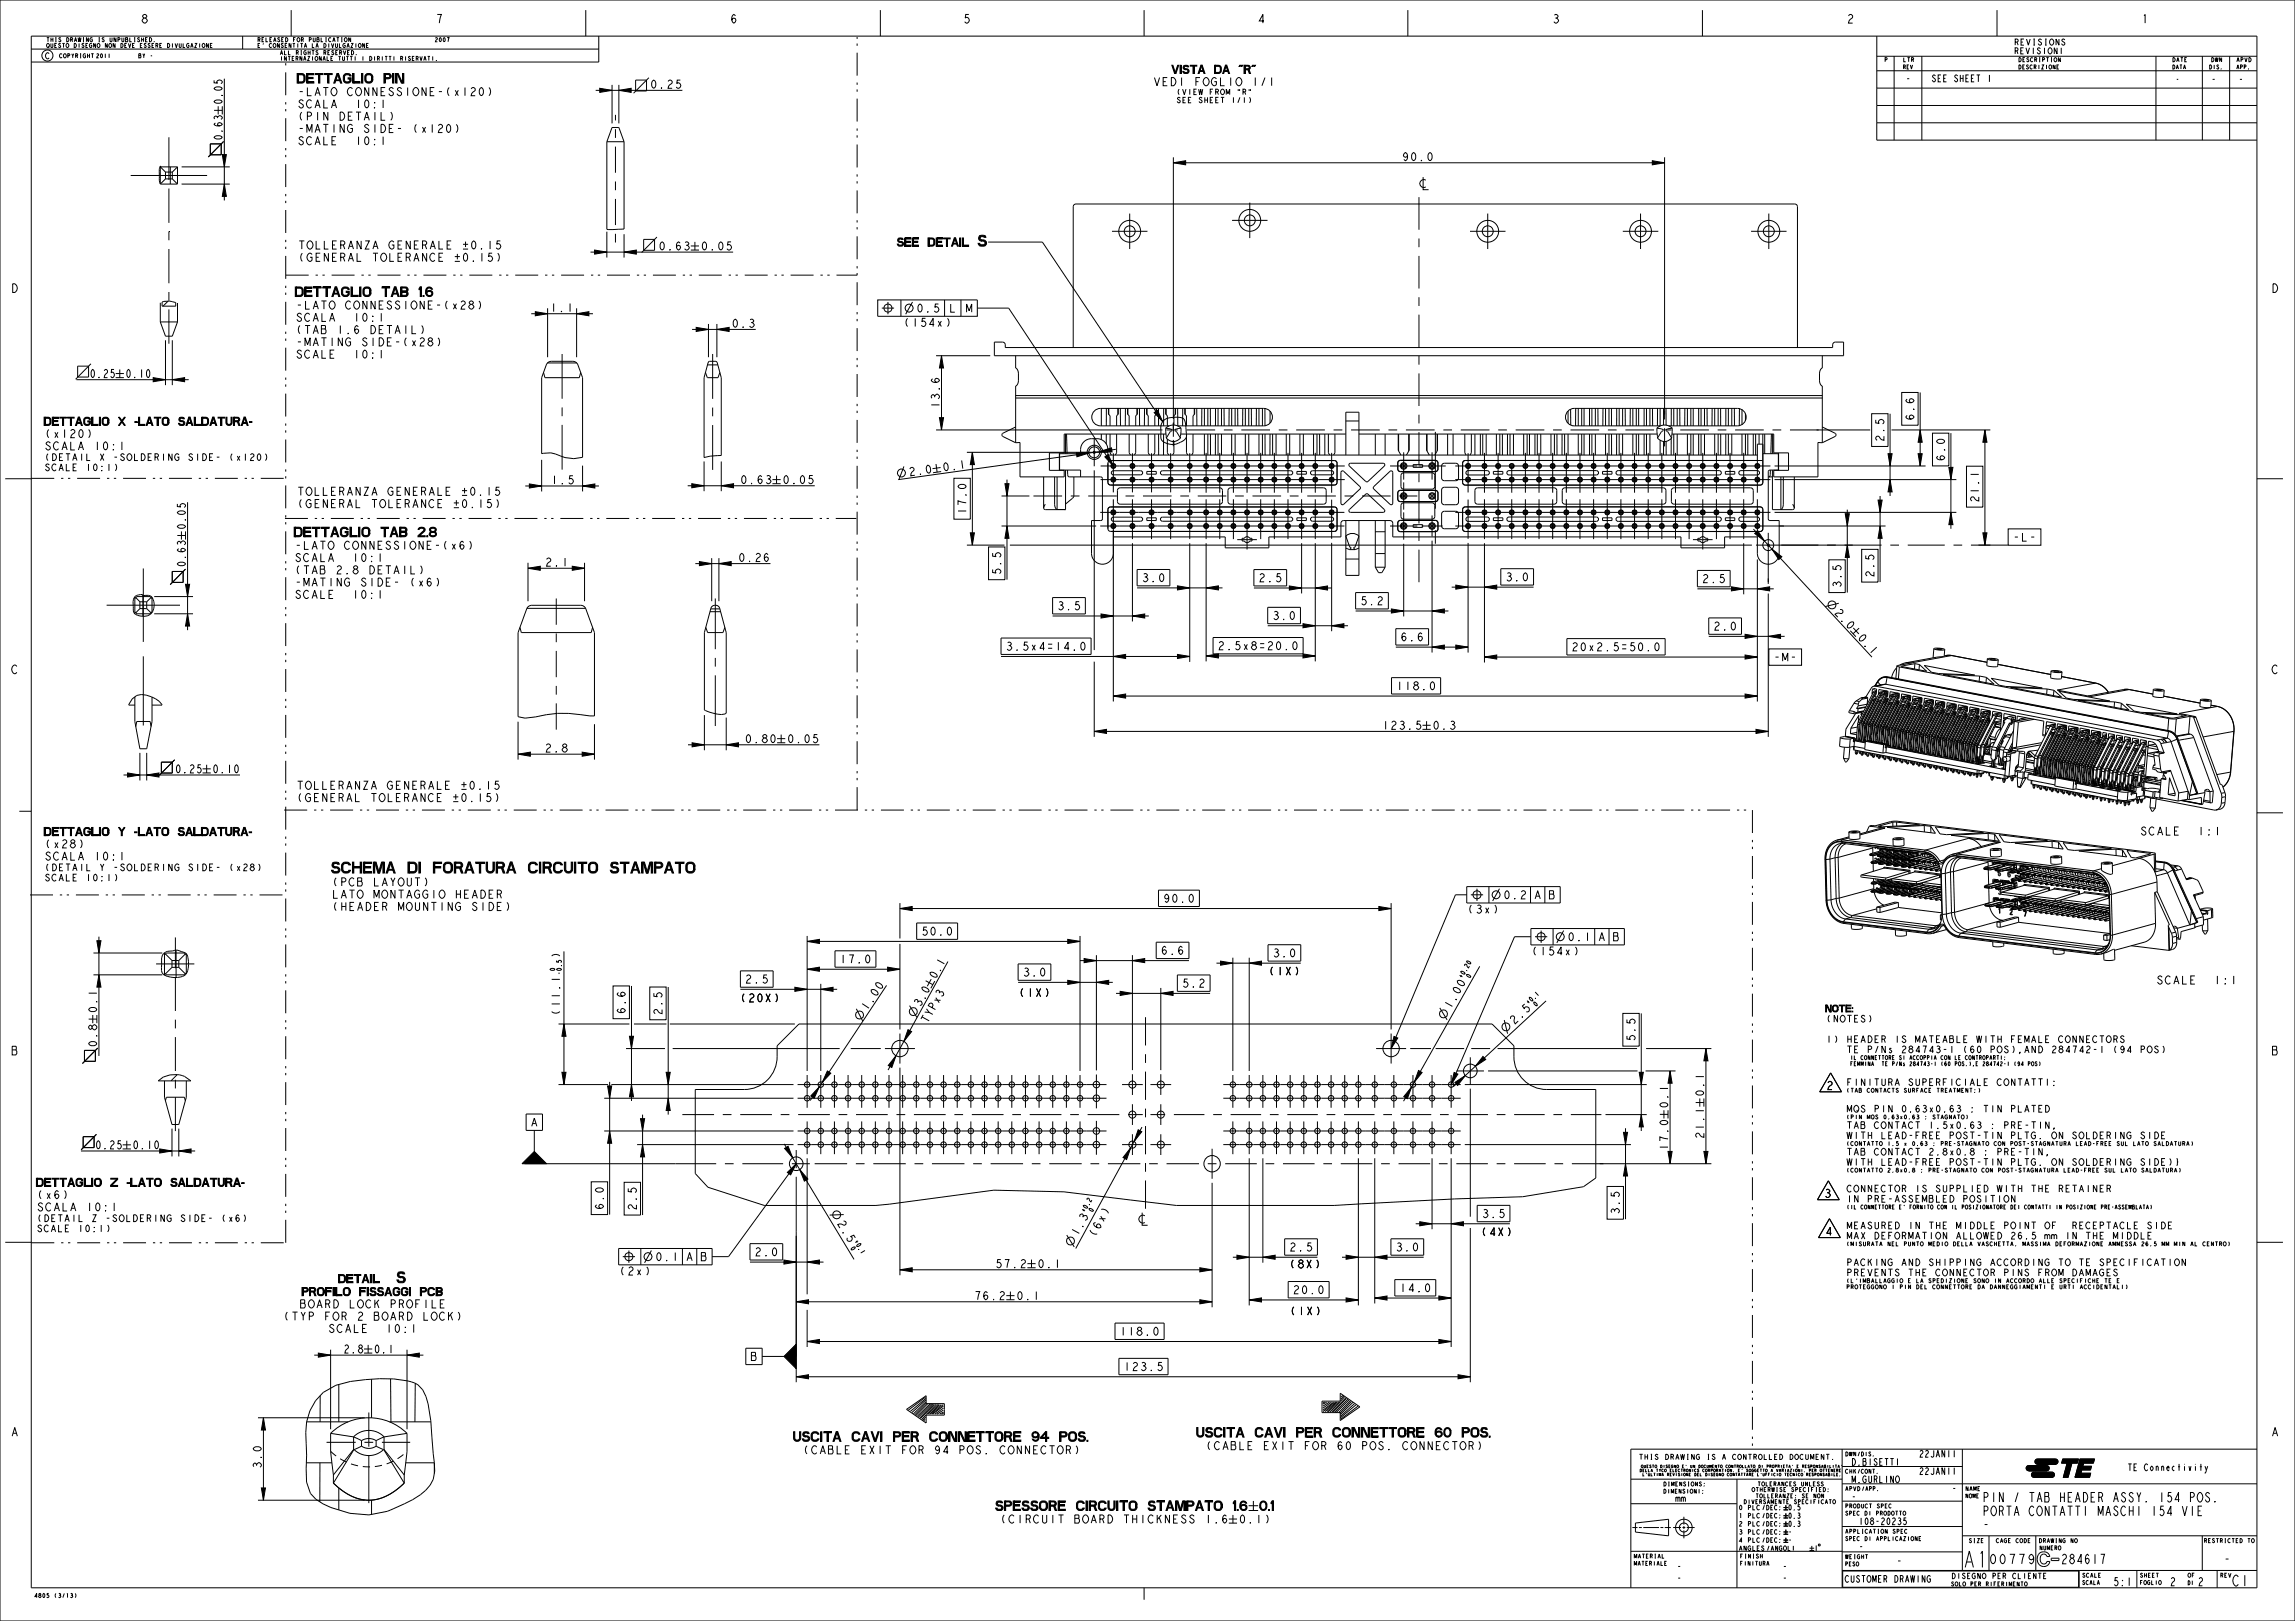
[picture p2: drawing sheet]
<svg xmlns="http://www.w3.org/2000/svg" width="841mm" height="594mm" viewBox="0 0 841 594" stroke-linecap="round" stroke-linejoin="round" font-family="sans-serif">
<defs><g id="words">
<text font-size="7.8" x="719.3" y="574.4">A1</text>
<g font-size="5.2">
<text x="358.4" y="90.2">S</text>
<text x="121.5" y="319.9">SCHEMA DI FORATURA CIRCUITO STAMPATO</text>
<text x="145.7" y="470.1">S</text>
<text x="817.8" y="581.2">C1</text>
</g>
<g font-size="4.6">
<text x="108.9" y="30.5">DETTAGLIO PIN</text>
<text x="108.2" y="108.7">DETTAGLIO TAB 1.6</text>
<text x="107.8" y="196.7">DETTAGLIO TAB 2.8</text>
<text x="446.2" y="526.6">USCITA CAVI PER CONNETTORE 60 POS.</text>
<text x="298.6" y="528.2">USCITA CAVI PER CONNETTORE 94 POS.</text>
<text x="726.4" y="550.4">PIN / TAB HEADER ASSY. 154 POS.</text>
<text x="726.4" y="555.4">PORTA CONTATTI MASCHI 154 VIE</text>
<text x="726.4" y="560.4">-</text>
<text x="728.6" y="573.1">00779</text>
<text x="755.1" y="573">284617</text>
<text x="814.7" y="573">-</text>
</g>
<g font-size="4.1">
<text x="51.5" y="8.5">8</text>
<text x="159.5" y="8.5">7</text>
<text x="267.4" y="8.5">6</text>
<text x="352.8" y="8.5">5</text>
<text x="460.7" y="8.5">4</text>
<text x="568.7" y="8.5">3</text>
<text x="676.6" y="8.5">2</text>
<text x="784.6" y="8.5">1</text>
<text x="3.9" y="107.2">D</text>
<text x="832.2" y="107.2">D</text>
<text x="3.9" y="246.9">C</text>
<text x="832.2" y="246.9">C</text>
<text x="3.9" y="386.6">B</text>
<text x="832.2" y="386.6">B</text>
<text x="3.9" y="526.3">A</text>
<text x="832.2" y="526.3">A</text>
</g>
<g font-size="3.9">
<text x="431" y="26.9">VISTA DA &quot;R&quot;</text>
<text x="108.9" y="35.1">-LATO CONNESSIONE-(x120)</text>
<text x="238.1" y="32.4">0.25</text>
<text x="427.4" y="31.4">VEDI FOGLIO 1/1</text>
<text x="81.5" y="38.4" transform="rotate(-90 81.5 38.4)">0.05</text>
<text x="108.9" y="39.6">SCALA</text>
<text x="129.9" y="39.6">10:1</text>
<text x="108.9" y="44.1">(PIN DETAIL)</text>
<text x="81.5" y="51.5" transform="rotate(-90 81.5 51.5)">0.63</text>
<text x="108.9" y="48.6">-MATING SIDE- (x120)</text>
<text x="108.9" y="53.1">SCALE</text>
<text x="129.9" y="53.1">10:1</text>
<text x="513.5" y="58.9">90.0</text>
<text x="109.1" y="91.3">TOLLERANZA GENERALE ±0.15</text>
<text x="109.1" y="95.8">(GENERAL TOLERANCE ±0.15)</text>
<text x="241.1" y="91.6">0.63</text>
<text x="256.6" y="91.6">0.05</text>
<text x="328.8" y="90.2">SEE DETAIL</text>
<text x="108.2" y="113.3">-LATO CONNESSIONE-(x28)</text>
<text x="108.2" y="117.8">SCALA</text>
<text x="129.2" y="117.8">10:1</text>
<text x="201.4" y="114.2">1.1</text>
<text x="267.9" y="120">0.3</text>
<text x="332.9" y="119.6">(154x)</text>
<text x="348" y="114.4">L</text>
<text x="354" y="114.4">M</text>
<text x="108.2" y="122.3">(TAB 1.6 DETAIL)</text>
<text x="108.2" y="126.8">-MATING SIDE-(x28)</text>
<text x="108.2" y="131.3">SCALE</text>
<text x="129.2" y="131.3">10:1</text>
<text x="32.8" y="138.4">0.25</text>
<text x="45.9" y="138.4">0.10</text>
<text x="344.3" y="149.9" transform="rotate(-90 344.3 149.9)">13.6</text>
<text x="16.2" y="155.9">DETTAGLIO X -LATO SALDATURA-</text>
<text x="701.4" y="154.3" transform="rotate(-90 701.4 154.3)">6.6</text>
<text x="16.2" y="160.4">(x120)</text>
<text x="16.2" y="164.9">SCALA 10:1</text>
<text x="690.4" y="162.1" transform="rotate(-90 690.4 162.1)">2.5</text>
<text x="345.4" y="172.7" transform="rotate(-8 345.4 172.7)">0.1</text>
<text x="712.7" y="169.2" transform="rotate(-90 712.7 169.2)">6.0</text>
<text x="201.7" y="177.3">1.5</text>
<text x="271.1" y="177.3">0.63</text>
<text x="286.6" y="177.3">0.05</text>
<text x="333" y="174.5" transform="rotate(-8 333 174.5)">2.0</text>
<text x="108.7" y="181.5">TOLLERANZA GENERALE ±0.15</text>
<text x="725.1" y="184.3" transform="rotate(-90 725.1 184.3)">21.1</text>
<text x="108.7" y="186">(GENERAL TOLERANCE ±0.15)</text>
<text x="354.1" y="188.8" transform="rotate(-90 354.1 188.8)">17.0</text>
<text x="68" y="194.2" transform="rotate(-90 68 194.2)">0.05</text>
<text x="107.8" y="201.3">-LATO CONNESSIONE-(x6)</text>
<text x="737.4" y="198.3">-L-</text>
<text x="68" y="207.9" transform="rotate(-90 68 207.9)">0.63</text>
<text x="107.8" y="205.8">SCALA</text>
<text x="128.8" y="205.8">10:1</text>
<text x="199.6" y="207.5">2.1</text>
<text x="270.3" y="205.8">0.26</text>
<text x="107.8" y="210.3">(TAB 2.8 DETAIL)</text>
<text x="107.8" y="214.8">-MATING SIDE- (x6)</text>
<text x="366.8" y="210.9" transform="rotate(-90 366.8 210.9)">5.5</text>
<text x="418.2" y="213.2">3.0</text>
<text x="461" y="213.2">2.5</text>
<text x="551.5" y="212.9">3.0</text>
<text x="623.5" y="213.5">2.5</text>
<text x="674.7" y="215.6" transform="rotate(-90 674.7 215.6)">3.5</text>
<text x="686.7" y="211.8" transform="rotate(-90 686.7 211.8)">2.5</text>
<text x="107.8" y="219.3">SCALE</text>
<text x="128.8" y="219.3">10:1</text>
<text x="498.3" y="221.6">5.2</text>
<text x="387.2" y="223.5">3.5</text>
<text x="466.1" y="227.1">3.0</text>
<text x="671.9" y="224.5" transform="rotate(47 671.9 224.5)">2.0</text>
<text x="627.7" y="230.9">2.0</text>
<text x="680.4" y="233.7" transform="rotate(47 680.4 233.7)">0.1</text>
<text x="368.3" y="238.3">3.5x4=14.0</text>
<text x="446" y="238.1">2.5x8=20.0</text>
<text x="513" y="234.9">6.6</text>
<text x="575.7" y="238.5">20x2.5=50.0</text>
<text x="649.7" y="242.3">-M-</text>
<text x="511.4" y="252.8">118.0</text>
<text x="506.3" y="267.3">123.5</text>
<text x="524.8" y="267.3">0.3</text>
<text x="199.4" y="275.6">2.8</text>
<text x="272.8" y="272.2">0.80</text>
<text x="288.3" y="272.2">0.05</text>
<text x="64" y="283.2">0.25</text>
<text x="77.7" y="283.2">0.10</text>
<text x="108.5" y="289.3">TOLLERANZA GENERALE ±0.15</text>
<text x="108.5" y="293.8">(GENERAL TOLERANCE ±0.15)</text>
<text x="16.2" y="306.2">DETTAGLIO Y -LATO SALDATURA-</text>
<text x="16.2" y="310.7">(x28)</text>
<text x="784.1" y="306">SCALE</text>
<text x="805.1" y="306">1:1</text>
<text x="16.2" y="315.2">SCALA 10:1</text>
<text x="121.5" y="324.7">(PCB LAYOUT)</text>
<text x="121.5" y="329.2">LATO MONTAGGIO HEADER</text>
<text x="121.5" y="333.7">(HEADER MOUNTING SIDE)</text>
<text x="426" y="330.7">90.0</text>
<text x="537.5" y="334.6">(3x)</text>
<text x="337.4" y="342.7">50.0</text>
<text x="205.2" y="351.6" transform="rotate(-90 205.2 351.6)">)</text>
<text x="307.5" y="352.9">17.0</text>
<text x="425.2" y="349.8">6.6</text>
<text x="466.2" y="350.7">3.0</text>
<text x="561" y="350">(154x)</text>
<text x="342.8" y="359.1" transform="rotate(-61 342.8 359.1)">0.1</text>
<text x="374.6" y="357.7">3.0</text>
<text x="464.6" y="357.3">(1X)</text>
<text x="272.8" y="360.3">2.5</text>
<text x="373.1" y="365.2">(1X)</text>
<text x="432.9" y="361.8">5.2</text>
<text x="790" y="360.6">SCALE</text>
<text x="811" y="360.6">1:1</text>
<text x="35.5" y="371.4" transform="rotate(-90 35.5 371.4)">0.1</text>
<text x="229.2" y="371.8" transform="rotate(-90 229.2 371.8)">6.6</text>
<text x="271" y="367.2">(20X)</text>
<text x="317.6" y="370.7" transform="rotate(-56 317.6 370.7)">1.00</text>
<text x="337.2" y="369.2" transform="rotate(-61 337.2 369.2)">3.0</text>
<text x="531.5" y="370.1" transform="rotate(-61 531.5 370.1)">1.00</text>
<text x="205.2" y="372.4" transform="rotate(-90 205.2 372.4)">(11.1</text>
<text x="242.6" y="372.2" transform="rotate(-90 242.6 372.2)">2.5</text>
<text x="339.9" y="375.3" transform="rotate(-61 339.9 375.3)">TYPx3</text>
<text x="554.7" y="375.7" transform="rotate(-43 554.7 375.7)">2.5</text>
<text x="35.5" y="383.9" transform="rotate(-90 35.5 383.9)">0.8</text>
<text x="599.2" y="381.8" transform="rotate(-90 599.2 381.8)">5.5</text>
<text x="669.1" y="399.3">2</text>
<text x="611.2" y="406.4" transform="rotate(-90 611.2 406.4)">0.1</text>
<text x="624.4" y="402" transform="rotate(-90 624.4 402)">0.1</text>
<text x="194.3" y="412.7">A</text>
<text x="624.4" y="417.5" transform="rotate(-90 624.4 417.5)">21.1</text>
<text x="34.8" y="421">0.25</text>
<text x="48.5" y="421">0.10</text>
<text x="611.2" y="421.9" transform="rotate(-90 611.2 421.9)">17.0</text>
<text x="13.3" y="434.8">DETTAGLIO Z -LATO SALDATURA-</text>
<text x="13.3" y="439.3">(x6)</text>
<text x="13.3" y="443.8">SCALA 10:1</text>
<text x="221.2" y="443.6" transform="rotate(-90 221.2 443.6)">6.0</text>
<text x="233.2" y="443.7" transform="rotate(-90 233.2 443.7)">2.5</text>
<text x="668.3" y="438.8">3</text>
<text x="306.6" y="448.1" transform="rotate(59 306.6 448.1)">2.5</text>
<text x="542.8" y="446.2">3.5</text>
<text x="593.4" y="445.3" transform="rotate(-90 593.4 445.3)">3.5</text>
<text x="394.8" y="453.3" transform="rotate(-61 394.8 453.3)">1.3</text>
<text x="400.9" y="454.2" transform="rotate(-61 400.9 454.2)">(6x)</text>
<text x="542.4" y="452.9">(4X)</text>
<text x="668.7" y="452.7">4</text>
<text x="276.3" y="460.2">2.0</text>
<text x="472.3" y="458.5">2.5</text>
<text x="511.2" y="458.5">3.0</text>
<text x="226.7" y="467.2">(2x)</text>
<text x="364.5" y="464.6">57.2</text>
<text x="380" y="464.6">0.1</text>
<text x="472.2" y="464.7">(8X)</text>
<text x="125.4" y="470.1">DETAIL</text>
<text x="512.6" y="473.4">14.0</text>
<text x="113.2" y="474.8">PROFILO FISSAGGI PCB</text>
<text x="115.5" y="479.3">BOARD LOCK PROFILE</text>
<text x="356.8" y="476.3">76.2</text>
<text x="372.3" y="476.3">0.1</text>
<text x="473.6" y="474.1">20.0</text>
<text x="110.9" y="483.8">(TYP FOR 2 BOARD LOCK)</text>
<text x="472.4" y="481.9">(1X)</text>
<text x="122.4" y="488.3">SCALE</text>
<text x="142.4" y="488.3">10:1</text>
<text x="410.1" y="489.3">118.0</text>
<text x="125.8" y="495.8">2.8</text>
<text x="136.9" y="495.8">0.1</text>
<text x="274.8" y="498.6">B</text>
<text x="411.5" y="502.3">123.5</text>
<text x="305.2" y="532.8">(CABLE EXIT FOR 94 POS. CONNECTOR)</text>
<text x="452.8" y="531.2">(CABLE EXIT FOR 60 POS. CONNECTOR)</text>
<text x="95.8" y="538.4" transform="rotate(-90 95.8 538.4)">3.0</text>
<text x="694.8" y="573.5">-</text>
<text x="774.2" y="581.1">5:1</text>
<text x="795.1" y="581.1">2</text>
<text x="805.3" y="581.1">2</text>
</g>
<g font-size="3.3">
<text x="707.7" y="30">SEE SHEET 1</text>
<text x="698.2" y="30.1">-</text>
<text x="810.2" y="30.3">-</text>
<text x="820.2" y="30.3">-</text>
<text x="16.2" y="168.8">(DETAIL X -SOLDERING SIDE- (x120)</text>
<text x="16.2" y="172.5">SCALE 10:1)</text>
<text x="16.2" y="319.1">(DETAIL Y -SOLDERING SIDE- (x28)</text>
<text x="16.2" y="322.8">SCALE 10:1)</text>
<text x="669" y="370.8">NOTE:</text>
<text x="669" y="374.6">(NOTES)</text>
<text x="669" y="382.1">1) HEADER IS MATEABLE WITH FEMALE CONNECTORS</text>
<text x="674.8" y="385.8">TE P/Ns 284743-1 (60 POS),AND 284742-1 (94 POS)</text>
<text x="674.8" y="397.8">FINITURA SUPERFICIALE CONTATTI:</text>
<text x="674.8" y="407.6">MQS PIN 0.63x0.63 : TIN PLATED</text>
<text x="674.8" y="413.6">TAB CONTACT 1.5x0.63 : PRE-TIN,</text>
<text x="674.8" y="417.3">WITH LEAD-FREE POST-TIN PLTG. ON SOLDERING SIDE</text>
<text x="674.8" y="423.3">TAB CONTACT 2.8x0.8 : PRE-TIN,</text>
<text x="674.8" y="427.1">WITH LEAD-FREE POST-TIN PLTG. ON SOLDERING SIDE)}</text>
<text x="674.8" y="436.8">CONNECTOR IS SUPPLIED WITH THE RETAINER</text>
<text x="674.8" y="440.6">IN PRE-ASSEMBLED POSITION</text>
<text x="13.3" y="447.6">(DETAIL Z -SOLDERING SIDE- (x6)</text>
<text x="13.3" y="451.4">SCALE 10:1)</text>
<text x="674.8" y="450.3">MEASURED IN THE MIDDLE POINT OF</text>
<text x="674.8" y="454.1">MAX DEFORMATION ALLOWED 26.5 mm IN THE MIDDLE</text>
<text x="739.2" y="450.3">RECEPTACLE SIDE</text>
<text x="674.8" y="463.8">PACKING AND SHIPPING ACCORDING TO TE SPECIFICATION</text>
<text x="674.8" y="467.6">PREVENTS THE CONNECTOR PINS FROM DAMAGES</text>
<text x="703.1" y="534">22JAN11</text>
<text x="678.3" y="537">D.BISETTI</text>
<text x="779.5" y="538.9">TE Connectivity</text>
<text x="678.3" y="543.3">M.GURLINO</text>
<text x="703.1" y="540.3">22JAN11</text>
<text x="613.9" y="550.3">mm</text>
<text x="678.3" y="549.7">-</text>
<text x="715.1" y="546.7">-</text>
<text x="681" y="558.7">108-20235</text>
<text x="681" y="568">-</text>
<text x="614.3" y="575.3">-</text>
<text x="653.1" y="575.3">-</text>
<text x="614.3" y="579.5">-</text>
<text x="653.1" y="579.5">-</text>
<text x="675.9" y="579.8">CUSTOMER DRAWING</text>
</g>
<g font-size="2.9">
<text x="737.9" y="16.5">REVISIONS</text>
<text x="16.4" y="21.6">C</text>
<text x="737.9" y="19.8">REVISIONI</text>
</g>
<g font-size="2.6">
<text x="434.1" y="34.7">(VIEW FROM &quot;R&quot;</text>
<text x="797.2" y="30.1">-</text>
<text x="434.1" y="37.7">SEE SHEET 1/1)</text>
<text x="655.2" y="553.4">0.5</text>
<text x="655.2" y="556.4">0.3</text>
<text x="655.2" y="559.4">0.3</text>
<text x="655.2" y="562.4">-</text>
<text x="655.2" y="565.3">-</text>
<text x="715" y="578.5">DISEGNO PER CLIENTE</text>
</g>
<text font-size="2.5" x="608.4" y="534.8">THIS DRAWING IS A CONTROLLED DOCUMENT.</text>
<g font-size="2.3">
<text x="203.4" y="356.3" transform="rotate(-90 203.4 356.3)">0</text>
<text x="205.8" y="357.4" transform="rotate(-90 205.8 357.4)">-0.5</text>
<text x="535.8" y="358.8" transform="rotate(-61 535.8 358.8)">+0.20</text>
<text x="538.5" y="359" transform="rotate(-61 538.5 359)">0</text>
<text x="560.1" y="368.3" transform="rotate(-43 560.1 368.3)">+0.1</text>
<text x="562.5" y="369.3" transform="rotate(-43 562.5 369.3)">0</text>
<text x="397.5" y="444.5" transform="rotate(-61 397.5 444.5)">+0.2</text>
<text x="400.2" y="444.7" transform="rotate(-61 400.2 444.7)">0</text>
<text x="312.8" y="454.9" transform="rotate(59 312.8 454.9)">+0.1</text>
<text x="311.3" y="457.1" transform="rotate(59 311.3 457.1)">0</text>
</g>
<g font-size="2.2">
<text x="637.1" y="553.3">0 PLC</text>
<text x="637.1" y="556.3">1 PLC</text>
<text x="645.5" y="556.3">/DEC:</text>
<text x="645.5" y="553.3">/DEC:</text>
<text x="637.1" y="559.2">2 PLC</text>
<text x="637.1" y="562.2">3 PLC</text>
<text x="645.5" y="562.2">/DEC:</text>
<text x="645.5" y="559.2">/DEC:</text>
<text x="637.1" y="565.2">4 PLC</text>
<text x="637.1" y="568.2">ANGLES</text>
<text x="645.5" y="565.2">/DEC:</text>
<text x="647.2" y="568.2">/ANGOLI</text>
</g>
<g font-size="2">
<text x="16.9" y="17.4">QUESTO DISEGNO NON DEVE ESSERE DIVUL</text>
<text x="16.9" y="15.3">THIS DRAWING IS UNPUBLISHED.</text>
<text x="68.2" y="17.4">GAZIONE</text>
<text x="94.2" y="17.4">E' CONSENTITA LA DIVULGAZIONE</text>
<text x="94.2" y="15.3">RELEASED FOR PUBLICATION</text>
<text x="159.2" y="15.3">2007</text>
<text x="21.6" y="21.2">COPYRIGHT</text>
<text x="35.1" y="21.2">2011</text>
<text x="50.6" y="21.2">BY -</text>
<text x="102.5" y="20.1">ALL RIGHTS RESERVED.</text>
<text x="102.5" y="22.2">INTERNAZIONALE TUTTI I DIRITTI RISERVATI.</text>
<text x="690.4" y="22.6">P</text>
<text x="697.3" y="22.6">LTR</text>
<text x="739.5" y="22.6">DESCRIPTION</text>
<text x="795.9" y="22.6">DATE</text>
<text x="810.1" y="22.6">DWN</text>
<text x="819.4" y="22.6">APVD</text>
<text x="697.3" y="25.3">REV</text>
<text x="739.5" y="25.3">DESCRIZIONE</text>
<text x="795.9" y="25.3">DATA</text>
<text x="809.4" y="25.3">DIS.</text>
<text x="819.4" y="25.3">APP.</text>
<text x="676" y="388.3">IL CONNETTORE SI ACCOPPIA CON LE CONTROPARTI:</text>
<text x="676" y="390.6">FEMMINA</text>
<text x="684.9" y="390.6">TE P/Ns 284743-1 (60 POS.),E 284742-1 (94 POS)</text>
<text x="674.8" y="400.3">(TAB CONTACTS SURFACE TREATMENT:)</text>
<text x="674.8" y="410.1">(PIN MQS 0.63x0.63 : STAGNATO)</text>
<text x="674.8" y="419.8">(CONTATTO 1.5 x 0.63 : PRE-STAGNATO CON POST-STAGNATURA LEAD-FREE SUL LATO</text>
<text x="789" y="419.8">SALDATURA)</text>
<text x="674.8" y="429.6">(CONTATTO 2.8x0.8 : PRE-STAGNATO CON POST-STAGNATURA LEAD-FREE SUL LATO</text>
<text x="784.5" y="429.6">SALDATURA)</text>
<text x="675" y="443.1">(IL CONNETTORE E' FORNITO CON IL POSIZIONATORE DEI CONTATTI IN POSIZIONE</text>
<text x="769.7" y="443.1">PRE-ASSEMBLATA)</text>
<text x="674.8" y="456.6">(MISURATA NEL PUNTO MEDIO DELLA VASCHETTA. MASSIMA DEFORMAZIONE AMMESSA</text>
<text x="784.5" y="456.6">26.5 MM MIN AL CENTRO)</text>
<text x="674.8" y="470.1">(L'IMBALLAGGIO E LA SPEDIZIONE SONO IN ACCORDO ALLE SPECIFICHE TE E</text>
<text x="674.8" y="472.3">PROTEGGONO I PIN DEL CONNETTORE DA DANNEGGIAMENTI E URTI ACCIDENTALI)</text>
<text x="676.1" y="533.6">DWN /DIS.</text>
<text x="676.1" y="539.9">CHK /CONT.</text>
<text x="609.4" y="544.6">DIMENSIONS:</text>
<text x="643.9" y="544.5">TOLERANCES UNLESS</text>
<text x="609.4" y="547.2">DIMENSIONI:</text>
<text x="638.8" y="551.1">DIVERSAMENTE SPECIFICATO</text>
<text x="641.8" y="546.6">OTHERWISE SPECIFIED:</text>
<text x="643.2" y="548.9">TOLLERANZE: SE NON</text>
<text x="676.1" y="546.3">APVD</text>
<text x="682.1" y="546.3">/APP.</text>
<text x="720.1" y="548.9">NOME</text>
<text x="720.1" y="546.3">NAME</text>
<text x="676.1" y="555.3">SPEC DI PRODOTTO</text>
<text x="676.1" y="552.6">PRODUCT SPEC</text>
<text x="676.1" y="561.9">APPLICATION SPEC</text>
<text x="676.1" y="564.6">SPEC DI APPLICAZIONE</text>
<text x="721.3" y="565.3">SIZE</text>
<text x="731.3" y="565.3">CAGE CODE</text>
<text x="747" y="565.3">DRAWING NO</text>
<text x="747.3" y="568">NUMERO</text>
<text x="807.5" y="565.3">RESTRICTED TO</text>
<text x="598.6" y="573.7">MATERIALE</text>
<text x="598.6" y="571">MATERIAL</text>
<text x="637.5" y="573.7">FINITURA</text>
<text x="637.5" y="571">FINISH</text>
<text x="676.1" y="573.9">PESO</text>
<text x="676.1" y="571.2">WEIGHT</text>
<text x="714.8" y="581.2">SOLO PER RIFERIMENTO</text>
<text x="762.9" y="578">SCALE</text>
<text x="762.9" y="580.7">SCALA</text>
<text x="784.1" y="578">SHEET</text>
<text x="784.1" y="580.7">FOGLIO</text>
<text x="801.6" y="580.8">DI</text>
<text x="801.6" y="578">OF</text>
<text x="813.5" y="578">REV</text>
<text x="12.4" y="585.4">4805 (3/13)</text>
</g>
<g font-size="1.3">
<text x="600.8" y="539.3">DELLA TYCO ELECTRONICS CORPORATION. E' SOGGETTO A VARIAZIONI. PER OTTENERE</text>
<text x="601.3" y="537.8">QUESTO DISEGNO E' UN DOCUMENTO CONTROLLATO DI PROPRIETA' E RESPONSABILITA'</text>
<text x="601.8" y="540.8">L'ULTIMA REVISIONE DEL DISEGNO CONTATTARE L'UFFICIO TECNICO RESPONSABILE.</text>
</g>
</g></defs>
<g fill="none" stroke="#000" stroke-width=".37">
<path d="M0 0h841v594h-841zM11.5 13.2h815.6v568.6h-815.6zM11.5 18h207.9M32.8 19.7v1.5M33.4 19.7h.9M33.9 19.7v1.5M40 19.7v1.5M49.2 13.8h.3M49.2 15.3h.3M49.4 13.8v1.5M51.2 14l-.5-.2-.3 .4a.67 .67 0 0 1 .6 .4 .67 .67 0 0 1-.1 .7l-.5-.4M51.9 13.8v1.5"/>
<path d="M51.9 14.5h.7M52.6 13.8v1.5M53.3 14.5h.5M54.1 13.8h-.8v1.5h.8M54.8 13.8a.76 .76 0 0 1 .8 .7 .76 .76 0 0 1-.8 .8zM56.6 15.3h.1M88.9 13.2v4.8M106.7 3.7v9.5M121.9 15.3l.5-1.5 .4 1.5M122.1 14.8h.5M123.4 13.8h.9M123.8 13.8v1.5"/>
<path d="M125.1 13.8h.3M125.1 15.3h.3M125.3 13.8v1.5M125.8 18.5l.5 1.6 .4-1.6M127.4 19.3h.4M128.1 18.5h-.7v1.6h.7M128.5 13.8v1.5l-.7-1.5v1.5M128.8 18.5a.76 .76 0 0 1 .8 .8 .76 .76 0 0 1-.8 .8zM130.6 20.1h.1M163.8 13.8h.8l-.4 1.5M214.7 3.7v9.5M219.4 13.2v9.5h-207.9"/>
<path d="M322.6 3.7v9.5M419.3 3.7v9.5M515.9 3.7v9.5M623.9 3.7v9.5M687.7 13.2v38.2h139.3M731.8 3.7v9.5M754.5 14.3v2.2l-1.1-2.2v2.2M756.6 14.7l-.4-.4-.6 .4 1 1.1-.1 .6-.5 .1-.6-.5M32.1 20.4h.7M55.2 20.4h.5M687.7 38.7h139.3M687.7 32.3h139.4"/>
<path d="M687.7 25.9h139.4M687.7 20.6h139.4M694.1 20.6v30.8M704.3 20.6v30.8M729 27.5v2.5M755 21.1v1.5l-.7-1.5v1.5M790.1 20.6l-.1 30.8M800.6 21.9h.5M801.3 21.1h-.7v1.5h.7M807.1 20.6l-.1 30.8M817.1 20.6l-.1 30.8M824.1 21.1a.76 .76 0 0 1 .8 .8 .76 .76 0 0 1-.8 .7z"/>
<path d="M61.9 50.3v15.6M222.4 51.9v32.1l.4 .1 5.9-.2v-32M222.4 51.9l1.9-5.2h2.5l1.9 5.2M222.4 51.9h6.3M687.7 45h139.3M47.9 64.3h28M58.6 61.3l.4-.4-.5 .5-.1 1.6v3.1l.4 1.4M58.7 61.2h6.3M58.8 67.5h.1M58.8 67.5h6.1M60.6 63.1l-1.9-1.9v6.2M60.6 63.1v2.5"/>
<path d="M60.6 65.6h2.5M60.6 65.6l-1.8 1.8M60.6 63.1h2.5M61.9 69.1v12.6M62.4 61.2v6.3M63.1 65.6l1.9 1.8M63.1 63.1v2.5M65 67.4l-.1 .1M65 61.2h.1M65 61.2l-1.9 1.9M65 61.2v6.2M414 78.3v13"/>
<path d="M458 74.3v13M520 72.3v11.9M521.5 64.9v4.6h2M522.5 66a1.47 1.47 0 0 0-2.3 1.3 1.47 1.47 0 0 0 2.3 1.2M545.2 78.3v13M601.2 78.3v13M648.2 78.3v13M61.9 84.9h.1M61.9 84.9v3.1M61.9 91.2v12.6M407.5 84.8h13M451.5 80.8h13"/>
<path d="M520 87.4v3.2M520 93.8v11.9M538.7 84.8h13M594.7 84.8h13M641.7 84.8h13M58.7 110.9v7.1M58.7 118l1.9 5.2h2.5l1.9-5.2M58.7 118h6.3M59.4 110.7a7.9 7.9 0 0 1 5 .2v1.3h-5zM61.6 110.4l-1.9 1.8M61.9 107v3.2M61.9 113.4v12.6"/>
<path d="M65 111v7M520 108.9v3.2M520 115.3v11.9M199.2 136.5l.5 1.9h12.6l.5-1.9M200.6 133h10.7M200.7 132.9l1.4-.5h7.8l1.3 .5 .6 .8 1.7 4.7v29.2a13.5 13.5 0 0 1-9.9-1.2l-1.7-.5-3.4 .3v-27.8l1.7-4.7zM206 129.7v16.4M258.5 136.5l.7 1.9h3.9l.7-1.9M259.3 133.7h3.8M259.7 132.6h2.9l1.7 5.8v28.5l-4 .2-2.3 .6v-29.3zM261.2 129.7v16.5M364.4 125.4h3a1 1 0 0 1 1 1v1h303.2v-1a1 1 0 0 1 1-1h3v5h-311.2z"/>
<path d="M372.2 130.4v4.5l.7 .7 .3 1.4-.1 3.2-.3 .8-.6 .5M393.3 127.4v-51.6a1 1 0 0 1 1-1h263.4a1 1 0 0 1 1 1v51.6M520 130.4v3.2M520 136.8v12M667.8 130.4v4.5l-.8 .7-.2 1.4v3.2l.4 .8 .6 .5M206 149.3v3.2M206 155.7v16.4M261.2 149.4v3.1M261.2 155.7v16.5M372.2 156.5l-4.7 2.3-.3 .5 .3 .7 4.7 2.2M372.2 141.5v20.7M372.2 145.9h295.6"/>
<path d="M372.2 145h295.6M372.2 141.5h.1M390.8 159.1l.2 7.2M403.6 149.7v6.4M403.6 159.1v2M405.4 159.1v3.6M405.4 149.7v6.4M406.2 149.7v2.1l.6 .6v3.7M406.3 149.7v2.2M406.8 159.1v6.8l.5 .9M409.2 159.1v6.8l-.5 .9M409.6 149.7v2.2"/>
<path d="M409.8 149.7v2.1l-.6 .6v3.7M410.5 149.7l.1 6.4M412.4 149.7v6.4M413.2 149.7v2.1l.6 .6v3.7M413.3 149.7v2.2M413.8 159.1v6.8l.5 .9M416.2 159.1v6.8l-.5 .9M416.6 149.7v2.2M416.8 149.7v2.1l-.6 .6v3.7M417.5 149.7l.1 6.4M419.4 149.7v6.4M420.2 149.7v2.1l.6 .6v3.7"/>
<path d="M420.3 149.7v2.2M420.8 159.1v6.8l.5 .9M423.2 159.1v6.8l-.5 .9M423.6 149.7v2.2M423.8 149.7v2.1l-.6 .6v3.7M424.5 149.7l.1 6.4M424.6 159.1v7.7M426.4 159.1v7.7M426.4 149.7v6.4M426.4 154.1l1.9-1 3.8-.2a2.45 2.45 0 0 1 2.4 3.1l.3 3.7-.5 1.2-1.1 .8-2 1-1.4 .2-1.4-.2-2.2-.9-.8-1.1v-4.5l.4-1.2zM427.2 156.9a4 4 0 0 1 5.6 0M427.2 156.9l.2 3.6"/>
<path d="M427.2 149.7v2.1l.6 .6v3.7M427.2 156.9l1.7 .3M427.3 159.1h-37.3v6.9h-5.4v6.4h5.4v2.4h-16.2v-12.7l-1.6 .1M427.3 149.7v2.2M427.5 157.6h4.1M428.5 156.1h-25.2a3.2 3.2 0 0 1-3.2-3.2 3.2 3.2 0 0 1 3.2-3.2h59.8a3.2 3.2 0 0 1 3.2 3.2 3.2 3.2 0 0 1-3.2 3.2h-31.6M428.9 157.2h.1M428.9 157.2l.5 .2M429.4 157.8l-.5 .3-1.5 2.4M430 155.1v5M430.5 157.8l.6 .3 1.5 2.4M430.6 149.7v2.2"/>
<path d="M430.8 149.7v2.1l-.6 .6v3.4M431.1 157.2h.1M431.1 157.2l-.6 .2M431.5 149.7l.1 6.4M432.7 159.1h60.5M432.8 156.9l-.2 3.6M432.8 156.9l-1.7 .3M433.4 149.7v6.4M434.2 149.7v2.1l.6 .6v3.7M434.3 149.7v2.2M434.8 157.6h10.5M434.8 159.1v6.8l.5 .9"/>
<path d="M437.2 159.1v6.8l-.5 .9M437.6 149.7v2.2M437.8 149.7v2.1l-.6 .6v3.7M438.5 149.7l.1 6.4M440.4 149.7v6.4M441.3 149.7v6.4M441.3 159.1v7.7M442.6 149.7v6.4M442.6 159.1v7.7M443.5 149.7l.1 6.4M443.6 159.1v7.7M445.4 159.1v7.7"/>
<path d="M445.4 149.7v6.4M446.3 149.7v6.4M446.3 159.1v7.7M447.6 149.7v6.4M447.6 159.1v7.7M448.5 157.6h3.2M448.5 149.7l.1 6.4M450.4 149.7v6.4M451.3 149.7v6.4M451.3 159.1v7.7M452.6 149.7v6.4M452.6 159.1v7.7"/>
<path d="M453.5 149.7l.1 6.4M454.9 157.6h10.5M455.4 149.7v6.4M456.3 149.7v6.4M456.3 159.1v7.7M457.6 149.7v6.4M457.6 159.1v7.7M458.5 149.7l.1 6.4M460.4 149.7v6.4M461.3 149.7v6.4M461.3 159.1v7.7M462.6 149.7v6.4"/>
<path d="M462.6 159.1v7.7M463.5 149.7l.1 6.3M463.6 159.1v7.7M465.4 159.1v7.7M465.4 150.7v4.3M466.3 159.1v7.7M467.6 159.1v7.7M468.6 157.6h3.2M471.3 159.1v7.7M472.6 159.1v7.7M475 157.6h10.5M476.3 159.1v7.7"/>
<path d="M477.6 159.1v7.7M481.3 159.1v7.7M482.6 159.1v7.7M483.6 159.1v7.7M485.5 159.1v7.7M486.8 159.1v6.8l.5 .9M488.7 157.6h3.2M489.2 159.1v6.8l-.5 .9M493.2 154.3h4.8M495.1 157.6h10.5M498 159.1h109.3M504 159.1v7.7"/>
<path d="M507.6 159.1v7.7M508.8 157.6h3.2M512.4 159.1v5.9l1 1.8M512.5 159.1v6.2M515.2 157.6h10.5M516.2 159.1v6.2M516.4 159.1v5.9l-1 1.8M520 152v3.2M520 158.4v11.9M522.8 159.1v5.9l1 1.8M522.9 159.1v6.2M526 158.3v28.1"/>
<path d="M526.6 159.1v6.2M526.8 159.1v5.9l-1 1.8M528.9 157.6h3.2M530.5 159.1v7.7M532.5 159.1v7.7M535.3 157.6h10.5M536.8 159.1v6.8l.5 .9M539.2 159.1v6.8l-.5 .9M540.5 159.1v7.7M542.5 159.1v7.7M543.3 159.1v7.7M544.6 159.1v7.7"/>
<path d="M548.3 159.1v7.7M549 157.6h3.2M549.6 159.1v7.7M550.5 159.1l.1 7.7M552.4 159.1v7.7M553.3 159.1v7.7M554.6 159.1v7.7M555.4 157.6h10.5M558.3 159.1v7.7M559.6 159.1v7.7M560.5 159.1v7.7M562.5 159.1v7.7"/>
<path d="M563.3 159.1v7.7M564.6 159.1v7.7M568.3 159.1v7.7M569.1 157.6h3.2M569.6 159.1v7.7M570.5 159.1l.1 7.7M572.4 159.1v7.7M573.3 159.1v7.7M574.6 150.6v4.5M574.6 159.1v7.7M575.5 157.6h10.5M575.5 149.9l.1 5.9"/>
<path d="M577.4 149.7v6.4M578.3 149.7v6.4M578.3 159.1v7.7M579.6 149.7v6.4M579.6 159.1v7.7M580.5 149.7v6.4M580.5 159.1v7.7M582.5 149.7v6.4M582.5 159.1v7.7M583.3 149.7v6.4M583.3 159.1v7.7M584.6 149.7v6.4"/>
<path d="M584.6 159.1v7.7M585.5 149.7l.1 6.4M587.4 149.7v6.4M588.3 149.7v6.4M588.3 159.1v7.7M589.2 157.6h3.2M589.6 149.7v6.4M589.6 159.1v7.7M590.5 149.7v6.4M590.5 159.1l.1 7.7M592.4 159.1v7.7M592.4 149.7v6.4"/>
<path d="M593.3 149.7v6.4M593.3 159.1v7.7M594.6 149.7v6.4M594.6 159.1v7.7M595.5 149.7l.1 6.4M595.6 157.6h10.5M597.4 149.7v6.4M598.3 149.7v6.4M598.3 159.1v7.7M599.6 149.7v6.4M599.6 159.1v7.7M600.5 149.7v6.4"/>
<path d="M600.5 159.1v7.7M602.5 149.7v6.4M602.5 159.1v7.7M603.3 149.7v6.4M603.3 159.1v7.7M604.6 149.7v6.4M604.6 159.1v7.7M605.5 149.7l.1 6.4M607.2 156.9a4 4 0 0 1 5.6 0M607.2 156.9l.2 3.6M607.2 156.9l1.7 .3M607.4 149.7v6.4"/>
<path d="M608.3 149.7v6.4M608.5 156.1h-31.6a3.2 3.2 0 0 1-3.2-3.2 3.2 3.2 0 0 1 3.2-3.2h59.8a3.2 3.2 0 0 1 3.2 3.2 3.2 3.2 0 0 1-3.2 3.2h-25.2M608.9 157.2h.1M608.9 157.2l.5 .2M609.3 157.6h3.2M609.4 157.8l-.5 .3-1.5 2.4M609.6 149.7v6.1M610.5 157.8l.6 .3M610.5 149.7v6.1M611.1 158.1h.1M611.1 158.1l1.5 2.4M612.4 149.7v6.4"/>
<path d="M612.7 159.1h37.3v6.9h5.4v6.4h-5.4v2.4h16.2v-12.7l1.6 .1M612.8 156.9l-.2 3.6M612.8 156.9l-2.3 .5M613.3 149.7v6.4M613.3 159.1v7.7M614.6 149.7v6.4M614.6 159.1v7.7M615.5 149.7l.1 6.4M615.7 157.6h10.5M617.4 149.7v6.4M618.3 149.7v6.4M618.3 159.1v7.7"/>
<path d="M619.6 149.7v6.4M619.6 159.1v7.7M620.5 149.7v6.4M620.5 159.1v7.7M622.5 149.7v6.4M622.5 159.1v7.7M623.3 149.7v6.4M623.3 159.1v7.7M624.6 149.7v6.4M624.6 159.1v7.7M625.5 149.7l.1 6.4M627.4 149.7v6.4"/>
<path d="M628.3 149.7v6.4M628.3 159.1v7.7M629.4 157.6h3.2M629.6 149.7v6.4M629.6 159.1v7.7M630.5 149.7v6.4M630.5 159.1l.1 7.7M632.4 159.1v7.7M632.4 149.7v6.4M633.3 149.7v6.4M633.3 159.1v7.7M634.6 149.7v6.4"/>
<path d="M634.6 159.1v7.7M635.5 149.7l.1 6.4M635.8 157.6h10.5M637.4 149.7v6.3M638.3 150.1v5.5M638.3 159.1v7.7M639.6 151.6v2.5M639.6 159.1v7.7M640.5 159.1v7.7M642.5 159.1v7.7M643.3 159.1v7.7M644.6 159.1v3.7"/>
<path d="M646 159.1v17.7a1 1 0 0 1-1 1h-108a1 1 0 0 1-1-1v-7a1 1 0 0 1 1-1M646.7 159.1v7.2M649.1 159.1l-.2 7.2M649.5 157.6h3.2M655.9 157.6h10.5M667.8 141.5h.1M667.8 156.5l4.7 2.3 .3 .5-.3 .7-4.7 2.2M667.8 141.5v20.7M1.9 175.4h9.6M213.5 167.6h.1M388.2 166v6.4M388.2 172h.1"/>
<path d="M388.2 166.5h.1M391.2 172.3l.1 1.8 .4 .6 11.7 .1 .5 .3 .1 15.1-.6 .6h-3.4v12a4 4 0 0 0 4 4 4 4 0 0 0 4-4v-19.8M395.9 165.8h10.2M401 160.7v10.2M403.3 175.8h89.5M403.3 170.8h89.5M406 169.8v7a1 1 0 0 0 1 1M406.3 169.1l.7-.3h82a1 1 0 0 1 1 1v7a.96 .96 0 0 1-1 1l-82-.1a.97 .97 0 0 1-1-.9v-7zM407.3 170.1v1.3M407.3 170.1l.4 .4M407.3 171.4h1.3M407.3 170.1h1.3"/>
<path d="M407.4 176.4h1.2M407.4 175.1h1.2M407.4 175.2l.3 .3M407.4 172.7l.6-.2h10a.75 .75 0 0 1 .7 .8 .75 .75 0 0 1-.7 .7h-10l-.7-.5zM407.5 175.1v1.3M407.7 170.5v.5M407.7 175.5v.5M407.7 171l-.4 .4M407.7 176l-.3 .3M407.7 176h.5M407.7 175.5h.5M407.7 171h.5"/>
<path d="M407.7 170.5h.5M408 166.1v14.3M408.2 170.5v.5M408.2 175.5v.5M408.2 176l.3 .3M408.2 171l.4 .4M408.5 175.1v1.3M408.5 175.2l-.3 .3M408.6 170.1v1.3M408.6 170.1l-.4 .4M409.8 179l.7-.2h36.5a1 1 0 0 1 1 1v4a1 1 0 0 1-1 1h-36.5a1 1 0 0 1-1-1v-4zM414.3 170.1v1.3"/>
<path d="M414.3 170.1l.4 .4M414.3 171.4h1.3M414.3 170.1h1.3M414.4 176.4h1.2M414.4 175.1h1.2M414.4 175.2l.3 .3M414.5 175.1v1.3M414.7 170.5v.5M414.7 175.5v.5M414.7 171l-.4 .4M414.7 176l-.3 .3M414.7 176h.5"/>
<path d="M414.7 175.5h.5M414.7 171h.5M414.7 170.5h.5M415 166.1v14.3M415.2 170.5v.5M415.2 175.5v.5M415.2 176l.3 .3M415.2 171l.4 .4M415.5 175.1v1.3M415.5 175.2l-.3 .3M415.6 170.1v1.3M415.6 170.1l-.4 .4"/>
<path d="M420.2 172.8h3.5v1h-3.5zM421.3 170.1v1.3M421.3 170.1l.4 .4M421.3 171.4h1.3M421.3 170.1h1.3M421.4 176.4h1.2M421.4 175.1h1.2M421.4 175.2l.3 .3M421.5 175.1v1.3M421.7 170.5v.5M421.7 175.5v.5M421.7 171l-.4 .4"/>
<path d="M421.7 176l-.3 .3M421.7 176h.5M421.7 175.5h.5M421.7 171h.5M421.7 170.5h.5M422 166.1v14.3M422.2 170.5v.5M422.2 175.5v.5M422.2 176l.3 .3M422.2 171l.4 .4M422.5 175.1v1.3M422.5 175.2l-.3 .3"/>
<path d="M422.6 170.1v1.3M422.6 170.1l-.4 .4M425.4 172.7l.6-.2h47a.75 .75 0 0 1 .7 .8 .75 .75 0 0 1-.7 .7h-47l-.7-.5zM427.4 160.5l1.3 1 1.3 .3 1.3-.3 1.3-1M427.8 160.9v5l.5 .9M428.3 170.1v1.3M428.3 176.2l.2 .2M428.3 170.1l.4 .4M428.3 171.4h1.3M428.3 170.1h1.3M428.4 176.4h1.2M428.4 175.1h1.2"/>
<path d="M428.4 175.2l.3 .3M428.5 175.1l-.2 1.1M428.7 170.5v.5M428.7 175.5v.5M428.7 171l-.4 .4M428.7 176l-.3 .3M428.7 176h.5M428.7 175.5h.5M428.7 171h.5M428.7 170.5h.5M429 166.1v14.3M429.2 170.5v.5"/>
<path d="M429.2 175.5v.5M429.2 176l.3 .3M429.2 171l.4 .4M429.5 175.1l.1 1.1M429.5 175.2l-.3 .3M429.6 170.1v1.3M429.6 170.1l-.4 .4M429.6 176.2l-.1 .2M430.2 161.8v4.1l-.5 .9M435.3 170.1v1.3M435.3 170.1l.4 .4M435.3 171.4h1.3"/>
<path d="M435.3 170.1h1.3M435.4 176.4h1.2M435.4 175.1h1.2M435.4 175.2l.3 .3M435.5 175.1v1.3M435.7 170.5v.5M435.7 175.5v.5M435.7 171l-.4 .4M435.7 176l-.3 .3M435.7 176h.5M435.7 175.5h.5M435.7 171h.5"/>
<path d="M435.7 170.5h.5M436 166.1v14.3M436.2 170.5v.5M436.2 175.5v.5M436.2 176l.3 .3M436.2 171l.4 .4M436.5 175.1v1.3M436.5 175.2l-.3 .3M436.6 170.1v1.3M436.6 170.1l-.4 .4M441.3 170.1v1.3M441.3 175.1v1.3"/>
<path d="M441.3 175.1l.4 .4M441.3 170.1l.4 .4M441.3 176.4h1.3M441.3 175.1h1.3M441.3 171.4h1.3M441.3 170.1h1.3M441.7 170.5v.5M441.7 175.5v.5M441.7 171l-.4 .4M441.7 176l-.4 .4M441.7 176h.5M441.7 175.5h.5"/>
<path d="M441.7 171h.5M441.7 170.5h.5M442 166v14.6M442.2 170.5v.5M442.2 175.5v.5M442.2 176l.4 .4M442.2 171l.4 .4M442.6 170.1v1.3M442.6 175.1v1.3M442.6 170.1l-.4 .4M442.6 175.1l-.4 .4M446.3 170.1v1.3"/>
<path d="M446.3 175.1v1.3M446.3 175.1l.4 .4M446.3 170.1l.4 .4M446.3 176.4h1.3M446.3 175.1h1.3M446.3 171.4h1.3M446.3 170.1h1.3M446.7 170.5v.5M446.7 175.5v.5M446.7 171l-.4 .4M446.7 176l-.4 .4M446.7 176h.5"/>
<path d="M446.7 175.5h.5M446.7 171h.5M446.7 170.5h.5M447 166v14.6M447.2 170.5v.5M447.2 175.5v.5M447.2 176l.4 .4M447.2 171l.4 .4M447.6 170.1v1.3M447.6 175.1v1.3M447.6 170.1l-.4 .4M447.6 175.1l-.4 .4"/>
<path d="M450.3 179l.7-.2h34a1 1 0 0 1 1 1v4a1 1 0 0 1-1 1h-34a1 1 0 0 1-1-1v-4zM451.3 170.1v1.3M451.3 175.1v1.3M451.3 175.1l.4 .4M451.3 170.1l.4 .4M451.3 176.4h1.3M451.3 175.1h1.3M451.3 171.4h1.3M451.3 170.1h1.3M451.7 170.5v.5M451.7 175.5v.5M451.7 171l-.4 .4"/>
<path d="M451.7 176l-.4 .4M451.7 176h.5M451.7 175.5h.5M451.7 171h.5M451.7 170.5h.5M452 166v14.6M452.2 170.5v.5M452.2 175.5v.5M452.2 176l.4 .4M452.2 171l.4 .4M452.6 170.1v1.3M452.6 175.1v1.3"/>
<path d="M452.6 170.1l-.4 .4M452.6 175.1l-.4 .4M456.3 175.1l.4 .4M456.3 170.1v1.3M456.3 175.1v1.3M456.3 170.1l.4 .4M456.3 176.4h1.3M456.3 175.1h1.3M456.3 171.4h1.3M456.3 170.1h1.3M456.7 170.5v.5M456.7 175.5v.5"/>
<path d="M456.7 171l-.4 .4M456.7 176l-.4 .4M456.7 176h.5M456.7 175.5h.5M456.7 171h.5M456.7 170.5h.5M457 166v14.6M457.2 176l.4 .4M457.2 170.5v.5M457.2 175.5v.5M457.2 171l.4 .4M457.6 170.1v1.3"/>
<path d="M457.6 175.1v1.3M457.6 170.1l-.4 .4M457.6 175.1l-.4 .4M461.3 170.1v1.3M461.3 175.1v1.3M461.3 175.1l.4 .4M461.3 170.1l.4 .4M461.3 176.4h1.3M461.3 175.1h1.3M461.3 171.4h1.3M461.3 170.1h1.3M461.7 170.5v.5"/>
<path d="M461.7 175.5v.5M461.7 171l-.4 .4M461.7 176h.5M461.7 175.5h.5M461.7 171h.5M461.7 170.5h.5M461.7 176l-.4 .4M462 166v14.6M462.2 170.5v.5M462.2 175.5v.5M462.2 176l.4 .4M462.2 171l.4 .4"/>
<path d="M462.6 170.1v1.3M462.6 175.1v1.3M462.6 170.1l-.4 .4M462.6 175.1l-.4 .4M466.3 175.1l.4 .4M466.3 170.1l.4 .4M466.3 170.1v1.3M466.3 175.1v1.3M466.3 176.4h1.3M466.3 175.1h1.3M466.3 171.4h1.3M466.3 170.1h1.3"/>
<path d="M466.7 170.5v.5M466.7 175.5v.5M466.7 176h.5M466.7 175.5h.5M466.7 171h.5M466.7 170.5h.5M466.7 171l-.4 .4M466.7 176l-.4 .4M467 166v14.6M467.2 176l.4 .4M467.2 171l.4 .4M467.2 170.5v.5"/>
<path d="M467.2 175.5v.5M467.6 170.1v1.3M467.6 175.1v1.3M467.6 170.1l-.4 .4M467.6 175.1l-.4 .4M471.3 175.1l.4 .4M471.3 170.1v1.3M471.3 175.1v1.3M471.3 170.1l.4 .4M471.3 176.4h1.3M471.3 175.1h1.3M471.3 171.4h1.3"/>
<path d="M471.3 170.1h1.3M471.7 170.5v.5M471.7 175.5v.5M471.7 176h.5M471.7 175.5h.5M471.7 171h.5M471.7 170.5h.5M471.7 171l-.4 .4M471.7 176l-.4 .4M472 166v14.6M472.2 176l.4 .4M472.2 170.5v.5"/>
<path d="M472.2 175.5v.5M472.2 171l.4 .4M472.6 170.1v1.3M472.6 175.1v1.3M472.6 170.1l-.4 .4M472.6 175.1l-.4 .4M475.2 172.8h3.5v1h-3.5zM476.3 170.1v1.3M476.3 175.1v1.3M476.3 175.1l.4 .4M476.3 170.1l.4 .4M476.3 176.4h1.3"/>
<path d="M476.3 175.1h1.3M476.3 171.4h1.3M476.3 170.1h1.3M476.7 170.5v.5M476.7 175.5v.5M476.7 176h.5M476.7 175.5h.5M476.7 171h.5M476.7 170.5h.5M476.7 171l-.4 .4M476.7 176l-.4 .4M477 166v14.6"/>
<path d="M477.2 176l.4 .4M477.2 171l.4 .4M477.2 170.5v.5M477.2 175.5v.5M477.6 170.1v1.3M477.6 175.1v1.3M477.6 170.1l-.4 .4M477.6 175.1l-.4 .4M480.4 172.7l.6-.2h7a.75 .75 0 0 1 .7 .8 .75 .75 0 0 1-.7 .7h-7l-.7-.5zM481.3 175.1l.4 .4M481.3 170.1l.4 .4M481.3 170.1v1.3"/>
<path d="M481.3 175.1v1.3M481.3 176.4h1.3M481.3 175.1h1.3M481.3 171.4h1.3M481.3 170.1h1.3M481.7 170.5v.5M481.7 175.5v.5M481.7 176h.5M481.7 175.5h.5M481.7 171h.5M481.7 170.5h.5M481.7 171l-.4 .4"/>
<path d="M481.7 176l-.4 .4M482 166v14.6M482.2 176l.4 .4M482.2 171l.4 .4M482.2 170.5v.5M482.2 175.5v.5M482.6 170.1v1.3M482.6 175.1v1.3M482.6 170.1l-.4 .4M482.6 175.1l-.4 .4M487.3 176.2l.2 .2M487.3 170.1v1.3"/>
<path d="M487.3 170.1l.4 .4M487.3 171.4h1.3M487.3 170.1h1.3M487.4 176.4h1.2M487.4 175.1h1.2M487.4 175.2l.3 .3M487.5 175.1l-.2 1.1M487.7 170.5v.5M487.7 175.5v.5M487.7 176h.5M487.7 175.5h.5M487.7 171h.5"/>
<path d="M487.7 170.5h.5M487.7 171l-.4 .4M487.7 176l-.3 .3M488 166v14.6M488.2 176l.3 .3M488.2 170.5v.5M488.2 175.5v.5M488.2 171l.4 .4M488.5 175.1l.1 1.1M488.5 175.2l-.3 .3M488.6 170.1v1.3M488.6 170.1l-.4 .4"/>
<path d="M488.6 176.2l-.1 .2M491.5 172.7h.9l6.1 6.1-.1 .4-6.4 5.8-.6-.6zM493.2 166.8v-15.7h4.8v15.7M494.5 169.9l12.4-.1 .6 .6-6.2 6-.6 .2-6.2-5.8zM503.4 178.3l6-5.6h.8v12.1h-.8l-6-5.6-.2-.4zM509.4 170.8h10M512.5 179.9l.7-.2h12.8a1 1 0 0 1 1 1v2.2a1 1 0 0 1-1 1h-12.8a1 1 0 0 1-1-1v-2.2zM512.5 168.9l.7-.2h12.8a1 1 0 0 1 1 1v2.2a1 1 0 0 1-1 1h-12.8a1 1 0 0 1-1-1v-2.2zM512.5 169l.7-.3 13.1 .1 .6 .9-.1 2.5-.8 .6-13.2-.1-.5-.8v-2.2zM513.6 171.6h1.6M513.6 169.9v1.7M513.7 173.5l.7-.2h10.4a1 1 0 0 1 1 1v4a1 1 0 0 1-1 1h-10.4a1 1 0 0 1-1-1v-4z"/>
<path d="M514.1 171h.5M514.1 170.5h.5M514.1 170.5l-.5-.5h1.6l-.6 .5M514.1 170.5v.5M514.1 171l-.5 .6M514.4 165.8v10M514.4 176.8v10M514.6 171l.6 .6M514.6 170.5v.5M515.2 169.9v1.7M517.8 170.3h3.5v1h-3.5zM519.8 170.8h10"/>
<path d="M520 173.5v3.2M520 179.9v11.9M524 171.6h1.6M524 169.9v1.7M524.5 171h.5M524.5 170.5h.5M524.5 170.5l-.5-.5h1.6l-.6 .5M524.5 170.5v.5M524.5 171l-.5 .6M524.8 165.8v10M525 171l.6 .6M525 170.5v.5"/>
<path d="M525.6 169.9v1.7M528.6 178.8l.7-.2h4.2a1 1 0 0 1 1 1v4.4a1 1 0 0 1-1 1h-4.2a1 1 0 0 1-1-1v-4.4zM528.6 170l.7-.2h4.2a1 1 0 0 1 1 1v4.4a1 1 0 0 1-1 1h-4.2a1 1 0 0 1-1-1v-4.4zM533.3 175.8h115.5M533.3 170.8h20.5M537 168.7l-.6 .2-.4 .9v7l.4 .8 .6 .2h108l.8-.4 .2-.6v-14h-2v17.8M537 168.7l109 .1M537.3 176.4h1.3M537.3 175.1h1.3M537.3 171.4h1.3M537.3 170.1h1.3M537.3 170.1l.4 .4"/>
<path d="M537.3 170.1v1.3M537.4 172.7l.6-.2h7a.8 .8 0 0 1 .8 .8 .8 .8 0 0 1-.8 .8h-7l-.8-.5zM537.4 175.2l.3 .3M537.5 175.1v1.3M537.7 176h.5M537.7 175.5h.5M537.7 171h.5M537.7 170.5h.5M537.7 170.5v.5M537.7 175.5v.5M537.7 171l-.4 .4M537.7 176l-.3 .3"/>
<path d="M538 166.1v14.4M538.2 176l.3 .3M538.2 171l.4 .4M538.2 170.5v.5M538.2 175.5v.5M538.5 175.1v1.3M538.5 175.2l-.3 .3M538.6 170.1v1.3M538.6 170.1l-.4 .4M540.8 179l.7-.2h28a1 1 0 0 1 1 1v4a1 1 0 0 1-1 1h-28a1 1 0 0 1-1-1v-4zM543.3 176.4h1.3M543.3 175.1h1.3"/>
<path d="M543.3 171.4h1.3M543.3 170.1h1.3M543.3 175.1l.4 .4M543.3 170.1l.4 .4M543.3 170.1v1.3M543.3 175.1v1.3M543.7 176h.5M543.7 175.5h.5M543.7 171h.5M543.7 170.5h.5M543.7 170.5v.5M543.7 175.5v.5"/>
<path d="M543.7 171l-.4 .4M543.7 176l-.4 .4M544 166v14.6M544.2 176l.4 .4M544.2 171l.4 .4M544.2 170.5v.5M544.2 175.5v.5M544.6 170.1v1.3M544.6 175.1v1.3M544.6 170.1l-.4 .4M544.6 175.1l-.4 .4M547.2 172.8h3.5v1h-3.5z"/>
<path d="M548.3 176.4h1.3M548.3 175.1h1.3M548.3 171.4h1.3M548.3 170.1h1.3M548.3 175.1l.4 .4M548.3 170.1l.4 .4M548.3 170.1v1.3M548.3 175.1v1.3M548.7 176h.5M548.7 175.5h.5M548.7 171h.5M548.7 170.5h.5"/>
<path d="M548.7 170.5v.5M548.7 175.5v.5M548.7 171l-.4 .4M548.7 176l-.4 .4M549 166v14.6M549.2 176l.4 .4M549.2 171l.4 .4M549.2 170.5v.5M549.2 175.5v.5M549.6 170.1v1.3M549.6 175.1v1.3M549.6 170.1l-.4 .4"/>
<path d="M549.6 175.1l-.4 .4M552.4 172.7l.6-.2h32a.8 .8 0 0 1 .8 .8 .8 .8 0 0 1-.8 .8h-32l-.8-.5zM553.3 176.4h1.3M553.3 175.1h1.3M553.3 171.4h1.3M553.3 170.1h1.3M553.3 175.1l.4 .4M553.3 170.1l.4 .4M553.3 170.1v1.3M553.3 175.1v1.3M553.7 176h.5M553.7 175.5h.5"/>
<path d="M553.7 171h.5M553.7 170.5h.5M553.7 170.5v.5M553.7 175.5v.5M553.7 171l-.4 .4M553.7 176l-.4 .4M554 171v9.6M554.2 170.8h94.6M554.2 176l.4 .4M554.2 171l.4 .4M554.2 170.5v.5M554.2 175.5v.5"/>
<path d="M554.6 170.1v1.3M554.6 175.1v1.3M554.6 170.1l-.4 .4M554.6 175.1l-.4 .4M558.3 176.4h1.3M558.3 175.1h1.3M558.3 171.4h1.3M558.3 170.1h1.3M558.3 175.1l.4 .4M558.3 170.1l.4 .4M558.3 170.1v1.3M558.3 175.1v1.3"/>
<path d="M558.7 176h.5M558.7 175.5h.5M558.7 171h.5M558.7 170.5h.5M558.7 170.5v.5M558.7 175.5v.5M558.7 171l-.4 .4M558.7 176l-.4 .4M559 166v14.6M559.2 176l.4 .4M559.2 171l.4 .4M559.2 170.5v.5"/>
<path d="M559.2 175.5v.5M559.6 170.1v1.3M559.6 175.1v1.3M559.6 170.1l-.4 .4M559.6 175.1l-.4 .4M563.3 176.4h1.3M563.3 175.1h1.3M563.3 171.4h1.3M563.3 170.1h1.3M563.3 175.1l.4 .4M563.3 170.1l.4 .4M563.3 170.1v1.3"/>
<path d="M563.3 175.1v1.3M563.7 176h.5M563.7 175.5h.5M563.7 171h.5M563.7 170.5h.5M563.7 170.5v.5M563.7 175.5v.5M563.7 171l-.4 .4M563.7 176l-.4 .4M564 166v14.6M564.2 176l.4 .4M564.2 171l.4 .4"/>
<path d="M564.2 170.5v.5M564.2 175.5v.5M564.6 170.1v1.3M564.6 175.1v1.3M564.6 170.1l-.4 .4M564.6 175.1l-.4 .4M568.3 176.4h1.3M568.3 175.1h1.3M568.3 171.4h1.3M568.3 170.1h1.3M568.3 175.1l.4 .4M568.3 170.1l.4 .4"/>
<path d="M568.3 170.1v1.3M568.3 175.1v1.3M568.7 176h.5M568.7 175.5h.5M568.7 171h.5M568.7 170.5h.5M568.7 170.5v.5M568.7 175.5v.5M568.7 171l-.4 .4M568.7 176l-.4 .4M569 166v14.6M569.2 176l.4 .4"/>
<path d="M569.2 171l.4 .4M569.2 170.5v.5M569.2 175.5v.5M569.6 170.1v1.3M569.6 175.1v1.3M569.6 170.1l-.4 .4M569.6 175.1l-.4 .4M572.8 179l.7-.2h36a1 1 0 0 1 1 1v4a1 1 0 0 1-1 1h-36a1 1 0 0 1-1-1v-4zM573.3 176.4h1.3M573.3 175.1h1.3M573.3 171.4h1.3M573.3 170.1h1.3"/>
<path d="M573.3 175.1l.4 .4M573.3 170.1l.4 .4M573.3 170.1v1.3M573.3 175.1v1.3M573.7 176h.5M573.7 175.5h.5M573.7 171h.5M573.7 170.5h.5M573.7 170.5v.5M573.7 175.5v.5M573.7 171l-.4 .4M573.7 176l-.4 .4"/>
<path d="M574 166v14.6M574.2 176l.4 .4M574.2 171l.4 .4M574.2 170.5v.5M574.2 175.5v.5M574.6 170.1v1.3M574.6 175.1v1.3M574.6 170.1l-.4 .4M574.6 175.1l-.4 .4M578.3 176.4h1.3M578.3 175.1h1.3M578.3 171.4h1.3"/>
<path d="M578.3 170.1h1.3M578.3 175.1l.4 .4M578.3 170.1l.4 .4M578.3 170.1v1.3M578.3 175.1v1.3M578.7 176h.5M578.7 175.5h.5M578.7 171h.5M578.7 170.5h.5M578.7 170.5v.5M578.7 175.5v.5M578.7 171l-.4 .4"/>
<path d="M578.7 176l-.4 .4M579 166v14.6M579.2 176l.4 .4M579.2 171l.4 .4M579.2 170.5v.5M579.2 175.5v.5M579.6 170.1v1.3M579.6 175.1v1.3M579.6 170.1l-.4 .4M579.6 175.1l-.4 .4M583.3 176.4h1.3M583.3 175.1h1.3"/>
<path d="M583.3 171.4h1.3M583.3 170.1h1.3M583.3 175.1l.4 .4M583.3 170.1l.4 .4M583.3 170.1v1.3M583.3 175.1v1.3M583.7 176h.5M583.7 175.5h.5M583.7 171h.5M583.7 170.5h.5M583.7 170.5v.5M583.7 175.5v.5"/>
<path d="M583.7 171l-.4 .4M583.7 176l-.4 .4M584 166v14.6M584.2 176l.4 .4M584.2 171l.4 .4M584.2 170.5v.5M584.2 175.5v.5M584.6 170.1v1.3M584.6 175.1v1.3M584.6 170.1l-.4 .4M584.6 175.1l-.4 .4M587.2 172.8h3.5v1h-3.5z"/>
<path d="M588.3 176.4h1.3M588.3 175.1h1.3M588.3 171.4h1.3M588.3 170.1h1.3M588.3 175.1l.4 .4M588.3 170.1l.4 .4M588.3 170.1v1.3M588.3 175.1v1.3M588.7 176h.5M588.7 175.5h.5M588.7 171h.5M588.7 170.5h.5"/>
<path d="M588.7 170.5v.5M588.7 175.5v.5M588.7 171l-.4 .4M588.7 176l-.4 .4M589 166v14.6M589.2 176l.4 .4M589.2 171l.4 .4M589.2 170.5v.5M589.2 175.5v.5M589.6 170.1v1.3M589.6 175.1v1.3M589.6 170.1l-.4 .4"/>
<path d="M589.6 175.1l-.4 .4M592.4 172.7l.6-.2h37a.8 .8 0 0 1 .8 .8 .8 .8 0 0 1-.8 .8h-37l-.8-.5zM593.3 176.4h1.3M593.3 175.1h1.3M593.3 171.4h1.3M593.3 170.1h1.3M593.3 175.1l.4 .4M593.3 170.1l.4 .4M593.3 170.1v1.3M593.3 175.1v1.3M593.7 176h.5M593.7 175.5h.5"/>
<path d="M593.7 171h.5M593.7 170.5h.5M593.7 170.5v.5M593.7 175.5v.5M593.7 171l-.4 .4M593.7 176l-.4 .4M594 166v14.6M594.2 176l.4 .4M594.2 171l.4 .4M594.2 170.5v.5M594.2 175.5v.5M594.6 170.1l-.4 .4"/>
<path d="M594.6 170.1v1.3M594.6 175.1v1.3M594.6 175.1l-.4 .4M598.3 176.4h1.3M598.3 175.1h1.3M598.3 171.4h1.3M598.3 170.1h1.3M598.3 175.1l.4 .4M598.3 170.1l.4 .4M598.3 170.1v1.3M598.3 175.1v1.3M598.7 176h.5"/>
<path d="M598.7 175.5h.5M598.7 171h.5M598.7 170.5h.5M598.7 170.5v.5M598.7 175.5v.5M598.7 171l-.4 .4M598.7 176l-.4 .4M599 166v14.6M599.2 176l.4 .4M599.2 171l.4 .4M599.2 170.5v.5M599.2 175.5v.5"/>
<path d="M599.6 170.1v1.3M599.6 175.1v1.3M599.6 170.1l-.4 .4M599.6 175.1l-.4 .4M603.3 176.4h1.3M603.3 175.1h1.3M603.3 171.4h1.3M603.3 170.1h1.3M603.3 175.1l.4 .4M603.3 170.1l.4 .4M603.3 170.1v1.3M603.3 175.1v1.3"/>
<path d="M603.7 170.5v.5M603.7 175.5v.5M603.7 176h.5M603.7 175.5h.5M603.7 171h.5M603.7 170.5h.5M603.7 171l-.4 .4M603.7 176l-.4 .4M604 166v14.6M604.2 176l.4 .4M604.2 171l.4 .4M604.2 170.5v.5"/>
<path d="M604.2 175.5v.5M604.6 170.1v1.3M604.6 175.1v1.3M604.6 170.1l-.4 .4M604.6 175.1l-.4 .4M607.4 160.5l1.3 1 1.3 .3 1.3-.3 1.3-1M608.3 176.4h1.3M608.3 175.1h1.3M608.3 171.4h1.3M608.3 170.1h1.3M608.3 175.1l.4 .4M608.3 170.1l.4 .4"/>
<path d="M608.3 161.3v5.5M608.3 170.1v1.3M608.3 175.1v1.3M608.7 176h.5M608.7 175.5h.5M608.7 171h.5M608.7 170.5h.5M608.7 171l-.4 .4M608.7 170.5v.5M608.7 175.5v.5M608.7 176l-.4 .4M609 166v14.6"/>
<path d="M609.2 176l.4 .4M609.2 171l.4 .4M609.2 170.5v.5M609.2 175.5v.5M609.6 170.1l-.4 .4M609.6 161.8v5M609.6 170.1v1.3M609.6 175.1v1.3M609.6 175.1l-.4 .4M610.5 161.7l.1 5.1M612.4 160.7v6.1M612.8 179l.7-.2h28a1 1 0 0 1 1 1v4a1 1 0 0 1-1 1h-28a1 1 0 0 1-1-1v-4z"/>
<path d="M613.3 176.4h1.3M613.3 175.1h1.3M613.3 171.4h1.3M613.3 170.1h1.3M613.3 175.1l.4 .4M613.3 170.1l.4 .4M613.3 170.1v1.3M613.3 175.1v1.3M613.7 176h.5M613.7 175.5h.5M613.7 171h.5M613.7 170.5h.5"/>
<path d="M613.7 170.5v.5M613.7 175.5v.5M613.7 171l-.4 .4M613.7 176l-.4 .4M614 166v14.6M614.2 176l.4 .4M614.2 171l.4 .4M614.2 170.5v.5M614.2 175.5v.5M614.6 170.1v1.3M614.6 175.1v1.3M614.6 170.1l-.4 .4"/>
<path d="M614.6 175.1l-.4 .4M618.3 176.4h1.3M618.3 175.1h1.3M618.3 171.4h1.3M618.3 170.1h1.3M618.3 175.1l.4 .4M618.3 170.1l.4 .4M618.3 170.1v1.3M618.3 175.1v1.3M618.7 176h.5M618.7 175.5h.5M618.7 171h.5"/>
<path d="M618.7 170.5h.5M618.7 171l-.4 .4M618.7 176l-.4 .4M618.7 170.5v.5M618.7 175.5v.5M619 166v14.6M619.2 176l.4 .4M619.2 171l.4 .4M619.2 170.5v.5M619.2 175.5v.5M619.6 170.1l-.4 .4M619.6 175.1l-.4 .4"/>
<path d="M619.6 170.1v1.3M619.6 175.1v1.3M623.3 176.4h1.3M623.3 175.1h1.3M623.3 171.4h1.3M623.3 170.1h1.3M623.3 175.1l.4 .4M623.3 170.1l.4 .4M623.3 170.1v1.3M623.3 175.1v1.3M623.7 176h.5M623.7 175.5h.5"/>
<path d="M623.7 171h.5M623.7 170.5h.5M623.7 171l-.4 .4M623.7 170.5v.5M623.7 175.5v.5M623.7 176l-.4 .4M624 166v14.6M624.2 176l.4 .4M624.2 171l.4 .4M624.2 170.5v.5M624.2 175.5v.5M624.6 170.1l-.4 .4"/>
<path d="M624.6 170.1v1.3M624.6 175.1v1.3M624.6 175.1l-.4 .4M628.3 176.4h1.3M628.3 175.1h1.3M628.3 171.4h1.3M628.3 170.1h1.3M628.3 175.1l.4 .4M628.3 170.1l.4 .4M628.3 170.1v1.3M628.3 175.1v1.3M628.7 176h.5"/>
<path d="M628.7 175.5h.5M628.7 171h.5M628.7 170.5h.5M628.7 170.5v.5M628.7 175.5v.5M628.7 171l-.4 .4M628.7 176l-.4 .4M629 166v14.6M629.2 176l.4 .4M629.2 171l.4 .4M629.2 170.5v.5M629.2 175.5v.5"/>
<path d="M629.6 170.1l-.4 .4M629.6 175.1l-.4 .4M629.6 170.1v1.3M629.6 175.1v1.3M632.2 172.8h3.5v1h-3.5zM633.3 176.4h1.3M633.3 175.1h1.3M633.3 171.4h1.3M633.3 170.1h1.3M633.3 175.1l.4 .4M633.3 170.1l.4 .4M633.3 170.1v1.3"/>
<path d="M633.3 175.1v1.3M633.7 176h.5M633.7 175.5h.5M633.7 171h.5M633.7 170.5h.5M633.7 171l-.4 .4M633.7 176l-.4 .4M633.7 170.5v.5M633.7 175.5v.5M634 166v14.6M634.2 176l.4 .4M634.2 171l.4 .4"/>
<path d="M634.2 170.5v.5M634.2 175.5v.5M634.6 170.1l-.4 .4M634.6 175.1l-.4 .4M634.6 170.1v1.3M634.6 175.1v1.3M637.4 172.7l.6-.2h6a.8 .8 0 0 1 .8 .8 .8 .8 0 0 1-.8 .8l-6.3-.1-.5-.7zM638.3 176.4h1.3M638.3 175.1h1.3M638.3 171.4h1.3M638.3 170.1h1.3M638.3 175.1l.4 .4"/>
<path d="M638.3 170.1l.4 .4M638.3 170.1v1.3M638.3 175.1v1.3M638.7 176h.5M638.7 175.5h.5M638.7 171h.5M638.7 170.5h.5M638.7 171l-.4 .4M638.7 176l-.4 .4M638.7 170.5v.5M638.7 175.5v.5M639 166v14.6"/>
<path d="M639.2 176l.4 .4M639.2 171l.4 .4M639.2 170.5v.5M639.2 175.5v.5M639.6 170.1l-.4 .4M639.6 175.1l-.4 .4M639.6 170.1v1.3M639.6 175.1v1.3M643.3 176.4h1.3M643.3 175.1h1.3M643.3 171.4h1.3M643.3 170.1h1.3"/>
<path d="M643.3 175.1l.4 .4M643.3 170.1l.4 .4M643.3 170.1v1.3M643.3 175.1v1.3M643.7 176h.5M643.7 175.5h.5M643.7 171h.5M643.7 170.5h.5M643.7 171l-.4 .4M643.7 176l-.4 .4M643.7 170.5v.5M643.7 175.5v.5"/>
<path d="M644 166.8h-238a4.8 4.8 0 0 0-2.5-5.7 5.6 5.6 0 0 0-7.2 2.1l-.3 3.1h-7.7v5.9l7.7 .1v2.5M644.2 176l.4 .4M644.2 171l.4 .4M644.2 170.5v.5M644.2 175.5v.5M644.6 170.1l-.4 .4M644.6 175.1l-.4 .4M644.6 170.1v1.3M644.6 175.1v1.3M646 166.3h5.7v5.9l-3.1 .1-.6 .6v17.3l.6 .6h3.4v12a4 4 0 0 1-4 4 4 4 0 0 1-4-4v-19.8M648 174.8h1.5M648.8 172.3l-.1 1.9-.5 .6"/>
<path d="M651.7 172h.1M651.7 166.5h.1M651.8 166v6.4M827.1 175.4h9.5M378.7 181.8h10.5M392.4 181.8h3.2M398.8 181.8h10.5M403.2 192.8h89.4M403.2 187.8h89.4M407 185.8a.97 .97 0 0 0-1 1v7a.97 .97 0 0 0 1 .9h82M407 185.8a1 1 0 0 0-1 1v7M407 185.8h82a1 1 0 0 1 1 1v7"/>
<path d="M407.4 192.1h1.2M407.4 187.1h1.2M407.4 193.4h1.2M407.4 192.2l.3 .3M407.4 187.2l.3 .3M407.4 189.7l.6-.2h10a.75 .75 0 0 1 .7 .8 .75 .75 0 0 1-.7 .7h-10l-.7-.5zM407.5 192.1v1.3M407.5 187.1v1.3M407.7 187.5v.5M407.7 192.5v.5M407.7 188l-.3 .3 1.2 .1M407.7 193l-.3 .3"/>
<path d="M407.7 193h.5M407.7 192.5h.5M407.7 188h.5M407.7 187.5h.5M408 196.8h41v4h16v-4h26.4v-5a1 1 0 0 1 1-1h17a1 1 0 0 1 1 1v5h105.6v4h16v-4h12M408.2 193l.3 .3M408.2 187.5v.5M408.2 192.5v.5M408.2 187.5l.3-.4 .1 .2-.1 1.1-.3-.4M408.5 192.1v1.3M408.5 192.2l-.3 .3M412.5 181.8h3.2"/>
<path d="M414.4 192.1h1.2M414.4 187.1h1.2M414.4 193.4h1.2M414.4 192.2l.3 .3M414.5 192.1v1.3M414.7 187.5l-.2-.4-.2 .2 .2 1.1 .2-.4M414.7 187.5v.5M414.7 192.5v.5M414.7 193h.5M414.7 192.5h.5M414.7 193l-.3 .3M414.7 188h.5"/>
<path d="M414.7 187.5h.5M415 183v14.6M415.2 187.5v.5M415.2 192.5v.5M415.2 193l.3 .3M415.2 188l.3 .3-1.1 .1M415.5 187.1v1.3M415.5 192.1v1.3M415.5 187.2l-.3 .3M415.5 192.2l-.3 .3M418.8 181.8h10.5M420.2 189.8h3.5v1h-3.5z"/>
<path d="M421.4 192.1h1.2M421.4 187.1h1.2M421.4 193.4h1.2M421.4 188.4h1.2M421.4 192.2l.3 .3M421.4 187.2l.3 .3M421.5 192.1v1.3M421.5 187.1v1.3M421.7 187.5v.5M421.7 192.5v.5M421.7 193h.5M421.7 192.5h.5"/>
<path d="M421.7 188l-.3 .3M421.7 193l-.3 .3M421.7 188h.5M421.7 187.5h.5M422 183v14.6M422.2 193l.3 .3M422.2 187.5v.5M422.2 192.5v.5M422.2 188l.3 .3M422.5 192.1v1.3M422.5 187.1v1.3M422.5 187.2l-.3 .3"/>
<path d="M422.5 192.2l-.3 .3M425.4 189.7l.6-.2h47a.75 .75 0 0 1 .7 .8 .75 .75 0 0 1-.7 .7h-47l-.7-.5zM428.3 192.1h1.3M428.3 187.1h1.3M428.3 193.4h1.3M428.4 192.2l.3 .3M428.4 187.2l.3 .3M428.5 187.1v1.3M428.5 192.1v1.3M428.7 187.5v.5M428.7 192.5v.5M428.7 193h.5"/>
<path d="M428.7 192.5h.5M428.7 188l-.4 .4h1.3M428.7 188h.5M428.7 187.5h.5M428.7 193l-.3 .3M429 183v14.6M429.2 187.5v.5M429.2 192.5v.5M429.2 193l.3 .3M429.2 188l.3 .3M429.5 187.1v1.3M429.5 192.1v1.3"/>
<path d="M429.5 187.2l-.3 .3M429.5 192.2l-.3 .3M432.5 181.8h3.2M435.3 192.1h1.3M435.3 187.1h1.3M435.3 188.4h1.3M435.3 193.4h1.3M435.4 192.2l.3 .3M435.4 187.2l.3 .3M435.5 192.1v1.3M435.5 187.1v1.3M435.7 187.5v.5"/>
<path d="M435.7 192.5v.5M435.7 193h.5M435.7 192.5h.5M435.7 188h.5M435.7 187.5h.5M435.7 188l-.3 .3M435.7 193l-.3 .3M436 183v14.6M436.2 193l.3 .3M436.2 188l.3 .3M436.2 187.5v.5M436.2 192.5v.5"/>
<path d="M436.5 192.1v1.3M436.5 187.1v1.3M436.5 187.2l-.3 .3M436.5 192.2l-.3 .3M438.9 181.8h10.5M441.3 187.1v1.3M441.3 192.1v1.3M441.3 192.1l.4 .4M441.3 187.1l.4 .4M441.3 193.4h1.3M441.3 192.1h1.3M441.3 188.4h1.3"/>
<path d="M441.3 187.1h1.3M441.7 187.5v.5M441.7 192.5v.5M441.7 193h.5M441.7 192.5h.5M441.7 188h.5M441.7 187.5h.5M441.7 188l-.4 .4M441.7 193l-.4 .4M442 183v14.6M442.2 193l.4 .4M442.2 188l.4 .4"/>
<path d="M442.2 187.5v.5M442.2 192.5v.5M442.6 187.1v1.3M442.6 192.1v1.3M442.6 187.1l-.4 .4M442.6 192.1l-.4 .4M446.3 192.1l.4 .4M446.3 187.1l.4 .4M446.3 187.1v1.3M446.3 192.1v1.3M446.3 193.4h1.3M446.3 192.1h1.3"/>
<path d="M446.3 188.4h1.3M446.3 187.1h1.3M446.7 187.5v.5M446.7 192.5v.5M446.7 193h.5M446.7 192.5h.5M446.7 188h.5M446.7 187.5h.5M446.7 188l-.4 .4M446.7 193l-.4 .4M447 183v14.6M447.2 193l.4 .4"/>
<path d="M447.2 188l.4 .4M447.2 187.5v.5M447.2 192.5v.5M447.6 187.1v1.3M447.6 192.1v1.3M447.6 187.1l-.4 .4M447.6 192.1l-.4 .4M451.3 192.1l.4 .4M451.3 187.1l.4 .4M451.3 187.1v1.3M451.3 192.1v1.3M451.3 193.4h1.3"/>
<path d="M451.3 192.1h1.3M451.3 188.4h1.3M451.3 187.1h1.3M451.7 187.5v.5M451.7 192.5v.5M451.7 193h.5M451.7 192.5h.5M451.7 188h.5M451.7 187.5h.5M451.7 188l-.4 .4M451.7 193l-.4 .4M452 183v14.6"/>
<path d="M452.2 193l.4 .4M452.2 188l.4 .4M452.2 187.5v.5M452.2 192.5v.5M452.6 181.8h3.2M452.6 187.1v1.3M452.6 192.1v1.3M452.6 187.1l-.4 .4M452.6 192.1l-.4 .4M453.4 197.8h7.2M455.2 197.3h.8a1.1 1.1 0 0 1 2 0h.8v1h-.8a1.1 1.1 0 0 1-2 0h-.8zM456.3 192.1l.4 .4"/>
<path d="M456.3 187.1l.4 .4M456.3 187.1v1.3M456.3 192.1v1.3M456.3 193.4h1.3M456.3 192.1h1.3M456.3 188.4h1.3M456.3 187.1h1.3M456.7 187.5v.5M456.7 192.5v.5M456.7 193h.5M456.7 192.5h.5M456.7 188h.5"/>
<path d="M456.7 187.5h.5M456.7 188l-.4 .4M456.7 193l-.4 .4M457 183v18.4M457.2 193l.4 .4M457.2 188l.4 .4M457.2 187.5v.5M457.2 192.5v.5M457.6 187.1v1.3M457.6 192.1v1.3M457.6 187.1l-.4 .4M457.6 192.1l-.4 .4"/>
<path d="M459 181.8h10.5M461.3 192.1l.4 .4M461.3 187.1l.4 .4M461.3 187.1v1.3M461.3 192.1v1.3M461.3 193.4h1.3M461.3 192.1h1.3M461.3 188.4h1.3M461.3 187.1h1.3M461.7 187.5v.5M461.7 192.5v.5M461.7 193h.5"/>
<path d="M461.7 192.5h.5M461.7 188h.5M461.7 187.5h.5M461.7 188l-.4 .4M461.7 193l-.4 .4M462 183v14.6M462.2 193l.4 .4M462.2 188l.4 .4M462.2 187.5v.5M462.2 192.5v.5M462.6 187.1v1.3M462.6 192.1v1.3"/>
<path d="M462.6 187.1l-.4 .4M462.6 192.1l-.4 .4M466.3 192.1l.4 .4M466.3 187.1l.4 .4M466.3 187.1v1.3M466.3 192.1v1.3M466.3 193.4h1.3M466.3 192.1h1.3M466.3 188.4h1.3M466.3 187.1h1.3M466.7 187.5v.5M466.7 192.5v.5"/>
<path d="M466.7 193h.5M466.7 192.5h.5M466.7 188h.5M466.7 187.5h.5M466.7 188l-.4 .4M466.7 193l-.4 .4M467 183v14.6M467.2 193l.4 .4M467.2 188l.4 .4M467.2 187.5v.5M467.2 192.5v.5M467.6 187.1v1.3"/>
<path d="M467.6 192.1v1.3M467.6 187.1l-.4 .4M467.6 192.1l-.4 .4M471.3 192.1l.4 .4M471.3 187.1l.4 .4M471.3 187.1v1.3M471.3 192.1v1.3M471.3 193.4h1.3M471.3 192.1h1.3M471.3 188.4h1.3M471.3 187.1h1.3M471.7 187.5v.5"/>
<path d="M471.7 192.5v.5M471.7 193h.5M471.7 192.5h.5M471.7 188h.5M471.7 187.5h.5M471.7 188l-.4 .4M471.7 193l-.4 .4M472 183v14.6M472.2 193l.4 .4M472.2 188l.4 .4M472.2 187.5v.5M472.2 192.5v.5"/>
<path d="M472.6 187.1v1.3M472.6 192.1v1.3M472.6 187.1l-.4 .4M472.6 192.1l-.4 .4M472.7 181.8h3.1M475.2 189.8h3.5v1h-3.5zM476.3 192.1l.4 .4M476.3 187.1l.4 .4M476.3 187.1v1.3M476.3 192.1v1.3M476.3 193.4h1.3M476.3 192.1h1.3"/>
<path d="M476.3 188.4h1.3M476.3 187.1h1.3M476.7 187.5v.5M476.7 192.5v.5M476.7 193h.5M476.7 192.5h.5M476.7 188h.5M476.7 187.5h.5M476.7 188l-.4 .4M476.7 193l-.4 .4M477 183v14.6M477.2 193l.4 .4"/>
<path d="M477.2 188l.4 .4M477.2 187.5v.5M477.2 192.5v.5M477.6 187.1v1.3M477.6 192.1v1.3M477.6 187.1l-.4 .4M477.6 192.1l-.4 .4M479 181.8h10.5M480.4 189.7l.6-.2h7a.75 .75 0 0 1 .7 .8 .75 .75 0 0 1-.7 .7h-7l-.7-.5zM481.3 192.1l.4 .4M481.3 187.1l.4 .4M481.3 193.4h1.3"/>
<path d="M481.3 192.1h1.3M481.3 188.4h1.3M481.3 187.1v1.3M481.3 192.1v1.3M481.3 187.1h1.3M481.7 193h.5M481.7 192.5h.5M481.7 187.5v.5M481.7 192.5v.5M481.7 188h.5M481.7 187.5h.5M481.7 188l-.4 .4"/>
<path d="M481.7 193l-.4 .4M482 183v14.6M482.2 193l.4 .4M482.2 188l.4 .4M482.2 187.5v.5M482.2 192.5v.5M482.6 187.1v1.3M482.6 192.1v1.3M482.6 187.1l-.4 .4M482.6 192.1l-.4 .4M487.4 192.1h1.2M487.4 193.4h1.2"/>
<path d="M487.4 192.2l.3 .3M487.5 192.1v1.3M487.5 187.1v1.3M487.7 193h.5M487.7 192.5h.5M487.7 188l-.3 .4h1.2l-.4-.4M487.7 187.5l-.3-.3 1.2-.1-.4 .4M487.7 187.5v.5M487.7 192.5v.5M487.7 188h.5M487.7 187.5h.5M487.7 193l-.3 .3"/>
<path d="M488 183.1v14.3M488.2 193l.3 .3M488.2 187.5v.5M488.2 192.5v.5M488.5 192.1v1.3M488.5 187.1v1.3M488.5 192.2l-.3 .3M490 193.8a.97 .97 0 0 1-1 .9M490 193.8a1 1 0 0 1-1 1M492.7 181.8h3.2M493.2 190.8v20.1h4.8v-20.1M494.5 186.7l6-5.6 .5-.2 6.5 6.2-.6 .7h-12l-.6-.4z"/>
<path d="M499.1 181.8h10.5M504 190.8v12.1h3.6v-12.1M504 194.9h3.6M509.4 192.8h10M512.5 190.9l.7-.2h12.8a1 1 0 0 1 1 1v2.2a1 1 0 0 1-1 1h-12.8a1 1 0 0 1-1-1v-2.2zM512.5 191l.7-.3 13.1 .1 .6 .9-.1 2.5-.8 .6-13.2-.1-.5-.8v-2.2zM512.5 180l.7-.3 13.1 .1 .6 .9-.1 2.5-.8 .6-13.2-.1-.5-.8v-2.2zM512.8 181.8h6.6M513.5 182.6h1.7M513.5 192h1.7M513.5 193.6h1.7M513.5 181h1.7"/>
<path d="M513.6 192l.5 .5M513.6 181l.5 .5M513.7 184.5l.7-.2h10.4a1 1 0 0 1 1 1v4a1 1 0 0 1-1 1h-10.4a1 1 0 0 1-1-1v-4zM513.7 192v1.6M513.7 181v1.6M514.1 193h.5M514.1 192.5h.5M514.1 182h.5M514.1 181.5h.5M514.1 181.5v.5M514.1 192.5v.5M514.1 182l-.5 .5"/>
<path d="M514.1 193l-.5 .5M514.4 187.8v10M514.6 193l.5 .5M514.6 182l.5 .5M514.6 181.5v.5M514.6 192.5v.5M515 192v1.6M515 181v1.6M515.1 181l-.5 .5M515.1 192l-.5 .5M517.8 192.3h3.5v1h-3.5zM520 195v3.2"/>
<path d="M520.9 192.8h7.8M523.9 182.6h1.7M523.9 192h1.7M523.9 193.6h1.7M523.9 181h1.7M524 192l.5 .5M524 181l.5 .5M524.1 192v1.6M524.1 181v1.6M524.5 193h.5M524.5 192.5h.5M524.5 182h.5"/>
<path d="M524.5 181.5h.5M524.5 181.5v.5M524.5 192.5v.5M524.5 182l-.5 .5M524.5 193l-.5 .5M524.8 188.9v7.7M525 193l.5 .5M525 182l.5 .5M525 181.5v.5M525 192.5v.5M525.4 192v1.6M525.4 181v1.6"/>
<path d="M525.5 181l-.5 .5M525.5 192l-.5 .5M526 194.3v5M528.6 187.6l.7-.2h4.2a1 1 0 0 1 1 1v4.4a1 1 0 0 1-1 1h-4.2a1 1 0 0 1-1-1v-4.4zM533.3 192.8h120.4M533.3 187.8h115.5M537 194.8l-.6-.2-.4-.8v-7l.4-.9 .6-.2h108l.6 .2 .4 .9v7l-.2 .6-.8 .4M537 194.8a1 1 0 0 1-1-1v-7a1 1 0 0 1 1-1h108a1 1 0 0 1 1 1v7a1 1 0 0 1-1 1M537 194.8h108M537.3 192.1h1.3M537.3 187.1h1.3M537.3 188.4h1.3"/>
<path d="M537.3 193.4h1.3M537.4 189.7l.6-.2h7a.8 .8 0 0 1 .8 .8 .8 .8 0 0 1-.8 .8h-7l-.8-.5zM537.4 192.2l.3 .3M537.4 187.2l.3 .3M537.5 192.1v1.3M537.5 187.1v1.3M537.7 193h.5M537.7 192.5h.5M537.7 188h.5M537.7 187.5h.5M537.7 187.5v.5M537.7 192.5v.5"/>
<path d="M537.7 188l-.3 .3M537.7 193l-.3 .3M538 183.1v14.3M538.2 193l.3 .3M538.2 187.5l.3-.4 .1 .2-.1 1.1-.3-.4M538.2 187.5v.5M538.2 192.5v.5M538.5 192.1v1.3M538.5 192.2l-.3 .3M543.3 193.4h1.3M543.3 192.1h1.3M543.3 188.4h1.3"/>
<path d="M543.3 187.1h1.3M543.3 192.1l.4 .4M543.3 187.1l.4 .4M543.3 187.1v1.3M543.3 192.1v1.3M543.7 193h.5M543.7 192.5h.5M543.7 188h.5M543.7 187.5h.5M543.7 187.5v.5M543.7 192.5v.5M543.7 188l-.4 .4"/>
<path d="M543.7 193l-.4 .4M544 183v14.6M544.2 193l.4 .4M544.2 188l.4 .4M544.2 187.5v.5M544.2 192.5v.5M544.6 187.1v1.3M544.6 192.1v1.3M544.6 187.1l-.4 .4M544.6 192.1l-.4 .4M547.2 189.8h3.5v1h-3.5zM548.3 193.4h1.3"/>
<path d="M548.3 192.1h1.3M548.3 188.4h1.3M548.3 187.1h1.3M548.3 192.1l.4 .4M548.3 187.1l.4 .4M548.3 187.1v1.3M548.3 192.1v1.3M548.7 193h.5M548.7 192.5h.5M548.7 188h.5M548.7 187.5h.5M548.7 187.5v.5"/>
<path d="M548.7 192.5v.5M548.7 188l-.4 .4M548.7 193l-.4 .4M549 183v14.6M549.2 193l.4 .4M549.2 188l.4 .4M549.2 187.5v.5M549.2 192.5v.5M549.6 187.1v1.3M549.6 192.1v1.3M549.6 187.1l-.4 .4M549.6 192.1l-.4 .4"/>
<path d="M552.4 189.7l.6-.2h32a.8 .8 0 0 1 .8 .8 .8 .8 0 0 1-.8 .8h-32l-.8-.5zM553.3 193.4h1.3M553.3 192.1h1.3M553.3 188.4h1.3M553.3 187.1h1.3M553.3 192.1l.4 .4M553.3 187.1l.4 .4M553.3 187.1v1.3M553.3 192.1v1.3M553.7 193h.5M553.7 192.5h.5M553.7 188h.5"/>
<path d="M553.7 187.5h.5M553.7 187.5v.5M553.7 192.5v.5M553.7 188l-.4 .4M553.7 193l-.4 .4M554 183v14.6M554.2 193l.4 .4M554.2 188l.4 .4M554.2 187.5v.5M554.2 192.5v.5M554.6 187.1v1.3M554.6 192.1v1.3"/>
<path d="M554.6 187.1l-.4 .4M554.6 192.1l-.4 .4M558.3 193.4h1.3M558.3 192.1h1.3M558.3 188.4h1.3M558.3 187.1h1.3M558.3 192.1l.4 .4M558.3 187.1l.4 .4M558.3 187.1v1.3M558.3 192.1v1.3M558.7 193h.5M558.7 192.5h.5"/>
<path d="M558.7 188h.5M558.7 187.5h.5M558.7 187.5v.5M558.7 192.5v.5M558.7 188l-.4 .4M558.7 193l-.4 .4M559 183v14.6M559.2 193l.4 .4M559.2 188l.4 .4M559.2 187.5v.5M559.2 192.5v.5M559.6 187.1v1.3"/>
<path d="M559.6 192.1v1.3M559.6 187.1l-.4 .4M559.6 192.1l-.4 .4M563.3 193.4h1.3M563.3 192.1h1.3M563.3 188.4h1.3M563.3 187.1h1.3M563.3 192.1l.4 .4M563.3 187.1l.4 .4M563.3 187.1v1.3M563.3 192.1v1.3M563.7 193h.5"/>
<path d="M563.7 192.5h.5M563.7 188h.5M563.7 187.5h.5M563.7 187.5v.5M563.7 192.5v.5M563.7 188l-.4 .4M563.7 193l-.4 .4M564 183v14.6M564.2 193l.4 .4M564.2 188l.4 .4M564.2 187.5v.5M564.2 192.5v.5"/>
<path d="M564.6 187.1v1.3M564.6 192.1v1.3M564.6 187.1l-.4 .4M564.6 192.1l-.4 .4M568.3 193.4h1.3M568.3 192.1h1.3M568.3 188.4h1.3M568.3 187.1h1.3M568.3 192.1l.4 .4M568.3 187.1l.4 .4M568.3 187.1v1.3M568.3 192.1v1.3"/>
<path d="M568.7 193h.5M568.7 192.5h.5M568.7 188h.5M568.7 187.5h.5M568.7 187.5v.5M568.7 192.5v.5M568.7 188l-.4 .4M568.7 193l-.4 .4M569 183v14.6M569.2 193l.4 .4M569.2 188l.4 .4M569.2 187.5v.5"/>
<path d="M569.2 192.5v.5M569.6 187.1v1.3M569.6 192.1v1.3M569.6 187.1l-.4 .4M569.6 192.1l-.4 .4M573.3 193.4h1.3M573.3 192.1h1.3M573.3 188.4h1.3M573.3 187.1h1.3M573.3 192.1l.4 .4M573.3 187.1l.4 .4M573.3 187.1v1.3"/>
<path d="M573.3 192.1v1.3M573.7 193h.5M573.7 192.5h.5M573.7 188h.5M573.7 187.5h.5M573.7 187.5v.5M573.7 192.5v.5M573.7 188l-.4 .4M573.7 193l-.4 .4M574 183v14.6M574.2 193l.4 .4M574.2 188l.4 .4"/>
<path d="M574.2 187.5v.5M574.2 192.5v.5M574.6 187.1v1.3M574.6 192.1v1.3M574.6 187.1l-.4 .4M574.6 192.1l-.4 .4M578.3 193.4h1.3M578.3 192.1h1.3M578.3 188.4h1.3M578.3 187.1h1.3M578.3 192.1l.4 .4M578.3 187.1l.4 .4"/>
<path d="M578.3 187.1v1.3M578.3 192.1v1.3M578.7 193h.5M578.7 192.5h.5M578.7 188h.5M578.7 187.5h.5M578.7 187.5v.5M578.7 192.5v.5M578.7 188l-.4 .4M578.7 193l-.4 .4M579 183v14.6M579.2 193l.4 .4"/>
<path d="M579.2 188l.4 .4M579.2 187.5v.5M579.2 192.5v.5M579.6 187.1v1.3M579.6 192.1v1.3M579.6 187.1l-.4 .4M579.6 192.1l-.4 .4M583.3 193.4h1.3M583.3 192.1h1.3M583.3 188.4h1.3M583.3 187.1h1.3M583.3 192.1l.4 .4"/>
<path d="M583.3 187.1l.4 .4M583.3 187.1v1.3M583.3 192.1v1.3M583.7 193h.5M583.7 192.5h.5M583.7 188h.5M583.7 187.5h.5M583.7 187.5v.5M583.7 192.5v.5M583.7 188l-.4 .4M583.7 193l-.4 .4M584 183v14.6"/>
<path d="M584.2 193l.4 .4M584.2 188l.4 .4M584.2 187.5v.5M584.2 192.5v.5M584.6 187.1v1.3M584.6 192.1v1.3M584.6 187.1l-.4 .4M584.6 192.1l-.4 .4M587.2 189.8h3.5v1h-3.5zM588.3 193.4h1.3M588.3 192.1h1.3M588.3 188.4h1.3"/>
<path d="M588.3 187.1h1.3M588.3 192.1l.4 .4M588.3 187.1l.4 .4M588.3 187.1v1.3M588.3 192.1v1.3M588.7 193h.5M588.7 192.5h.5M588.7 188h.5M588.7 187.5h.5M588.7 187.5v.5M588.7 192.5v.5M588.7 188l-.4 .4"/>
<path d="M588.7 193l-.4 .4M589 183v14.6M589.2 193l.4 .4M589.2 188l.4 .4M589.2 187.5v.5M589.2 192.5v.5M589.6 187.1v1.3M589.6 192.1v1.3M589.6 187.1l-.4 .4M589.6 192.1l-.4 .4M592.4 189.7l.6-.2h37a.8 .8 0 0 1 .8 .8 .8 .8 0 0 1-.8 .8h-37l-.8-.5zM593.3 193.4h1.3"/>
<path d="M593.3 192.1h1.3M593.3 188.4h1.3M593.3 187.1h1.3M593.3 192.1l.4 .4M593.3 187.1l.4 .4M593.3 187.1v1.3M593.3 192.1v1.3M593.7 193h.5M593.7 192.5h.5M593.7 188h.5M593.7 187.5h.5M593.7 187.5v.5"/>
<path d="M593.7 192.5v.5M593.7 188l-.4 .4M593.7 193l-.4 .4M594 183v14.6M594.2 193l.4 .4M594.2 188l.4 .4M594.2 187.5v.5M594.2 192.5v.5M594.6 187.1v1.3M594.6 192.1v1.3M594.6 187.1l-.4 .4M594.6 192.1l-.4 .4"/>
<path d="M598.3 193.4h1.3M598.3 192.1h1.3M598.3 188.4h1.3M598.3 187.1h1.3M598.3 192.1l.4 .4M598.3 187.1l.4 .4M598.3 187.1v1.3M598.3 192.1v1.3M598.7 193h.5M598.7 192.5h.5M598.7 188h.5M598.7 187.5h.5"/>
<path d="M598.7 187.5v.5M598.7 192.5v.5M598.7 188l-.4 .4M598.7 193l-.4 .4M599 183v14.6M599.2 193l.4 .4M599.2 188l.4 .4M599.2 187.5v.5M599.2 192.5v.5M599.6 187.1v1.3M599.6 192.1v1.3M599.6 187.1l-.4 .4"/>
<path d="M599.6 192.1l-.4 .4M603.3 193.4h1.3M603.3 192.1h1.3M603.3 188.4h1.3M603.3 187.1h1.3M603.3 192.1l.4 .4M603.3 187.1l.4 .4M603.3 187.1v1.3M603.3 192.1v1.3M603.7 187.5v.5M603.7 192.5v.5M603.7 193h.5"/>
<path d="M603.7 192.5h.5M603.7 188h.5M603.7 187.5h.5M603.7 188l-.4 .4M603.7 193l-.4 .4M604 183v14.6M604.2 193l.4 .4M604.2 188l.4 .4M604.2 187.5v.5M604.2 192.5v.5M604.6 187.1v1.3M604.6 192.1v1.3"/>
<path d="M604.6 187.1l-.4 .4M604.6 192.1l-.4 .4M608.3 193.4h1.3M608.3 192.1h1.3M608.3 188.4h1.3M608.3 187.1h1.3M608.3 192.1l.4 .4M608.3 187.1l.4 .4M608.3 187.1v1.3M608.3 192.1v1.3M608.7 193h.5M608.7 192.5h.5"/>
<path d="M608.7 188h.5M608.7 187.5h.5M608.7 187.5v.5M608.7 192.5v.5M608.7 188l-.4 .4M608.7 193l-.4 .4M609 183v14.6M609.2 193l.4 .4M609.2 188l.4 .4M609.2 187.5v.5M609.2 192.5v.5M609.6 187.1v1.3"/>
<path d="M609.6 192.1v1.3M609.6 187.1l-.4 .4M609.6 192.1l-.4 .4M613.3 193.4h1.3M613.3 192.1h1.3M613.3 188.4h1.3M613.3 187.1h1.3M613.3 192.1l.4 .4M613.3 187.1l.4 .4M613.3 187.1v1.3M613.3 192.1v1.3M613.7 193h.5"/>
<path d="M613.7 192.5h.5M613.7 188h.5M613.7 187.5h.5M613.7 187.5v.5M613.7 192.5v.5M613.7 188l-.4 .4M613.7 193l-.4 .4M614 183v14.6M614.2 193l.4 .4M614.2 188l.4 .4M614.2 187.5v.5M614.2 192.5v.5"/>
<path d="M614.6 187.1v1.3M614.6 192.1v1.3M614.6 187.1l-.4 .4M614.6 192.1l-.4 .4M618.3 193.4h1.3M618.3 192.1h1.3M618.3 188.4h1.3M618.3 187.1h1.3M618.3 192.1l.4 .4M618.3 187.1l.4 .4M618.3 187.1v1.3M618.3 192.1v1.3"/>
<path d="M618.7 193h.5M618.7 192.5h.5M618.7 188h.5M618.7 187.5h.5M618.7 187.5v.5M618.7 192.5v.5M618.7 188l-.4 .4M618.7 193l-.4 .4M619 183v14.6M619.2 193l.4 .4M619.2 188l.4 .4M619.2 187.5v.5"/>
<path d="M619.2 192.5v.5M619.6 187.1v1.3M619.6 192.1v1.3M619.6 187.1l-.4 .4M619.6 192.1l-.4 .4M620.4 197.8h7.2M622.2 197.3h.8a1.1 1.1 0 0 1 2 0h.8v1h-.8a1.1 1.1 0 0 1-2 0h-.8zM623.3 193.4h1.3M623.3 192.1h1.3M623.3 188.4h1.3M623.3 187.1h1.3M623.3 192.1l.4 .4"/>
<path d="M623.3 187.1l.4 .4M623.3 187.1v1.3M623.3 192.1v1.3M623.7 193h.5M623.7 192.5h.5M623.7 188h.5M623.7 187.5h.5M623.7 187.5v.5M623.7 192.5v.5M623.7 188l-.4 .4M623.7 193l-.4 .4M624 183v18.4"/>
<path d="M624.2 193l.4 .4M624.2 188l.4 .4M624.2 187.5v.5M624.2 192.5v.5M624.6 187.1v1.3M624.6 192.1v1.3M624.6 187.1l-.4 .4M624.6 192.1l-.4 .4M628.3 193.4h1.3M628.3 192.1h1.3M628.3 188.4h1.3M628.3 187.1h1.3"/>
<path d="M628.3 192.1l.4 .4M628.3 187.1l.4 .4M628.3 187.1v1.3M628.3 192.1v1.3M628.7 193h.5M628.7 192.5h.5M628.7 188h.5M628.7 187.5h.5M628.7 187.5v.5M628.7 192.5v.5M628.7 188l-.4 .4M628.7 193l-.4 .4"/>
<path d="M629 183v14.6M629.2 193l.4 .4M629.2 188l.4 .4M629.2 187.5v.5M629.2 192.5v.5M629.6 187.1v1.3M629.6 192.1v1.3M629.6 187.1l-.4 .4M629.6 192.1l-.4 .4M632.2 189.8h3.5v1h-3.5zM633.3 193.4h1.3M633.3 192.1h1.3"/>
<path d="M633.3 188.4h1.3M633.3 187.1h1.3M633.3 192.1l.4 .4M633.3 187.1l.4 .4M633.3 187.1v1.3M633.3 192.1v1.3M633.7 193h.5M633.7 192.5h.5M633.7 188h.5M633.7 187.5h.5M633.7 187.5v.5M633.7 192.5v.5"/>
<path d="M633.7 188l-.4 .4M633.7 193l-.4 .4M634 183v14.6M634.2 193l.4 .4M634.2 188l.4 .4M634.2 187.5v.5M634.2 192.5v.5M634.6 187.1v1.3M634.6 192.1v1.3M634.6 187.1l-.4 .4M634.6 192.1l-.4 .4M637.4 189.7l.6-.2h6a.8 .8 0 0 1 .8 .8 .8 .8 0 0 1-.8 .8l-6.3-.1-.5-.7z"/>
<path d="M638.3 193.4h1.3M638.3 192.1h1.3M638.3 188.4h1.3M638.3 187.1h1.3M638.3 192.1l.4 .4M638.3 187.1l.4 .4M638.3 187.1v1.3M638.3 192.1v1.3M638.7 193h.5M638.7 192.5h.5M638.7 188h.5M638.7 187.5h.5"/>
<path d="M638.7 187.5v.5M638.7 192.5v.5M638.7 188l-.4 .4M638.7 193l-.4 .4M639 183v14.6M639.2 193l.4 .4M639.2 188l.4 .4M639.2 187.5v.5M639.2 192.5v.5M639.6 187.1v1.3M639.6 192.1v1.3M639.6 187.1l-.4 .4"/>
<path d="M639.6 192.1l-.4 .4M643.3 193.4h1.3M643.3 192.1h1.3M643.3 188.4h1.3M643.3 187.1h1.3M643.3 192.1l.4 .4M643.3 187.1l.4 .4M643.3 187.1v1.3M643.3 192.1v1.3M643.5 199.8h6.1M643.7 193h.5M643.7 192.5h.5"/>
<path d="M643.7 188h.5M643.7 187.5h.5M643.7 188l-.4 .4M643.7 187.5v.5M643.7 192.5v.5M643.7 193l-.4 .4M644.2 193l.4 .4M644.2 188l.4 .4M644.2 187.5v.5M644.2 192.5v.5M644.6 187.1l-.4 .4M644.6 187.1v1.3"/>
<path d="M644.6 192.1v1.3M644.6 192.1l-.4 .4M648 195.3v18M652.8 199.8h13.5M669.5 199.8h3.2M675.9 199.8h13.6M692.7 199.8h3.2M699.1 199.8h13.6M715.9 199.8h3.1M722.2 199.8h13.6M49.4 218.7v6.2M49.4 219.3l.7-.7h4.9l.7 .7"/>
<path d="M49.6 218.5l1.9-.6 .7-.1v.5a2.99 2.99 0 0 1 3.9 1.4l.2 .6a4.2 4.2 0 0 1-1.1 4.7 4.2 4.2 0 0 1-4.8 .5 2.33 2.33 0 0 1-1.6-3.2v-.9a3.1 3.1 0 0 1 .8-2.9zM49.8 219l1.5 1.5M52.4 218.3v7.5M52.5 208.3v26.9M55.4 219l-1.6 1.5M55.7 218.9v5.5M203.8 219.3v9.6M262.1 219.3v18.6M493.2 204.9h4.8M493.2 200.9l1.3 .5M494.5 201.4h.1M494.6 201.4h2"/>
<path d="M495.2 200.7l-.6-.3-1.4-3.9a3.4 3.4 0 0 1 4.8 0l-1.4 3.9-.6 .3M495.2 200.8l-.6 .6M496 200.8l.6 .6M496.6 201.4h.1M498 200.9l-1.4 .5M504 207.9h3.6l-1.2 2h-1.2zM520 201.4v12M39.1 221.8h26.9M49.4 224.2l.7 .7h4.9l.7-.7M51.3 220.5v2.5M51.3 223h2.5M51.3 223l-1.5 1.6"/>
<path d="M51.3 220.5h2.5M53.8 223l1.6 1.6M53.8 220.5v2.5M190.5 229.9l.5 1.9h25.6l.6-1.9M193.1 222.9h21.5M193.5 222.3l1.4-.5h17.9l.9 .2 .8 .7 3.3 9.1v30.6l-1.6-.1a44.9 44.9 0 0 0-19.9 .4l-3.9 .5-2.6-.6v-30.8l3.2-8.7zM203.8 232.1v3.2M203.8 238.5v9.6M258.6 229.9l.7 1.9h5.6l.7-1.9M260.2 224.1h3.9M260.4 223.1h3.4M260.9 222.2a1.79 1.79 0 0 1 2.8 .7l2.4 8.9v29.5a5.5 5.5 0 0 1-4.8 0l-3.2-1.2v-28.3l2.4-8.9z"/>
<path d="M709.7 237.8l1.9 .1-1 .1zM49.4 255.4v9l1.9 10h2.5l1.9-10v-9M49.4 258.4h-2.2a5.2 5.2 0 0 1 6.4-3.7 8.8 8.8 0 0 1 5.8 3.7h-3.7M52.5 240.5v25.4M203.8 251.3v3.2M203.8 257.7v9.7M262.1 241.1v3.2M262.1 247.5v18.5M684.4 257.8l-.2 .3M685.5 257.5h.3M685.7 257.6h-.3M686 254.2h.2"/>
<path d="M686 256.7h.2M686.1 252.6l-.1 1.6M686.2 256.6l-.3 .1M686.2 256.6l-3.9 7.8M686.2 256.6l.5 .1M686.3 253.7l-.3 .5M686.3 253.7l.1 .1M686.5 253.7h-.2M686.5 253.7l-5.6 11M686.5 253.7l.5 .1M686.6 257.8h.1M686.7 255.2l.7 .2"/>
<path d="M686.7 256.2l-.5 .4M686.7 256.2l.5 .1M686.7 257.7h-.1M686.7 256.7l-3.9 7.8M686.7 256.7l.3 .4M686.8 251.4l-1.1 .8M686.9 254.9l.6 .1-.1 1.4M687 253.2l-.5 .5M687 253.2l.5 .1M687 257.1l-4 7.8M687 253.8l-5.6 11M687 253.8l.2 .3"/>
<path d="M687.1 252.4l-1 .2M687.1 252.4l.6 .1-.2 2-.4-.1M687.1 252.4h.1M687.1 256.9l-.1 .2M687.2 254.1l-5.5 11M687.2 256.3l-.5 .4M687.2 256.3v.5M687.4 256.2l-.2 .1M687.4 256l-.7 .2M687.4 253.9l-.2 .2M687.4 253.9h.1M687.5 253.3l-.5 .5"/>
<path d="M687.5 253.3l-.1 .6M687.6 253.3h-.1M687.6 253.1l-.6 .1M688 249.7v.1M688 249.7l-1 1.7M688 249.8l.1 .1M688 249.8l-.9 1.6M688.1 251.2l-1.3 .2M688.1 251.2h.5M688.1 249.9l1 1.1M688.2 256.8l-.1 .6M688.3 257l-3.9 7.8"/>
<path d="M688.3 257l.5 .1M688.4 254.4l.1-1.7 3.4 .6-.2 2-.5-.1M688.5 254.1l-5.5 11M688.5 254.1l.6 .1M688.6 251.2l-1.8 .2M688.7 258.2h.1M688.7 255.6l1.2 .3M688.8 256.6l-.5 .4M688.8 256.6l.5 .1M688.8 258.1h-.1M688.8 257.1l.3 .4 .1-.2M688.8 257.1l-3.9 7.8"/>
<path d="M688.9 251l-.2 .1M688.9 251h.5M688.9 251l-.8 .2M688.9 255.3l1.2 .2M689 253.6l-.5 .5M689 253.6l.6 .1M689.1 254.2l-5.6 11M689.1 254.2l.2 .3M689.2 254.8l1.2 .2M689.3 254.5l-5.5 11M689.3 256.7l-.5 .4M689.3 256.7v.5"/>
<path d="M689.4 251h.1M689.4 251.1l-.8 .1M689.5 254.3l1.1 .3M689.5 254.3l-.2 .2M689.6 256.6l-.3 .1M689.6 253.7l-.5 .5M689.6 253.7l-.1 .6M689.7 256.4l-.9 .2M689.9 258.3l-.2 .1h.2M690.1 257.5h.2M690.3 257.1h.1M690.3 257l.1 .3"/>
<path d="M690.4 257.4l-4 7.8M690.4 257.4l.5 .1M690.6 254.1l-1.1 .2M690.6 256.5h.2M690.6 253.5l-1 .2M690.6 253.5l.1 .9M690.6 253.5l.4 .1M690.6 254.5l-5.5 11M690.6 254.5l.6 .1M690.8 258.6h.1M690.8 256.5v.5M690.8 256l.9 .2"/>
<path d="M690.9 257l-.5 .4M690.9 257l.5 .1M690.9 258.5h-.1M690.9 257.5l.2 .4 .2-.2M690.9 257.5l-3.9 7.8M691 255.7l.7 .1-.1 1.3M691 253.6v.5M691.1 250.7l-2.2 .3M691.1 250.7l103.1 19.8M691.1 250.7l-1.7 .3M691.1 254l-.5 .5M691.1 254l.6 .1"/>
<path d="M691.2 254.6l-5.6 11M691.2 254.6l.2 .3M691.2 256.5v.4M691.2 256.5h-.4M691.2 256.1l-.5 .1M691.3 253.2l-2.3 .4M691.4 259.5l-.1 .6M691.4 254.9l-5.6 11M691.4 257.1l-.5 .4M691.4 257.1v.5M691.4 253.6v.4M691.4 253.6h-.4"/>
<path d="M691.5 256.2l-.8 .1M691.5 248.3l-.4 2.4M691.5 248.3l-1.9 .2-1.5 1.4M691.5 248.3h.1M691.5 248.3l103.2 19.7M691.5 248.2l-1.9 .2-1.6 1.4M691.5 248.2v.1M691.5 248.2l103.2 19.7M691.5 253.2l-.9 .3M691.6 254.7l.2 .1M691.6 257l-.2 .1M691.6 256.8l-.7 .2"/>
<path d="M691.6 254.7l-.2 .2M691.6 256.4l-.4 .1M691.7 254.1l-.5 .5M691.7 254.1l-.1 .6M691.7 248h.1M691.7 248l-.2 .2M691.7 248h-1.1l-1.1 .3-1.5 1.4M691.7 248l103.2 19.8M691.8 254.7h-.2M691.8 254.1h-.1M691.8 253.9l-.7 .1M691.9 253.5l-.5 .1"/>
<path d="M692.3 257.7v.5l.1-.2M692.5 257.8l-4 7.8M692.5 257.8l.5 .1M692.7 255l-.2 .3 .1-1.8 3.4 .6-.1 2-.5-.1M692.7 254.9l-5.5 11M692.7 254.9l.5 .1M692.9 259h.1M692.9 258.9h.1M692.9 256.4l1.2 .3M693 257.4l-.5 .4M693 257.4l.5 .1M693 257.9l-3.9 7.8"/>
<path d="M693 257.9l.2 .4M693.1 256.1l1.2 .2M693.2 254.4l-.5 .5M693.2 254.4l.5 .1M693.2 258.3l-3.9 7.8M693.2 255l-5.5 11M693.2 255l.3 .3M693.3 255.6l1.2 .2M693.4 258.1l-.2 .2M693.5 255.3l-5.6 11M693.5 257.5l-.5 .4M693.5 257.5v.5"/>
<path d="M693.6 255.1l1.2 .3M693.7 255.1l-.2 .2M693.7 257.4l-.2 .1M693.7 254.5l-.5 .5M693.7 254.5v.6M693.8 259.2h.3M693.8 257.2l-.8 .2M693.9 259.1h.2M694.3 258.3h.2M694.5 257.9h.1M694.5 257.8l.1 .3M694.6 258.2l-4 7.8"/>
<path d="M694.6 258.2l.5 .1M694.7 254.9l-1 .2M694.8 257.3h.2M694.8 254.3l-1.1 .2M694.8 254.3l.1 .9M694.8 254.3l.4 .1M694.8 255.3l-5.5 11M694.8 255.3l.5 .1M695 259.4h.1M695 257.3l-.1 .5M695 256.8l.8 .2M695.1 257.8l-.5 .4"/>
<path d="M695.1 257.8l.5 .1M695.1 259.3h-.1M695.1 258.3l-4 7.8M695.1 258.3l.2 .4M695.1 244l.9 .4M695.1 244l-.4 4.6M695.2 256.5l.6 .1-.1 1.4M695.2 254.4v.5M695.3 254.8l-.5 .5M695.3 254.8l.5 .1M695.3 258.7l-3.9 7.8M695.3 255.4l-5.5 11"/>
<path d="M695.3 255.4l.3 .3M695.4 257.3l-.1 .4M695.4 257.3h-.4M695.4 256.9l-.5 .1M695.4 243.9l-.3 .1M695.5 258.5l-.2 .2M695.5 254l-2.3 .4M695.6 255.7l-5.6 11M695.6 257.9l-.5 .4M695.6 257.9l-.1 .5M695.6 254.4v.4M695.6 254.4h-.4"/>
<path d="M695.7 257l-.8 .1M695.7 257.8l-.1 .1M695.7 254l-.9 .3M695.7 257.6l-.6 .2M695.7 255.5l.2 .1M695.8 257.2l-.4 .1M695.8 255.5l-.2 .2M695.8 254.9l-.5 .5M695.8 254.9v.6M695.9 255.5h-.1M696 254.9h-.2M696 254.7l-.7 .1"/>
<path d="M696 254.3l-.4 .1M696 244.4l-.3 4.4M696 244.4l98.7 18.9M696.5 258.4v.6M696.6 258.6l-3.9 7.8M696.6 258.6l.6 .1M696.7 256l.2-1.7 3.3 .6-.1 2-.5-.1M696.9 255.7l-5.6 11M696.9 255.7l.5 .1M696.9 244.2l-.1-.1 9.2 1.9M697 259.8h.1M697.1 259.7h.1"/>
<path d="M697.1 257.2l1.2 .3M697.1 258.2l-.5 .4M697.1 258.2l.6 .1M697.2 258.7l.2 .4 .2-.2M697.2 258.7l-4 7.8M697.3 256.9l1.2 .2M697.4 255.2l-.5 .5M697.4 255.2l.5 .1M697.4 255.8l-5.5 11M697.4 255.8l.2 .3M697.5 256.4l1.2 .2M697.6 256.1l-5.5 11"/>
<path d="M697.7 258.3l-.5 .4M697.7 258.3l-.1 .5M697.8 255.9l1.1 .3M697.9 255.9l-.3 .2M697.9 258.2l-.2 .1M697.9 255.3l-.5 .5M697.9 255.3v.6M698 260h.2M698 258l-.9 .2M698 259.9h.3M698.5 259.1h.2M698.7 258.7h-.1"/>
<path d="M698.7 258.6l.1 .3M698.7 259l-3.9 7.8M698.7 259l.5 .1M698.9 255.7l-1 .2M699 258.1h.1M699 255.1l-1.1 .2M699 255.1v.9M699 255.1l.4 .1M699 256.1l-5.6 11M699 256.1l.5 .1M699 255v.1M699.1 258.1v.5"/>
<path d="M699.2 257.6l.8 .2M699.2 258.6l-.5 .4M699.2 258.6l.6 .1M699.2 259.1l.3 .4 .1-.2M699.2 259.1l-3.9 7.8M699.4 257.3l.6 .1-.1 1.3M699.4 255.2l-.1 .5M699.5 255.6l-.5 .5M699.5 255.6l.5 .1M699.5 256.2l-5.5 11M699.5 256.2l.2 .3M699.5 258.1v.4"/>
<path d="M699.5 258.1h-.4M699.6 257.7l-.5 .1M699.6 254.8l-2.2 .4M699.7 256.5l-5.5 11M699.8 258.7l-.6 .4M699.8 258.7l-.1 .5M699.8 255.2l-.1 .4M699.8 255.2h-.4M699.8 257.8l-.8 .1M699.9 254.8l-.9 .2M699.9 256.3l.2 .1M699.9 258.6l-.1 .1"/>
<path d="M699.9 258.4l-.7 .2M700 256.3l-.3 .2M700 258l-.5 .1M700 255.7l-.5 .5M700 255.7v.6M700.1 256.3h-.1M700.2 255.7h-.2M700.2 255.5l-.7 .1M700.2 255.1l-.4 .1M700.6 259.3v.6M700.7 259.6l-.1 .2M700.8 259.4l-3.9 7.8"/>
<path d="M700.8 259.4l.5 .1M701 256.6l-.2 .3 .2-1.8 3.4 .6-.2 2-.4-.1M701.1 256.5l-5.6 11M701.1 256.5l.5 .1M701.3 258l1.1 .3M701.3 259l-.5 .4M701.3 259l.5 .1M701.3 259.5l-3.9 7.8M701.3 259.5l.3 .4M701.4 257.7l1.2 .2M701.6 256l-.5 .5M701.6 256l.5 .1"/>
<path d="M701.6 259.9l-4 7.8M701.6 256.6l-5.6 11M701.6 256.6l.2 .3M701.7 257.2l1.2 .2M701.7 259.7l-.1 .2M701.8 256.9l-5.5 11M701.8 259.1l-.5 .4M701.8 259.1v.4M702 256.7l1.1 .3M702 256.7l-.2 .2M702.1 259l-.3 .1M702.1 256.1l-.5 .5"/>
<path d="M702.1 256.1l-.1 .6M702.2 258.8l-.9 .2M702.6 259.9h.3M702.8 259.5h.1M702.8 259.4l.2 .3M702.9 259.8l-3.9 7.8M702.9 259.8l.5 .1M703.1 256.5l-1.1 .2M703.1 258.9h.2M703.1 255.9l-1 .2M703.1 255.9l.1 .9M703.1 255.9l.5 .1"/>
<path d="M703.1 256.9l-5.5 11M703.1 256.9l.6 .1M703.3 258.9v.5M703.3 258.4l.8 .2M703.4 259.4l-.5 .4M703.4 259.4l.5 .1M703.4 259.9l-3.9 7.8M703.4 259.9l.3 .4M703.5 258.1l.7 .1-.2 1.4M703.6 256l-.1 .5M703.6 256.4l-.5 .5M703.6 256.4l.6 .1"/>
<path d="M703.7 257l-5.6 11M703.7 257l.2 .3M703.7 258.9v.4M703.7 258.9h-.4M703.8 258.5l-.5 .1M703.8 255.6l-2.2 .4M703.9 257.3l-5.5 11M703.9 259.5l-.5 .4M703.9 259.5v.4M703.9 255.9v.5M703.9 255.9l-.3 .1M704 258.6l-.8 .1"/>
<path d="M704.1 259.4l-.2 .1M704.1 255.6l-1 .3M704.1 259.2l-.7 .2M704.1 257.1l.1 .1M704.1 258.8l-.4 .1M704.1 257.1l-.2 .2M704.2 256.5l-.5 .5M704.2 256.5l-.1 .6M704.2 257.1h-.1M704.3 256.5h-.1M704.3 256.3l-.7 .1M704.3 255.9h-.4"/>
<path d="M704.9 260l-.1 .6M705 257.6l.2-1.7 3.4 .6-.2 2-.5-.1M705.2 257.3l-5.5 11M705.2 257.3l.6 .1M705.4 258.8l1.2 .3M705.5 259.8l-.5 .4M705.5 259.8l.5 .1M705.6 258.5l1.2 .2M705.7 256.8l-.5 .5M705.7 256.8l.6 .1M705.8 257.4l-5.6 11M705.8 257.4l.2 .3"/>
<path d="M705.8 258l1.2 .2M706 257.7l-5.6 11M706 259.9l-.5 .4M706 259.9v.4M706.2 257.5l1.1 .3M706.2 257.5l-.2 .2M706.2 259.8l-.2 .1M706.3 256.9l-.5 .5M706.3 256.9l-.1 .6M706.4 259.6l-.9 .2M707.3 257.3l-1.1 .2M707.3 259.7h.2"/>
<path d="M707.3 256.7l-1 .2M707.3 256.7l.1 .9M707.3 256.7l.4 .1M707.3 257.7l-5.5 11M707.3 257.7l.5 .1M707.5 259.7l-.1 .5M707.5 259.2l.8 .2M707.7 258.9l.7 .1-.1 1.3M707.7 256.8v.5M707.8 246.3l2.5 .5M707.8 257.2l-.5 .5M707.8 257.2l.5 .1"/>
<path d="M707.8 257.8l-5.5 11M707.8 257.8l.3 .3M707.9 259.7l-.1 .4M707.9 259.7h-.4M707.9 259.3l-.5 .1M708 256.4l-2.3 .4M708.1 258.1l-5.6 11M708.1 256.7v.5M708.1 256.7l-.4 .1M708.2 259.4l-.8 .1M708.2 256.4l-.9 .3M708.2 257.9l.3 .1"/>
<path d="M708.3 257.9l-.2 .2M708.3 259.6l-.4 .1M708.3 257.3l-.5 .5M708.3 257.3v.6M708.5 257.9h-.2M708.5 257.3h-.2M708.5 257.1l-.7 .1M708.6 256.7h-.5M709.3 258.2l-.1 .3 .1-1.8 3.4 .6-.2 2-.4-.1M709.4 258.1l-5.5 11M709.4 258.1l.5 .1M709.6 240.8l-11.4 2.1"/>
<path d="M709.6 259.6l1.2 .3M709.8 259.3l1.2 .2M709.9 257.6l-.5 .5M709.9 257.6l.5 .1M709.9 258.2l-5.5 11M709.9 258.2l.3 .3M710 258.8l1.2 .2M710.2 258.5l-5.6 11M710.3 258.3l1.1 .3M710.4 258.3l-.2 .2M710.4 257.7l-.5 .5M710.4 257.7v.6"/>
<path d="M711.4 258.1l-1 .2M711.5 257.5l-1.1 .2M711.5 257.5v.9M711.5 257.5l.4 .1M711.5 258.5l-5.6 11M711.5 258.5l.5 .1M711.9 259.7l.6 .1-.1 1.4M711.9 257.6v.5M712 258l-.5 .5M712 258l.5 .1M712 258.6l-5.5 11M712 258.6l.2 .3"/>
<path d="M712 247.1l18.7 3.6M712.2 257.2l-2.3 .4M712.2 258.9l-5.5 11M712.3 257.5l-.1 .5M712.3 257.5l-.4 .1M712.4 257.2l-.9 .3M712.4 258.7l.2 .1M712.5 258.7l-.3 .2M712.5 258.1l-.5 .5M712.5 258.1v.6M712.6 258.7h-.1M712.6 258.1h-.1"/>
<path d="M712.7 257.9l-.7 .1M712.7 257.5h-.4M713.1 240.2h2.1M713.1 240.2l-.6 .1M713.4 259.2l.1-1.7 3.4 .6-.1 2-.5-.1M713.6 258.9l-5.6 11M713.6 258.9l.5 .1M714.1 258.4l-.5 .5M714.1 258.4l.5 .1M714.1 259l-5.6 11M714.1 259l.2 .3M714.2 259.6l1.2 .2"/>
<path d="M714.3 259.3l-5.5 11M714.5 259.1l1.1 .3M714.6 259.1l-.3 .2M714.6 258.5l-.5 .5M714.6 258.5v.6M715.2 240.2l13 2.5M715.2 240.2h.1M715.3 240.2h.1M715.6 258.9l-1 .2M715.6 258.3l-1 .2M715.7 258.3v.9M715.7 258.3l.4 .1"/>
<path d="M715.7 259.3l-5.6 11M715.7 259.3l.5 .1M716.1 258.4l-.1 .5M716.2 258.8l-.5 .5M716.2 258.8l.5 .1M716.2 259.4l-5.6 11M716.2 259.4l.2 .3M716.3 258l-2.2 .4M716.4 259.7l-5.5 11M716.5 258.3l-.1 .5M716.5 258.3l-.4 .1M716.6 258l-.9 .3"/>
<path d="M716.6 259.5l.2 .1M716.6 259.5l-.2 .2M716.7 258.9l-.5 .5M716.7 258.9l-.1 .6M716.9 258.9h-.2M716.9 258.7l-.7 .1M716.9 258.3h-.4M717.7 259.8l-.2 .3M717.7 259.7l-5.5 11M717.7 259.7l.6 .1M718.2 259.2l-.5 .5M718.2 259.2l.6 .1"/>
<path d="M718.3 259.8l-5.6 11M718.3 259.8l.2 .3M718.7 259.9l1.1 .3M718.7 259.9l-.2 .2M718.8 259.3l-.5 .5M718.8 259.3l-.1 .6M719.8 259.7l-1.1 .2M719.8 259.1l-1 .2M719.8 259.1l.1 .9M719.8 259.1l.4 .1M720.2 259.2v.5M720.3 259.6l-.5 .5"/>
<path d="M720.3 259.6l.6 .1M720.5 258.8l-2.3 .4M720.6 259.1v.5M720.6 259.1l-.4 .1M720.7 258.8l-.9 .3M720.9 259.7l-.5 .5M720.9 259.7l-.1 .6M721 259.7h-.1M721 259.5l-.7 .1M721 259.1h-.4M724 259.9l-1.1 .2M724 259.9l.1 .9"/>
<path d="M724 259.9l.4 .1M724.4 260v.5M724.7 259.6l-2.3 .4M724.8 259.9v.5M724.8 259.9l-.4 .1M724.9 259.6l-.9 .3M725.2 259.9h-.4M729.3 241.5l1.9 .2-1 .1zM732.1 243.4l19.4 3.8M732.5 251.1l2.5 .4M736.8 251.9l18.7 3.6M752.6 246l2 .2-1.1 .1z"/>
<path d="M755.5 247.9l12.5 2.4M757.2 255.8l2.5 .5M761.5 256.6l18.7 3.6M768 250.3h.1M768 250.3l2.5 1.2 2.1 2.2M768 250.3l2.5 1.1 2.1 2.3M778.2 252.7h2.1M778.2 252.7l-13.1 2.3M780.3 252.7h.1M780.3 252.7l8.6 1.6M790.1 252.8l2 .1-1.1 .1zM792.9 255.1l13.3 2.6"/>
<path d="M810.2 258.4l2.4 .5M812.6 258.9h.1M812.6 258.9l2.4 1 2.1 2.3 1.2 2.8 .3 3M812.6 258.9l2.6 1.1 2 2.1 1.2 2.8 .3 3.1M55.4 266.2l-.4-1.8h-4.9l-.3 1.8M674.1 273.3l1.4 .5h2.3M676.4 267.2l-.2 2.6M678 270.8l-.2 3M678.1 268.8l2.3 .5M678.2 266.9l-.1 1.9M679.3 273.5l-.1 1.2 .2 .1M679.4 273.5l4 .8"/>
<path d="M679.4 273.5l-1.6 .3M679.4 274.8l45.1 8.6M679.5 273.5l-.1 1.3M679.6 271.5l-.2 2M679.9 275.8l.4 .6M679.9 275.8l.5 .1M679.9 274.9v.9M680.3 270.7l-.5 .1M680.4 275.9l-.1 .5M680.5 275l-.1 .9M680.5 268.4l-2.4 .4M680.6 266.4l-2.4 .5"/>
<path d="M680.7 265.4l-.5 6M680.7 265.4l.5 .1M680.7 275.9l-.4 .5M680.7 275.9h-.3M680.8 275.1l-.1 .8M680.9 264.7l-.2 .7M680.9 264.7l.5 .1M681 264.5l.2-2.4-3 4.8M681.2 275.6l.4 .5M681.2 275.6l.5 .1M681.2 265.5l-.5 6M681.3 275.2l-.1 .4"/>
<path d="M681.4 264.8l-.2 .7M681.4 264.8l.3 .3M681.6 265.4l-.5 6.1M681.6 265.4l-.4 .1M681.6 270.5h-.4M681.7 265.1l-.1 .3M681.7 275.7l-.1 .4M681.8 275.3l-.1 .4M681.9 276.2l.5 .6M681.9 276.2l.6 .1M682 262h.2M682 275.8l-.4 .3"/>
<path d="M682 261.6v.4M682 275.6l-.3 .1M682 275.3l-.1 .9M682.1 265.2l-.5 5.9M682.1 265.2l.5 .1M682.1 264.3h.2M682.3 264.4l-.2 .8M682.3 264.4l.5 .1M682.3 261.9l-.3 .1M682.3 261.1l-.3 .5M682.4 264.1l-.3 .1M682.5 276.3l-.1 .5"/>
<path d="M682.5 261.5l-.5 .1M682.5 275.4v.9M682.6 265.3l-.5 5.9M682.6 263.7h-.2M682.8 265.8l-.5 6M682.8 265.8l.5 .1M682.8 264.5l-.2 .8M682.8 264.5l.2 .4M682.8 276.3l-.4 .5M682.8 276.3h-.3M682.9 275.5l-.1 .8M683 265.1l-.2 .7"/>
<path d="M683 265.1l.5 .1M683 264.9l-.4 .4M683.2 262.6l-.3 .1M683.2 264.5h.1M683.3 270.9h.4M683.3 276l.4 .5M683.3 276l.5 .1M683.3 261.9h.3M683.3 265.9l-.5 6M683.3 275.6v.4M683.3 264.3h.1M683.5 262.1h-.3"/>
<path d="M683.5 265.2l-.2 .7M683.5 265.2l.3 .3M683.6 271.6l-.3 3.1 6.7 1.2M683.6 270.1h-.3M683.7 265.8l-.5 6.1M683.7 265.8l-.4 .1M683.7 261.1l.2 .1M683.8 265.5l-.1 .3M683.8 270l-.5 .2 .5 .1M683.8 276.1l-.1 .4M683.9 275.7l-.1 .4M683.9 263.1h.1"/>
<path d="M684 276.6l.5 .6M684 276.6l.6 .1M684.1 276.2l-.4 .3M684.1 276l-.3 .1M684.1 275.7l-.1 .9M684.1 262.8h.1M684.1 264.8l-.4 6.7M684.3 262.4h.1M684.4 264.8l-.2 .8 .5 .1M684.4 264.8l.5 .1M684.4 264.2v.6M684.4 262.1h.1"/>
<path d="M684.6 276.7l-.1 .5M684.6 275.8v.9M684.7 265.7l-.5 5.8M684.8 261.3l.1 .1M684.9 266.2l-.5 5.3M684.9 266.2l.5 .1M684.9 264.9l.1 .6M684.9 264.9l-.2 .8M684.9 276.7l-.4 .5M684.9 276.7h-.3M685 276h.3M685 275.9l-.1 .8"/>
<path d="M685 265.5l-.3 .2M685.1 265.5l-.2 .7M685.1 265.5l.5 .1M685.1 262.8h.3M685.3 265.1h.1M685.3 263l-.3 .1M685.3 262.4l.3 .1M685.3 271.3h.5M685.3 264.8v.2M685.4 270.7h.5M685.4 276.4l.4 .5M685.4 276.4l.5 .1"/>
<path d="M685.4 276h-.1M685.4 262.3h.2M685.4 266.3l-.4 5.1M685.4 276v.4M685.6 265.6l-.2 .7M685.6 265.6l.2 .3M685.8 266.2l-.5 5.3M685.8 266.2l-.4 .1M685.8 261.5l.2 .1M685.8 265.9v.3M685.9 276.5l-.1 .4M685.9 263.7v.1"/>
<path d="M685.9 263.8l-.1 .1M685.9 276.1v.4M686 269l-.5 .2M686.1 263.5h-.1M686.1 277l.4 .6M686.1 277l.5 .1M686.1 276.6l-.3 .3M686.2 276.4l-.3 .1M686.2 276.1l-.1 .9M686.2 266l-.4 5.6M686.2 266l.6 .1M686.3 263h-.1"/>
<path d="M686.4 265.3h-.2l-.4 3.8M686.4 262.6l.1 .1M686.4 265.2l-.2 .8M686.4 265.2l.6 .1M686.5 262.5h.1M686.6 264.5h.1M686.6 277.1l-.1 .5M686.7 264.4h-.1M686.7 276.2l-.1 .9M686.7 264.2v.6M686.8 266.1l-.5 5.6M686.9 261.7l.1 .1"/>
<path d="M687 266.6l-.5 5.1M687 266.6l.5 .1M687 265.3l.2 .4-.4 .4M687 265.3l-.2 .8M687 277.1l-.5 .5M687 277.1h-.4M687 276.3v.8M687.2 265.9l-.2 .7M687.2 265.9l.5 .1M687.3 265.5h.1M687.4 271.7h.5M687.4 265.2v.2"/>
<path d="M687.5 272l-.1 .2M687.5 271.1h.4M687.5 276.8l.4 .5M687.5 276.8l.5 .1M687.5 262.7l.2 .1M687.5 266.7l-.4 5.1M687.5 276.4v.4M687.7 268.7l.4 .1M687.7 266l-.2 .7M687.7 266l.2 .3M687.8 266.6l-.4 5.3M687.8 266.6l-.3 .1"/>
<path d="M687.9 261.9l.2 .1M687.9 266.3l-.1 .3M688 276.9l-.1 .4M688 264.2l-.1 .1M688 276.5v.4M688.1 267.8l.1 .1M688.2 277.4l.4 .6M688.2 277.4l.5 .1M688.2 267.6h-.1M688.2 277l-.3 .3M688.2 276.8l-.2 .1M688.3 272.2v.1"/>
<path d="M688.3 276.5l-.1 .9M688.3 267l-.2 .1M688.3 266.4h-.1M688.3 266.4l-.4 5.6M688.3 266.4l.6 .1M688.4 266.2h-.2M688.5 265.7h-.3l-.1 2.9M688.5 263l.1 .1M688.5 265.6l-.2 .8M688.5 265.6l.6 .1M688.6 262.9h.1M688.7 277.5l-.1 .5"/>
<path d="M688.8 276.6l-.1 .9M688.9 266.5l-.5 5.6M689 264.8l-.3 .1h.2M689 262.1v.1M689.1 267l-.5 5.1M689.1 267l.5 .1M689.1 265.7l-.2 .8M689.1 265.7l.2 .4M689.1 277.5l-.5 .5M689.1 277.5h-.4M689.1 276.7v.8M689.3 266.3l-.2 .7"/>
<path d="M689.3 266.3l.5 .1M689.3 266.2h-.1M689.3 266.1l-.4 .4M689.3 264.1l-.3 .1M689.4 265.9h.1M689.4 266h-.1M689.4 263.9h-.3M689.5 263.2l.2 .1M689.5 272.1h.5M689.5 265.6v.2M689.6 271.5h.4M689.6 277.2l.4 .5"/>
<path d="M689.6 277.2l.5 .1M689.6 267.1l-.4 5.1M689.6 276.8v.4M689.8 269.1l.4 .1M689.8 268.9l.4 .1M689.8 266.4l-.2 .7M689.8 266.4l.2 .3M689.8 262.9l.1 .1M689.9 262.9l-.3 .1M689.9 267l-.4 5.3M689.9 267l-.3 .1M690 266.7l-.1 .3"/>
<path d="M690.1 277.3l-.1 .4M690.1 264.6l-.1 .1M690.1 276.9v.4M690.2 268.2l.1 .1M690.2 264.4l-.1 .1M690.2 272.9l-.2 3M690.3 277.8l.4 .6M690.3 277.8l.5 .1M690.3 277.4l-.3 .3M690.3 277.2l-.2 .1M690.4 276.9l-.1 .9M690.4 267.4l-.2 .1"/>
<path d="M690.4 264.1h-.1M690.4 266.8h-.1M690.4 266.8l-.4 5.6M690.4 266.8l.5 .1M690.4 266.6h-.1M690.5 263.8h-.1M690.6 263.7h-.1M690.6 266.1h-.3l-.2 2.8M690.6 263.4l.1 .1M690.6 266l-.2 .8M690.6 266l.5 .1M690.7 263.3h.1"/>
<path d="M690.7 265.3h.2M690.8 277.9l-.1 .5M690.9 277l-.1 .9M690.9 265.2h-.1M690.9 266.9l-.4 5.6M690.9 264.9v.6M691.1 262.5v.1M691.1 275.8l43.6 8.3M691.1 275.8l-1.1 .1M691.1 267.4l-.4 5.1M691.1 267.4l.6 .1M691.1 266.1l-.2 .8"/>
<path d="M691.1 266.1l.3 .4M691.2 277.9l-.5 .5M691.2 277.9h-.4M691.2 277.1v.8M691.3 273.7l-.2 2.1M691.3 260.1l-.6 1.2M691.3 266.7l-.4 .2M691.3 266.7l-.2 .7M691.3 266.7l.6 .1M691.4 266.6h-.1M691.4 266.5l-.1 .2M691.5 266.3h.1"/>
<path d="M691.5 266.4h-.1M691.6 272.5h.5M691.6 266v.2M691.6 271.9h.5M691.6 277.6l.5 .5M691.6 277.6l.6 .1M691.7 263.5h.2M691.7 267.5l-.5 5.1M691.7 277.2l-.1 .4M691.8 263.5v.2M691.8 263.5l.1 .1M691.8 269.5l.5 .1"/>
<path d="M691.9 269.3l.4 .1M691.9 266.8l-.2 .7M691.9 266.8l.2 .3M692 267.4l-.5 6.1M692 267.4l-.3 .1M692 262.7l.3 .1M692.1 267.1l-.1 .3M692.2 277.7l-.1 .4M692.2 265l-.1 .1M692.2 277.3v.4M692.2 268.6l.2 .1M692.4 278.2l.4 .6"/>
<path d="M692.4 278.2l.5 .1M692.4 277.8l-.3 .3M692.4 277.6l-.2 .1M692.4 277.3v.9M692.4 267.8l-.1 .1M692.5 267.2h-.1M692.5 267.2l-.5 5.9M692.5 267.2l.5 .1M692.5 267h-.1M692.7 266.5h-.3l-.2 2.8M692.7 263.8l.1 .1M692.7 266.4l-.2 .8"/>
<path d="M692.7 266.4l.5 .1M692.8 263.7h.1M692.9 278.3l-.1 .5M693 277.4l-.1 .9M693 267.3l-.5 5.9M693.1 265.6l-.3 .1h.3M693.2 262.9v.1M693.2 267.8l-.5 6M693.2 267.8l.5 .1M693.2 266.5l-.2 .8M693.2 266.5l.3 .4M693.2 278.3l-.4 .5"/>
<path d="M693.2 278.3h-.3M693.3 277.5l-.1 .8M693.4 267.1l-.4 .2M693.4 267.1l-.2 .7M693.4 267.1l.6 .1M693.4 267h.1M693.5 266.9l-.1 .2M693.5 264.9l-.3 .1M693.5 266.7h.1M693.5 266.8h.1M693.6 264.7h-.3M693.7 264l.2 .1"/>
<path d="M693.7 272.8l.4 .1M693.7 266.4v.2M693.7 272.3h.5M693.7 278l.5 .5M693.7 278l.6 .1M693.7 267.9l-.4 6M693.8 277.6l-.1 .4M693.9 269.9l.5 .1M693.9 269.7l.5 .1M694 267.2l-.3 .7M694 267.2l.2 .3M694 263.7l-.2 .1"/>
<path d="M694.1 267.8l-.5 6.1M694.1 267.8l-.4 .1M694.2 267.5l-.1 .3M694.3 278.1l-.1 .4M694.3 265.4l-.1 .1M694.3 277.7v.4M694.3 269l.2 .1M694.3 265.2v.1M694.3 268.7l.2 .1M694.5 278.6l.4 .6M694.5 278.6l.5 .1M694.5 278.2l-.3 .3"/>
<path d="M694.5 278l-.2 .1M694.5 277.7v.9M694.5 268.2l-.1 .1M694.5 264.9h.1M694.6 267.6h-.2M694.6 267.6l-.5 5.9M694.6 267.6l.5 .1M694.6 267.4h-.1M694.7 264.6h-.1M694.7 264.5h.1M694.7 266.9h-.2l-.2 2.8M694.8 264.2v.1"/>
<path d="M694.8 266.8l-.2 .8M694.8 266.8l.5 .1M694.9 264.1h.1M694.9 266v.1M695 278.7l-.1 .5M695.1 277.8l-.1 .9M695.1 265.8l-.1 .6M695.1 267.7l-.5 5.9M695.2 263.3l.1 .1M695.3 268.2l-.5 6M695.3 268.2l.5 .1M695.3 266.9l-.2 .8"/>
<path d="M695.3 266.9l.2 .4M695.3 278.7l-.4 .5M695.3 278.7h-.3M695.4 277.9l-.1 .8M695.5 260.9l-.6 1.2M695.5 267.4l-.4 .3M695.5 260.4v.6M695.5 267.5l-.2 .7M695.5 267.5l.5 .1M695.5 267.4h.1M695.5 267.3v.1M695.6 267.2h.1"/>
<path d="M695.6 267.1h.1M695.8 273.2l.4 .1M695.8 266.8l-.1 .2M695.8 272.7h.5M695.8 278.4l.4 .5M695.8 278.4l.5 .1M695.8 264.3h.3M695.8 268.3l-.5 6M695.9 278l-.1 .4M696 270.3l.5 .1M696 270.1l.5 .1M696 264.3v.1"/>
<path d="M696 267.6l-.2 .7M696 267.6l.3 .3M696 264.3h.1M696.2 268.2l-.5 6.1M696.2 268.2l-.4 .1M696.2 263.5l.2 .1M696.3 267.9l-.1 .3M696.3 278.5l-.1 .4M696.4 265.8l-.1 .1M696.4 278.1l-.1 .4M696.4 269.4l.1 .1M696.4 269.1l.2 .1"/>
<path d="M696.5 279l.5 .6M696.5 279l.6 .1M696.6 278.6l-.4 .3M696.6 278.4l-.3 .1M696.6 278.1l-.1 .9M696.6 268.6l-.1 .1M696.7 268h-.2M696.7 268l-.5 5.9M696.7 268l.5 .1M696.7 267.8h-.2M696.8 267.3h-.2l-.2 2.8M696.9 264.6v.1"/>
<path d="M696.9 267.2l-.2 .8M696.9 267.2l.5 .1M697 264.5h.1M697 266.5h.2M697.1 279.1l-.1 .5M697.1 278.2v.9M697.2 268.1l-.5 5.9M697.3 266.4h-.3M697.3 263.7l.1 .1M697.4 268.6l-.5 6M697.4 268.6l.5 .1M697.4 267.3l-.2 .8"/>
<path d="M697.4 267.3l.2 .4M697.4 279.1l-.4 .5M697.4 279.1h-.3M697.5 278.3l-.1 .8M697.6 267.9l-.4 .2M697.6 267.9l-.2 .7M697.6 267.9l.5 .1M697.6 267.8h.1M697.6 267.7v.2M697.6 265.7l-.2 .1M697.7 267.5h.1M697.7 267.6h-.1"/>
<path d="M697.7 265.5h-.2M697.8 264.8l.3 .1M697.9 273.6l.4 .1M697.9 267.2l-.1 .2M697.9 273.1h.5M697.9 278.8l.4 .5M697.9 278.8l.5 .1M697.9 268.7l-.5 6M697.9 278.4v.4M698.1 270.7l.5 .1M698.1 270.5l.5 .1M698.1 268l-.2 .7"/>
<path d="M698.1 268l.3 .3M698.1 264.5l.1 .1M698.2 264.5l-.2 .1M698.3 268.6l-.5 6.1M698.3 268.6l-.4 .1M698.4 268.3l-.1 .3M698.4 278.9l-.1 .4M698.4 266.2l-.1 .1M698.5 278.5l-.1 .4M698.5 269.8l.1 .1M698.5 266v.1M698.5 269.5l.2 .1"/>
<path d="M698.6 279.4l.5 .6M698.6 279.4l.5 .1M698.7 279l-.4 .3M698.7 278.8l-.3 .1M698.7 278.5l-.1 .9M698.7 269l-.1 .1M698.7 265.7h-.1M698.8 268.4h-.2M698.8 268.4l-.5 5.9M698.8 268.4l.5 .1M698.8 268.2h-.2M698.8 265.4h.1"/>
<path d="M698.9 265.3h-.1M698.9 267.7h-.2l-.3 2.8M699 265v.1M699 267.6l-.2 .8M699 267.6l.5 .1M699 264.9h.1M699.1 260.2h.1M699.1 279.5v.5M699.2 278.6l-.1 .9M699.2 260.1h.1M699.3 266.8l-.1 .1M699.3 268.5l-.5 5.9"/>
<path d="M699.3 266.5l-.1 .6M699.4 264.1l.1 .1M699.5 269l-.5 6M699.5 269l.5 .1M699.5 267.7l-.2 .8M699.5 267.7l.2 .4M699.5 279.5l-.4 .5M699.5 279.5h-.4M699.6 278.7l-.1 .8M699.6 261.7l-.6 1.2M699.6 268.3l-.3 .2M699.7 268.3l-.2 .7"/>
<path d="M699.7 268.3l.5 .1M699.7 268.2h.1M699.7 268.1l-.1 .2M699.7 261.1v.6M699.8 267.9h.1M699.8 268h-.1M699.9 274l.5 .1M699.9 267.6v.2M700 273.5h.4M700 279.2l.4 .5M700 279.2l.5 .1M700 265.1h.2"/>
<path d="M700 269.1l-.5 6M700 278.8v.4M700.2 265.1l-.1 .2M700.2 265.1v.1M700.2 271.1l.4 .1M700.2 270.9l.5 .1M700.2 268.4l-.2 .7M700.2 268.4l.2 .3M700.3 269l-.4 6.1M700.3 269l-.3 .1M700.4 264.3l.2 .1M700.4 268.7l-.1 .3"/>
<path d="M700.5 279.3l-.1 .4M700.5 266.6l-.1 .1M700.5 278.9v.4M700.6 270.2l.1 .1M700.6 269.9l.1 .1M700.7 279.8l.4 .6M700.7 279.8l.5 .1M700.7 279.4l-.3 .3M700.8 279.2l-.3 .1M700.8 278.9l-.1 .9M700.8 269.4l-.2 .1M700.8 268.8h-.1"/>
<path d="M700.8 268.8l-.4 5.9M700.8 268.8l.6 .1M700.9 268.6h-.2M701 268.1h-.2l-.3 2.8M701 265.4l.1 .1M701 268l-.2 .8M701 268l.6 .1M701.1 265.3h.1M701.2 279.9l-.1 .5M701.3 260.5v.1M701.3 279l-.1 .9M701.4 268.9l-.5 5.9"/>
<path d="M701.5 267.2l-.3 .1h.2M701.5 264.5l.1 .1M701.6 269.4l-.5 6M701.6 269.4l.5 .1M701.6 268.1l.2 .5M701.6 268.1l-.2 .8M701.6 279.9l-.5 .5M701.6 279.9h-.4M701.6 279.1v.8M701.7 268.7l-.3 .2M701.8 268.6l-.1 .1M701.8 268.7l-.2 .7"/>
<path d="M701.8 268.7l.5 .1M701.8 268.6h-.1M701.8 266.5l-.3 .1M701.9 268.3h.1M701.9 268.4h-.1M701.9 266.3h-.3M702 265.6l.2 .1M702 274.4l.5 .1M702 268v.2M702.1 273.9h.4M702.1 279.6l.4 .5M702.1 279.6l.5 .1"/>
<path d="M702.1 269.5l-.5 5.9M702.1 279.2v.4M702.3 271.5l.4 .1M702.3 271.3l.4 .1M702.3 268.8l-.2 .7M702.3 268.8l.2 .3M702.3 265.3l.1 .1M702.4 265.3l-.3 .1M702.4 269.4l-.5 6.1M702.4 269.4l-.3 .1M702.4 260.7l-.2 .1h.2M702.5 269.1l-.1 .3"/>
<path d="M702.6 279.7l-.1 .4M702.6 267l-.1 .1M702.6 279.3v.4M702.7 270.6l.1 .1M702.7 266.8v.1M702.7 270.3l.1 .1M702.8 279.8l-.3 .3M702.8 279.6l-.2 .1M702.9 279.3l-.1 .9M702.9 269.8l-.2 .1M702.9 266.5h-.1M702.9 269.2h-.1"/>
<path d="M702.9 269.2l-.5 5.9M702.9 269.2l.6 .1M703 269h-.2M703 266.2h-.1M703.1 266.1h-.1M703.1 268.5h-.3l-.2 2.8M703.1 265.8l.1 .1M703.1 268.4l-.2 .8M703.1 268.4l.6 .1M703.2 265.7h.1M703.3 267.7h.1M703.3 261h.1"/>
<path d="M703.4 267.6h-.1M703.4 279.4l-.1 .9M703.4 260.9h-.1M703.4 267.4v.6M703.5 269.3l-.5 5.9M703.6 264.9v.1M703.7 269.8l-.5 6M703.7 269.8l.5 .1M703.7 260.3l-4 7.8M703.7 268.5l-.2 .8M703.7 268.5l.2 .4M703.8 260.1l-.1 .2"/>
<path d="M703.8 269.1l-.3 .2M703.8 262l-.6 1.7M703.9 269.1l-.2 .7M703.9 269.1l.5 .1M703.9 269h-.1M703.9 268.9l-.1 .2M703.9 268.7v.1M704 268.7h.1M704.1 274.8l.5 .1M704.1 268.4v.2M704.2 274.3h.4M704.2 280l.4 .5"/>
<path d="M704.2 280l.5 .1M704.2 279.6l-.5-.1v.8M704.2 265.9h.2M704.2 269.9l-.5 5.9M704.2 279.6v.4M704.3 271.9l.5 .1M704.4 271.7l.4 .1M704.4 269.2l-.2 .7M704.4 269.2l.2 .3M704.4 265.9h.1M704.5 269.8l-.5 6.1M704.5 269.8l-.3 .1"/>
<path d="M704.5 265.1l.3 .1M704.6 269.5l-.1 .3M704.7 267.4l-.1 .1M704.7 279.7v.4M704.8 271h.1M704.8 270.7h.1M704.8 271l-.1 .7M704.8 271l.1 .1M705 279.7l-.1 .9M705 270.2l-.2 .1M705 260.2l-4 7.8M705 260.2l.5 .1"/>
<path d="M705 269.6h-.1M705 269.6l-.5 5.9M705 269.6l.5 .1M705 269.4h-.1M705.2 268.9h-.3l-.2 2.8M705.2 266.2l.1 .1M705.2 268.8l-.2 .8M705.2 268.8l.5 .1M705.3 266.1h.1M705.4 261.4h.1M705.4 261.3h.1M705.5 279.8l-.1 .9"/>
<path d="M705.5 260.3l.2 .4 .2-.2M705.5 260.3l-3.9 7.8M705.5 269.7l-.4 5.9M705.6 268l-.3 .1h.3M705.7 265.3v.1M705.7 270.2l-.5 6M705.7 270.2l.6 .1M705.7 268.9l-.2 .8M705.7 268.9l.3 .4M705.8 279.9l-.1 .8M705.9 269.5l-.2 .7M705.9 269.5l.6 .1"/>
<path d="M706 269.4h-.1M706 269.3l-.5 .4M706 267.3l-.3 .1M706.1 269.1h.1M706.1 269.2h-.1M706.1 267.1h-.3M706.2 266.4l.2 .1M706.2 275.2l.5 .1M706.2 268.8v.2M706.2 274.7h.5M706.3 270.3l-.5 5.9M706.3 280l-.1 .4"/>
<path d="M706.4 272.3l.5 .1M706.5 272.1l.4 .1M706.5 269.6l-.2 .7M706.5 269.6l.2 .3M706.5 266.1l-.2 .1M706.6 270.2l-.5 6.1M706.6 270.2l-.3 .1M706.6 261.5l-.3 .1h.3M706.7 269.9l-.1 .3M706.8 267.8l-.1 .1M706.8 260.7h.2M706.8 271.4l.2 .1"/>
<path d="M706.8 267.6v.1M706.9 271.1l.1 .1M707 260.3h.1M707 260.2l.1 .3M707 270.6l-.1 .1M707.1 267.3h-.1M707.1 260.6l-4 7.8M707.1 260.6l.5 .1M707.1 270h-.1M707.1 270l-.5 5.9M707.1 270l.5 .1M707.1 269.8h-.1"/>
<path d="M707.2 267h-.1M707.2 266.9h.1M707.3 269.3h-.3l-.2 2.8M707.3 266.6l.1 .1M707.3 269.2l-.2 .8M707.3 269.2l.5 .1M707.4 266.5h.1M707.5 261.8h.1M707.6 260.2l-.5 .4M707.6 260.2l.5 .1M707.6 261.7h-.1M707.6 260.7l-3.9 7.8"/>
<path d="M707.6 260.7l.2 .4M707.6 268.4v.1M707.6 270.1l-.5 5.9M707.6 268.1v.6M707.8 265.7v.1M707.8 270.6l-.5 6M707.8 270.6l.5 .1M707.8 261.1l-3.9 7.8M707.8 269.3l.2 .6M707.8 269.3l-.2 .8M708 260.9l-.2 .2M708 269.9l-.4 .2"/>
<path d="M708 269.9l-.2 .7M708 269.9l.5 .1M708 269.8h.1M708.1 262.7l-.7 1.8M708.1 260.3l-.5 .4M708.1 260.3v.4M708.1 269.5h.1M708.1 269.6h.1M708.3 260.2l-.2 .1M708.3 275.6l.4 .1M708.3 269.2v.2M708.3 260l-.7 .2"/>
<path d="M708.3 275.1h.5M708.3 266.7h.3M708.3 270.7l-.4 5.9M708.5 272.7l.5 .1M708.5 266.8v.1M708.5 272.5l.5 .1M708.5 270l-.2 .7M708.5 270l.3 .3M708.7 270.6l-.5 6.1M708.7 270.6l-.4 .1M708.7 265.9l.2 .1M708.8 270.3l-.1 .3"/>
<path d="M708.9 268.2l-.1 .1M708.9 271.8l.2 .1M708.9 271.5l.2 .1M709 260.9l-.1 .6M709.1 261.2l-.2 .2M709.1 271l-.1 .1M709.2 261l-4 7.8M709.2 261l.5 .1M709.2 270.4h-.2M709.2 270.4l-.5 5.9M709.2 270.4l.5 .1M709.2 270.2h-.1"/>
<path d="M709.3 269.7h-.2l-.2 2.8M709.4 267v.1M709.4 269.6l-.2 .8M709.4 269.6l.5 .1M709.5 266.9h.1M709.5 268.9h.2M709.6 262.2h.1M709.6 262.1h.1M709.7 260.6l-.5 .4M709.7 260.6l.5 .1M709.7 261.1l-4 7.8M709.7 261.1l.2 .4"/>
<path d="M709.7 270.5l-.5 5.9M709.8 268.8h-.3M709.8 266.1l.1 .1M709.9 271l-.5 6M709.9 271l.5 .1M709.9 261.5l-3.9 7.8M709.9 269.7l-.2 .8M709.9 269.7l.2 .4M710.1 261.3l-.2 .2M710.1 270.3l-.4 .2M710.1 270.3l-.2 .7M710.1 270.3l.5 .1"/>
<path d="M710.1 270.2h.1M710.1 270.1v.2M710.2 268.1l-.3 .1M710.2 260.7l-.5 .4M710.2 260.7l-.1 .4M710.2 269.9h.1M710.2 270h.1M710.3 267.9h-.3M710.3 267.2l.3 .1M710.4 276l.4 .1M710.4 269.6l-.1 .2M710.4 260.6l-.2 .1"/>
<path d="M710.4 275.5h.5M710.4 271.1l-.5 5.9M710.5 262.4h.2M710.5 260.4l-.8 .2M710.5 262.3h.3M710.6 273.1l.5 .1M710.6 272.9l.5 .1M710.6 270.4l-.2 .7M710.6 270.4l.3 .3M710.6 266.9l-.1 .1M710.8 271l-.5 6.1M710.8 271l-.4 .1"/>
<path d="M710.9 270.7l-.1 .3M711 268.6l-.2 .1M711 261.5h.2M711 272.2l.1 .1M711 268.4v.1M711 271.9l.2 .1M711.2 261.1h.1M711.2 261l.1 .3M711.2 271.4l-.1 .1M711.2 268.1h.1M711.2 261.4l-3.9 7.8M711.2 261.4l.6 .1"/>
<path d="M711.3 270.8h-.2M711.3 270.8l-.5 5.9M711.3 270.8l.5 .1M711.3 270.6h-.2M711.4 267.8h-.1M711.4 267.7h-.1M711.4 270.1h-.2l-.2 2.8M711.5 260.5h.2M711.5 267.4v.1M711.5 270l-.2 .8M711.5 270l.5 .1M711.6 267.3h.1"/>
<path d="M711.6 269.3h.1M711.7 260.5l-.1 .5M711.7 260l.8 .2M711.7 261l-.5 .4M711.7 261l.6 .1M711.7 262.5v.1M711.7 269v.6M711.8 261.5l.2 .4 .1-.2M711.8 261.5l-4 7.8M711.8 270.9l-.5 5.9M711.9 266.5l.1 .1M712 271.4l-.5 6"/>
<path d="M712 271.4l.5 .1M712 270.1l-.2 .8M712 270.1l.2 .4M712 260.5v.4M712 260.5h-.3M712.1 260.1l-.5 .1M712.1 264.1l-.6 1.2M712.2 263.6l-.1 .6M712.2 270.7l-.2 .7M712.2 270.7l.5 .1M712.2 270.6h.1M712.2 270.5l-.4 .4"/>
<path d="M712.3 261.1l-.5 .4M712.3 261.1l-.1 .4M712.3 270.3v.1M712.3 270.3h.1M712.3 270.4h-.1M712.3 260.2l-.7 .1M712.4 261l-.1 .1M712.4 260.8l-.7 .2M712.4 260.4l-.4 .1M712.5 276.4l.4 .1M712.5 270l-.1 .2M712.5 275.9h.5"/>
<path d="M712.5 267.5h.2M712.5 271.5l-.5 5.9M712.7 273.5l.5 .1M712.7 273.3l.5 .1M712.7 267.5v.1M712.7 270.8l-.2 .7M712.7 270.8l.3 .3M712.7 267.5h.1M712.9 271.4l-.5 6.1M712.9 271.4l-.4 .1M712.9 266.7l.2 .1M713 271.1l-.1 .3"/>
<path d="M713 269l-.1 .1M713.1 272.6l.1 .1M713.1 272.3l.2 .1M713.2 261.6v.6M713.3 271.8l-.1 .1M713.3 261.8l-3.9 7.8M713.3 261.8l.5 .1M713.4 271.2h-.2M713.4 271.2l-.5 5.9M713.4 271.2l.5 .1M713.4 271h-.2M713.5 270.5h-.2l-.3 2.8"/>
<path d="M713.6 267.8h.1M713.6 270.4l-.2 .8M713.6 270.4l.5 .1M713.6 267.7h.1M713.7 263h.1M713.8 260.4l1.2 .3M713.8 261.4l-.5 .4M713.8 261.4l.6 .1M713.8 262.9l-.1 .1M713.8 261.9l.3 .4 .1-.2M713.8 261.9l-3.9 7.8M713.9 271.3l-.5 5.9"/>
<path d="M714 260.1l1.2 .2M714 269.6l-.3 .1h.2M714 266.9l.1 .1M714.1 271.8l-.5 6M714.1 271.8l.5 .1M714.1 270.5l-.2 .8M714.1 270.5l.2 .4M714.2 271.1l-.3 .2M714.3 271.1l-.2 .7M714.3 271.1l.5 .1M714.3 271h.1M714.3 270.9l-.1 .2"/>
<path d="M714.3 268.9l-.3 .1M714.4 261.5l-.6 .4M714.4 261.5l-.1 .4M714.4 270.7h.1M714.4 270.8h-.1M714.4 268.7h-.3M714.5 268l.2 .1M714.5 276.8l.5 .1M714.5 270.4v.2M714.6 261.4l-.2 .1M714.6 276.3h.4M714.6 271.9l-.5 5.9"/>
<path d="M714.7 263.2h.2M714.7 261.2l-.9 .2M714.7 263.1h.3M714.8 273.9l.4 .1M714.8 273.7l.5 .1M714.8 271.2l-.2 .7M714.8 271.2l.2 .3M714.8 267.7l.1 .1M714.9 267.7l-.3 .1M714.9 271.8l-.4 6.1M714.9 271.8l-.3 .1M715 271.5l-.1 .3"/>
<path d="M715.1 269.4l-.1 .1M715.1 262.3h.8M715.2 273l.1 .1M715.2 269.2v.1M715.2 272.7l.1 .1M715.4 261.9h-.1M715.4 261.8l.1 .3M715.4 272.2l-.2 .1M715.4 268.9h-.1M715.4 271.6h-.1M715.4 271.6l-.4 5.9M715.4 271.6l.6 .1"/>
<path d="M715.5 271.4h-.2M715.5 268.6h.1M715.6 268.5h-.1M715.6 270.9h-.2l-.3 2.8M715.6 261.3h.2M715.6 268.2h.1M715.6 270.8l-.2 .8M715.6 270.8l.6 .1M715.7 268.1h.1M715.8 263.4h.1M715.8 261.3v.5M715.9 260.8l.8 .2"/>
<path d="M715.9 261.8l-.5 .4-3.9 7.8M715.9 261.8l.5 .1M715.9 263.3h-.1M715.9 262.3l-3.9 7.8M715.9 262.3l.3 .4M715.9 270v.1M716 271.7l-.5 5.9M716 269.7l-.1 .6M716 260.5l.7 .1-.1 1.3M716.1 267.3l.1 .1M716.2 272.2l-.5 6M716.2 272.2l.5 .1"/>
<path d="M716.2 262.7l-4 7.8M716.2 270.9l-.2 .8M716.2 270.9l.2 .4M716.2 261.3v.4M716.2 261.3h-.4M716.3 260.9l-.5 .1M716.3 264.9l-.6 1.2M716.3 262.5l-.1 .2M716.3 271.5l-.3 .2M716.4 271.5l-.2 .7M716.4 271.5l.5 .1M716.4 271.4h-.1"/>
<path d="M716.4 271.3l-.1 .2M716.4 264.3v.6M716.4 261.9l-.5 .4M716.4 261.9v.4M716.5 271.1h.1M716.5 271.2h-.1M716.5 261l-.8 .1M716.6 261.8l-.2 .1M716.6 277.2l.5 .1M716.6 270.8v.2M716.6 261.6l-.7 .2M716.7 261.2l-.5 .1"/>
<path d="M716.7 276.7h.4M716.7 268.3h.2M716.7 272.3l-.5 5.9M716.9 274.3l.4 .1M716.9 268.4l-.1 .1M716.9 274.1l.4 .1M716.9 271.6l-.2 .7M716.9 271.6l.2 .3M717 272.2l-.5 6.1M717 272.2l-.3 .1M717.1 267.5l.2 .1M717.1 271.9l-.1 .3"/>
<path d="M717.2 269.8l-.1 .1M717.3 273.4l.1 .1M717.3 273.1l.1 .1M717.3 262.5v.6M717.4 262.8l-.1 .2M717.5 272.6l-.2 .1M717.5 262.6l-3.9 7.8M717.5 262.6l.5 .1M717.5 260.1l.2-1.8 3.3 .6-.1 2-.5-.1M717.5 272h-.1M717.5 272l-.5 5.9M717.5 272l.6 .1"/>
<path d="M717.5 271.8h-.1M717.7 271.3h-.3l-.2 2.8M717.7 268.6h.1M717.7 271.2l-.2 .8M717.7 271.2l.6 .1M717.8 268.5h.1M717.9 263.8h.1M717.9 263.7h.1M717.9 261.2l1.2 .3M718 262.2l-.5 .4M718 262.2l.5 .1M718 262.7l-3.9 7.8"/>
<path d="M718 262.7l.2 .4M718.1 272.1l-.5 5.9M718.1 260.9l1.2 .2M718.2 270.4l-.3 .1h.2M718.2 267.7v.1M718.2 272.6l-.4 6M718.2 272.6l.6 .1M718.2 263.1l-3.9 7.8M718.3 271.3l-.2 .8M718.3 271.3l.2 .4M718.4 260.4l1.1 .2M718.4 262.9l-.2 .2"/>
<path d="M718.4 271.9l-.3 .2M718.4 271.8v.1M718.5 271.9l-.3 .7M718.5 271.9l.5 .1M718.5 271.8h-.1M718.5 271.7l-.1 .1M718.5 269.7l-.3 .1M718.5 260.1l-5.5 11M718.5 262.3l-.5 .4M718.5 262.3v.4M718.6 271.5h.1M718.6 271.6h-.1"/>
<path d="M718.6 269.5h-.3M718.7 268.8l.2 .1M718.7 277.6l.5 .1M718.7 271.2v.2M718.8 262.2l-.3 .1M718.8 277.1h.4M718.8 272.7l-.5 5.9M718.9 262l-.9 .2M718.9 274.7l.5 .1M719 274.5l.4 .1M719 272l-.2 .7M719 272l.2 .3"/>
<path d="M719 268.5l-.2 .1M719.1 272.6l-.5 6.1M719.1 272.6l-.3 .1M719.1 263.9l-.2 .1h.2M719.2 272.3l-.1 .3M719.3 270.2l-.1 .1M719.3 263.1h.8M719.4 273.8l.1 .1M719.4 270l-.1 .1M719.4 273.5h.1M719.5 262.7h.1M719.5 262.6l.1 .3"/>
<path d="M719.6 273l-.2 .1M719.6 269.7h-.1M719.6 272.4h-.1M719.6 272.4l-.5 5.9M719.6 272.4l.5 .1M719.6 272.2h-.1M719.7 269.4h-.1M719.8 269.3h-.1M719.8 271.7h-.3l-.2 2.8M719.8 262.1h.2M719.8 269h.1M719.8 271.6l-.2 .8"/>
<path d="M719.8 271.6l.5 .1M719.8 260.1l-5.5 11M719.8 260.1l.6 .1M719.9 268.9h.1M719.9 270.9h.2M720 264.2h.1M720 262.1v.5M720 261.6l.8 .2M720.1 270.8h-.1M720.1 262.6l-.5 .4-4 7.8M720.1 262.6l.5 .1M720.1 264.1h-.1"/>
<path d="M720.1 270.6l-.1 .6M720.1 263.1l.2 .4 .2-.2M720.1 263.1l-3.9 7.8M720.1 272.5l-.4 5.9M720.2 261.3l.6 .1-.1 1.4M720.3 268.1v.1M720.3 273l-.5 6M720.3 273l.6 .1M720.3 271.7l-.2 .8M720.3 271.7l.3 .4M720.4 260.2l-5.6 11M720.4 260.2l.2 .3"/>
<path d="M720.4 262.1l-.1 .4M720.4 262.1h-.4M720.4 261.7l-.5 .1M720.5 265.7l-.6 1.2M720.5 272.3l-.4 .2M720.5 265.2v.6M720.5 272.3l-.2 .7M720.5 272.3l.6 .1M720.5 272.2h.1M720.6 272.1l-.1 .2M720.6 260.5l-5.6 11M720.6 262.7l-.5 .4"/>
<path d="M720.6 262.7v.4M720.7 272h-.1M720.7 261.8l-.8 .1M720.7 271.9l-.1 .1M720.7 262.6l-.1 .1M720.8 262.4l-.7 .2M720.8 260.3l.1 .1M720.8 262l-.4 .1M720.8 278l.5 .1M720.8 271.6v.2M720.8 260.3l-.2 .2M720.8 277.5h.5"/>
<path d="M720.9 269l.2 .1M720.9 273.1l-.5 5.9M720.9 260.3h-.1M721 275.1l.5 .1M721.1 274.9l.4 .1M721.1 272.4l-.2 .7M721.1 272.4l.2 .3M721.1 269.1h.1M721.2 273l-.5 6.1M721.2 273l-.3 .1M721.2 268.3l.3 .1M721.3 272.7l-.1 .3"/>
<path d="M721.4 270.6l-.1 .1M721.4 274.2l.2 .1M721.5 263.2v.6M721.6 273.4l-.1 .1M721.7 263.4l-4 7.8M721.7 263.4l.5 .1M721.7 272.8h-.1M721.7 272.8l-.5 5.9M721.7 272.8l.5 .1M721.7 272.6h-.1M721.7 260.8l.2-1.7 3.4 .6-.2 2-.5-.1M721.9 272.1h-.3l-.2 2.8"/>
<path d="M721.9 269.4h.1M721.9 272l-.2 .8M721.9 272l.5 .1M721.9 260.5l-5.5 11M721.9 260.5l.5 .1M722 269.3h.1M722 271.3h.3M722.1 264.6h.1M722.1 264.5h.1M722.1 262l1.2 .3M722.2 262.9l-.5 .5M722.2 262.9l.5 .2"/>
<path d="M722.2 263.5l-3.9 7.8M722.2 263.5l.2 .4M722.2 272.9l-.5 5.9M722.3 261.7l1.2 .2M722.3 271.2h-.3M722.4 268.5h.1M722.4 260l-.5 .5M722.4 260l.5 .1M722.4 273.4l-.5 6M722.4 273.4l.5 .1M722.4 263.9l-3.9 7.8M722.4 272.1l-.2 .8"/>
<path d="M722.4 272.1l.3 .4M722.4 260.6l-5.5 11M722.4 260.6l.3 .3M722.5 261.2l1.2 .2M722.6 263.7l-.2 .2M722.6 272.7l-.2 .7M722.6 272.7l.5 .1M722.6 272.6h.1M722.7 272.5l-.5 .4M722.7 270.5l-.3 .1M722.7 260.9l-5.6 11M722.7 263.1l-.5 .4"/>
<path d="M722.7 263.1v.4M722.7 272.3h.1M722.7 272.4h.1M722.8 270.3h-.3M722.8 260.7l1.7 .3M722.9 269.6l.2 .1M722.9 278.4l.4 .1M722.9 272v.2M722.9 260.7l-.2 .2M722.9 263l-.2 .1M722.9 277.9h.5M722.9 260.1l-.5 .5"/>
<path d="M722.9 260.1v.6M722.9 273.5l-.4 5.9M723 262.8l-.8 .1M723 264.7l.3 .1h-.3M723.1 275.5l.5 .1M723.1 275.3l.5 .1M723.1 272.8l-.2 .7M723.1 272.8l.3 .3M723.2 269.3l-.2 .1M723.3 273.4l-.5 6.1M723.3 273.4l-.4 .1M723.4 273.1l-.1 .3"/>
<path d="M723.5 271l-.1 .1M723.5 263.9h.8M723.5 274.6l.2 .1M723.5 270.7v.2M723.7 263.5h.1M723.7 263.4l.1 .3M723.7 273.8h-.1M723.7 270.5h.1M723.8 273.2h-.2M723.8 273.2l-.5 5.9M723.8 273.2l.5 .1M723.8 273h-.1"/>
<path d="M723.9 270.2h-.1M723.9 270.1h.1M723.9 260.5l-1 .2M723.9 272.5h-.2l-.2 2.8M724 262.9h.2M724 269.8h.1M724 272.4l-.2 .8M724 272.4l.5 .1M724.1 269.7h.1M724.2 265h.1M724.2 262.9l-.1 .5M724.2 278.7l.4 .1"/>
<path d="M724.2 262.4l.8 .2M724.2 278.1l.4 .1M724.3 263.3l-.5 .5-4 7.8M724.3 263.3l.5 .2M724.3 264.9h-.1M724.3 263.9l-4 7.8M724.3 263.9l.2 .4M724.3 271.6v.1M724.3 273.3l-.5 5.9M724.3 271.3v.6M724.4 262.1l.7 .1-.2 1.3M724.4 268.9h.1"/>
<path d="M724.4 275.8h.1M724.5 275.5h.1M724.5 260.4l-.5 .5-5.5 11M724.5 260.4l.5 .1M724.5 264.3l-3.9 7.8M724.5 272.5l-.2 .8M724.5 272.5l.2 .4M724.5 261l-5.5 11M724.5 261l.3 .3M724.6 262.9l-.1 .4M724.6 262.9h-.4M724.6 275.2h-.1"/>
<path d="M724.6 262.5l-.5 .1M724.6 273.7h.1M724.6 274.6l-.1 .5M724.7 273.2l-.5 6M724.7 273.2l-.4 .1M724.7 266.5l-.6 1.2M724.7 264.1l-.2 .2M724.7 277.3l-.2 2.6M724.7 273.9l-.3 2.8 .3 .7M724.7 273.9l1 .2M724.7 272.9v.3M724.8 265.9l-.1 .6"/>
<path d="M724.8 261.3l-5.6 11M724.8 263.5l-.5 .4M724.8 263.5l-.1 .4M724.8 272.7h.2M724.9 262.6l-.8 .1M724.9 272.8h-.1M724.9 261.1l.2 .1M724.9 273l-.2 .9M724.9 273l1 .1M725 263.4l-.2 .1M725 272.4l-.1 .6h-.2M725 263.2l-.7 .1"/>
<path d="M725 261.1l-.2 .2M725 262.8l-.4 .1M725 269.8l.3 .1M725 260.5l-.5 .5M725 260.5v.6M725.1 277.5l-.2 2.4M725.1 261.1h-.1M725.2 260.5h-.2M725.2 277.3l-.2 2.6M725.2 277.3h.3l-.2 2.6M725.2 277.3l-.1 .2M725.2 260.3l-.7 .1"/>
<path d="M725.2 270v.1M725.3 278.9l.6 .1M725.4 278.3l.5 .1M725.4 269.1l.2 .1M725.4 276.9l-.3 .6M725.7 264.1l-.1 .6M725.7 274.1l-.3 2.8M725.7 271.3l-.3 .2M725.7 271.3h.1M725.8 264.4l-.2 .2M725.8 271.3h-.1M725.8 276.8l-.3 .6"/>
<path d="M725.8 276.8l-.4 .1M725.8 276.5l.3 .6-.3 2.5M725.8 264.2l-3.9 7.8M725.8 264.2l.6 .1M725.9 273.1l-.2 1M725.9 273.1l.3 .4M726 274l-.2 2.8M726 274l-.3 .1M726 261.4l-.1 .3 .1-1.8 3.4 .6-.2 2-.4-.1M726.1 270.2l.2 .1M726.1 261.3l-5.6 11M726.1 261.3l.5 .1"/>
<path d="M726.1 273.7l.9 .1M726.2 270.1h.2M726.2 273.5l-.2 .5M726.2 265.4h.1M726.3 265.3h.1M726.3 262.8l1.2 .3M726.3 263.7l-.5 .5M726.3 263.7l.6 .1M726.4 264.3l-4 7.8M726.4 264.3l.2 .4M726.5 277.2l-.2 2.5M726.5 262.5l1.2 .2"/>
<path d="M726.5 269.3l.2 .1M726.5 272.8l.8 .1M726.6 277.1l-.2 2.6M726.6 277.1l.2-.1-.2 2.7M726.6 277.1l-.1 .1M726.6 260.8l-.5 .5M726.6 260.8l.5 .1M726.6 264.7l-3.9 7.8M726.6 261.4l-5.5 11M726.6 261.4l.2 .3M726.7 279.2l3.2 .6M726.7 262l1.2 .2"/>
<path d="M726.7 278.6l3.3 .6M726.7 264.5l-.1 .2M726.8 276.7l-.3 .5M726.8 261.7l-5.5 11M726.9 263.8l-.5 .5M726.9 263.8l-.1 .5M727 261.5l1.7 .3M727 273.8l-.2 2.9M727.1 261.5l-.3 .2M727.1 263.8h-.2M727.1 260.9l-.5 .5M727.1 260.9v.6"/>
<path d="M727.2 276.6l-.4 .5M727.2 276.6l-.4 .1M727.2 276.3l2.5 .5M727.2 276l2.5 .5M727.2 263.6l-.9 .1M727.2 265.5h.3M727.3 272.9l-.3 .9M727.3 272.9l.2 .4M727.4 273.8l-.2 2.8M727.4 273.8h-.4M727.5 265.6h-.3M727.5 273.3l-.1 .5"/>
<path d="M727.5 273.3l-.2 2.8M727.7 264.7h.2M727.7 275.4l.5 .1M727.9 264.3h-.1M727.9 273.3l1.4 .2-1.5 .3M727.9 264.2l.1 .3M727.9 273.2l-.3 2.9M727.9 273.2h-.3M727.9 264.6l-3.9 7.8M727.9 264.6l.5 .1M728.1 261.3l-1 .2M728.1 275.9v.3"/>
<path d="M728.1 275.9l.5 .1M728.2 263.7h.1M728.2 260.7l-1.1 .2M728.2 260.7v.9M728.2 260.7l.4 .1M728.4 271.8h.1M728.2 272.4l.2 .1M728.3 272.4l-.4 .8M728.3 263.7v.5M728.4 271.8l-.1 .6M728.4 265.7l.2 .1h-.3M728.4 263.2l.8 .2"/>
<path d="M728.4 272.4h-.1M728.4 264.1l-.5 .5M728.4 264.1l.6 .1M728.4 273.4v.3l.1-.3M728.4 264.7l-3.9 7.8M728.4 264.7l.3 .4M728.5 271.8h-.1M728.5 271.6h-.1M728.5 271.3l-.1 1.7 .8 .2M728.6 262.9l.6 .1-.3 1.9M728.6 260.8l-.1 .5M728.6 276v.3"/>
<path d="M728.7 261.2l-.5 .5-5.6 11M728.7 261.2l.5 .1M728.7 265.1l-4 7.8M728.7 261.8l-5.6 11M728.7 261.8l.2 .3M728.7 263.7v.4M728.7 263.7h-.4M728.8 263.3l-.5 .1M728.8 260.4l-2.2 .4M728.9 264.9h.1M728.9 270.6l2.2 .4M728.9 274.4l-1.1 .2"/>
<path d="M728.9 264.9l-.2 .2M728.9 262.1l-5.5 11M729 264.2l-.6 .5M729 264.2l-.1 .7M729 260.7l-.1 .5M729 260.7l-.4 .1M729 273.5v.1M729 276v.4M729 276h-.4M729 275.8v.2M729 274.4l-.6 .5-.3 1M729 274.4h.2"/>
<path d="M729 263.4l-.8 .1M729 275.7h.1M729.1 264.2h-.1M729.1 260.4l-.9 .3M729.1 275.9l.2 .5M729.1 264l-.7 .1M729.1 261.9l.2 .1M729.1 275.5l-.1 .3M729.1 263.6l-.4 .1M729.1 261.9l-.2 .2M729.2 274.7l-.6 1.3M729.2 261.3l-.5 .5"/>
<path d="M729.2 261.3l-.1 .6M729.2 274.4h-.2M729.2 269.9l1.9 .3M729.3 273.8l-1.5 .2M729.3 261.9h-.2M729.3 273.5l-.2 2.4M729.3 273.5l2.5 .5M729.3 261.3h-.1M729.3 261.1l-.6 .1M729.4 260.7h-.4M729.4 272.7l-.2 .5M729.4 272.7h.1"/>
<path d="M729.5 272.7h-.1M729.8 274.7l-.2 3 .5 .7-.2 2.5M729.8 274.7l1.7 .3M730.1 278.3l-.2 2.6M730.1 272.1l-.5 .5-.3 .9M730.1 272.1l.7 .2M730.3 262.2l-.2 .6 .1-2.1 3.4 .6-.6 6.6M730.3 262.2l1.1 .2M730.4 265.2l.7 .1M730.4 262.2h-.1M730.4 262.2l-5.5 10.8M730.6 278.5l-.2 2.5"/>
<path d="M730.7 264.6h.1M730.7 264.6l1 .2M730.7 278.4l-.2 2.6M730.7 278.4h.4l-.2 2.6M730.7 278.4l-.1 .1M730.9 261.6l-.5 .6M730.9 261.6l1 .2M731 272l-.9 .1M731 279.9h1.3M731 266.3l2.1 .4M731.1 266.2l2 .4M731.1 270.2v.8"/>
<path d="M731.1 265.3l-3.8 7.6M731.1 265.3l.3 .4M731.2 278l-.6 .5M731.3 271.2l-1.9-.5-.2 2.5M731.3 263.3l2.1 .4M731.4 265.7l-3.9 7.6M731.4 262.4l-5.5 10.7M731.4 262.4l.2 .3M731.5 275l-.3 3M731.5 270.9l-.4 .1M731.6 265.4l1.6 .3M731.6 262.7l-5.4 10.8"/>
<path d="M731.6 265.4l-.2 .3M731.7 278h-.5M731.7 278l-.6 .4M731.7 264.8l-.6 .5M731.7 264.8l-.1 .6M731.8 274l-.3 1M731.8 274l.3 .4M731.8 276.2l.8 .2M731.8 262.5l1.6 .3M731.9 262.4l-.3 .3M731.9 275h.1M731.9 275l-.2 3"/>
<path d="M731.9 275h-.4M731.9 261.8l-.5 .6M731.9 261.8v.6M732 275h-.1M732 275l-.1 .6M732.1 274.4l-.2 .6M732.2 274.1l.6 .1M732.5 274.2l-.2 .4M732.5 277.1h-.8M732.5 277.1l-.2 2.8M732.6 273.5l-.1 .3 .5 .1M732.6 277.2l.5 .6-.2 2.6 .2-2.6"/>
<path d="M732.6 277.1h-.1M732.6 276.8l-.8 .1M732.8 274.9h-.3l-.1 .6h.3M732.8 274.6l-.2 2.6M732.8 274.6l1.5 .3M732.8 274.6l-.8 .2M732.9 279.8l-.6 .1M733.1 273.6l-.3 1M733.1 273.6l1.6 .3M733.1 266.9l-1.2 1.2-.8 2.1M733.2 261.2l-2.3 .4M733.2 265.1l-1.6 .3"/>
<path d="M733.3 264.5l-1.6 .3M733.3 264.1l-2.6 .5M733.5 262.2l-1.6 .2M733.5 261.5l-1.6 .3M733.6 271.5l-.1 1.3M733.6 277.9l-.2 2.5M733.7 277.9l-.2 2.6M733.7 277.9h-.1M733.8 271.1h.1M733.8 278.2v.3M733.8 278.2l.6-.8 .5 .1 .4 .4v.6l-.3 .5-.5 .1-.5-.4M733.8 278.2l.2-.2 .3 .3-.1 .3-.4-.1"/>
<path d="M733.8 278.5l.2 .2M733.9 277.8l-.2 .1M734 271.8h.1M734 270.7h.1M734 278.8l-.1 1.7M734 271.4l.1 .2M734 271.4l-.3-.1 .3 .5M734 271.4l.1 .1M734.1 271.6l-1 2M734.1 270.4h.4M734.2 275.5l-.2 2.1-.4 .3M734.2 275.5l2.9 .6"/>
<path d="M734.2 264.5l.3 .5M734.2 264.5l.4 .1M734.2 263.8l.1 .4M734.2 263.8l-.2 2.1M734.2 263.8l.5 .1M734.2 263.4l.2-1.9 4.2 .8-.1 2-1.2-.3M734.2 263.4l.8 .2M734.3 279l.1 .2M734.3 263.1l-.1 .3M734.3 263.1l1.1 .2M734.4 269.9l.5 .1M734.4 279.2l-.2 2.6"/>
<path d="M734.4 274.5l-.2 1M734.4 274.5l1.7 .3M734.6 264.6l-4.5 9.1-.3 1M734.6 264.6v.1M734.9 269.9l-1.1 1.1M734.9 269.9l1.7 .4M735.1 279.3l-.2 2.5M735.1 279.3h.1M735.1 279.2l-.3 2.6M735.2 269.6l-.7 .1M735.3 276.3l1.5 .3M735.3 276.3v.9"/>
<path d="M735.3 263.3l-1.1 1.2M735.4 263.2l-.1 .1M735.4 263.2l1.7 .3M735.6 269.3l-.7 .6M735.6 269.3l1.4 .2M735.6 262.9l-1.3 .2M736.1 262.5l-.7 .7M736.1 262.5l1.7 .4M736.1 274.8l-.3 .9M736.1 274.8l.3 .5M736.3 265l-4.5 9M736.3 265l.3 .5"/>
<path d="M736.4 275.4h.3M736.4 275.3l-.1 .4M736.5 264.9l-.2 .1M736.5 264.9l.3 .5M736.5 264.9l.4 .1M736.6 275l.6 .1M736.6 265.5l-4.5 8.9M736.7 274.8l.5 .1M736.8 275l-.1 .6 .1-.6M736.8 265.4l-.2 .1M736.8 265.4l.4 .1M736.8 276.6l-.1 1.5"/>
<path d="M736.9 265l.3 .5M736.9 275.5l-1.3 .3-.3 .5M736.9 275.5l1.5 .3M737 263.7l.1 .9M737 263.7l.3 .5M737 274.1l.3 .1M737 263.7h.1M737 263.7l.3 .4M737.1 264.6l-.2 .4M737.1 264.6l.2 .5M737.1 263.5l-.1 .2M737.1 263.5l.2 .5"/>
<path d="M737.1 264.6h.1M737.1 264.6l.3 .4M737.1 276.1l-.3 .5M737.2 269l-1.6 .3M737.3 275l-.4 .5M737.3 275l1.5 .3M737.3 264.2l.1 .8M737.3 274.7l-.2 .7M737.3 264.1v.1M737.3 264.4l.8 .2M737.3 264.8l.8 .2M737.3 265.1l-.1 .4"/>
<path d="M737.3 264v.1M737.4 265l-.1 .1M737.4 273.3l-1 2M737.4 274.1v.8l2 .4M737.4 274.1l2 .4M737.5 272.1l-1.4 2.7M737.6 263.7l.9 .2M737.7 263.7l-.4 .3M737.8 262.9l-.7 .6M737.8 262.9l-.1 .8M737.9 267.8l-3.5 6.7M738.1 264.3l-.8 10.7"/>
<path d="M738.1 264.3l1.5 .3M738.1 262.2l-2 .3M738.4 275.8l-1.3 .3M738.5 263.5l-.8 .2M738.6 262.7l-.8 .2M738.8 275.3l-.4 .5M738.8 275.2v.1M739.2 264v-1.6l9.7 1.8-.4 5M739.2 264l.4 .1M739.4 275.3h2.2M739.4 274.5v.8M739.6 264.6l-.7 9.2"/>
<path d="M739.8 263.9l-.6 .1M739.9 275.3l.1 .6M740 275.9l-.5 5.1M740 275.9l2 .3M740.4 263.4l-.7 .7M740.4 263.4l1.5 .3M741.6 275.3v.1M741.6 275.4l.4 .8M742 276.2l-.5 5.1M742.4 279.2l3 .6M742.4 279l3 .5M742.5 263l-2.1 .4"/>
<path d="M742.5 278.3l3 .5M742.7 276.6l1.2-1.4 1.9 1.8M742.7 276.7l-.1 .8M743 276.2l1 .2M743.2 276l.4 .1M743.2 277.5h-.6M743.3 276.7h-.7M743.3 276.7l.1 .1M743.4 275.8l2.1 2.1M743.4 276.8l-.2 .7M743.9 263.3l-5.8 1M744.1 276.6l-.8 .1"/>
<path d="M744.2 276.6l-.8 .2M744.8 277.2l-1.6 .3M745.4 263.6l-5.8 1M745.5 277.9l1 .2M745.5 277.9l-.2 6M745.8 277l-.3 .9M745.8 277l1 .1M746.5 278.1l-.2 2.8M746.8 277.1l-.3 1M746.8 277.1l.2 .4M746.8 274.9l-3.2 .4-.7 .6-1.2 9.3M746.9 278l-.4 .1"/>
<path d="M746.9 278l-.3 2.8M747 277.7l.9 .1M747 277.5l-.1 .5M747.4 276.8l.8 .1M747.8 273l-8.4 1.5M747.9 277.8l-.2 2.9M748.1 279.3l.1 .1M748.1 279.2h.1M748.2 276.9l-.3 .9M748.2 276.9l.2 .4M748.2 272.1l-10.8 2M748.2 277.8h-.3"/>
<path d="M748.2 277.8l-.2 2.8M748.3 278.4l.5 .1M748.3 278.4l-.5 5.9M748.4 277.3l-.2 .5M748.5 277.6l-.2 .8M748.5 277.6l.5 .1M748.5 269.2l.2 .4 .7 .1M748.5 269.2l1 .2M748.8 278.5l-.5 5.9M749 277.7l-.2 .8M749 277.7l.2 .4M749.1 279.5l.4 .1"/>
<path d="M749.1 278.4l-.3 .1M749.1 278.4l-.4 6M749.2 278.1l-.1 .3M749.6 279.2l-.5 .1M749.6 277.4l.2 .1M749.6 278.1l.6 .1M749.6 278.1l-.4 6M749.8 266.4l.1 .4 .9 .2M749.8 266.4h.1M749.8 277.4l-.2 .7M749.8 277.4l.6 .1M749.9 268.9l-.4 .5"/>
<path d="M750 276.6l.2 .1M750 265.9l-.2 .5M750 265.9l2.2 .5M750 274.5l-.3 .1M750.2 278.2l-.5 6M750.4 278.8l.5 .1M750.4 278.8l-.5 5.9M750.4 277.5l-.2 .7M750.4 277.5l.2 .3M750.4 276.2l-.3 .1M750.6 278l-.2 .8M750.6 278l.5 .1"/>
<path d="M750.6 277.8l-.4 .4M750.7 277.6h.1M750.9 278.9l-.5 5.9M751.1 278.1l-.2 .8M751.1 278.1l.2 .4M751.1 272.3l-.3 .1M751.2 269.2l.8 .1M751.2 278.8l-.3 .1M751.2 278.8l-.5 6M751.3 280h-.2M751.3 280l-.2 .3M751.3 278.5l-.1 .3"/>
<path d="M751.4 274.4h-.3M751.4 276.2h.1M751.4 278.3l-.1 1.7M751.6 271.5l-.4 .1M751.6 276h-.1M751.6 279.7l-.3 .1M751.6 279.6l-.1 .6M751.6 277.8l.3 .1M751.7 278.8h-.3M751.7 278.5l.6 .1M751.7 278.5l-.5 6M751.9 277.8l-.2 .7"/>
<path d="M751.9 277.8l.6 .1M751.9 270.2l.3 .1M752 269.3l.2 .4M752 269.3l-3.8 7.6M752.1 277h.1M752.2 267.3l.8 .1M752.2 269.7l-3.8 7.6M752.2 266.4l-5.4 10.7M752.2 266.4l.3 .3M752.2 276.9h-.1M752.3 278.6l-.5 6M752.3 276.6l-.1 .6"/>
<path d="M752.5 279.2l.5 .1M752.5 279.2l-.5 5.9M752.5 269.4h.1M752.5 274.3h-.1M752.5 277.9l-.2 .7M752.5 277.9l.2 .3M752.5 274.1v.2M752.5 266.7l-5.5 10.8M752.5 269.4l-.3 .3M752.5 272.1l-.3 .1M752.6 268.8l-.6 .5M752.6 268.8l-.1 .6"/>
<path d="M752.7 278.4l-.2 .8M752.7 278.4l.5 .1M752.7 269.4h-.2M752.7 278.2l-.4 .4M752.7 266.5h.4M752.7 271.3h-.1M752.7 271.2v.6M752.8 266.4l-.3 .3M752.8 278v.1M752.8 265.8l-1-.2-.5 .4-5.5 11M752.8 265.8l-.6 .6M752.8 265.8v.6"/>
<path d="M752.9 268.9l.3-3.8-3.2-.7-.5 5M752.9 268.7l-.3 .1M752.9 277.8v.1M752.9 268.3l-1.4 .3 1.1 .2M753 279.3l-.5 5.9M753.1 266.4h-.3M753.1 275.2v.2M753.1 275.2h.1M753.1 275.2v.3M753.2 265.8h-.4M753.2 278.5l-.2 .8M753.2 278.5l.2 .4"/>
<path d="M753.2 274.8h.2M753.2 265.4l-3.2 .5M753.3 279.2l-.3 .1M753.3 279.2l-.5 6M753.3 272.4v.1M753.4 278.9l-.1 .3M753.5 274.7l-.3 .1M753.5 276.7l-.1 .1M753.6 269.5l-.1 .6 .2-.4M753.8 267.2l-.8-.1 .7 .1M753.8 279.5h-.2M753.8 267.1l.1-1.9 3.5 .7-.2 1.9 .7 .2"/>
<path d="M753.8 269.6l.5 .1M753.8 269.6l-4 7.8M753.8 278.9h-.1M753.8 278.9l.5 .1M753.8 278.9l-.5 6M753.9 278.5h-.2M754 278.3l-.3-.1-.2 2.9M754 275.7h.1M754 266.7l-.2 .4M754 278.2l-.2 .7M754 278.2l.5 .1M754 266.6l.6 .1"/>
<path d="M754 266.6l-5.5 11M754.1 275.4h.1M754.2 270.6l.1 .1M754.2 268.2l1.2 .2M754.3 269.1l-.5 .5M754.3 269.1l.5 .1M754.3 269.7l-3.9 7.8M754.3 269.7l.2 .3M754.3 275h.1M754.3 279l-.4 5.9M754.4 267.8l1.2 .2M754.4 277.3l-.2 .1 .2 .1"/>
<path d="M754.5 266.2l-.5 .4M754.5 266.2l.6 .1M754.5 279.6l.6 .1M754.5 279.6l-.4 5.3M754.5 270l-3.9 7.8M754.5 278.3l.2 .4M754.5 278.3l-.2 .7M754.6 266.7l-5.6 11M754.6 266.7l.2 .4M754.6 274.5h.1M754.6 267.4l1.2 .2M754.7 269.8l-.2 .2"/>
<path d="M754.7 278.7l-.4 .3M754.7 278.8l-.2 .8M754.7 278.8l.6 .1M754.8 276.7h-.3M754.8 267.1l-5.6 11M754.8 278.7h-.1M754.8 269.2l-.5 .5M754.8 269.2v.5M754.9 278.4v.1M754.9 276.4l-.3 .1M754.9 275.9h.3M755 266.9l1.1 .2"/>
<path d="M755 278.2v.1M755 266.9l-.2 .2M755 269.2h-.2M755.1 266.3l-.5 .4M755.1 266.3l-.1 .6M755.1 279.7l-.5 5.1M755.1 275.6h.2M755.2 268.9l-.9 .2M755.2 270.8l.2 .1M755.3 278.9l-.2 .8M755.3 278.9l.2 .4M755.3 275.2h.2"/>
<path d="M755.4 279.6l-.3 .1M755.4 279.6l-.4 5.2M755.5 279.3l-.1 .3M755.6 277.1l-.1 .1M755.6 270l.2 .1M755.6 276.9v.2M755.8 269.6h.1M755.8 269.6l.1 .3M755.8 280h-.1M755.9 276.6h-.1M755.9 270l.5 .1M755.9 270l-4 7.8"/>
<path d="M755.9 279.4h-.1M755.9 279.3l.5 .1M755.9 279.3l-.5 5.6M755.9 279.1l-.1 .1M756 276.3l-.1 .1M756 274.2l-.3 .1M756 276.2h.1M756.1 266.7l-1.1 .2M756.1 278.7l-.3-.1-.2 2.9M756.1 276.1h.1M756.1 269l.2 .1M756.1 278.6l-.2 .7"/>
<path d="M756.1 278.6l.5 .1M756.1 266.1l-1 .2M756.1 266l.1 .9M756.1 266l.4 .1M756.1 267l.5 .1M756.1 267l-5.5 11M756.2 275.8h.1M756.3 269.1l-.1 .5M756.3 271l.1 .1M756.3 268.6l.9 .1M756.4 269.5l-.5 .5M756.4 269.5l.5 .1"/>
<path d="M756.4 270.1l-3.9 7.8M756.4 270.1l.2 .3M756.4 277.9h.1M756.4 275.4h.1M756.4 277.8h.1M756.4 279.4l-.4 5.6M756.4 277.4v.5M756.5 268.2l.7 .1-.3 1.3M756.5 266.1v.5M756.6 266.6l-.5 .4M756.6 266.6l.5 .1M756.6 280l.5 .1"/>
<path d="M756.6 280l-.4 5.1M756.6 270.4l-3.9 7.8M756.6 278.7l.2 .4M756.6 278.7l-.2 .7M756.6 267.1l-5.5 11M756.6 267.1l.3 .4M756.6 274.9v.2M756.7 269l-.4 .1M756.7 269l-.1 .5M756.7 268.7h-.5M756.7 267.8l1.2 .2M756.8 270.2l-.2 .2"/>
<path d="M756.8 265.7l-2.3 .5M756.8 279.2l-.4 .2M756.8 279.1v.1M756.8 279.2l-.2 .8M756.8 279.2l.6 .1M756.8 279.2h.1M756.9 267.5l-5.6 11M756.9 272l-.1 .6M756.9 269.6l-.5 .5M756.9 269.6v.5M756.9 266.1h-.4M756.9 266.1v.4"/>
<path d="M756.9 279h.1M757 268.7l-.8 .2M757 278.9l-.1 .1M757 265.8l-.9 .2M757 267.3h.3M757.1 278.6v.1M757.1 267.3l-.2 .2M757.1 269.4l-.7 .1M757.1 269h-.4M757.1 266.7l-.5 .4M757.1 266.7v.6M757.3 267.2l-.2 .1"/>
<path d="M757.3 276v.2M757.3 276h.1M757.3 276v.3M757.3 266.6l-.2 .1M757.3 266.4l-.7 .2M757.4 279.3l-.3 .8M757.4 279.3l.2 .4M757.4 266l-.5 .1M757.5 280l-.4 .1M757.5 280l-.4 5.2M757.5 273.2v.1M757.6 279.7l-.1 .3"/>
<path d="M757.6 275.5l-.2 .1h.2M757.7 277.5l-.1 .1M757.8 270.3l-.1 .6M757.9 270.5l-.2 .4M758 267.9l.1-1.9 3.5 .7-.2 1.9 .7 .2-1.2-.2M758 270.4l.5 .1M758 270.4l-4 7.8M758 279.8h-.2M758 279.7l.5 .1M758 279.7l-.5 5.6M758 279.6h-.1M758.1 279.1l-.2-.1-.2 2.9"/>
<path d="M758.1 276.5h.1M758.2 267.5l-.2 .4M758.2 279l-.2 .7M758.2 279l.5 .1M758.2 267.4l.5 .1M758.2 267.4l-5.5 11M758.3 276.2h.1M758.3 278.2l.2 .1M758.4 271.4l.1 .1M758.4 269l1.2 .2M758.5 269.9l-.5 .5M758.5 269.9l.5 .1"/>
<path d="M758.5 270.5l.2 .3 .2-.2M758.5 270.5l-4 7.8M758.5 275.8h.1M758.5 279.8l-.5 5.6M758.6 268.6l1.2 .2M758.6 278.1l-.3 .1M758.7 267l-.5 .4M758.7 267l.5 .1M758.7 279.1l-.2 .7M758.7 279.1l.2 .3M758.7 267.5l.3 .4M758.7 267.5l-5.5 11"/>
<path d="M758.8 275.3h-.1M758.8 268.2l1.2 .2M758.9 279.6l-.4 .2M758.9 279.6l-.2 .8M758.9 279.6l.5 .1M758.9 279.6h.1M758.9 279.4v.2M759 277.5h-.3M759 267.9l-5.6 11M759 270l-.5 .5M759 270l-.1 .5M759 279.2l.1 .1"/>
<path d="M759 279.4h.1M759.1 277.2l-.3 .1M759.1 276.7h.2M759.1 267.7l1.2 .2M759.2 279l-.1 .1M759.2 267.7l-.2 .2M759.2 270h-.2M759.2 267.1l-.5 .4M759.2 267.1v.6M759.3 276.4h.2M759.3 269.7l-.8 .2M759.4 271.6l.2 .1"/>
<path d="M759.4 279.7l-.2 .8M759.4 279.7l.3 .4M759.4 276h.3M759.8 277.9l-.1 .1M759.8 270.8l.2 .1M759.8 277.7v.2M760 270.4h.1M760 270.4l.1 .3M760 277.4h.1M760 270.8l.6 .1M760 270.8l-3.9 7.8M760.1 280h-.2"/>
<path d="M760.2 277.1h-.1M760.2 275l-.3 .1M760.2 277h-.1M760.2 267.5l-1 .2M760.2 279.5l-.2-.1-.2 2.9M760.2 276.9h.1M760.3 269.8l.2 .1M760.3 279.4l-.2 .7M760.3 279.4l.5 .1M760.3 266.9l-1.1 .2M760.3 266.8v.9M760.3 266.8l.4 .1"/>
<path d="M760.3 267.8l.5 .1M760.3 267.8l-5.6 11M760.4 276.6h.1M760.5 269.9l-.1 .4M760.5 271.8v.1M760.5 269.4l.8 .1M760.5 270.3l-.5 .5M760.5 270.3l.6 .1M760.6 270.9l.2 .3 .2-.2M760.6 270.9l-4 7.8M760.6 276.2h.1M760.6 278.5v.1"/>
<path d="M760.6 278.2v.6M760.7 269l.7 .1-.1 1.4M760.7 266.9v.5M760.8 267.4l-.5 .4M760.8 267.4l.5 .1M760.8 279.5l-.2 .7M760.8 279.5l.2 .3M760.8 267.9l-5.5 11M760.8 267.9l.2 .4M760.8 275.7v.2M760.8 269.8l-.3 .1M760.8 269.8v.5"/>
<path d="M760.9 269.5h-.5M761 266.5l-2.3 .5M761 280h.1M761 279.8l-.4 .4M761 268.3l-5.5 11M761.1 272.8l-.1 .6M761.1 270.4l-.5 .5M761.1 270.4l-.1 .5M761.1 266.9h-.4M761.1 266.9v.4M761.1 279.6l.1 .1M761.1 279.8h-.1"/>
<path d="M761.1 269.5l-.7 .2M761.2 266.6l-.9 .2M761.2 268.1h.2M761.3 279.4l-.1 .1M761.3 270.4h-.2M761.3 268.1l-.3 .2M761.3 270.2l-.8 .1M761.3 269.8h-.5M761.3 267.5l-.5 .4M761.3 267.5v.6M761.4 268l-.1 .1M761.5 276.8v.2"/>
<path d="M761.5 276.8h.1M761.5 276.8l-.1 .3M761.5 267.4l-.2 .1M761.5 267.2l-.7 .2M761.5 276.4h.3M761.5 266.8l-.4 .1M761.7 274v.1M761.8 276.3l-.3 .1M761.8 278.3l-.1 .1M761.9 271.1v.5l.2-.3M762.1 279.8l.2 .1M762.1 279.8l-.3 2.9"/>
<path d="M762.1 271.2l.5 .1M762.1 271.2l-3.9 7.8M762.3 277.3h.1M762.3 268.3l-.2 .4 .2-1.9 3.4 .7-.1 1.9 .7 .2M762.4 279.8l-.2 .7M762.4 279.8l.5 .1M762.4 268.2l.5 .1M762.4 268.2l-5.6 11M762.5 277h.1M762.5 279l.2 .1M762.6 272.2v.1M762.6 269.8l1.2 .2"/>
<path d="M762.6 270.7l-.5 .5M762.6 270.7l.6 .1M762.6 271.3l.3 .3M762.6 271.3l-3.9 7.8M762.7 276.6h.1M762.8 269.4l1.2 .2M762.8 278.9l-.3 .1M762.9 267.8l-.5 .4M762.9 267.8l.5 .1M762.9 271.6l-4 7.8M762.9 279.9l.1 .5M762.9 279.9l-.2 .7"/>
<path d="M762.9 268.3l-5.5 11M762.9 268.3l.2 .4M763 276.1h-.1M763 269l1.2 .2M763 271.4l-.1 .2M763.1 278.3h-.3M763.1 268.7l-5.5 11M763.2 270.8l-.6 .5M763.2 270.8l-.1 .5M763.2 278l-.3 .1M763.3 277.5h.2M763.3 268.5l1.1 .2"/>
<path d="M763.3 279.8v.1M763.4 268.5l-.3 .2M763.4 270.8h-.2M763.4 267.9l-.5 .4M763.4 267.9v.6M763.4 277.2h.3M763.5 270.5l-.9 .2M763.5 272.4l.3 .1M763.6 276.8h.2M763.9 278.7l-.1 .1M763.9 271.6l.3 .1M764 278.5v.2"/>
<path d="M764.2 271.2h-.1M764.2 271.2l.1 .3M764.2 278.2h-.1M764.2 271.6l.5 .1M764.2 271.6l-3.9 7.8M764.3 277.9h.1M764.4 275.8l-.3 .1M764.4 277.8h-.1M764.4 268.3l-1 .2M764.4 277.7h.1M764.4 270.6l.2 .1M764.4 267.7l-1 .2"/>
<path d="M764.5 267.6v.9M764.5 267.6l.4 .1M764.5 268.6l.5 .1M764.5 268.6l-5.6 11M764.6 277.4h.1M764.6 270.7v.4M764.7 272.6v.1M764.7 270.2l.8 .1M764.7 271.1l-.5 .5M764.7 271.1l.5 .1M764.7 271.7l.3 .3M764.7 271.7l-3.9 7.8"/>
<path d="M764.7 279.5h.1M764.7 277h.1M764.8 279.3l-.1 .1M764.8 279l-.1 .5M764.8 269.8l.7 .1-.1 1.4M764.9 267.7l-.1 .5M765 268.2l-.5 .4M765 268.2l.5 .1M765 272l-4 7.8M765 268.7l.2 .4M765 268.7l-5.6 11M765 276.5v.2"/>
<path d="M765 270.6l-.4 .1M765 270.6v.5M765.1 270.3h-.5M765.1 269.4l1.2 .2M765.1 271.8l-.1 .2M765.1 267.3l-2.2 .5M765.2 269.1l-5.5 11M765.2 273.6v.6M765.2 271.2l-.5 .5M765.2 271.2v.5M765.3 267.7h-.4M765.3 267.7l-.1 .4"/>
<path d="M765.3 270.3l-.8 .2M765.4 267.4l-.9 .2M765.4 268.9h.2M765.4 271.2h-.2M765.4 268.9l-.2 .2M765.4 271l-.7 .1M765.5 270.6h-.5M765.5 268.3l-.5 .4M765.5 268.3l-.1 .6M765.6 268.8l-.2 .1M765.6 277.6v.2M765.6 277.6h.1"/>
<path d="M765.6 277.6v.3M765.7 268.2l-.2 .1M765.7 268l-.7 .2M765.7 277.2h.2M765.7 267.6l-.4 .1M765.9 274.8l-.1 .1M766 277.1l-.3 .1M766 279.1l-.1 .1M766.1 271.9v.5l.1-.3M766.3 272l.5 .1M766.3 272l-3.9 7.8M766.5 278.1h.1"/>
<path d="M766.5 269.1l-.2 .4 .2-1.9 3.4 .7-.2 1.9 .7 .2M766.5 269l.6 .1M766.5 269l-5.5 11M766.6 277.8h.1M766.7 279.8l.2 .1M766.7 273l.1 .1M766.7 270.6l1.2 .2M766.8 271.5l-.5 .5M766.8 271.5l.5 .1M766.8 272.1l.3 .3 .1-.2M766.8 272.1l-3.9 7.8M766.8 277.4h.1"/>
<path d="M766.9 270.2l1.2 .2M767 279.7l-.3 .1M767 268.6l-.5 .4M767 268.6l.6 .1M767.1 269.1l-5.6 11M767.1 269.1l.2 .4M767.2 276.9h-.1M767.2 269.8l1.1 .2M767.3 279.1h-.3M767.3 269.5l-5.5 11M767.3 271.6l-.5 .5M767.3 271.6v.5"/>
<path d="M767.4 278.8l-.3 .1M767.4 278.3h.3M767.5 269.3l1.1 .2M767.5 269.3l-.2 .2M767.6 271.6h-.3M767.6 268.7l-.5 .4M767.6 268.7l-.1 .6M767.6 278h.2M767.7 271.3l-.9 .2M767.7 273.2l.2 .1M767.8 277.6h.2M768.1 272.4l.2 .1"/>
<path d="M768.2 279.3l-.1 .2M768.3 279.5l-.3 .1M768.3 279.5h.1M768.3 272l.1 .3M768.4 272.4l.5 .1M768.4 272.4l-4 7.8M768.5 276.6l-.3 .1M768.5 279h-.2M768.6 269.1l-1.1 .2M768.6 278.5h.2M768.6 271.4l.2 .1M768.6 268.5l-1 .2"/>
<path d="M768.6 268.4l.1 .9M768.6 268.4l.4 .1M768.6 269.4l.6 .1M768.6 269.4l-5.5 11M768.7 278.7h-.3M768.7 278.2h.2M768.7 278.6h-.2M768.8 271.5v.4M768.8 273.4l.1 .1M768.8 271l.9 .1M768.9 271.9l-.5 .5M768.9 271.9l.5 .1"/>
<path d="M768.9 272.5l.2 .3M768.9 272.5l-3.9 7.8M769 270.6l.7 .1-.1 1.4M769 268.5v.5M769.1 269l-.5 .4M769.1 269l.6 .1M769.1 272.8l-3.9 7.8M769.2 269.5l.2 .4M769.2 269.5l-5.6 11M769.2 277.3l-.1 .5h-.2M769.2 271.4l-.4 .1M769.2 271.4v.5"/>
<path d="M769.2 271.1h-.5M769.2 270.2l1.2 .2M769.3 272.6l-.2 .2M769.3 268.1l-2.3 .5M769.4 269.9l-5.6 11M769.4 274.4v.6M769.4 272l-.5 .5M769.4 272v.5M769.4 268.5h-.4M769.4 268.5v.4M769.5 271.1l-.8 .2M769.5 268.2l-.9 .2"/>
<path d="M769.6 269.7h.2M769.6 272h-.2M769.6 269.7l-.2 .2M769.6 271.8l-.7 .1M769.6 271.4h-.4M769.7 269.1l-.5 .4M769.7 269.1l-.1 .6M769.8 269.6l-.2 .1M769.8 269l-.1 .1M769.9 268.8l-.8 .2M769.9 268.4l-.5 .1M770 275.6v.5"/>
<path d="M770.3 272.7l-.1 .5 .2-.3M770.5 270.3l.1-1.9 1.4 .3-.2 1.9 .7 .2M770.5 272.8l.5 .1M770.5 272.8l-4 7.8M770.7 269.9l-.2 .4M770.7 269.8l.5 .1M770.7 269.8l-5.5 11M770.9 280h.1M770.9 280l-.1 .6M770.9 273.8l.2 .1M770.9 271.4l.9 .1M771 272.3l-.5 .5"/>
<path d="M771 272.3l.5 .1M771 272.9l.2 .3M771 272.9l-3.9 7.8M771.1 279.9l-.2 .1M771.1 279.7l-.2 .1M771.1 271l.7 .1-.2 1.8M771.1 279.4l-.1 1M771.2 269.4l-.5 .4M771.2 269.4l.5 .1M771.2 273.2l-3.9 7.8M771.2 269.9l.3 .4M771.2 269.9l-5.5 11"/>
<path d="M771.3 270.6l1.2 .2M771.4 273l.1 .1M771.4 273l-.2 .2M771.5 270.3l-5.6 11M771.5 272.4l-.5 .5M771.5 272.4l-.1 .6M771.6 273h-.2M771.6 270.1h.3M771.7 272.4h-.2M771.7 270.1l-.2 .2M771.7 272.2l-.7 .1M771.7 269.5l-.5 .4"/>
<path d="M771.7 269.5v.6M771.9 270l-.2 .1M771.9 278.4h.1M771.9 269.4l-.2 .1M771.9 269.2l-.7 .2M772 277.6l-.1 .8M772.1 278.3l-.2 .1M772.5 271.1l.2-2.3 2.2 .4-.3 4.2M772.5 270.8l.1 .2M772.8 270.3l-.3 .5M772.8 270.3l1.1 .2M772.9 273.3l.8 .2"/>
<path d="M773 270.3h-.2M773.2 272.7h.1M773.2 272.7l1 .2M773.5 269.8l-.6 .5-5.4 10.8M773.5 269.8l1 .2M773.6 274.4h.4M773.7 273.5l.2 .3M773.7 273.5l-3.9 7.6M773.9 271.4l.8 .2M773.9 273.8l-3.8 7.6M773.9 270.5l-5.4 10.8M773.9 270.5l.3 .4"/>
<path d="M774 279.9l-.1 1.1M774.1 273.6h.4M774.2 270.9l-5.5 10.7M774.2 273.5l-.3 .3M774.2 272.9l-.5 .6M774.2 272.9v.6M774.4 270.6l.4 .1M774.4 270.6l-.2 .3M774.5 270l-.6 .5M774.5 270l-.1 .6M774.5 273.5h-.3M774.6 272.9h-.4"/>
<path d="M774.6 272.5l-1.4 .2M774.7 271.2l.8 .2M774.8 270.5l-.4 .1M774.8 278.9l.2 .1M774.9 269.9l-.4 .1M774.9 269.5l-1.4 .3M774.9 278.2l-.1 .7M775 278.9h-.2M775.4 271.7l.2-2.3 2.2 .4-.3 4.2M775.5 271.4v.2M775.7 270.9l-.2 .4M775.7 270.9l1.1 .2"/>
<path d="M775.8 273.9l.8 .1M775.9 270.8l-.2 .1M776.2 273.3h-.1M776.2 273.3l1 .2M776.4 270.3l-.6 .6-5.4 10.8M776.4 270.3l1 .2M776.6 274.9l.4 .1M776.6 274l.2 .4M776.6 274l-3.8 7.6M776.8 272l.8 .1M776.8 274.4l-3.8 7.6M776.8 271.1l.3 .3"/>
<path d="M776.8 271.1l-5.4 10.8M777.1 274.1l.3 .1M777.1 271.4l-5.5 10.8M777.1 274.1l-.3 .3M777.2 273.5l-.6 .5M777.2 273.5l-.1 .6M777.3 271.2l.4 .1M777.4 271.2l-.3 .2M777.4 270.5l-.6 .6M777.4 270.5v.7M777.5 274l-.4 .1M777.5 273.4l-.3 .1"/>
<path d="M777.6 273l-1.4 .3M777.7 271.8l.7 .1v.3M777.7 271.1l-.3 .1M777.8 279.5h.1M777.8 270.5h-.4M777.8 270.1l-1.4 .2M777.8 278.7v.8M777.9 279.5h-.1M778.4 272.3l.1-2.4 2.2 .4-.3 4.2M778.6 271.4l-.2 .5M778.6 271.4l1.2 .2M778.8 274.4l.7 .2"/>
<path d="M778.8 271.4h-.2M779.1 273.9h-.1M779.1 273.9l1 .1M779.3 270.9l-.5 .5-5.5 10.8M779.3 270.9l1 .2M779.5 275.5l.4 .1M779.5 274.6l.3 .3M779.5 274.6l-3.8 7.6M779.7 272.5l.9 .2M779.8 274.9l-3.9 7.6M779.8 271.6l.2 .4M779.8 271.6l-5.5 10.8"/>
<path d="M780 274.7h.3M780 272l-5.5 10.8M780 274.7l-.2 .2M780.1 274l-.6 .6M780.1 274l-.1 .7M780.2 271.7l.4 .1M780.3 271.7l-.3 .3M780.3 271.1l-.5 .5M780.3 271.1v.6M780.4 274.6l-.4 .1M780.4 274h-.3M780.5 273.6l-1.4 .3"/>
<path d="M780.6 272.3l.7 .2M780.6 271.6l-.3 .1M780.7 271l-.4 .1M780.7 270.7l-1.4 .2M780.7 279.3l.1 .7M781.3 272.8l.2-2.3 2.2 .4-.4 4.2M781.3 272.5v.2M781.5 272l-.2 .4M781.5 272l1.2 .2M781.7 275l.7 .1M781.7 272l-5.5 10.8M781.7 272h-.2"/>
<path d="M781.9 260.5l2.5 .5M782 274.4h.1M782 274.4l1 .2M782.3 271.5l-.6 .5M782.3 271.5l1 .2M782.4 276l.4 .1M782.4 275.1l.3 .4M782.4 275.1l-3.8 7.6M782.6 273.1l.9 .2M782.7 275.5l-3.9 7.6M782.7 272.2l.2 .3M782.7 272.2l-5.5 10.8"/>
<path d="M782.9 275.2l.3 .1M782.9 272.5l-5.4 10.8M783 275.2l-.3 .3M783 274.6l-.6 .5M783 274.6v.6M783.1 272.3l.4 .1M783.2 272.3l-.3 .2M783.3 271.7l-.6 .5M783.3 271.7l-.1 .6M783.3 275.2h-.3M783.4 274.5l-.4 .1M783.4 274.2l-1.4 .2"/>
<path d="M783.5 272.9l.7 .1M783.6 272.2l-.4 .1M783.6 271.6l-.3 .1M783.6 271.2l-1.3 .3M783.7 279.9l-.1 .7M784.2 273.4l.2-2.4 2.2 .5-.8 9.5-2.2-.4M784.2 273v.3M784.5 272.5l-.3 .5M784.5 272.5l1.1 .3M784.6 275.6l.8 .1M784.6 272.5h-.1M784.9 275h.1"/>
<path d="M784.9 275l1 .2M785.2 272l-.6 .6-5.4 10.7M785.2 272l1 .2M785.3 276.6l.9 .2M785.4 275.7l.2 .4M785.4 275.7l-3.9 7.6M785.6 273.7l.8 .1M785.6 276.1l-3.8 7.5M785.6 272.8l.2 .3M785.6 272.8l-5.4 10.7M785.8 275.8l.4 .1M785.8 273.1l-5.4 10.8"/>
<path d="M785.9 275.8l-.3 .3M785.9 275.2l-.5 .5M785.9 275.2v.6M786.1 272.9h.4M786.1 272.8l-.3 .3M786.2 272.2l-.6 .6M786.2 272.2l-.1 .6M786.2 261.4l10.3 1.7M786.2 275.7l-.3 .1M786.3 275.1l-.4 .1M786.3 274.7l-1.4 .3M786.4 273.4l.8 .2"/>
<path d="M786.5 272.8h-.4M786.5 272.1l-.3 .1M786.6 271.8l-1.4 .2M787.2 276.1l-.2 .8 2.4 .5M787.2 276.1l2.1 .4M787.2 273.6l.1 .4 3.5 .7M787.4 273.1l-.2 .5M787.4 273.1l3.1 .6M788.4 271.8l-1.1-.2-1 12.5M789.9 272.7l-2.5 .4M791.1 275.3l-3.9 .8M792.5 270.8h.1"/>
<path d="M792.5 270.8l-.8 .2 .8 .4 .6 .8 .8-.1M792.5 270.8l.8 .4 .6 .9M794.2 270.5l.8 .4 .6 .9M794.2 270.5l-1.7 .3M794.7 268l-.5 2.5M794.7 268l1.8 1 1.2 1.9M794.7 268h.1M794.7 267.9l1.9 1 1.2 2M794.7 267.9v.1M794.7 263.3l2.8 .1M794.7 263.3l-.3 4.4M794.9 267.8l1.9 1 1.3 2"/>
<path d="M794.9 267.8l-.2 .1M795.6 271.8l-1.7 .3M795.6 271.8l6.8 19.7M797.5 263.4l-.5 5.6M797.7 270.9l-2.1 .9M797.7 270.9l7.3 19.9M797.8 270.9h-.1M797.8 270.9l7.3 19.9M798.1 270.8l5.6 15.2-.3 .2-1 5.3M798.1 270.8l-.3 .1M798.5 261.4l5.9 1.2M798.6 271.2h.1"/>
<path d="M800.5 270.9h.1M802 268.9l-4.4 .8M802 268.9l.5 .1M802.5 262.5l-5 .9M802.5 262.5l1 .2M802.5 262.5l-.5 6.4M802.5 269l.8 .4 .6 .9M802.5 269l-4.8 .9M803.5 262.7l.4 .3M803.9 263l10.1 27.7M803.9 270.3l-5.6 1M803.9 270.3l7.2 19.6"/>
<path d="M804.4 262.6l.3 .3M804.4 262.6l-.9 .1M804.7 262.9l9 24.6h.3l.3 .3 1 2.6M804.7 262.9l-.8 .1M818.6 268l-11.3 2.1M818.6 268l-1.2 14.9M818.7 268h-.1M818.7 268l-1.3 14.9M7.1 297.3h4.4M702.8 280.2l.4 .6M702.8 280.2l.5 .1M703.3 280.3l-.1 .5"/>
<path d="M703.7 280.3l-.5 .5M703.7 280.3h-.4M704.7 280.1l-.1 .4M704.9 280.6l.4 .6M704.9 280.6l.5 .1M704.9 280.2l-.3 .3M704.9 280l-.2 .1M705.4 280.7l-.1 .5M705.7 280.7l-.4 .5M705.7 280.7h-.3M706.2 280.4l.5 .5M706.2 280.4l.6 .1"/>
<path d="M706.8 280.5l-.1 .4M706.8 280.1v.4M707 281l.4 .6M707 281l.5 .1M707 280.6l-.3 .3M707 280.4l-.2 .1M707 280.1v.9M707.5 281.1l-.1 .5M707.6 280.2l-.1 .9M707.8 281.1l-.4 .5M707.8 281.1h-.3M707.9 280.3l-.1 .8"/>
<path d="M708.3 280.8l.5 .5M708.3 280.8l.6 .1M708.4 280.4l-.1 .4M708.9 280.9l-.1 .4M708.9 280.5v.4M709.1 281.4l.4 .6M709.1 281.4l.5 .1M709.1 281l-.3 .3M709.1 280.8l-.2 .1M709.1 280.5v.9M709.6 281.5l-.1 .5M709.7 280.6l-.1 .9"/>
<path d="M709.9 281.5l-.4 .5M709.9 281.5h-.3M710 280.7l-.1 .8M710.4 281.2l.4 .5M710.4 281.2l.5 .1M710.4 280.8v.4M710.9 281.3l-.1 .4M711 280.9l-.1 .4M711.1 281.8l.5 .6M711.1 281.8l.6 .1M711.2 281.4l-.4 .3M711.2 281.2l-.3 .1"/>
<path d="M711.2 280.9l-.1 .9M711.7 281.9l-.1 .5M711.7 281v.9M712 281.9l-.4 .5M712 281.9h-.3M712.1 281.1l-.1 .8M712.5 281.6l.4 .5M712.5 281.6l.5 .1M712.5 281.2v.4M713 281.7l-.1 .4M713.1 281.3l-.1 .4M713.2 282.2l.5 .6"/>
<path d="M713.2 282.2l.5 .1M713.3 281.8l-.4 .3M713.3 281.6l-.3 .1M713.3 281.3l-.1 .9M713.7 282.3v.5M713.8 281.4l-.1 .9M714.1 282.3l-.4 .5M714.1 282.3h-.4M714.2 281.5l-.1 .8M714.6 282l.4 .5M714.6 282l.5 .1M714.6 281.6v.4"/>
<path d="M715.1 282.1l-.1 .4M715.1 281.7v.4M715.3 282.6l.4 .6M715.3 282.6l.5 .1M715.3 282.2l-.3 .3M715.4 282l-.3 .1M715.4 281.7l-.1 .9M715.8 282.7l-.1 .5M715.9 281.8l-.1 .9M716.2 282.7l-.5 .5M716.2 282.7h-.4M716.2 281.9v.8"/>
<path d="M716.7 282.4l.4 .5M716.7 282.4l.5 .1M716.7 282v.4M717.2 282.5l-.1 .4M717.2 282.1v.4M717.4 283l.4 .6M717.4 283l.5 .1M717.4 282.6l-.3 .3M717.4 282.4l-.2 .1M717.5 282.1l-.1 .9M717.9 283.1l-.1 .5M718 282.2l-.1 .9"/>
<path d="M718.3 283.1l-.5 .5M718.3 283.1h-.4M718.3 282.3v.8M718.8 282.8l.4 .5M718.8 282.8l.5 .1M718.8 282.4v.4M719.3 282.9l-.1 .4M719.3 282.5v.4M719.5 283.4l.4 .6M719.5 283.4l.5 .1M719.5 283l-.3 .3M719.5 282.8l-.2 .1"/>
<path d="M719.6 282.5l-.1 .9M720 283.5l-.1 .5M720.1 282.6l-.1 .9M720.3 283.5l-.4 .5M720.3 283.5h-.3M720.4 282.7l.4 .1M720.4 282.7l-.1 .8M720.8 283.2l.5 .5M720.8 283.2l.6 .1M720.9 282.8l-.1 .4M721.4 283.3l-.1 .4M721.4 282.9v.4"/>
<path d="M721.6 283.8l.4 .6M721.6 283.8l.5 .1M721.6 283.4l-.3 .3M721.6 283.2l-.2 .1M721.6 282.9v.9M722.1 283.9l-.1 .5M722.2 283l-.1 .9M722.4 283.9l-.4 .5M722.4 283.9h-.3M722.5 283.1l-.1 .8M722.9 283.6l.5 .5M722.9 283.6l.6 .1"/>
<path d="M723 283.2l-.1 .4M723.5 283.7l-.1 .4M723.5 283.3v.4M723.8 283.6l-.4 .5M723.8 283.6l-.3 .1M723.8 283.3v.3M724.1 284l.4 .9M724.1 283.8v.2M724.2 283.8l-.1 .2M724.2 283.8l.4 .1M724.2 283.4v.4M724.5 283.4l.6 .1"/>
<path d="M724.6 282.2l-.1 1.2M724.6 283.9v.2M724.6 284.1l-.1 .8M724.6 283.5v.4M724.7 283.9l-.1 .2M724.7 283.5v.4M724.9 283.9l-.4 1M724.9 283.9h-.2M725 283.5l-.1 .4M725.3 282.3l-.2 1.2M725.5 283.8l.4 .8M725.5 283.4v.4"/>
<path d="M725.5 283.6v.2M725.5 283.6l.4 .1M725.5 283.4v.2M725.9 283.7l.1 .2M726 283.3l-.1 .4M726 283.9l-.1 .7M726 283.7v.2M726.1 283.3l-.1 .4M726.3 283.6l-.4 1M726.3 283.6l-.3 .1M726.6 283.5l-.3-.2v.3M726.7 283.2l-.1 .3"/>
<path d="M727 283.1l-.4 .4M727.1 283.1l-2 .4M727.1 282.7v.4M727.2 282.7l-.1 .4M727.6 282.7l.4 .6M728.1 282.8l-.1 .5M728.4 282.9l-.4 .4M728.9 283.7l-.1-.7v1.2l.2 .1M729 284.3l5.4 1M729.1 283l-.1 1.3M729.5 284.9l.5 1M729.6 284.9l.5 .1"/>
<path d="M729.6 284.4v.5M730.1 285v.1M730.1 285.1l-.1 .8M730.1 284.5v.5M730.2 285l-.1 .1M730.2 284.5v.5M730.6 284.9l-.6 1M730.6 284.9l-.4 .1M730.6 284.6v.3M731.5 284.8l.6 .4 .6-.2M732.7 285.2l.3 .2M732.9 285.1l-.3 .1"/>
<path d="M733.1 285.1l-.1 .3M733.2 285.1l-.2 .3M733.9 285.7l.4 1M733.9 285.7l.5 .1M733.9 285.3v.4M734.4 285.3l.6 .1M734.4 285.8l.1 .2M734.5 284.1l-.1 1.2M734.5 286l-.2 .7M734.5 285.4l-.1 .4M734.5 285.8v.2M734.6 285.4l-.1 .4"/>
<path d="M734.9 285.8l-.6 .9M734.9 285.8h-.4M734.9 285.4v.4M735.1 284.3l-.1 1.1M735.6 285.3l-.6 .1M735.7 284.4l-.1 .9M735.8 284.7l.2 .1M735.8 284.5l1.6 .3M735.8 284.4l-.2 .9M736.1 284.5l-.1 .3M736.2 284.6l-.2 .2M736.9 285.3l.4 .9"/>
<path d="M736.9 285.2l.5 .1M736.9 285.2v-.5v.6M736.9 285.2v.1M737.4 284.8h.6M737.4 284.2v.6M737.4 285.3l.1 .1M737.5 285.4l-.2 .8M737.5 284.8l-.1 .5M737.5 285.3v.1M737.6 284.8l-.1 .5M737.9 285.2l-.6 1M737.9 285.2l-.4 .1"/>
<path d="M737.9 284.8v.4M738 284.1l1.3 .3M738.1 284.1l-.1 .7M738.4 282.1l-.1 .5 2 .4M738.4 282.1l2 .4M738.5 282.7l-.1 1.3-2.2 .5-1.5-.3M738.6 284.7l-.6 .1M738.7 284.3l-.1 .4M739.1 281.4h.1M739.2 280.5l-.1 .9M739.2 284.9l2 .4M739.2 284.9l.2 3.2"/>
<path d="M739.4 288.1l.7 .5M739.4 288.1l.9 .2M739.4 282.8l-.2 2.1M739.5 281l2 .3M739.5 281l-1.1 1.1M739.6 280l-1 1.2-.1 .8M740.2 288.6h.1M740.2 288.4v.2M740.3 288.3l-.1 .1M740.3 283l1.1-.2-.2 2.5M740.4 282.5l-.1 .5M740.5 288.3l-.3 .3"/>
<path d="M740.5 288.3l-.3 .1M741.2 285.3l-.9 3M741.5 281.3l-1.1 1.2M741.7 284.8l.7 .3M741.9 282.8l2.5 .5M742.1 284.9l1 .2M742.2 282.1l3.2 .7M742.2 281.6l3.3 .6M742.4 285.1l-1.2 .2M742.4 285.1l-1.9 3.2M744.4 286l-.1 1.2 .2 .1M744.4 283.3l.3 .1"/>
<path d="M744.4 283.3v.1M744.5 287.3l34.2 6.5M744.6 286l-.1 1.3M744.6 283.4l-1.4 .2-.1 2.1 9.9 1.9M744.7 283.4h.1M745 287.8l.1 1 .3 .1M745 287.8l.4 .1M745 287.4v.4M745.4 287.9l.1 .2M745.5 288.1l-.1 .8M745.5 287.5l-.1 .4M745.5 287.9v.2"/>
<path d="M745.6 287.5l-.1 .4M745.8 287.9l-.4 1M745.8 287.9h-.3M745.8 287.5v.4M746 281.5l-.2 2.4M746.1 281.3h.2l-.2 2.6M746.1 281.3l-.2 2.6M746.1 281.3l-.1 .2M746.2 282.9l.5 .1M746.2 282.3l.6 .1M746.3 280.9l-.3 .6M746.4 287.6l.3 1"/>
<path d="M746.6 280.8l-.3 .1M746.6 280.8l-.3 .6M746.7 280.5l.2 .6M746.8 287.7l-.1 .9M746.9 281.1l-.2 2.5M747.1 287.8l-.4 .8M747.3 281.2l-.2 2.5M747.4 288.8l.5 .5M747.4 288.8l.5 .1M747.4 281.1l-.2 2.6M747.4 281.1l-.1 .1M747.5 287.9l-.1 .9"/>
<path d="M747.5 283.2h.4M747.6 282.6h.3M747.7 280.7l-.4 .5M747.7 281l-.3 .1M747.7 281l-.2 2.7M747.9 288.9v.4M748 280.6l-.3 .1M748 280.6l-.3 .5M748 288l-.1 .9M748 280.3h.1M748.1 280v.1M748.3 288.8l-.4 .5"/>
<path d="M748.3 288.8l-.4 .1M748.4 288l-.1 .8M748.7 283.4l.5 .1M748.8 282.8l.5 .1M748.8 288.5l.4 .6M748.8 288.5l.5 .1M748.8 288.1v.4M749 280.5l.4 .1M749 280.2l.5 .1M749.3 288.6l-.1 .5M749.3 288.2v.4M749.5 289.2l.4 .5"/>
<path d="M749.5 289.2l.5 .1M749.5 288.8l-.3 .3M749.6 288.6h-.3M749.6 288.3l-.1 .9M750 289.3l-.1 .4M750.1 288.4l-.1 .9M750.4 289.2l-.5 .5M750.4 289.2l-.4 .1M750.4 288.5h.5M750.4 288.4v.8M750.8 283.8l.5 .1M750.9 283.2l.4 .1"/>
<path d="M750.9 288.9l.4 .6M750.9 288.9l.5 .1M750.9 288.5v.4M751.1 280.9l.4 .1M751.1 280.6l.4 .1M751.4 289l-.1 .5M751.4 288.6v.4M751.5 280.2l.1 .1M751.5 280.2v.5M751.6 289.6l.4 .5M751.6 289.6l.5 .1M751.6 289.2l-.3 .3"/>
<path d="M751.6 289h-.2M751.7 288.7l-.1 .9M752.1 289.7l-.1 .4M752.2 288.8l-.1 .9M752.5 289.6l-.5 .5M752.5 289.6l-.4 .1M752.5 288.8v.8M752.9 284.2l.5 .1M753 283.6l.4 .1M753 289.3l.4 .6M753 289.3l.5 .1M753 288.9v.4"/>
<path d="M753.2 281.3l.4 .1M753.2 281l.4 .1M753.2 285l-.2 3 6.6 1.3M753.5 289.4l-.1 .5M753.5 289v.4M753.6 280.4h.1M753.7 290l.4 .5M753.7 290l.5 .1M753.7 289.5l-.3 .4M753.7 280.1h-.1M753.7 289.4h-.2M753.8 289l-.1 1"/>
<path d="M754.2 290.1l-.1 .4M754.3 289.2l-.1 .9M754.5 290l-.4 .5M754.5 290l-.3 .1M754.6 289.2l-.1 .8M755 284.6l.5 .1M755 284l.5 .1M755 289.7l.5 .6M755 289.7l.6 .1M755.1 289.3l-.1 .4M755.2 281.7l.5 .1M755.3 281.4l.4 .1"/>
<path d="M755.6 289.8l-.1 .5M755.6 289.4v.4M755.6 280.8h.2M755.8 290.4l.4 .5M755.8 290.4l.5 .1M755.8 289.9l-.3 .4M755.8 289.8h-.2M755.8 289.4v1M756.3 290.5l-.1 .4M756.4 289.6l-.1 .9M756.6 290.4l-.4 .5M756.6 290.4l-.3 .1"/>
<path d="M756.7 289.6l-.1 .8M757.1 285l.4 .1M757.1 285.4v.1M757.1 284.4l.5 .1M757.1 290.1l.5 .6M757.1 290.1l.6 .1M757.1 280.1l-.4 5.1M757.2 289.7l-.1 .4M757.3 282.1l.5 .1M757.3 281.8l.5 .1M757.7 290.2l-.1 .5M757.7 289.8v.4"/>
<path d="M757.7 281.2h.2M757.9 290.8l.4 .5M757.9 290.8l.5 .1M757.9 290.3l-.3 .4M757.9 290.2h-.2M757.9 285.5v.1M757.9 289.8v1M757.9 280.4h-.1M758.4 290.9l-.1 .4M758.5 289.9l-.1 1M758.7 280.4l.5 .1M758.7 280.4l-.4 5.1"/>
<path d="M758.7 290.8l-.4 .5M758.7 290.8l-.3 .1M758.8 290l-.1 .8M759.2 285.4l.4 .1M759.2 284.8l.5 .1M759.2 290.5l.4 .6M759.2 290.5l.5 .1M759.2 280.5l-.4 5.1M759.3 290.1l-.1 .4M759.4 282.5l.5 .1M759.4 282.2l.5 .1M759.6 280.4l-.4 .1"/>
<path d="M759.6 280.4l-.5 5.2M759.7 280.1l-.1 .3M759.7 290.6l-.1 .5M759.8 290.2l-.1 .4M759.8 281.6h.1M759.9 286.3l-.3 3M759.9 291.2l.5 .5M759.9 291.2l.6 .1M760 290.7l-.4 .4M760 290.6h-.3M760 290.2l-.1 1M760 280.8h-.1"/>
<path d="M760.1 280.2h-.2M760.1 280.1l.5 .1M760.1 280.1l-.5 5.6M760.5 291.3l-.1 .4M760.5 290.3v1M760.6 280.2l-.5 5.6M760.7 289.1l-1.1 .2M760.7 289.1l15.2 2.9M760.8 280.8l.5 .1M760.8 280.8l-.4 5.1M760.8 291.2l-.4 .5M760.8 291.2l-.3 .1"/>
<path d="M760.9 290.4l-.1 .8M760.9 287l-.2 2.1M761 280l-.2 .8M761 280l.5 .1M761.3 285.8l.4 .1M761.3 285.2l.5 .1M761.3 290.9l.4 .6M761.3 290.9l.5 .1M761.3 280.9l-.4 5.1M761.3 290.5v.4M761.5 282.9l.5 .1M761.5 282.6l.5 .1"/>
<path d="M761.5 280.1l-.2 .8M761.5 280.1l.3 .4M761.7 280.8l-.4 .1M761.7 280.8l-.5 6M761.8 280.5l-.1 .3M761.8 291l-.1 .5M761.9 290.6l-.1 .4M761.9 282h.1M762 291.6l.5 .5M762 291.6l.5 .1M762.1 291.1l-.4 .4M762.1 291h-.3"/>
<path d="M762.1 290.6l-.1 1M762.1 281.2h-.1M762.2 280.6h-.2M762.2 280.5l.5 .1M762.2 280.5l-.5 6M762.2 280.4h-.2M762.5 291.7v.4M762.6 290.7l-.1 1M762.7 280.6l-.5 6M762.9 281.2l.5 .1M762.9 281.2l-.5 5.9M762.9 291.6l-.4 .5"/>
<path d="M762.9 291.6l-.4 .1M763 290.8l-.1 .8M763 280.4l-.3 .2M763.1 280.4l-.2 .8M763.1 280.4l.5 .1M763.1 280.4h.1M763.2 280l.1 .1M763.2 280.2h-.1M763.3 286.2l.5 .1M763.4 285.6l.4 .1M763.4 291.3l.4 .6M763.4 291.3l.5 .1"/>
<path d="M763.4 281.3l-.5 5.9M763.4 290.9v.4M763.6 283.3l.4 .1M763.6 283l.5 .1M763.6 280.5l-.2 .8M763.6 280.5l.2 .4M763.7 281.2l-.3 .1M763.7 281.2l-.4 6M763.8 280.9l-.1 .3M763.9 291.4l-.1 .5M763.9 291v.4M764 282.4h.1"/>
<path d="M764.1 292l.4 .5M764.1 292l.5 .1M764.1 291.5l-.3 .4M764.2 291.4h-.3M764.2 291l-.1 1M764.2 281.6h-.2M764.2 281h-.1M764.2 280.9l.6 .1M764.2 280.9l-.4 6M764.3 280.8h-.2M764.4 280.3l-.2-.1-.3 2.9M764.4 280.2l-.2 .7"/>
<path d="M764.4 280.2l.6 .1M764.6 292.1l-.1 .4M764.7 291.1l-.1 1M764.8 281l-.5 6M765 281.6l.5 .1M765 281.6l-.5 5.9M765 280.3l-.2 .7M765 280.3l.2 .3M765 292l-.5 .5M765 292l-.4 .1M765 291.2v.8M765.1 280.8l-.3 .2"/>
<path d="M765.2 280.8l-.2 .8M765.2 280.8l.5 .1M765.2 280.8h-.1M765.2 280.6l-.1 .2M765.3 280.5v.1M765.3 280.4v.1M765.3 280.6h-.1M765.4 286.6l.5 .1M765.4 280.2v.1M765.5 286l.4 .1M765.5 291.7l.4 .6M765.5 291.7l.5 .1"/>
<path d="M765.5 281.7l-.5 5.9M765.5 291.3v.4M765.7 283.7h.4M765.7 283.4l.4 .1M765.7 280.9l-.2 .8M765.7 280.9l.2 .4M765.8 281.6l-.3 .1M765.8 281.6l-.5 6M765.9 281.3l-.1 .3M766 291.8l-.1 .5M766 291.4v.4M766.1 282.8h.1"/>
<path d="M766.1 282.5h.1M766.3 282.1h-.2M766.3 282h-.2M766.3 281.4h-.1M766.3 281.3l.6 .1M766.3 281.3l-.5 6M766.3 291.8l-.4 .5M766.3 291.8h-.3M766.3 281.2h-.1M766.4 291.5l-.1 .3M766.5 280.7l-.3-.1-.2 2.9M766.5 280.6l-.2 .7"/>
<path d="M766.5 280.6l.6 .1M766.7 292l.1 1h.2M766.7 292l.4 .1M766.7 291.5v.5M766.7 286.8l.4 .1M766.8 286.3h.3M766.9 281.4l-.5 5.9M767 283.9h.1M767 283.7h.1M767.1 280.7l-.2 .7M767.1 280.7l.2 .3M767.1 283.4h-.1"/>
<path d="M767.1 292.1v.2M767.1 292.3l-.1 .7M767.2 291.6l-.1 .5M767.2 281.8v.1M767.2 282.7l-.2 .6M767.2 281.3l-.3 .1M767.2 281.3l-.5 6.1M767.2 292.1l-.1 .2M767.2 285.5l-.2 2.5M767.2 282l1 .2M767.2 282l-.2 2.9 .2 .6M767.2 291.6v.5"/>
<path d="M767.3 281l-.1 .3M767.4 280.8l.2 .1M767.5 281h-.2M767.5 292l-.5 1M767.5 292l-.3 .1M767.5 281.1l-.3 .9M767.5 281.1l1 .2M767.5 291.7v.3M767.5 280.6l-.1 .6h-.2M767.6 285.6l-.2 2.5M767.8 285.5l-.3 2.6M767.8 285.5l-.2 .1"/>
<path d="M767.9 287.1l.5 .1M767.9 286.5l.6 .1M768 285.1l-.4 .5M768 285.4l-.2 .1M768 285.4l-.2 2.7M768 291.8l.4 1M768.2 282.2l-.2 2.9M768.3 285l-.3 .1M768.3 285l-.3 .5M768.4 284.6l.2 .7-.2 2.5M768.5 281.3l-.3 .9M768.5 281.3l.2 .3"/>
<path d="M768.5 291.9v.1M768.5 292l-.1 .8M768.6 291.9l-.1 .1M768.6 282.2h-.4M768.6 282.2l-.3 2.8M768.6 281.8l1 .2M768.7 281.6l-.1 .6M768.8 292l-.4 .8M769 285.4l-.2 2.4M769.1 280.9l.7 .2M769.1 285.2h.3l-.2 2.6M769.1 285.2l-.2 2.6"/>
<path d="M769.1 285.2l-.1 .2M769.2 287.3l.8 .2M769.3 286.7l.8 .2M769.4 284.8l-.4 .6M769.6 282l-.2 2.8M769.6 292.5l.2 1 .2 .1M769.6 292.6h.4M769.6 292.1v.5M769.7 284.7l-.3 .1M769.7 284.7l-.3 .6M769.7 284.4l.3 .1M769.7 284.2h.3"/>
<path d="M769.8 281.1l-.2 .9M769.8 281.1l.3 .3M769.9 281.9l-.3 .1M769.9 281.9l-.2 2.8M770 292.6l.1 .2M770.1 292.8l-.1 .8M770.1 292.2l-.1 .4M770.1 281.4l-.2 .5M770.1 281.4l-.3 2.8M770.1 292.6v.2M770.1 286l-.1 2.6M770.1 282.6l1 .2"/>
<path d="M770.1 282.6l-.2 2.8 .3 .7M770.2 292.2l-.1 .4M770.4 292.6l-.4 1M770.4 292.6h-.3M770.4 281.7l-.3 .9M770.4 281.7l1 .2M770.4 281.4h.1M770.4 281.3l-.3 .1M770.4 281.3v.4M770.4 292.2v.4M770.6 286.2l-.2 2.4M770.7 286.1l.2-.1-.2 2.6"/>
<path d="M770.7 286.1l-.2 2.5M770.7 286.1l-.1 .1M770.8 280.6h.1M770.8 287.6l.5 .1M770.8 280.6l-.4 .7M770.9 287l.5 .1M770.9 285.6l-.3 .6M771 280.6h-.2M771 292.3l.3 1M771.1 282.8l-.2 2.8M771.3 285.6h-.4M771.3 285.6l-.4 .5"/>
<path d="M771.3 285.2l.2 .6M771.4 281.9l-.3 .9M771.4 281.9l.2 .3M771.4 292.4v.2M771.4 292.6l-.1 .7M771.5 292.4l-.1 .2M771.5 282.7l-.4 .1M771.5 282.7l-.2 2.9M771.5 285.8l-.2 2.5M771.6 282.4l.9 .2M771.6 282.2l-.1 .5M771.7 292.5l-.4 .8"/>
<path d="M771.9 285.9l-.2 2.5M772 281.5l.8 .1M772 285.8h.3l-.2 2.6M772 285.8l-.2 2.6M772 285.8l-.1 .1M772.1 287.9l.8 .1M772.2 287.3l.8 .1M772.3 285.4l-.4 .5M772.5 282.6l-.2 2.8M772.5 293.1l.2 1h.2M772.5 293.1l.5 .1M772.6 292.7l-.1 .4"/>
<path d="M772.6 285.3l-.3 .1M772.6 285.3l-.3 .5M772.6 285h.3M772.7 284.8h.2M772.7 284.2h.3l-.3 .4M772.8 281.6l-.3 1M772.8 281.6l.2 .4M772.8 282.5l-.3 .1M772.8 282.5l-.2 2.8M773 293.2v.2M773 293.4l-.1 .7M773 292.7v.5"/>
<path d="M773 282l-.2 .5M773.1 283.1h.1M773.1 292.8l-.1 .4M773.2 282h.2M773.2 281.8h-.1M773.2 281.8l-.3 7.3 .2-2.5M773.2 282.4l-.1 .1M773.2 281.5v.3M773.3 293.1l-.4 1M773.3 293.1l-.3 .1M773.3 282.2l-.2 .1M773.3 282.2l-.2 1 1 .2"/>
<path d="M773.3 282.2l1 .2M773.3 292.9l.6 .1M773.3 292.8v.3M773.5 286.7l-.2 2.5M773.5 281.1l.3 .1M773.6 281.1l-.3 .2M773.6 286.6h.3l-.3 2.6M773.6 286.6l-.2 2.6M773.6 286.6l-.1 .1M773.6 280.8v.3M773.7 288.2l.6 .1M773.8 287.6l.5 .1"/>
<path d="M773.8 286.2l-.3 .5M773.9 293l.3 .9M773.9 292.9v.1M773.9 281l-.3 .1M774 280.4l-.2 .1M774 280v.1M774.1 283.4l-.3 2.8M774.2 286.1l-.4 .1M774.2 286.1l-.3 .5M774.2 285.8l.2 .6-.2 2.5M774.3 282.4l-.2 1M774.3 282.4l.2 .4"/>
<path d="M774.3 293l.1 .1M774.4 293.1l-.2 .8M774.4 293v.1M774.4 283.3l-.3 .1M774.4 283.3l-.2 2.8M774.5 282.9l.9 .2M774.5 282.8l-.1 .5M774.7 293.1l-.5 .8M774.8 286.5l-.2 2.4M774.9 282l.8 .2M775 286.4l.2-.1-.2 2.7M775 286.4l-.3 2.5"/>
<path d="M775 286.4l-.2 .1M775 288.4l.9 .2M775.1 287.8l.8 .2M775.2 285.9l-.4 .6M775.4 283.1l-.2 2.8M775.4 293.8l.4 .9M775.4 293.7v.1M775.5 293.7l.4 .1M775.5 293.7l-.1 .1M775.5 293.2v.5M775.5 285.9h-.3M775.5 285.9l-.3 .5"/>
<path d="M775.6 285.6h.2M775.6 285.3l.2 .1M775.6 284.8l.3-.1-.3 .5M775.7 282.2l-.3 .9M775.7 282.2l.2 .3M775.8 283.1h-.4M775.8 283.1l-.3 2.8M775.9 293.8v.1M775.9 292.8l1.4 .5h2.2M775.9 293.9l-.1 .8M775.9 293.3v.5M775.9 282.5l-.1 .6"/>
<path d="M776 293.8l-.1 .1M776 283.6h.1M776 293.3v.5M776.1 282.3l-.1 .1M776.1 282.3l-.3 7.4M776.2 282l-.1 .3M776.2 282.9h-.2M776.2 282.5l.1 .1M776.2 293.7l-.4 1M776.2 293.7l-.2 .1M776.2 282.8l-.2 .9 1 .2M776.2 282.8l1 .2"/>
<path d="M776.3 293.4l-.1 .3M776.4 287.3l-.2 2.4M776.4 281.7h.4M776.5 281.7l-.3 .2M776.5 287.2l.3-.1-.2 2.5M776.5 287.2l-.2 2.5M776.5 287.2l-.1 .1M776.5 281.3v.4M776.6 288.7l.6 .1M776.7 288.2l.5 .1M776.7 286.7l-.3 .6M776.8 293.5l.4 .9"/>
<path d="M776.8 281.6l-.3 .1M776.9 281h-.2M776.9 280.6h.1M777 280.5l-.1 1.1M777 283.9l-.3 2.8M777.1 286.7h-.4M777.1 286.7l-.3 .5M777.1 286.3l.3 .7-.2 2.5M777.2 283l-.2 .9M777.2 283l.3 .3M777.2 293.6l.1 .1M777.3 293.7l-.1 .7"/>
<path d="M777.3 293.6v.1M777.3 283.9h-.3M777.3 283.9l-.2 2.8M777.4 283.5l.9 .2M777.5 283.3l-.2 .6M777.6 293.6l-.4 .8M777.8 287l-.2 2.4M777.8 282.6l.8 .1M777.9 286.9h.2l-.2 2.6M777.9 286.9l-.2 2.5M777.9 286.9l-.1 .1M778 289l.8 .2"/>
<path d="M778 288.4l.8 .2M778.1 286.5l-.3 .5M778.3 283.7l-.2 2.8M778.4 294.2l.1 1 .2 .1M778.4 294.2l.4 .1M778.4 293.8v.4M778.5 286.4l-.4 .1M778.5 286.4l-.4 .5M778.5 285.9h.3M778.5 285.3h.3l-.3 .5M778.6 282.7l-.3 1M778.6 282.7l.2 .4"/>
<path d="M778.7 283.6l-.4 .1M778.7 283.6l-.2 2.8M778.7 293.8l.7 .1M778.7 293.4v.4M778.8 294.3v.2M778.8 294.5l-.1 .8M778.8 293.8v.5M778.8 283.1l-.1 .5M778.9 294.3l-.1 .2M778.9 284.1h.1M778.9 293.9v.4M779 283.1h.3"/>
<path d="M779 282.9h-.1M779 282.9l-.3 4.2 .2 .7-.1 1.6M779.1 282.6l-.1 .3M779.1 283.5h-.1M779.1 283.1h-.1M779.2 294.3l-.5 1M779.2 294.3h-.3M779.2 283.3l-.3 1 1 .2M779.2 283.3l1 .2M779.2 293.9v.4M779.3 287.8l-.1 1.7M779.4 282.2l.3 .1"/>
<path d="M779.4 282.2l-.2 .2M779.4 293.3v.6M779.4 287.7h.3l-.2 1.9M779.4 287.7l-.1 1.8M779.4 287.7l-.1 .1M779.4 281.9v.3M779.6 289.3l.5 .1M779.6 288.7l.6 .1M779.7 287.3l-.4 .5M779.7 294l.2 1h.2M779.7 293.8v.2M779.7 294l.5 .1"/>
<path d="M779.8 282.2h-.4M779.8 293.8l-.1 .2M779.8 290.3l-.3 3M779.8 281.5l-.2 .1M779.9 281.2h-.1M779.9 281l-.1 1.1M779.9 284.5l-.2 2.8M780 287.3l.2 .3M780 287.2l-.3 .1M780 287.2l-.3 .5M780 286.9l.3 .6-.2 2.2M780.2 294.1v.1"/>
<path d="M780.2 283.5l-.3 1M780.2 283.5l.2 .4M780.2 293.7v.4M780.2 294.2l-.1 .8M780.2 284.4l-.3 .1M780.2 284.4l-.2 2.8M780.3 294.1l-.1 .1M780.3 293.7v.4M780.3 284.1l1 .1M780.4 283.9l-.2 .5M780.5 294l-.4 1M780.5 294l-.2 .1"/>
<path d="M780.6 293.6l-.1 .4M780.6 293.8h-.1M780.6 293.6v.2M780.7 287.6l-.2 2.1M780.8 283.1l.7 .2M780.8 287.5l-.2 2.3M780.8 287.5l-.1 .1M780.9 289.6l.8 .1M780.9 289l.8 .1M781 288.3l.7 .7M781 287h.4l-.3 .5M781 287l-.3 .6"/>
<path d="M781 287.6l.8 .7M781.1 287.4l-.3 .1M781.1 287.4l-.2 2.4M781.3 284.2l-.3 2.8M781.3 293.5l-1.9 .4M781.3 287.9l.5 .1M781.4 293.5h-.1M781.4 293l-.1 .5M781.5 293l.3 .6M781.5 283.3l-.2 .9M781.5 283.3l.3 .3M781.5 290.4h.1"/>
<path d="M781.6 290.4l1.4 .3-.2 2-3.3 .6M781.6 284.2h-.3M781.6 284.2l-.3 3.6M781.7 285.8l-.2 .1M781.7 285.8l-.3 .5M781.7 285.8h.3M781.8 283.6l-.2 .6M781.8 285.5h.3M781.8 284.8l.6 .2M781.9 292.9l-.1 .7M781.9 283.6l2.6 .5M781.9 283.5h-.1"/>
<path d="M781.9 283.5l-.2 2.3M781.9 286.1l-.2 3.7 .3 .2M781.9 286.1l.6 .1M782 283.2l-.1 .3M782 290l.7 .1M782.1 283.7h-.2M782.1 288.5l.7 .1M782.1 288.5l-.1 1.5M782.2 292.8l-.4 .8M782.3 282.8l1.1 .3M782.3 282.8l-.2 .2M782.4 282.5l-.1 .3"/>
<path d="M782.4 292.8l.9 .2M782.5 286.2l-.2 2M782.7 290.1l-1.2 .2M782.7 282.7l-.4 .1M782.7 282.1h-.2M782.8 281.7h-.1M782.8 281.6l-.1 1.4M782.8 288.6l-.1 1.5M782.8 286.1l-.3 .1M782.8 286.1l-.2 2M782.8 286l.5 .1M782.9 285.7l.4 .1"/>
<path d="M783 293.4l.1 1h.3M783 293.4l.4 .1M783 292.9v.5M783.1 283.9l-1.2 .2M783.3 284.8l-.5 1.3M783.3 284.8l-.9 .1-.5 1.2M783.3 284.8l-.6 .5-.2 .9M783.3 293h.7M783.4 292l-.1 1M783.4 293.5l.1 .2M783.5 284.5l-.2 .1M783.5 284.4l-1.7 .3"/>
<path d="M783.5 293.7l-.1 .7M783.5 293l-.1 .5M783.5 293.5v.2M783.5 286.9l-.1 1.1M783.6 281l.1 .4 2 .4M783.6 281l2.2 .4-.2 2.6 .7 .1M783.6 281l-.2 2.1M783.6 293l-.1 .5M783.6 283.1h.1M783.8 283l-.4 .1M783.8 293.4l-.4 1M783.8 293.4l-.3 .1"/>
<path d="M783.8 293v.4M784 287l-.1 1M784.1 286.9l.2-.1-.1 1.3M784.1 286.9l-.1 1.1M784.1 286.9l-.1 .1M784.1 291.9l-.1 1.1M784.3 282.5l-.5 .4-.3 .8-.2 2.6 .3 .6M784.3 282.5l1 .2M784.3 286.5l-.3 .5M784.3 293.1l.4 1.1M784.3 293.1l.6 .1M784.3 293v.1"/>
<path d="M784.5 284.1l-.2 2.4M784.7 286.4l-.4 .1M784.7 286.4l-.4 .5M784.7 286.3l.2 .1M784.7 286l.3 .1M784.7 285.4l.6 .1M784.8 284.2l1.7 .3M784.8 284l-.3 .1M784.8 284l-.1 2.4M784.9 293.2l-.2 1M784.9 286.6l.5 .1M784.9 286.6l-.2 1.6"/>
<path d="M784.9 292.9v.3M785 288.2l-1.6-.2-1.6 .3 .3 .2M785 288.2l-.1 1.5 .6-.1M785 288.2l-2.2 .4M785 284.2h-.2M785.2 283.4h.4M785.2 293.2l-.5 1M785.2 293.2h-.3M785.2 292.8v.4M785.2 283.3l-.4 .7M785.3 282.7l-.5 .5-.3 .9M785.3 282.7l-.1 .6"/>
<path d="M785.3 291.6l.5 .1M785.3 291.6l-2.4 .5M785.4 286.7l-.2 2.5M785.5 289.6h.4M785.5 289.6l-.2 2M785.6 288.7l1.4 .3M785.6 283.3h-.4M785.7 282.7h-.4M785.7 282.3l-1.4 .2M785.7 286.7h-.3M785.7 286.7l-.2 2.5M785.8 286.6l6 1.1"/>
<path d="M785.8 291.7l3 .5M785.8 286.3l6 1.1M785.9 280.2l-2.3 .4M785.9 292.7l-1.9 .3M785.9 289.6l3.1 .6M785.9 289.6l-.1 2.1M786 284.4l-1.2 .2M786 292l1.8 .3M786.1 291.7l-.2 1zM786.2 285.4l-.5 1.3M786.2 285.4l-.8 .1-.5 1.1M786.2 285.4l-.5 .4-.3 .9"/>
<path d="M786.3 284.1l.2 .4M786.4 285h.2M786.5 284.5h.1M786.5 284.5l3.9 .4v1.1M786.8 284.9l-2.1 .3M786.9 284.5l-.1 .5M786.9 284.6v.4M787.2 285.3h-.5v.6h.5M787.2 285.3v.6M787.2 285.9l4.6 .9M787.3 284.6v.3M787.6 284.6v.2"/>
<path d="M788.3 284.7l-2.1 .5M789 290.2l-.2 2M789.3 285.5l.4 .1M789.5 292.1l2.7 .5M789.5 292.1l-.7 .1M789.6 284.8l-2.4 .5M789.7 285.8v.1M789.7 290.1l-.7 .1M789.7 290.1l1.6 .2M789.7 290.1l-.2 2M789.7 285.4l-2.5 .5M789.7 285.9l.7 .1"/>
<path d="M789.8 284.9l-.1 1M790.1 292.8l21.9 4M791.3 290.3h.2M791.4 285.9l.5 .1M791.5 290.3h.1M791.5 290.3h-.2M791.6 289.5l-.6 .6 .6 .1M791.9 285.9l-1.5 .1M792 285.4h1.5M792 285.4l-.6 6.8 6.7 1.3M792.5 292.4l-.3 .2M792.7 292.5l-.5 .1"/>
<path d="M792.7 283.9l.3 .1M792.7 283.9l-.1 1.3M792.9 283.2l-.1 .5 .9 1.6v.4l-1.7-.3M792.9 283.9h-.2M793.4 285.4h.3M793.4 285.4h.1M793.9 282.9v.5l-1-.2M793.9 283.1l-1 .1M797.1 290.7l-2.6 .4M797.1 290.7l-.1 .9-2.5-.5M797.1 290.7l-2.1-5.7-.5 6.1M799.2 293.3l7.7 1.5"/>
<path d="M799.4 293.3l7.4 1.4M801.6 292.9l-3.5 .6M801.6 292.9l.2-3-3.4 .7-.3 2.9M801.6 292.9l.6 .1M802.2 293l4.5-.8 .1 2.5M802.4 291.5l-.2 1.5M805 290.8l-2.6 .7M805.1 290.8h-.1M805.4 290.7h.1M805.4 290.7l-1.5 .5M805.4 290.7l-.3 .1M806.8 294.7l.1 .1"/>
<path d="M807.4 293.7l2.8 .5M807.5 293.2l2.4 .4M808 289.8l1.8 .3M808 290.4h.1M808 290.4l-.7 3.8-.4 .6M808 290.4l-5.6 1.1M809.8 290.1l-.9-.9-.8 .3-.1 .9M809.8 290.1h.1M809.8 290.1l.1 3.5M809.9 293.6l.3 .6M811.1 289.9l-.4 4.2-.5 .1M811.1 289.9l-1.3 .2"/>
<path d="M812.9 296.7h-.1M814 290.7l.2 1.5M814 294.3l-.6 1.7-1.4 .8M814.2 292.2l-.2 2.1M815.3 290.4l.2 1.6M815.3 290.4l-1.3 .3M815.4 294.1l-.4 1.2-.7 .8-2.3 .7M815.4 294.1l-1.4 .2M815.5 292l-1.3 .2M815.5 292l-.1 2.1M817.4 282.9l-5.1 .9M817.4 282.9l-.9 3.2-1.9 2.3 1.9-2.3 .9-3.2"/>
<path d="M817.4 282.9h.1M827.1 297.8h9.5M29.5 307.7a2.24 2.24 0 0 1 0 3M41.5 315l.2 .2zM41.5 313.2l.2 .3zM44.7 312.2v3M79.5 317.8h.9M82.7 303.2h.4v2a.76 .76 0 0 0 .7 .6 .76 .76 0 0 0 .8-.6v-2h.3v2a1.13 1.13 0 0 1-1.1 1 1.13 1.13 0 0 1-1.1-1zM85.1 316.6a1.87 1.87 0 0 0 0 2.5M85.4 303.2h.4v3h-.4zM85.6 303.2v3M85.8 303.2h1.1a.83 .83 0 0 1 .9 .8 .83 .83 0 0 1-.9 .9h-1.1v-.4h1.1l.4-.4-.4-.6h-1.1z"/>
<path d="M86.8 304.7h.5l.5 1.5h-.4zM87 317.4l.9 1.7M87.9 317.4l-.9 1.7M88.8 305.2h1.5v.2h-1.5zM89.3 303.2h.4l-1 3h-.4zM89.3 317l.5-.4 .8 .4v.4l-1.1 1.1-.2 .6h1.3M89.4 303.2h.4l1 3h-.4zM91.3 304.8h.9v.3h-.9zM92.3 317.6l-.5-.4 .5-.6 .8 .4-.5 .6M94.8 316.6a1.87 1.87 0 0 1 0 2.5M668.8 314.9l.1 .1M668.8 314.9l.3 14.9"/>
<path d="M668.9 315l.4 14.9M669.1 315l.4 14.9M670.6 314.8l.4 14.9M670.6 314.8l-1.5 .2M672.5 314.3l.4 14.9M672.5 314.3l-1.9 .5M673.1 307.9l-1.8 .9-1.4 1.5-.9 2.1-.2 2.5M673.6 314.2l.4 14.9M673.6 314.2l-1.1 .1M674.7 308.3l-2.3 .3-1.9 1.4-1.2 2.2-.4 2.8M674.7 308.3l30.6 3.8M674.7 308.5l-2.2 .3-1.9 1.4-1.1 2.1-.4 2.7"/>
<path d="M674.7 308.5l.9 .6M674.7 308.5l30.6 3.8M675 307.8l-1.9 .1M675 307.8l-.3 .5M675 307.8l30.5 3.7M675 309l-1.1 1-.8 1.2-.6 3.1M675.6 309.1l-2 .2-1.6 1.2-1.1 1.9-.3 2.4M675.6 309.1l30.5 3.7M676.4 309.2l-1.2 .7-.9 1.1-.5 1.5-.2 1.7M677.6 306.7l-4.5 1.2M685.1 302.8l-1.1 2.1M685.1 302.8l5.7 .6"/>
<path d="M685.2 313.1h.1M685.2 313.1v.3M685.2 313.1l.8 .1M685.2 313.4l1.3 .2M685.2 313.4h.1M685.2 313.4l.3 .1M685.3 313.4h-.1M685.3 313.4h.1M685.3 313.1v.3M685.3 313.1l.6 .1M685.3 313.4l.6 .1M685.5 312.8l-.3 .2"/>
<path d="M685.5 312.8l.9 .2M685.6 313.2v.2M685.6 315.9h.1M685.6 315.9l.1 .4M685.6 315.9l.1 .1M685.6 315.9l.9 .1M685.7 316.3l1.2 .1M685.7 316.3h.1M685.7 316.2v.1M685.7 316.2h.1M685.7 316v.2M685.7 316l.6 .1"/>
<path d="M685.8 316.3h.1M685.9 313.2v.3M685.9 315.7l-.2 .2M685.9 315.7l1 .1M685.9 313.5h.2M686 316v.3M686 313.2h-.1M686.1 302.5l1 .1 6-1.6 2.3-.1 94.4 11.9M686.1 302.5h-.1M686.1 302.5l-1 .3M686.1 313.2h-.1M686.1 313.2v.3"/>
<path d="M686.1 313.5l.3 .1M686.3 310.4v.3M686.3 310.7v1.9M686.3 310.7l-12.7 3.5M686.3 313.6l.1 1.9M686.3 316.1l.2 3.2M686.3 316.3l.3 .1M686.4 313l-.3 .2M686.4 313l.1 .1M686.4 313.6h.1M686.4 313h.1M686.5 316l-.2 .1"/>
<path d="M686.5 313.1l.1 .4M686.6 313.5l-.2 .1M686.6 316h-.1M686.6 316v.4M686.6 316.4h.2M686.8 315.9l-.2 .1M686.8 315.9h.2M686.8 316.4h.1M686.9 315.8l-.1 .1M687 315.9v.4M687 316.3l-.2 .1M688 313.4h.1"/>
<path d="M688 313.4v.4M688 313.4v.1M688 313.4l.8 .1M688 313.8h.1M688 313.8l1.2 .1M688 313.8h.2M688 313.7h.1M688 313.5v.2M688 313.5l.7 .1M688 313.7l.7 .1M688.4 313.5v.3M688.4 316.3h.1"/>
<path d="M688.4 316.3v.3M688.4 316.3l.9 .1M688.4 316.2h.1M688.4 316.6l1.3 .2M688.4 316.6h.1M688.4 316.6h.3M688.5 316.6h-.1M688.5 316.6h.1M688.5 316.3v.3M688.5 316.3l.6 .1M688.7 313.6v.2M688.7 316l-.3 .2"/>
<path d="M688.7 316l1 .1M688.7 313.8l.2 .1M688.8 316.4v.2M688.8 313.5l-.1 .1M688.9 303.6l-7.4 2M688.9 313.5h-.1M688.9 313.5v.4M688.9 313.9h.2M688.9 311.1v.8M689 314v.8M689 313.9v.1M689 310.7l-.1 .4"/>
<path d="M689.1 312.9h.1M689.1 316.4l.2 .3M689.1 315.8l.1 .1M689.1 313.4l-.2 .1M689.1 313.4h.2M689.1 313.9h.1M689.2 313.3l-1-.1-.2 .2M689.2 313.3l-.1 .1M689.3 316.4h-.2M689.3 316.4h.1M689.3 313.4v.4M689.3 313.8l-.2 .1"/>
<path d="M689.3 316.3v.4M689.3 316.7h.3M689.4 311h.1M689.4 311h-.1M689.4 311l2 .2M689.4 311h-.3M689.4 313.9h.1M689.5 313.9l1.9 .2M689.5 313.9l-.3 .1M689.5 310.9l-.6 .2M689.6 316.2l-.3 .1M689.6 316.2l.2 .1"/>
<path d="M689.6 316.7l.1 .1M689.6 313.9l-.6 .1M689.7 316.1l-.1 .1M689.8 316.3v.4M689.8 316.7h-.2M690.1 310.9v.2M690.2 313.7v.3M690.2 311.5l-4.7 1.3M690.3 314.5l-4.4 1.2M690.3 317.7l.1 .4M690.3 317.7l9.6 1.2M690.4 318.1l-8.3 2.5"/>
<path d="M690.4 318.1h.1M690.4 318.1l9.1 1.1M690.5 311.8l-4.1 1.2M690.6 314.8l-3.7 1M690.6 312l-4.1 1.1M690.6 315.4l-3.7 1M690.6 312.4l-4 1.1M690.7 310.9v.2M690.7 314.9l-3.7 1M690.7 315.3l-3.7 1M690.7 313.7v.1M690.7 313.7v.4"/>
<path d="M690.7 313.7h.1M690.7 313.8h.1M690.7 313.8l.9 .1M690.7 314.1h.1M690.7 314.1l1.3 .2M690.7 314.1h.3M690.8 313.8v.3M690.8 313.8l.6 .1M691 313.5l-.3 .2M691 313.5l1 .1M691.1 313.9v.2M691.2 316.6h.1"/>
<path d="M691.2 316.6v.3M691.2 316.6l.1 .1M691.2 316.6l.8 .1M691.2 316.9l1.2 .2M691.2 316.9h.1M691.2 316.9l.2 .1M691.3 316.7v.2M691.3 316.7h.6M691.3 316.9l.6 .1M691.4 313.3l.2 .1M691.4 313.9v.2M691.4 316.4l-.2 .2"/>
<path d="M691.4 316.4l1 .1M691.4 311.2l.2 .2M691.4 311.2l-.2 .1M691.4 314.1l.2 .1M691.4 314.2h-.1M691.5 316.3h.2M691.6 316.7v.3M691.6 313.9h-.2M691.6 314.2h.1M691.6 314.2l.1 .2M691.6 311.4v.8M691.6 311.4l-.3 .1"/>
<path d="M691.7 313.8l-.1 .1M691.7 313.8v.4M691.7 314.2h.2M691.7 314.4v.8M691.7 314.4l-.3 .1M691.9 316.7v.3M691.9 317h.2M691.9 313.7l-.2 .1M691.9 313.7l.2 .1M691.9 314.2l.1 .1M692 313.6l-.1 .1M692 316.7h-.1"/>
<path d="M692.1 313.8v.4M692.1 314.2h-.2M692.1 316.7h-.1M692.1 316.7v.3M692.1 317l.3 .1M692.1 311.3h.1M692.1 311.3l2.1 .3M692.1 311.3l-.2 .1M692.2 314.3h.1M692.2 314.3l2 .2M692.3 316.6l-.2 .1M692.3 316.6h.2"/>
<path d="M692.4 317.1h.1M692.4 316.5l-.1 .1M692.5 316.6v.4M692.5 317l-.1 .1M692.9 311.2v.2M692.9 314h.1M693 314v.4M693 311.9l-6.5 1.7M693 314.8l-4.3 1.2M693.3 312.2l-4.1 1.1M693.3 312.8l-4.1 1.1M693.4 315.1l-3.7 1"/>
<path d="M693.4 312.3l-4.1 1.1M693.4 315.7l-3.7 1.1M693.4 312.7l-4.1 1.1M693.4 311.3v.2M693.4 315.3l-3.6 1M693.5 315.6l-3.7 1.1M693.5 314.1h.1M693.5 314.1v.3M693.5 314.1l.1 .1M693.5 314.1l.8 .1M693.5 314.4h.1M693.5 314.4l1.3 .2"/>
<path d="M693.5 314.4l.1 .1M693.6 314.2v.2M693.6 314.2h.6M693.6 314.4h.1M693.6 314.5h.2M693.9 314.2v.2M693.9 316.9h.1M693.9 316.9v.4M693.9 316.9l.1 .1M693.9 316.9l.9 .1M693.9 317.3h.1M693.9 317.3l1.3 .1"/>
<path d="M694 317.3h.1M694 317v.3M694 317l.6 .1M694 317.3h.6M694 317.3h.2M694.2 313.7h.2M694.2 314.2v.3M694.2 316.7l-.3 .2M694.2 316.7l1 .1M694.2 311.6l.2 .2M694.2 311.6h-.2M694.2 314.5h.1"/>
<path d="M694.2 314.5l-.2 .1M694.2 316.6h.2M694.3 317v.3M694.3 314.2h-.1M694.3 314.5h.1M694.3 314.5l.1 .2M694.4 311.8v.8M694.4 311.8l-.3 .1M694.4 314.2h-.1M694.4 314.2v.3M694.4 314.5l.3 .1M694.4 314.7l.1 .8"/>
<path d="M694.4 314.7l-.2 .1M694.6 317.1v.2M694.6 317.3l.3 .1M694.7 314.1l-.3 .1M694.7 314.1h.1M694.7 314.6h.1M694.7 307.3h2l-1.1 .2zM694.7 314l-1-.1-.2 .2M694.7 314v.1M694.8 317l-.2 .1M694.8 314.1v.4M694.8 314.5l-.1 .1"/>
<path d="M694.9 317h-.1M694.9 317v.4M694.9 317.4h.2M694.9 311.7h.1M694.9 311.7l2.1 .2M694.9 311.7h-.2M695 314.6h.1M695 314.6l2 .2M695 314.6l-.3 .1M695 301.3h-1.4v1.5M695 301.3v1.4M695 301.3l8.5 1"/>
<path d="M695.1 316.9l-.2 .1M695.1 316.9l.2 .1M695.1 317.4h.1M695.2 316.8l-.1 .1M695.3 317l-.2 .4M695.7 311.6v.1M695.7 314.3h.1M695.7 314.3v.4M695.7 312.2l-4.7 1.3M695.8 315.2l-4.4 1.2M696 312.5l-4 1.1M696.1 315.5l-3.7 1"/>
<path d="M696.1 312.7l-4 1.1M696.1 316.1l-3.7 1M696.2 313l-4.1 1.2M696.2 311.6v.2M696.2 315.6l-3.7 1M696.2 316l-3.7 1M696.3 314.4h.1M696.3 314.4v.4M696.3 314.4v.1M696.3 314.4l.8 .1M696.3 314.8l1.2 .1M696.3 314.8h.1"/>
<path d="M696.3 314.5v.3M696.3 314.5l.7 .1M696.4 314.8h.1M696.5 314.2l-.2 .2M696.5 314.2l1 .1M696.6 314.5l.1 .3M696.7 317.3h.1M696.7 317.3v.3M696.7 317.3l.8 .1M696.7 317.6l1.3 .2M696.7 317.6h.1M696.8 317.6h-.1"/>
<path d="M696.8 317.6h.1M696.8 317.3v.3M696.8 317.3l.6 .1M696.8 317.6l.6 .1M696.8 317.6l.2 .1M696.9 314h.2M697 314.6v.2M697 317l-.3 .2M697 317l1 .2M697 311.9l.1 .2M697 311.9l-.3 .1M697 314.8l.1 .1"/>
<path d="M697 314.9h-.2M697 317h.2M697.1 317.4v.2M697.1 314.5l-.1 .1M697.1 314.9h.1M697.1 314.9l.1 .2M697.1 312.1v.8M697.1 312.1l-.2 .1M697.2 314.5h-.1M697.2 314.5v.4M697.2 314.9h.2M697.2 315.1v.8"/>
<path d="M697.2 315.1h-.2M697.4 317.4v.3M697.4 317.7h.2M697.4 314.4l-.2 .1M697.4 314.4h.2M697.4 314.9h.1M697.5 314.3l-.1 .1M697.5 317.4h-.1M697.6 314.4v.4M697.6 314.8l-.2 .1M697.6 317.4h-.1M697.6 317.4v.3"/>
<path d="M697.6 317.7l.3 .1M697.6 312h.1M697.7 312l2 .3M697.7 312l-.3 .1M697.7 314.9h.1M697.7 314.9l1.5 .2M697.9 317.2l-.3 .2M697.9 317.2l.1 .1M697.9 317.8h.1M698 317.2h-.1M698 317.3l.1 .4M698.1 317.7l-.2 .1"/>
<path d="M698.4 311.9v.2M698.4 314.7h.1M698.5 314.7v.3M698.5 312.6l-6.5 1.7M698.6 315.5l-4.4 1.2M698.8 312.9l-4.1 1.1M698.8 313.5l-4 1.1M698.9 315.8l-3.7 1M698.9 313l-4.1 1.1M698.9 313.4l-4.1 1.1M698.9 314.8l.1 .1M698.9 314.8v.3"/>
<path d="M698.9 314.8h.1M698.9 314.8h.3M698.9 315.1h.1M699 312v.2M699 314.9v.1M699 314.9h.1M699 315l-.1 .1M699 315h.1M699 315.9l-3.7 1.1M699 316.3l-3.8 1.1M699 314.6l-.1 .2M699 314.6l.4 .1"/>
<path d="M699 315.1h.1M699 315.1l.4 .1M699.1 314.9v.1M699.1 315l.1 .1M699.2 314.8l-.1 .1M699.2 314.8v.3M699.2 315.1l.2 .1M699.4 317.7h.1M699.4 317.7v.2M699.4 317.6v.1M699.4 317.6l.2 .1M699.4 317.9h.1"/>
<path d="M699.4 317.9l.1 .1M699.4 317.9l.2 .1M699.4 317.7l.1 .1M699.4 314.7v.5M699.4 314.7l-.2 .1M699.4 315.2h.3M699.5 317.5l-.1 .1M699.5 317.5h.4M699.5 318h.1M699.5 318h.4M699.5 319.2v.9M699.5 319.2l-8.3 2.5"/>
<path d="M699.5 319.2h.1M699.5 317.8l.1 .2M699.6 317.7l-.1 .1M699.6 317.7v.3M699.6 318h.3M699.7 314.3v.1M699.7 314.6h-.7M699.7 314.6l-.3 .1M699.7 314.6v.6M699.7 315.2l.3 .2M699.7 312.3l.2 .2M699.7 312.3h-.2"/>
<path d="M699.8 317.3h.1M699.9 317.5v.5M699.9 317.5l-.3 .2M699.9 312.5v.8M699.9 312.5h-.3M699.9 318h.2M699.9 318.9l-.4 .3M699.9 318.9v1.1M700 315.4v.8M700 315.4l-.3 .1M700.1 317.4l-.6 .1M700.1 317.4l-.2 .1"/>
<path d="M700.1 317.4v.6M700.4 312.3h.1M700.4 312.3l2.1 .3M700.4 312.3l-.2 .1M700.5 315.3h.1M700.5 315.3l.7 .1M700.5 315.3h-.2M700.6 314.9l.5 .2M700.9 315.1l.1 .1M700.9 315.1v.2M700.9 315v.1M700.9 315.3h.1"/>
<path d="M700.9 315.3l.1 .1M701 314.9l-.1 .1M701 314.9h.4M701 315.4h.1M701 315.4h.4M701 315.2v.1M701 315.3h-.1M701 315.3l.2 .1M701 314.8l-1.4 .5M701.1 315.1l-.1 .1M701.1 315.1l.1 .3M701.2 315.4h.2"/>
<path d="M701.2 314.7l-.2 .2M701.2 314.7l.5 .1M701.2 312.2v.2M701.3 312.9l-4.8 1.3M701.3 315.8l-4.3 1.2M701.4 317.9v.3M701.4 317.9l.1 .1M701.4 317.9h.1M701.4 317.9h.2M701.4 318.2h.1M701.4 318.2h.2M701.4 318.1v.1"/>
<path d="M701.4 314.9v.5M701.4 314.9l-.3 .2M701.4 315.4h.3M701.5 317.7l-.1 .2M701.5 317.7l.4 .1M701.5 318.2h.1M701.5 318.2l.4 .1M701.5 318l.1 .2M701.5 317.7l-1.4 .3M701.6 313.2l-4.1 1.1M701.6 317.9l-.1 .1M701.6 317.9v.3"/>
<path d="M701.6 319.1l.1 .4M701.6 319.1v.4M701.6 319.1l9.6 1.2M701.6 318.2l.3 .1M701.6 317.6l-.1 .1M701.6 317.6l.5 .1M701.6 316.2l-3.6 1M701.7 319.5l-8.3 2.5M701.7 314.8l-.3 .1M701.7 314.8v.6M701.7 319.5h.1M701.7 319.5l9.1 1.1"/>
<path d="M701.7 313.3l-4.1 1.1M701.7 315.4l.9 .1M701.7 313.7l-4.1 1.1M701.7 312.3v.2M701.7 316.3l-3.7 1M701.8 316.7l-3.7 1M701.8 315.4h.1M701.9 317.8v.5M701.9 317.8l-.3 .1M701.9 318.3h.2M702.1 317.7l-.2 .1M702.1 317.7v.6"/>
<path d="M702.5 312.6l.2 .2M702.5 312.6l-.3 .1M702.5 315.2l.3 .1M702.6 315.5l.1 .3M702.6 315.5l-.3 .1M702.7 312.8v.8M702.7 312.8l-.3 .1M702.7 315.8l.1 .7M702.7 315.8h-.2M702.8 312.4l.2 1.1M702.9 315.3h.1M702.9 315.3v.1"/>
<path d="M702.9 315.3v.3M702.9 315.3h.2M702.9 315.6h.1M702.9 315.6h.2M702.9 315.4v.1M702.9 315.4h.1M702.9 315.5v.1M702.9 315.5h.1M703 315.1l-.1 .2M703 315.1l.4 .1M703 315.6h.1M703 315.6l.4 .1"/>
<path d="M703 315.4v.1M703 315.5l.1 .1M703 315.1l-1.3 .3M703 315.6v.1M703 315.7h.1M703 315.7l.1 .7M703.1 315.3l-.1 .1M703.1 315.3v.3M703.1 315.6l.3 .1M703.1 315l-.1 .1M703.1 315l.5 .1M703.3 318.1l.1 .1"/>
<path d="M703.3 318.1v.3M703.3 318.1h.1M703.3 318.1h.3M703.3 318.4h.1M703.3 318.4l.1 .1M703.3 318.4h.3M703.4 318.2l-.1 .2M703.4 318.2h.1M703.4 315.2v.5M703.4 315.2l-.3 .1M703.4 315.7h.3M703.4 318l-.1 .1"/>
<path d="M703.4 318h.4M703.4 318.5h.1M703.4 318.5h.4M703.5 318.2l.1 .2M703.5 317.9l-1.4 .4M703.6 318.1l-.1 .1M703.6 318.1v.3M703.6 318.4l.2 .1M703.6 317.8l-.2 .2M703.6 317.8l.5 .1M703.6 315.1l-.2 .1M703.6 315.1l.1 .6"/>
<path d="M703.8 318v.5M703.8 318l-.2 .1M703.8 318.5h.3M704.1 312.6v.3M704.1 312.9h.4M704.1 317.9l-.3 .1M704.1 317.9v.6M704.1 313.4l-4.4 1.2M704.1 313.9l-2.9 .8M704.1 315.5l.1 .3M704.2 315.8l.3 .1M704.2 316.3l-4.1 1.1"/>
<path d="M704.2 316.9l-2.6 .7M704.5 312.9v.9M704.5 315.9l.1 .9M704.8 312.7l-.7 .2M704.9 315.5v.3M704.9 315.5v.1M704.9 315.6l-.7 .2M704.9 315.8l-.4 .1M704.9 315.5h.1M704.9 315.5h.2M704.9 315.8h.1M704.9 315.8l.1 .1"/>
<path d="M704.9 315.8h.2M704.9 315.6h.1M705 315.4l-.1 .1M705 315.4h.4M705 318.3l.5 .1M705 315.9l-7 1.9M705 315.6v.1M705 315.7l-.1 .1M705 315.7l.1 .1M705 315.3l-1.3 .4M705.1 315.5l-.1 .1M705.1 315.5v.3"/>
<path d="M705.1 315.8l.3 .1M705.1 315.2l-.1 .2M705.1 315.2l.5 .1M705.2 313v.6M705.2 304.9l-.1-2.4 2.4 .3 .1 2.4M705.2 312.7l-.7 .2M705.3 312.9l-7.8 2.1M705.3 312.1l1.3 .4 1.4 .7 1.2 1.2 1 1.5M705.3 312.3l1.4 .4 1.2 .7M705.3 312.3l.8 .5M705.3 318.4l.1 .1M705.3 318.4v.2"/>
<path d="M705.3 318.4h.1M705.3 318.6v.1M705.3 318.7h.1M705.3 318.7h.3M705.3 318.6h.1M705.4 315.4v.5M705.4 315.4l-.3 .1M705.4 315.9h.1M705.4 318.2l-.1 .2M705.4 318.2h.4M705.4 318.7h.1M705.4 318.7l.4 .1"/>
<path d="M705.4 315.9l-.1 .7M705.4 318.5l.2 .2M705.4 318.1l-1.3 .4M705.5 318.4l-.1 .1M705.5 318.4l.1 .3M705.5 311.5l-.2 .6M705.5 311.5l1.5 .4 1.5 .8 1.3 1.3 1 1.5M705.6 318.7h.2M705.6 318.1l-.2 .1M705.6 318.1h.5M705.6 312.8v.3l-.4-.1M705.6 312.9l-.4 .1"/>
<path d="M705.6 315.3l-.2 .1M705.6 315.3l.1 .7-.7-.1M705.8 318.2v.5M705.8 318.2l-.3 .2M705.8 318.7l.3 .1M706 312.8v.3M706 313.1l.4 .1M706.1 318.1l-.3 .1M706.1 318.1v.7M706.1 313.6l-4.4 1.2M706.1 315.8v.3M706.1 316.1h.4"/>
<path d="M706.1 312.8l1.8 .6M706.1 316.6l-4 1.1M706.2 317.1l-2.6 .7M706.4 313.2l.1 .9M706.5 316.1v.9M706.7 313l-.7 .1M706.8 315.8l.1 .1M706.8 315.8v.2M706.8 315.9l-.7 .2M706.8 316l-.3 .1M706.8 315.8h.1M706.8 315.8h.3"/>
<path d="M706.8 316v.1M706.8 316.1h.5M706.9 315.9v.1M706.9 315.9h.1M706.9 316h-.1M706.9 316h.1M706.9 315.6l-.1 .2M706.9 315.6h.4M706.9 318.5l.6 .1M707 315.9v.1M707 313l-.6 .2M707 316l.1 .1"/>
<path d="M707 315.5l-1.5 .4M707.1 315.8l-.1 .1M707.1 315.8v.3M707.1 316.1h.2M707.1 315.5l-.2 .1M707.1 315.5h.5M707.2 313.3v.6M707.2 313.3h.3M707.3 318.6v.1M707.3 318.6v.3M707.3 318.6h.1M707.3 318.9h.1"/>
<path d="M707.3 318.9h.2M707.3 318.7v.2M707.3 318.7h.1M707.3 315.6v.5M707.3 315.6l-.2 .2M707.3 316.1l.1 .1M707.4 318.4l-.1 .2M707.4 318.4l.4 .1M707.4 318.9v.1M707.4 318.9l.4 .1M707.4 313.2l-.2 .1M707.4 316.2l-.2 .6"/>
<path d="M707.4 318.7l.1 .2M707.4 318.4l-1.3 .4M707.5 318.6l-.1 .1M707.5 318.6v.3M707.5 318.9l.3 .1M707.5 318.3l-.1 .1M707.5 318.3l.5 .1M707.6 315.5l-.3 .1M707.6 315.5v.8l-.8-.2M707.8 318.5v.5M707.8 318.5l-.3 .1M707.8 319h.2"/>
<path d="M707.9 313.4l.3 .2-5.1 1.4M707.9 313.4l2.1 2.5 1.1 3 .5 16.2M708 318.4l-.2 .1M708 318.4v.6M708 313.9l-4.4 1.2M708.1 316v.3M708.1 316.3l.4 .1M708.1 316.8l-4 1.1M708.4 313.8v.5M708.5 316.4v.9M708.8 316l.1 .1M708.8 316v.3"/>
<path d="M708.8 316.1l-.7 .2M708.8 316h.1M708.8 316h.2M708.8 316.3l-.3 .1M708.8 316.3h.1M708.8 316.3l.5 .1M708.8 314.2l-3.7 1M708.9 316.1h.1M708.9 316.2l-.1 .1M708.9 316.2h.1M708.9 315.8l-.1 .2M708.9 315.8l.4 .1"/>
<path d="M708.9 318.8l.6 .1M708.9 316.1v.1M708.9 316.2l.2 .1M708.9 315.8l-1.5 .4M709 314.4l-3.4 .9M709 316l-.1 .1M709 316l.1 .3M709.1 316.3l.2 .1M709.1 315.7l-.2 .1M709.1 315.7l.5 .1M709.2 303l17.7 2.2M709.3 318.9l.1 .1"/>
<path d="M709.3 318.9v.2M709.3 319.1h.1M709.3 319.1l.1 .1M709.3 319.1l.2 .1M709.3 315.9v.5M709.3 315.9l-.3 .1M709.4 318.7l-.1 .2M709.4 318.7h.4M709.4 314.9l-2.3 .6M709.4 319.2h.1M709.4 319.2h.4M709.4 316.4l-.2 .7"/>
<path d="M709.4 319v.1M709.4 319.1l.1 .1M709.4 318.6l-1.4 .4M709.5 315l-1.9 .5M709.5 318.9l-.1 .1M709.5 318.9v.3M709.5 319.2h.3M709.5 318.6l-.1 .1M709.5 318.6h.5M709.6 315.8l-.3 .1M709.6 315.8v.7l-.8-.2M709.8 318.7v.5"/>
<path d="M709.8 318.7l-.3 .2M709.8 319.2l.1 .1M709.8 315.5l-.7 .2M709.9 315.7l-.3 .1M710 318.6l-.2 .1M710 318.6v.6M710 319.2l-.1 .1M710.1 316.3v.3M710.1 316.6h.3M710.1 317l-4 1.1M710.2 315.9l1 .7 1-.5M710.2 316.2l-.9 .2"/>
<path d="M710.3 316.5l-.2 .1M710.5 316.7l-4.9 1.4M710.5 316.8v.7M710.7 317.4l-3.2 .9M710.8 317.6l-2.8 .8M710.8 315.5l.6 .5 .6-.2M710.8 315.5l-.6 .4M710.9 319h.2l-1.1 .2M710.9 318.2l-1.4 .4M711 318.4l-1 .2M712 315.8l.2 .3M714.7 319.5l.4 14.9"/>
<path d="M714.7 319.5l-1.8 .5M715.3 313.1l-1.8 .9-1.5 1.8M715.9 319.4l.3 14.9M715.9 319.4l-1.2 .1M716.9 313.5l-1.3 .1-1.4 .4-1.1 .9-.9 1.2M716.9 313.5l50 6.2M717 313.7l-2.2 .3-1.9 1.4-1.2 2.2-.3 2.6M717 313.7l.8 .6M717 313.7l49.9 6.2M717.2 313l-1.9 .1M717.2 313l-.3 .5M717.2 313l50 6.1"/>
<path d="M717.3 314.3l-1.2 .9-.8 1.2-.6 3.1M717.8 314.3l-2 .2-1.5 1.2-1.1 2-.3 2.3M717.8 314.3l50 6.1M718.6 314.4l-1.1 .7-.9 1.1-.6 1.5-.1 1.7M727 318.1l.1 .1M727 318.1v.4M727 318.1h.1M727 318.1l1.7 .2M727 318.5h.1M727 318.5l1.7 .3M727.1 318.2v.3M727.1 318.2l1.4 .2"/>
<path d="M727.1 318.5h.1M727.1 318.5l1.4 .1M727.4 317.8l-.4 .3M727.4 317.8l2 .2M727.8 318.3v.3M728.5 318.4v.2M728.5 318.6l.2 .2M728.5 315.6v.3M728.5 315.9l.1 1.5M728.5 315.9l-12.6 3.5M728.6 318.7l.1 5.5M728.6 307.7v-2.3l2.3 .3 .1 2.3"/>
<path d="M728.7 318.3l-.2 .1M728.7 318.3h.1M728.7 318.3v.5M728.7 318.8h.1M728.7 318.8h.6M728.8 318.2v.6M729.3 318.1l-.6 .2M729.3 318.1h.2M729.4 318l-.1 .1M729.5 318.1v.6M729.5 318.7l-.2 .1M730.1 315.9v1.1"/>
<path d="M730.1 315.8v.1M730.3 315.8l-.2 .1M730.4 311.3l2-.1-1.2 .3zM730.8 318.4l.4 .1M730.8 316h.1M730.9 316l3.1 .4M730.9 316l-.3 .1M731.1 318.6l1.5 .3M731.1 318.6v.5M731.1 318.6h.1M731.1 318.6l1.7 .2M731.1 319.1l1.5 .1"/>
<path d="M731.1 319.1h.1M731.1 319.1l1.7 .2M731.1 308.8l-15.8 4.3M731.9 318.8v.3M732.1 316v.1M732.6 305.9l17.7 2.2M732.6 318.9v.3M732.6 319.2l.2 .1M732.7 316.1v.1M732.8 318.8l-.2 .1M732.8 318.8h.1M732.8 318.8l.1 .5"/>
<path d="M732.8 319.3h.1M732.9 319.3h.5M732.9 318.8v.5M733 316.2l-5.6 1.6M733 317l-3.6 1M733.1 317.1l-3.6 1M733.2 317.7l-3.7 1M733.4 318.6l-.6 .2M733.4 318.6h.2M733.5 318.5l-2-.2-.4 .3M733.5 318.5l-.1 .1M733.6 318.6v.6"/>
<path d="M733.6 319.2l-.2 .1M734 316.4l.2 .2M734 316.4h-.2M734.2 316.6v.9M734.2 316.6l-.3 .1M734.9 316.5h.1M735 316.5l3.1 .4M735 316.5l-.3 .1M736.2 316.6v.1M736.3 318.7v.4l-1.4-.2M736.6 319.4h.1M736.6 319.4v.3"/>
<path d="M736.6 319.4l.6 .1M736.6 319.4l.8 .1M736.6 319.7h.1M736.6 319.7l1.2 .2M736.6 319.7l.1 .1M736.7 319.8h.1M736.8 319.2l-.2 .2M736.8 319.2l1 .1M736.9 316.6v.1M736.9 318.8v.3M736.9 319.5v.3M737.1 316.7l-7.8 2.1"/>
<path d="M737.1 317.5l-3.6 1M737.2 317.6l-3.6 1M737.2 319.5l.3 .4M737.3 318.2l-3.7 1M737.4 319.5h-.2M737.5 319.5h-.1M737.5 319.5v.4M737.5 319.9h.2M737.7 319.4l-.2 .1M737.7 319.4h.2M737.7 319.9h.1M737.8 319.3l-.1 .1"/>
<path d="M737.9 319.4l-.2 .5M738.1 316.9l.2 .2M738.1 316.9l-.2 .1M738.3 317.1v1.6M738.3 317.1l-.3 .1M738.3 318.7v.1M738.3 318.7h-.2M738.9 316.9l.1 1.7M738.9 317.8l-5.5 1.5M739.2 319.8l.1 .1M739.2 319.8v.2M739.2 319.8h.1"/>
<path d="M739.2 319.8h.3M739.3 319.9h.1M739.3 319.6l-.1 .2M739.3 319.6h.4M739.4 319.9v.1M739.4 320h-.2M739.4 320l.1 .1M739.5 319.8l-.1 .1M739.5 319.8v.3M739.5 319.5l-.2 .1M739.5 319.5h.5M739.7 319.6l-.2 .2"/>
<path d="M739.7 319.6v.5M740 319.5l-.3 .1M740 319.5v.6M740.3 317.4v.8M740.4 317.1l-.1 .3M740.4 319.2h.1M740.7 317.3h.1M740.7 317.3l-.2 .1M740.7 317.3l2.1 .3M740.9 319.9l.5 .1M740.9 317.2l-.6 .2M741.2 320h.1"/>
<path d="M741.3 319.8l-.1 .2M741.3 319.8l.4 .1M741.3 319.8l-1.3 .3M741.5 319.7l-.2 .1M741.5 319.7l.5 .1M741.5 317.2v.2M741.6 317.9l-4.8 1.3M741.7 319.9l-.3 .1M741.7 319.9v.5M741.9 318.2l-4.1 1.1M742 319.8l-.3 .1M742 319.8v.6"/>
<path d="M742 318.3l-4.1 1.1M742 318.7l-4.2 1.2M742 317.3v.2M742.8 317.6l.1 .2M742.8 317.6h-.3M742.9 317.8l.1 .7M742.9 317.8h-.2M743.1 317.4l.2 1M743.4 320l-.1 .1M743.4 320h.5M744.4 317.6v.3M744.4 317.9h.4"/>
<path d="M744.4 318.3l-4.4 1.2M744.4 318.9l-2.9 .8M744.8 317.9v.9M745.1 317.7l-.7 .2M745.5 318v.6M745.5 317.7l-.7 .2M745.5 317.8l-6 1.7M745.9 317.7v.3h-.4M745.9 317.9l-.4 .1M746.3 317.8v.3M746.3 318.1h.4M746.4 318.6l-4.4 1.2"/>
<path d="M746.4 319.2l-3 .8M746.7 318.1l.1 .9M747.1 317.9l-.8 .2M747.4 318.2l.1 .7M747.5 317.9l-.8 .2M747.8 318v.3l-.4-.1M747.8 318.1l-.4 .1M748.3 318v.3M748.3 318.3l.4 .1M748.3 318.8l-4.4 1.2M748.3 319.4l-2.9 .8M748.7 318.4v.9"/>
<path d="M749.1 318.1l-.8 .2M749.4 318.5v.6M749.5 318.2l-.8 .2M749.8 318.2v.3h-.4M749.8 318.4l-.4 .1M750.3 318.3v.3M750.3 318.6h.4M750.3 319.1l-4.4 1.2M750.3 319.6l-2.9 .8M750.7 318.6v.9M751 318.4l-.7 .2M751.4 318.7v.6"/>
<path d="M751.4 318.4l-.7 .2M751.8 318.5v.3l-.4-.1M751.8 318.6l-.4 .1M752 310.6v-2.3l2.3 .3 .1 2.3M752.3 318.5v.3M752.3 318.8l.4 .1M752.3 319.3l-4.4 1.2M752.3 319.9l-2.9 .8M752.5 314h2l-1.1 .2zM752.7 318.9v.9M753 318.6l-.7 .2M753.4 319v.6"/>
<path d="M753.4 318.7l-.7 .2M753.8 318.7v.3h-.4M753.8 318.9l-.4 .1M754.2 318.8v.3M754.2 319.1h.4M754.3 319.5l-4.4 1.2M754.6 319.1l.1 .9M755 318.9l-.8 .2M755.3 319.2l.1 .6M755.4 318.9l-.8 .2M755.7 319v.3l-.4-.1M755.7 319.1l-.4 .1"/>
<path d="M756 308.8l17.7 2.2M756.2 319v.3M756.2 319.3l.4 .1M756.2 319.8l-4.4 1.2M756.6 319.4v.9M757 319.1l-.8 .2M757.3 319.4v.7M757.4 319.2l-.8 .2M757.7 319.2v.3l-.4-.1M757.7 319.3l-.4 .1M758.2 319.3v.3M758.2 319.6h.4"/>
<path d="M758.6 319.6v.9M758.9 319.4l-.7 .2M759.3 319.7v.6M759.3 319.4l-.7 .2M759.7 319.4v.3h-.4M759.7 319.6l-.4 .1M760.2 319.5v.3M760.2 319.8h.4M760.6 319.8v1M760.9 319.6l-.7 .2M761.3 319.9v.7M761.3 319.6l-.7 .2"/>
<path d="M761.7 319.7v.3l-.4-.1M761.7 319.8l-.4 .1M762.1 319.7v.3M762.9 319.8l-.8 .2M763.3 319.9l-.8 .2M763.6 319.9v.3h-.3M764.1 320v.3M766.9 319.7l2.3 .8 1.9 1.9 1.3 2.4 .6 3M766.9 319.9l1.4 .4 1.2 .7M766.9 319.9l.9 .5M767.2 319.1l-.3 .6M767.2 319.1l2.5 .9 2 2 1.4 2.6 .6 3.1"/>
<path d="M771.1 316.3h1.9l-1.1 .2zM775.5 313.5l-.1-2.3 2.4 .3v2.3M779.4 311.7l8.3 1M787.7 312.7l.4 .1-.2 .1M787.7 312.7v.3M789.8 312.8l.2 6.3-.4 .3M789.8 312.8l-.4 .2 .2 6.4M789.9 315.5l3.4 .4M789.9 315.7l3.2 .4M789.9 315.8l3.2 .4M790 318.3l2.9 .4M792.9 318.7l.7 .4 .6 .8"/>
<path d="M792.9 318.7l-3.3 .9M793.1 316.2l1.8 .8 1.3 1.8M793.1 316.2l-.2 2.5M793.1 316.1l1.9 .9 1.3 1.8M793.1 316.1v.1M793.3 315.9l-.2 .2M793.3 315.9l1.9 .9 1.4 1.8M794.2 319.9l-2.4 .6M794.2 319.9l8.3 19M796.2 318.8l-2 1.1M796.2 318.8l8.8 19.2M796.3 318.8h-.1"/>
<path d="M796.3 318.8l8.8 19.2M796.4 318.3l.7 .8M796.6 317.7l1.6-.4 1.2 1.1-1.4 .4M796.6 317.7l.8 .3 .6 .8M796.6 317.7l-.5 .1M796.6 318.6l6.7 14.8-.2 .2-.6 5.3M796.6 318.6l-.3 .2M797.1 319.1l-.2 .1M798 318.8l-.9 .3M39.9 320.3v2.5M42.3 320.3a1.87 1.87 0 0 1 0 2.5M669.1 329.8l.6 3.1 1.4 2.6 2.1 2 2.5 .9"/>
<path d="M669.1 329.8l.2 .1M669.3 329.9l.6 2.9 1.3 2.5 2 1.8 2.3 .9M669.5 329.9l.5 2.9 1.3 2.4 1.9 1.7 2.3 .9M671 329.7l.5 2.6 1.1 2.2 1.7 1.5 2 .7M671 329.7l-1.5 .2M672.9 329.2l.5 2.6 1.1 2.2 1.7 1.5 2 .7M672.9 329.2l-1.9 .5M674 329.1l.4 2.4 1.1 1.9 1.5 1.4 1.8 .7M674 329.1l-1.1 .1M675.5 337.8l30.5 3.7M675.5 338l.2 .4M675.5 338l30.5 3.7"/>
<path d="M675.7 338.4l30.6 3.7M676.3 336.7l-.8 1.1M676.3 336.7l30.6 3.8M678.2 336.2l30.5 3.8M678.2 336.2l-1.9 .5M678.8 335.5l-.6 .7M678.8 335.5l30.6 3.7M682.1 320.6l-.2 .4 .2 .4 9.1 1.1M682.1 320.6l9.1 1.1M685.6 326.6v.2M685.6 326.6h.1M685.6 326.6l.8 .1"/>
<path d="M685.7 326.6h.1M685.6 326.8h.1M685.6 326.8l1.3 .2M685.7 326.8l.2 .1M685.7 323.6l.6 .1M685.7 323.6v.2M685.7 323.6h.1M685.7 323.6l.8 .1M685.7 323.8h.1M685.7 323.8l.6 .1M685.7 323.8l1.3 .2M685.9 326.2l-.3 .4"/>
<path d="M685.9 326.2l1 .2M685.9 326.7v.1M686 323.2l-.3 .4M686 323.2l1 .2M686 323.7l-.2 .1M686.3 323.7v.2M686.3 323.9h.2M686.4 326.7v.2M686.4 326.9h.1M686.4 326.7h.1M686.4 326.9l.5 .1M686.5 323.7h-.2"/>
<path d="M686.5 323.7h.1M686.5 323.7v.2M686.5 323.9l.5 .1M686.6 322v1.1M686.6 323.9l.1 1.8M686.7 325.7v.3M686.7 325.7l-12.7 3.4M686.8 327l1.3 2.9 1 1 1.2 .8M686.8 326.5l-.4 .2M686.8 326.5h.2M686.9 327h.1M686.9 326.4l-.1 .1"/>
<path d="M687 323.5l-.5 .2M687 323.5h.1M687 324h.1M687 326.5v.4M687 323.4v.1M687 326.9l-.1 .1M687.1 323.5v.4M687.1 323.9l-.1 .1M687.7 332.4l.1 1.8 1.2 .2M687.7 332.4l1.2 .2M687.7 333l-8.9 2.5M688.4 326.9v.1"/>
<path d="M688.4 326.9v.2M688.4 326.9l.7 .1M688.4 326.9h.1M688.4 327.1h.1M688.4 327.1l1.3 .2M688.4 327.1l.3 .1M688.5 323.9l.6 .2M688.5 323.9v.2M688.5 323.9h.1M688.5 323.9l.7 .1M688.5 324.2h.1M688.5 324.2l1.3 .1"/>
<path d="M688.5 324.2h.3M688.5 324.1h.1M688.5 324.1l.6 .1M688.7 326.6l-.3 .3M688.7 326.6l1 .1M688.7 327v.2M688.8 323.6l-.3 .3M688.8 323.6l1 .1M688.8 324v.2M688.9 332.6l.1 1.8M689.1 324.1v.1M689.1 324.2h.2"/>
<path d="M689.1 327l.1 .2M689.2 327h-.1M689.2 327v.2M689.2 327.2l.4 .1M689.2 322.3v.1M689.2 324l-.1 .1M689.3 324.5v.8M689.3 324h-.1M689.3 324v.2M689.3 324.2l.4 .1M689.3 324.3v.2M689.3 323.4h.1"/>
<path d="M689.4 326.3l.1 .1M689.5 322.3l-3.5 .9M689.6 326.8l-.4 .2M689.6 326.8h.2M689.6 327.3h.1M689.7 326.7l-.1 .1M689.7 324.4h.1M689.7 323.8l-.4 .2M689.7 323.8h.2M689.7 324.4l2.1 .3M689.7 324.4l-.2 .1M689.7 324.3h.1"/>
<path d="M689.8 326.8v.4M689.8 323.7l-.1 .1M689.8 327.2l-.2 .1M689.9 324.4l-.6 .1M689.9 323.8l-.2 .5M690.4 324.2l.1 .3M690.5 322.4l-3.5 1M690.5 325l-4.6 1.2M690.8 323l-3.8 1M690.9 322.5l-3.8 1M690.9 325.3l-4 1.1M690.9 325.9l-4 1.1"/>
<path d="M690.9 322.9l-3.8 1M691 325.4l-4 1.1M691 325.8l-4 1.1M691.1 327.3h.1M691.1 327.3v.2M691.1 327.3h.8M691.1 327.5h.1M691.1 327.5l1.4 .2M691.2 327.5h-.1M691.2 327.5h.1M691.2 322.5h.1M691.2 321.7l-.2 .4 .2 .4"/>
<path d="M691.2 324.3l.7 .1M691.2 324.3v.2M691.2 324.3h.1M691.2 324.5h.1M691.2 324.5l1.4 .2M691.3 324.5h-.1M691.3 324.5h.1M691.3 324.5h.3M691.3 324.5h.6M691.5 326.9l-.4 .3M691.5 326.9l1 .1M691.5 327.4l-.3 .1"/>
<path d="M691.6 323.9l-.4 .3M691.6 323.9l1 .2M691.6 324.4v.1M691.7 323.8h.2M691.7 326.8h.2M691.8 324.7l.1 .2M691.8 324.7h-.3M691.9 324.4v.1M691.9 324.5l.1 .1M691.9 322.4v.3M691.9 327.3v.3M691.9 327.6h.1"/>
<path d="M691.9 327.3h.1M691.9 327.6l.5 .1M691.9 324.9l.1 .8M691.9 324.9l-.2 .1M692 324.4h-.1M692 324.4l-1-.2v.4M692 324.6h.1M692 324.3v.1M692 324.3v.3M692 324.6l.5 .1M692.4 327.1l-.5 .2M692.4 327.1l.2 .1"/>
<path d="M692.4 327.7h.1M692.5 327l-.1 .1M692.5 324.8h.1M692.5 324.8h-.1M692.5 324.1l-.5 .2M692.5 324.1l.2 .1M692.5 324.8l2 .2M692.5 324.8h-.2M692.5 324.7h.1M692.6 327.2v.4M692.6 324.1h-.1M692.6 327.6l-.2 .1"/>
<path d="M692.7 324.2v.4M692.7 324.6l-.2 .1M693.2 322.4l-4.4 1.2M693.2 324.5h.1M693.2 324.5v.4M693.3 322.8l-3.5 .9M693.3 325.3l-4.6 1.3M693.4 322.8l9 1.1M693.4 322l-2.2 .5M693.4 322l-.2 .4 .2 .4M693.4 322l9.1 1.1M693.6 322.8l-3.7 1"/>
<path d="M693.6 325.6l-3.9 1.1M693.7 326.2l-4 1.1M693.7 323.2l-3.9 1.1M693.7 325.8l-3.9 1M693.7 326.1l-3.9 1.1M693.9 327.6l.1 .1M693.9 327.6v.2M693.9 327.6h.1M693.9 327.6l.8 .1M693.9 327.8h.1M693.9 327.8l1.3 .2M694 324.6l.6 .1"/>
<path d="M694 324.6v.2M694 324.6h.1M694 324.8h.1M694 324.8l1.3 .2M694.1 324.8l.5 .1M694.2 327.3l-.3 .3M694.2 327.3l1 .1M694.2 327.7l-.2 .1M694.3 324.3l-.3 .3M694.3 324.3l1 .1M694.3 324.7l-.2 .1M694.4 324.2h.2"/>
<path d="M694.5 327.1h.2M694.5 325l.2 .2M694.5 325l-.2 .1M694.6 324.7v.2M694.6 324.9h.2M694.7 323v.1M694.7 327.7v.2M694.7 327.9h.1M694.7 327.7h.1M694.7 327.9l.5 .1M694.7 325.2v.8M694.7 325.2l-.2 .1"/>
<path d="M694.8 324.7h-.2M694.8 324.7l-1-.1v.3M694.8 324.9h.1M694.8 324.7h.1M694.8 324.7v.2M694.8 324.9l.5 .1M695 323l-3.4 .9M695.1 327.5l-.4 .2M695.1 327.5h.2M695.2 328h.1M695.2 327.4l-.1 .1M695.2 325.1h.1"/>
<path d="M695.2 324.5l-.4 .2M695.2 324.5h.2M695.3 325.1l2 .3M695.3 325.1l-.3 .1M695.3 325h.1M695.3 327.5v.4M695.3 324.4l-.1 .1M695.3 327.9l-.1 .1M695.4 324.5v.4M695.4 324.9l-.1 .1M695.6 330.7l.1 1.8M695.6 330.7l-1.1-.1-6.8 1.8"/>
<path d="M695.6 330.7l-6.7 1.9M695.7 332.5l15.9 2M695.7 332.5l-6.7 1.9M696 324.8h.1M696 323.1l-3.4 1M696 324.8v.4M696.1 325.7l-4.6 1.2M696.3 323.6l-3.7 1.1M696.4 323.2l-3.7 1M696.4 326l-3.9 1M696.4 326.6l-3.9 1.1M696.4 323.5l-3.7 1.1"/>
<path d="M696.5 326.1l-3.9 1.1M696.5 326.5l-3.9 1.1M696.7 327.9v.1M696.7 327.9v.3M696.7 327.9h.1M696.7 327.9l.7 .1M696.7 328.2h.1M696.7 328.2l1.3 .1M696.7 328.1h.1M696.7 328.2h.3M696.8 324.9l.6 .2M696.8 324.9v.3"/>
<path d="M696.8 324.9h.1M696.8 325.2h.1M696.8 325.2l1.3 .2M696.8 325.2h.6M697 327.6l-.3 .3M697 327.6l1 .1M697 328v.2M697.1 325l-.3 .2M697.2 324.5h.2M697.3 327.4l.2 .1M697.3 325.4l.2 .2M697.3 325.4h-.2"/>
<path d="M697.4 325.1v.1M697.4 325.2l.2 .1M697.4 323.3v.1M697.4 328v.3M697.4 328.3h.1M697.5 328h-.1M697.5 328v.3M697.5 328.3h.4M697.5 325.6v.8M697.5 325.6h-.3M697.5 325l-.1 .1M697.5 325l-.9-.1v.4"/>
<path d="M697.6 325h-.1M697.6 325v.3M697.6 325.3h.4M697.8 323.3l-3.5 1M697.9 327.8l-.4 .2M697.9 327.8l.2 .1M697.9 328.3h.1M698 327.7l-.1 .1M698 325.4h.1M698 324.8l-.4 .2M698 324.8l.2 .1M698 325.4l2.1 .3"/>
<path d="M698 325.4l-.2 .1M698 325.3l.1 .1M698.1 327.9v.3M698.1 324.7l-1-.1-.3 .3M698.1 324.7l-.1 .1M698.1 328.2l-.2 .1M698.2 324.9v.3M698.2 325.2l-.2 .1M698.7 325.2h.1M698.8 323.5l-3.5 .9M698.8 325.2v.3M698.8 326l-4.6 1.3"/>
<path d="M699.1 323.5l-3.7 1M699.2 326.3l-4 1.1M699.2 326.9l-4 1.1M699.2 323.9l-3.8 1M699.3 326.4l-4 1.1M699.3 328.3v.2M699.3 328.3h.2M699.3 326.8l-4 1.1M699.3 328.5l.6 .2M699.3 328.5h.2M699.5 328.3v.2M699.5 328.5l.4 .2"/>
<path d="M699.6 325.2v.3M699.6 325.2h.2M699.6 325.3h-.3v.3M699.6 325.5l.6 .1M699.6 325.5h.2M699.8 325.2v.3M699.8 325.5l.4 .1M699.9 328v.7M699.9 328h-.5l-.1 .3M699.9 328l-.4 .3M700 324.8v.1M700 327.8h.1"/>
<path d="M700.1 325.7l.1 .2M700.1 325.7l-.3 .1M700.2 323.6v.2M700.2 325v.6M700.2 325l-.5-.1-.1 .3M700.2 325l-.4 .2M700.2 325.9l.1 .8M700.2 325.9l-.2 .1M700.5 323.7l-5.2 1.3M700.8 325.8h.1M700.8 325.8h-.1M700.8 325.8l2 .2"/>
<path d="M700.8 325.8h-.3M700.8 325.4l.7 .1M701.2 328.5l.1 .3M701.2 328.5h.2M701.3 328.8l.6 .1M701.3 328.8h.2M701.4 328.5l.1 .3M701.5 328.8l.4 .1M701.5 323.8l-3.4 .9M701.5 325.5v.4M701.5 325.5h.2M701.5 325.7l.2 .1"/>
<path d="M701.6 326.3l-4.6 1.3M701.7 325.2l-1.5 .4M701.7 325.2l-.2 .3M701.7 325.2h.5M701.7 325.5v.2M701.7 325.7l.5 .2M701.9 328.3v.6M701.9 328.3l-.5-.1-.2 .3M701.9 328.3l-.5 .2M701.9 323.8l-3.7 1.1M701.9 326.7l-3.9 1M702 324.2l-3.8 1"/>
<path d="M702 326.8l-3.9 1.1M702 327.2l-3.9 1M702.1 325.8v.1M702.2 325.2v.7M702.2 325.2l-.5 .3M702.5 323.9h.1M702.5 323.1l-.2 .4 .1 .4M702.8 325.7l.5 .3v.9M702.8 326l.2 .2M702.8 326l-.2 .1M702.9 323.8l.1 .3M703 326.2v.8"/>
<path d="M703 326.2l-.2 .1M703.2 328.8v.2M703.2 328.8h.2M703.2 329l.7 .1M703.2 329h.2M703.3 323.7v.3M703.4 328.8v.2M703.4 329l.5 .1M703.5 325.7v.3M703.5 325.7h.2M703.5 326l.7 .1M703.5 326h.2"/>
<path d="M703.7 325.7v.3M703.7 326l.5 .1M703.9 328.5v.6M703.9 328.5h-.5l-.2 .3M703.9 328.5l-.5 .3M704.2 325.5v.6M704.2 325.5l-.5-.1-.2 .3M704.2 325.5l-.5 .2M704.4 323.9l-4.2 1.1M704.4 326v.3M704.4 326.3l.4 .1M704.4 326.8l-4.5 1.2"/>
<path d="M704.5 323.6l-6.4 1.8M704.6 323.4l6.7 .8M704.7 323.4l-2.2 .5M704.7 323.4l-.3 .4 .2 .4 6.7 .8M704.8 324.2v.1M704.8 326.4v.9M705.1 324.2l-3.4 1M705.2 329v.2M705.2 329h.2M705.2 329.2l.7 .2M705.2 329.2l.2 .1M705.2 328.8h.1"/>
<path d="M705.3 328.7l-1.4 .4M705.4 328.7l-.2 .3M705.4 328.7l.5 .1M705.4 329v.3M705.4 329.3l.5 .1M705.5 326v.2M705.5 326h.2M705.5 326l-1.1 .3M705.5 326.2l-.7 .2M705.5 326.2l.2 .1M705.5 326.2l.7 .1M705.5 326.5l.1 .6"/>
<path d="M705.5 326.5l.4-.2v.2zM705.6 326.3l-7.6 2M705.6 324.3l-3.4 .9M705.7 326v.2l.5 .1M705.9 328.8v.6M705.9 328.8l-.5 .2M706.1 325.7l.1 .6M706.1 325.7h-.4l-.2 .3M706.1 325.7l-.4 .3M706.4 326.3v.3M706.4 326.6h.4M706.4 327.1l-4.5 1.2"/>
<path d="M706.7 324.4v.2M706.8 326.6v.9M707.1 324.5l-4.9 1.4M707.2 329.2l.2 .4M707.2 329.2l.2 .1M707.2 329h.1M707.3 329l-1.4 .4M707.3 328.9l-.1 .3M707.3 328.9l.5 .1M707.4 329.3v.2M707.4 329.5l.5 .1M707.5 326.2v.2"/>
<path d="M707.5 326.2h.2M707.5 326.3l-1.1 .3M707.5 326.4l-.7 .2M707.5 326.4l.1 .1-7.7 2.2M707.5 326.4l.6 .2M707.5 326.7v.6M707.5 326.7l.4-.1v.2zM707.6 324.5l-3.4 1M707.6 325.9l-1.4 .4M707.6 325.9l-.1 .3M707.6 325.9l.5 .1M707.7 326.2v.3l.4 .1"/>
<path d="M707.8 329l.1 .6M707.8 329l-.4 .3M708.1 326v.6M708.1 326l-.4 .2M708.4 326.5v.3M708.4 326.8l.4 .1M708.4 327.3l-4.5 1.2M708.7 324.7v.1M708.8 326.9v.9M709.1 324.7l-4.9 1.4M709.1 329.5l.1 .2M709.1 329.5h.2"/>
<path d="M709.2 329.7l.6 .2M709.2 329.7l.2 .1M709.2 329.3h.1M709.3 329.5l.1 .3M709.4 329.8l.4 .1M709.4 339.2l-.7 .8M709.4 326.4v.3M709.4 326.4l.2 .1M709.4 326.5l-1 .3M709.4 326.7l-.6 .2M709.4 326.7l.2 .1M709.4 326.7l.7 .1"/>
<path d="M709.5 326.9v.7M709.6 326.8l-7.7 2.1M709.6 324.8l-3.5 .9M709.6 326.2l-1.5 .4M709.6 326.1l-.2 .3M709.6 326.1l.5 .1M709.6 326.5v.2l.5 .1M709.8 329.3v.6M709.8 329.3l-.5-.1-.2 .3M709.8 329.3l-.5 .2M709.9 326.8v.2l-.4-.1M709.9 326.8l-.4 .1"/>
<path d="M710.1 326.2v.6M710.1 326.2l-.5 .3M710.3 339.2h-.9M710.3 326.8l.1 .3M710.4 327.1h.3M710.4 327.5l-4.5 1.3M710.6 338.9l-1.2 .3M710.7 324.9v.2M710.7 320.6l.1 .9M710.7 320.6l-8.2 2.5M710.7 327.1l.1 .9M710.8 320.6h-.1"/>
<path d="M710.8 339.2l1-.6 1 .8M710.8 339.2l-.9 1.1-1.2 .9-1.3 .5h-1.4M710.8 339.2l.7 .2M711 338.3l-1.8 1.8-1.1 .4h-1.2M711 335.3l.1 1.8h.3M711 335.3l.6 .1M711 338.3l-.9 1.5-1.1 1.1-1.4 .6h-1.6M711 325l-3.4 .9M711.1 329.7v.3M711.1 329.7l.2 .1M711.1 330h.2M711.2 338l-.2 .3"/>
<path d="M711.2 320.3l-.4 .3M711.2 320.3v1.1M711.2 329.5h.1M711.2 321.4l-6.5 2M711.3 329.8v.2M711.3 325.1l-3.2 .9M711.4 325.7l-1.8 .4M711.4 325.9l-1.3 .3M711.4 320.2l.4 14.9M711.4 326.5l-1.3 .3M711.4 326.8l-1 .3M711.4 326.9l-.7 .2"/>
<path d="M711.4 327.1l-6 1.6M711.4 327.8l-4.1 1.1M711.4 328l-3.6 1M711.4 328.6l-3.5 1M711.4 328.8l-1.6 .5M711.5 329.4l-1.7 .5M711.5 329.5l-.4 .2M711.5 339.4l.5-.3 .6 .5M711.5 339.4l-1.5 1.7-1.7 .9M711.5 329.7l-.2 .1M711.6 335.1l-.6 .2M711.6 335.1l-.6 3.2"/>
<path d="M711.8 335.1l.5 2.9 1.3 2.4 1.9 1.7 2.2 .9M712.6 339.6l1 1.4 1.3 1.3 1.5 .8 1.6 .5M712.8 339.4l-.2 .2M712.8 339.4l1 1.5 1.2 1.1 1.3 .8 1.4 .4M712.9 320l.3 14.9M712.9 320l-1.5 .2M713.2 334.9l.5 2.6 1.2 2.2 1.7 1.5 2 .8M713.2 334.9l-1.4 .2M715.1 334.4l.5 2.6 1.2 2.2 1.7 1.5 1.9 .7M715.1 334.4l-1.9 .5M716.2 334.3l.5 2.4 1.1 1.9 1.5 1.4 1.8 .7M716.2 334.3l-1.1 .1"/>
<path d="M727.2 324.8l.1 .1M727.2 324.8v.5M727.2 324.8h.1M727.2 324.8l1.7 .2M727.2 325.3l1.7 .2M727.2 325.3h.1M727.3 324.9l-.1 .3M727.3 324.9l1.4 .2M727.4 331.6v.3M727.4 331.6h.1M727.4 331.6v.2M727.4 331.6l1.7 .2"/>
<path d="M727.4 331.9h.1M727.4 331.9l2.4 .3M727.4 331.9l.4 .1M727.4 331.8v.1M727.4 331.8l1.5 .2M727.6 324.5l-.4 .3M727.6 324.5l2 .2M728 325v.3M728.2 331.9h.1M728.7 325.1l.2 .4M728.8 325.5l.1 5.4M728.9 332l.2 .1"/>
<path d="M728.9 325.5h.1M728.9 325l-.2 .1M728.9 325h.1M728.9 325v.5M728.9 330.9h.1M728.9 325.5h.6M729 325v.5M729.1 332.1l.6 1.8 1 1.6 1.4 1.2 1.6 .5M729.1 331.8l-.2 .2M729.1 332.1h.1M729.1 331.8h.1M729.1 331.8v.3"/>
<path d="M729.1 332.1l.6 .1M729.2 331.8v.3M729.5 324.8l-.6 .2M729.5 324.8l.2 .1M729.6 324.7l-.1 .1M729.7 324.9v.5M729.7 331.5l.2 .1M729.7 331.5l-.6 .3M729.7 325.4l-.2 .1M729.7 332.2h.1M729.8 331.4l-2.1-.2-.3 .4M729.8 331.4l-.1 .1"/>
<path d="M729.9 331.6v.5M729.9 332.1l-.2 .1M730.2 322.6l.3-.4 1.8 .2v.5M730.2 322.6l.1 1.1M730.4 329.3l.3-.4 1.8 .2v.5M730.4 329.3v1.2M730.9 325.1l.5 .1M731 322.7h.1M731 322.7l3.2 .4M731 322.7l-.2 .1M731.1 331.9h.5M731.2 329.4h.1"/>
<path d="M731.2 329.4l-.2 .1M731.2 329.4l3.2 .4M731.3 325.3l1.5 .3M731.3 325.3v.5M731.3 325.3h.1M731.3 325.3l1.7 .2M731.3 325.8h.1M731.3 325.8l1.7 .2M731.3 325.7l1.5 .2M731.5 332.1v.3M731.5 332.1h.1M731.5 332.1l.1 .2"/>
<path d="M731.5 332.1l1.7 .2M731.5 332.4h.1M731.5 332.4l2.4 .3M731.5 332.4l.4 .1M731.6 332.3h.1M731.6 332.3l1.4 .2M731.6 332.3l-.1 .1M731.6 322.3l-1.4 .3M731.8 337.8v1.9l1.2 .1M731.8 337.8l1.2 .2M731.8 329l-1.4 .3M731.9 331.7l2 .2"/>
<path d="M731.9 331.7l-.4 .4M732.1 325.5v.3M732.1 322.4h.1M732.3 332.4h.1M732.3 329.1h.1M732.8 325.6v.3M732.8 325.9l.2 .1M732.9 322.9v-.4l3.5 .4v.5M733 338v1.8M733 332.5h.1M733 332.5l.2 .1M733 326h.1"/>
<path d="M733 325.5l-.2 .1M733 325.5h.1M733 325.5v.5M733 326h.6M733.1 322.9v.1M733.1 322.9h.1M733.1 329.7v-.5l3.5 .4v.5M733.1 325.5v.5M733.2 332.3l-.2 .2M733.2 332.6h.1M733.2 332.3h.1M733.2 332.3v.3"/>
<path d="M733.2 332.6l.6 .1M733.2 323.7l-3.6 1M733.3 329.7h.1M733.3 332.3v.3M733.3 323.9l-3.6 1M733.3 324.4l-3.6 1M733.4 330.5l-3.6 .9M733.5 330.6l-3.6 1M733.5 326.9l-.2 .5 .1 .3 8.9 1.1M733.5 326.9l8.8 1.1M733.5 331.1l-3.6 1M733.6 325.3l-.6 .2"/>
<path d="M733.6 325.3l.2 .1M733.7 325.2l-2-.2-.4 .3M733.7 325.2l-.1 .1M733.7 337.2h.2M733.7 337.2l-12.6 3.5M733.8 325.4v.5M733.8 332l.2 .1M733.8 332l-.6 .3M733.8 325.9l-.2 .1M733.8 332.7h.1M733.9 331.9l-.1 .1M734 332.1v.5"/>
<path d="M734 332.6l-.2 .1M734 322.6l-6.4 1.9M734.2 323.1l.2 .2M734.2 323.1l-.3 .1M734.2 329.3l-18 5M734.4 323.3v.9M734.4 323.3l-.3 .1M734.4 329.8l.1 .2M734.4 329.8l-.3 .1M734.5 330l.1 1M734.5 330l-.2 .1M734.9 330.8l-5.1 1.4"/>
<path d="M735.1 323.2h.1M735.1 323.2l-.2 .1M735.1 323.2l3.2 .4M735.3 329.9h.1M735.3 329.9l3.3 .6M735.3 329.9l-.2 .1M736.5 325.4v.4l-1.5-.1M736.6 332.2v.3l-1.4-.1M737 332.9v.1M737 332.9v.2M737 332.9l.7 .1M737 332.9h.1"/>
<path d="M737 333.1h.1M737 333.1l.7 .1M737 322.2h.1M737 322.2v.4M737 322.2l.1 .1M737 322.2l.8 .2M737 322.6h.1M737 322.6l1.3 .1M737 333.1l.3 .1M737 333h.6M737 333v.1M737 323.5v-.5l1.9 .3 .2 1.9"/>
<path d="M737.1 329.9v.1M737.1 329.9v.2M737.1 329.9h.1M737.1 329.9l.7 .1M737.1 330.1h.1M737.1 322.6h.1M737.1 325.5v.3M737.1 322.6h.2M737.1 330.1l.1 .1M737.1 330v.1M737.1 330h.6M737.2 323.4v.1"/>
<path d="M737.2 329.7h.1M737.2 330.2h.1M737.2 330.2h.2M737.2 322l-.2 .2M737.2 322l1 .1M737.3 332.2v.4M737.3 332.6l1 .1M737.3 332.6l-.3 .3M737.3 333v.1M737.3 333.2l1 .1M737.3 324.2l-3.6 1M737.4 330.2h.1"/>
<path d="M737.4 330.2l-5.5 1.5M737.4 322.4v.2M737.4 329.6l-.3 .3M737.4 329.6l1 .1M737.4 330v.2M737.4 324.4l-3.6 1M737.4 324.9l-3.6 1M737.5 331l-3.6 .9M737.6 333l.1 .2M737.6 331.1l-3.6 1M737.6 331.6l-3.6 1M737.7 330l.1 .2"/>
<path d="M737.7 333h-.1M737.7 333.2h.1M737.7 333h.1M737.7 333l.1 .2M737.8 333.2l.4 .1M737.8 330h-.1M737.8 330.2h.1M737.8 322.4l-.1 .2 .2 .1M737.9 330h-.1M737.9 330v.2M737.9 330.2l.4 .1M737.9 322.3l-.1 .1"/>
<path d="M737.9 322.3v.4M737.9 322.7h.3M738.2 323.1l-8.7 2.4M738.2 322.2l-.3 .1M738.2 322.2l.1 .1M738.2 322.7h.1M738.2 332.8h.2M738.2 332.8l-.5 .2M738.2 333.3h.1M738.2 322.1v.1M738.3 332.7l-.1 .1M738.3 323.6l.2 .2"/>
<path d="M738.3 323.6l-.2 .1M738.3 329.8h.2M738.3 329.8l-.4 .2M738.3 330.3h.1M738.3 322.3l.1 .3M738.4 322.6l-.2 .1M738.4 332.8v.4M738.4 329.7l-.1 .1M738.4 333.2l-.2 .1M738.5 323.8v1.6M738.5 323.8l-.3 .1M738.5 329.8v.4"/>
<path d="M738.5 330.2l-.2 .1M738.5 325.4h.1M738.5 325.4l-.2 .1M738.6 330.5l.1 1.7M738.6 330.5l-.2 .1M739.1 324.5l-5.5 1.5M739.2 330.1l.1 1.9M739.2 320h.1M739.2 320l.2 .1M739.2 320l.5 .1M739.3 331.3l-5.4 1.4M739.5 320.1h.2"/>
<path d="M739.6 333.2l.2 .1M739.6 333.2v.3M739.6 333.5l.6 .1M739.6 333.5l.1 .1M739.7 322.6l.1 .1M739.7 322.6v.3M739.7 322.6h.1M739.7 322.6h.2M739.7 322.9h.1M739.7 322.9l.5 .1M739.7 336.1l-1.2-.1-6.7 1.8M739.7 336.1l-6.7 1.9"/>
<path d="M739.7 336.1v1.9M739.7 322.8h.1M739.7 338l-6.7 1.8M739.7 338l33.3 4.1M739.7 320.1h.3M739.8 333.3v.2l.4 .1M739.8 322.4l-.1 .2M739.8 322.4l.4 .1M739.8 322.7v.1M739.8 322.8l.1 .1M739.9 330.2v.2M739.9 330.2h.2"/>
<path d="M739.9 330.4l.6 .2M739.9 330.4l.2 .1M739.9 322.6l-.1 .1M739.9 322.6v.3M739.9 322.9l.3 .1M740.1 330.2v.3M740.1 330.5l.4 .1M740.2 322.5v.5M740.2 322.5l-.3 .1M740.2 323h.1M740.2 333l-.5-.1-.1 .3M740.2 333v.6"/>
<path d="M740.2 333l-.4 .3M740.3 320.3l.1 .9M740.4 320l-.1 .3M740.4 322.4h-.6M740.4 322.4l-.2 .1M740.4 322.4v.6M740.4 323h-.1M740.5 322.1v.1M740.5 330v.6M740.5 330l-.5-.1-.1 .3M740.5 330l-.4 .2M740.6 328.6v.1"/>
<path d="M740.6 330.8v.9M740.7 329.7h.1M740.7 330.5l-.1 .3M740.8 332.6v.1M740.8 320.2h.1M740.8 320.2l-.2 .1M740.8 320.2l.9 .2M740.8 328.6l-3.4 1M741 320.2l-.7 .1M741.1 330.7h.1M741.1 330.7l-.3 .1M741.1 330.7l2 .3"/>
<path d="M741.1 330.4l.9 .1M741.2 320v.1M741.2 320v.3M741.2 320.3h.1M741.2 330.7l-.6 .1M741.2 320.1v.1M741.2 320.1h.1M741.2 320.2v.1M741.2 320.2h.1M741.3 320.3h.1M741.3 320.1v.1M741.3 320.2l.2 .1"/>
<path d="M741.4 320l-.1 .1M741.4 320l.1 .3M741.5 320.3l.2 .1M741.5 333.5h.2M741.5 333.5v.2M741.5 333.7l.7 .2M741.5 333.7l.2 .1M741.6 320.8l-4.4 1.2M741.6 322.9l.1 .2M741.6 322.9l.1 .1M741.7 322.8l-.1 .1M741.7 322.8l.2 .1"/>
<path d="M741.7 323.1h.1M741.7 323.1l.5 .1M741.7 323.1l.1 .1M741.7 333.2l-1.5 .4M741.7 323v.1M741.7 323h.1M741.7 324.1l.1 .3M741.7 324.1v.3M741.7 324.1l9.3 1.1M741.7 333.2h.5M741.7 333.2l-.2 .3M741.7 320.4h.3"/>
<path d="M741.7 333.5v.2l.5 .2M741.7 322.7v.1M741.7 322.7h.4M741.8 323.2h.1M741.8 324.4l-8.3 2.5M741.8 324.4h.1M741.8 324.4l8.8 1.1M741.8 323v.1M741.8 323.1l.1 .1M741.8 322.6l-1.4 .4M741.8 328.8l-3.4 .9M741.9 322.9l-.1 .1"/>
<path d="M741.9 322.9v.3M741.9 323.2h.3M741.9 322.6l-.2 .1M741.9 322.6h.5M741.9 331.3l-4.6 1.3M741.9 321.1l-3.7 1M742 330.2l-1.5 .4M742 320.4l.9 .1M742 330.1l.5 .1M742 330.1l-.2 .7M742 330.5v.2M742 330.7h-.2l.7 .1"/>
<path d="M742 330.7l.5 .1M742 321.3l-3.7 1M742.1 321.6l-3.7 1M742.1 320.4h.1M742.1 322.7l-.2 .2M742.1 322.7l.1 .5M742.2 323.2h.2M742.2 333.2v.7M742.2 333.2l-.5 .3M742.2 328.8l-3.7 1M742.2 331.6l-3.9 1.1M742.3 329.2l-3.8 1"/>
<path d="M742.4 328.8h.1M742.3 331.7l-3.9 1.1M742.3 328l-.2 .4 .2 .4M742.3 332.1l-3.9 1.1M742.4 330.8v.1M742.4 322.6l-.3 .1M742.4 322.6v.6M742.5 330.2v.6M742.5 330.2l-.5 .3M742.8 320.2l.3 .1M742.9 320.5l.1 .2M742.9 320.5l-.3 .1"/>
<path d="M743 320.7v.8M743 320.7l-.2 .1M743.1 330.7l.5 .3v.9M743.1 331l.2 .2M743.1 331l-.2 .1M743.2 320.3h.1M743.2 320.3l.1 .1M743.2 320.3v.2M743.2 320.2v.1M743.2 320.2l.2 .1M743.2 320.5h.1M743.2 320.5l.2 .9"/>
<path d="M743.2 320.5l.5 .1M743.2 328.6v.4M743.3 320.1l-.1 .1M743.3 320.1h.4M743.3 331.2l-.2 .1M743.3 331.2v.8M743.3 320.4v.1M743.3 320.5h-.1M743.3 320.5l.1 .1M743.3 320l-1.3 .4M743.4 320.3l-.1 .1M743.4 320.3v.3"/>
<path d="M743.4 320.6h.3M743.5 333.7h.2M743.5 333.7v.3M743.5 334l.7 .1M743.5 334h.2M743.5 328.5l.1 .4M743.6 323.1l.1 .1M743.6 323.1v.3M743.6 323.1h.1M743.6 323.1h.3M743.6 323.4h.1M743.6 323.4l.5 .1"/>
<path d="M743.6 323.4h.2M743.7 323.2h.1M743.7 323.3l-.1 .1M743.7 323.3h.1M743.7 320.1l-.3 .2M743.7 320.1v.5M743.7 320.6h.2M743.7 333.7v.3M743.7 322.9l-.1 .2M743.7 322.9l.4 .1M743.7 334l.5 .1M743.8 323.2v.1"/>
<path d="M743.8 323.3l.1 .1M743.8 322.9l-1.4 .3M743.8 330.7h.2M743.8 330.7v.2M743.8 330.9l.7 .2M743.8 330.9h.2M743.9 323.1l-.1 .1M743.9 323.1v.3M743.9 323.4l.2 .1M743.9 322.8l-.2 .1M743.9 322.8l.5 .1M743.9 320l-.2 .1"/>
<path d="M743.9 320v.6M743.9 330.4l-1.4 .4M744 330.4h.5M744 330.4l-.2 .3M744 330.7v.2M744 330.9l.5 .2M744.1 323l-.2 .1M744.1 323v.5M744.1 323.5h.3M744.2 333.5l-.5-.1-.2 .3M744.2 333.5v.6M744.2 333.5l-.5 .2"/>
<path d="M744.3 328.7l-6.1 1.7M744.3 328.9l-3.8 1.1M744.4 322.9l-.3 .1M744.4 322.9v.6M744.4 320.5v.3M744.4 320.8h.4M744.5 321.3l-4.1 1.1M744.5 330.4v.7M744.5 330.4l-.5 .3M744.5 321.9l-2.6 .7M744.5 328.3l-2.1 .5M744.5 328.3l-.2 .4 .2 .4 8.8 1.1"/>
<path d="M744.5 328.3l8.8 1.1M744.7 331v.3M744.7 331.3h.4M744.7 331.8l-4.5 1.2M744.8 320.8l.1 .9M745.1 329.2v.1M745.1 331.3v.9M745.2 320.5v.3M745.2 320.6h.1M745.2 320.6l-.8 .2M745.2 320.5h.1M745.2 320.8h-.4"/>
<path d="M745.2 320.5h.2M745.2 320.8h.1M745.2 320.8l.5 .1M745.2 320.6l.1 .1M745.2 320.7h.1M745.2 320.3v.2M745.2 320.3l.5 .1M745.3 323.2l.3 .1M745.3 320.8h.1M745.3 320.7l.1 .1M745.3 320.3l-1.4 .3M745.3 320.8l-7 1.9"/>
<path d="M745.4 320.5l-.2 .1M745.4 320.5v.3M745.4 320.8l.3 .1M745.4 320.2l-.2 .1M745.4 329.2l-3.4 .9M745.4 320.2l.5 .1M745.5 334h.2M745.5 334v.2M745.5 334.2l.7 .2M745.5 334.2l.2 .1M745.6 320.9v.7M745.6 323.3v.1"/>
<path d="M745.6 323.4v.2M745.6 323.3h.1M745.6 323.3l.2 .1M745.6 323.6h.1M745.6 323.6l.5 .1M745.6 323.6l.1 .1M745.6 323.4l.1 .2M745.6 323.5h.1M745.6 323.5l.1 .1M745.7 320.4l-.3 .1M745.7 320.4v.5M745.7 333.7l-.2 .3"/>
<path d="M745.7 320.9h.1M745.7 334v.2l.5 .2M745.7 323.2l-.1 .1M745.7 323.2h.4M745.7 323.7h.1M745.7 320.9h-.1M745.7 323.6h.1M745.7 323.1l-1.3 .4M745.8 330.9h.2M745.8 330.9v.3M745.8 331l-1.1 .3M745.8 331.2l-.7 .1"/>
<path d="M745.8 331.2l.7 .1M745.8 331.2h.2M745.8 331.4v.7M745.8 323.4h-.2M745.8 323.4v.2M745.8 323.6l.3 .1M745.9 323l-.2 .2M745.9 323l.5 .1M745.9 331.3l-7.6 2M745.9 329.3l-3.4 .9M745.9 320.3l-.2 .1M745.9 320.3v.6"/>
<path d="M745.9 320.9h-.1M745.9 320.9h-.3M746 330.9v.3M746 331.2l.5 .1M746.1 323.2l-.3 .2M746.1 323.2v.5M746.1 323.7h.3M746.2 333.7h-.7M746.2 333.7v.7M746.2 333.7l-.5 .3M746.2 331.3v.2l-.4-.1M746.2 331.3l-.4 .1"/>
<path d="M746.4 323.1l-.3 .1M746.4 323.1v.6M746.4 320.7v.3M746.4 321l.4 .1M746.4 321.5l-4 1.1M746.4 330.7l-.5-.1-.1 .3M746.4 330.7l.1 .6M746.4 330.7l-.4 .2M746.4 322.1l-2.5 .7M746.7 331.2v.3M746.7 331.5l.4 .1M746.7 332l-4.5 1.2"/>
<path d="M746.8 321.1v.9M747 329.4v.1M747.1 331.6v.9M747.1 320.7l.2 .2M747.1 320.8v.2M747.1 320.8l-.7 .2M747.1 321l-.3 .1M747.1 320.7h.1M747.1 320.7l.3 .1M747.1 321h.1M747.1 321l.5 .1M747.1 321l.1 .1"/>
<path d="M747.2 320.6l-.1 .1M747.2 320.6h.4M747.2 323.5h.4M747.2 321.1h.1M747.3 320.9v.1M747.3 321h-.2M747.3 321h.1M747.3 320.5l-1.4 .4M747.4 320.8l-.1 .1M747.4 320.8v.2M747.4 321l.2 .1M747.4 329.5l-3.4 .9"/>
<path d="M747.4 320.4l-.2 .2M747.4 320.4l.5 .1M747.5 334.2h.2M747.5 334.2v.3M747.5 334.5l.6 .1M747.5 334.5h.1M747.5 321.2v.6M747.6 323.6l.1 .1M747.6 323.6v.3M747.6 323.6h.2M747.6 323.6h.1M747.6 323.9h.1"/>
<path d="M747.6 323.9l.5 .1M747.6 334l-1.4 .4M747.6 320.6l-.2 .2M747.6 320.6v.5M747.6 333.9l-.1 .3M747.6 321.1h.1M747.7 334.2v.3l.4 .1M747.7 323.4l-.1 .2M747.7 323.4l.4 .1M747.7 321.1l-.2 .1M747.7 323.7v.1M747.7 323.8l-.1 .1"/>
<path d="M747.7 323.8l.1 .1M747.7 323.4l-1.3 .3M747.8 331.2l.2 .2M747.8 331.2h.2M747.8 331.2l-1.1 .3M747.8 331.4l-.7 .2M747.8 331.7l.4-.1zM747.8 331.7v.6M747.8 323.6l-.1 .1M747.8 323.6v.3M747.8 323.9l.3 .1M747.8 323.3l-.1 .1"/>
<path d="M747.8 323.3h.5M747.9 331.5l-6.2 1.7M747.9 329.5l-3.4 .9M747.9 320.5l-.3 .1M747.9 320.5v.7h-.4M747.9 331.5l.5 .1M748 331.2v.2M748.1 323.5l-.3 .1M748.1 323.5v.5M748.1 324h.2M748.1 334h-.6M748.1 334v.6"/>
<path d="M748.1 334l-.4 .2M748.3 323.3l-.2 .2M748.3 323.3v.7M748.4 321v.3M748.4 321.3h.4M748.4 321.8l-4 1.1M748.4 330.9h-.5l-.1 .3M748.4 330.9v.7M748.4 330.9l-.4 .3M748.4 322.3l-2.5 .7M748.7 331.5v.3M748.7 331.8h.4"/>
<path d="M748.7 332.3l-4.5 1.2M748.8 321.3v.9M749 329.7v.1M749.1 331.8v.9M749.1 321v.1M749.1 321v.3M749.1 321.1l-.7 .2M749.1 321.2l-.3 .1M749.1 321h.1M749.1 321h.2M749.1 321.3h.1M749.1 321.3h.3"/>
<path d="M749.1 321.1h.1M749.1 321.2v.1M749.2 320.8l-.1 .2M749.2 320.8l.4 .1M749.2 323.7l.4 .1M749.2 321.3l.4 .1M749.2 321.3h.1M749.2 321.1l.2 .2M749.2 320.8l-1.5 .3M749.3 321l-.1 .1M749.3 321l.1 .3M749.4 321.3l.2 .1"/>
<path d="M749.4 329.7l-4.9 1.4M749.4 320.7l-.2 .1M749.4 320.7h.5M749.4 334.4l.2 .1M749.4 334.4v.3M749.4 334.7l.7 .1M749.4 334.7l.2 .1M749.5 334.2h.1M749.5 321.4v.6M749.5 323.8l.1 .1M749.5 323.8l.1 .3M749.6 323.8h.2"/>
<path d="M749.6 323.8h-.1M749.6 324.1h.1M749.6 324.1l.5 .1M749.6 324.1l.1 .1M749.6 334.2l-1.5 .4M749.6 323.9l.1 .1M749.6 320.9l-.3 .1M749.6 320.9v.5M749.6 334.2h.5M749.6 334.2l-.2 .2M749.6 321.4h.1M749.6 334.5v.2"/>
<path d="M749.6 323.7h.4M749.6 323.7v.1M749.6 334.7l.5 .1M749.7 324.2h.1M749.7 321.4h-.2M749.7 324l-.1 .1M749.7 324l.1 .1M749.7 323.6l-1.4 .4M749.7 331.4h.2M749.7 331.4v.3M749.7 331.5l-1 .3M749.7 331.6l-.6 .2"/>
<path d="M749.7 331.7l.7 .1M749.7 331.7h.2M749.8 331.9v.6M749.8 323.8l-.2 .1M749.8 323.8v.3M749.8 324.1l.3 .1M749.8 323.5l-.2 .2M749.8 323.5l.5 .1M749.9 331.7l-7.7 2.2M749.9 329.8l-3.5 .9M749.9 320.7l-.3 .2M749.9 320.7v.7"/>
<path d="M749.9 331.2l-1.5 .4M749.9 321.4h-.2M749.9 321.4h-.4M749.9 331.1l.5 .1M749.9 331.1l-.2 .3M749.9 331.4v.3M749.9 331.7l.5 .1M750 323.7l-.2 .1M750 323.7l.1 .5M750.1 324.2h.2M750.1 334.2v.6M750.1 334.2l-.5 .3"/>
<path d="M750.2 331.8v.2l-.4-.1M750.2 331.8l-.4 .1M750.3 323.6l-.3 .1M750.3 323.6v.6M750.4 321.2v.3M750.4 321.5l.4 .1M750.4 322l-4 1.1M750.4 331.2v.6M750.4 331.2l-.5 .2M750.4 322.6l-2.6 .7M750.6 325.5l-8.3 2.5M750.6 325.5v.9"/>
<path d="M750.6 325.5h.1M750.6 331.7v.3M750.6 332l.4 .1M750.7 332.5l-4.5 1.2M750.8 321.6v.9M751 329.9v.1M751 325.2l-.4 .3M751 325.2v1.1M751 332.1l.1 .9M751.1 321.2l.1 .1M751.1 321.2v.3M751.1 321.3l-.7 .2"/>
<path d="M751.1 321.5l-.3 .1M751.1 321.2h.1M751.1 321.2h.2M751.1 321.5h.1M751.1 321.5h.2M751.1 321.5l.1 .1M751.1 321.4h.1M751.2 321.1l-.1 .1M751.2 321.1h.4M751.2 324h.4M751.2 321.6h.4M751.2 321.6h.1"/>
<path d="M751.2 321.3l.1 .2M751.2 321l-1.3 .4M751.3 321.2l-.1 .1M751.3 321.2v.3M751.3 321.5l.3 .1M751.3 329.9l-4.8 1.4M751.3 320.9l-.1 .2M751.3 320.9l.5 .1M751.4 334.7h.2M751.4 334.7v.2M751.4 334.9l.7 .2M751.4 334.9l.2 .1"/>
<path d="M751.5 334.5h.1M751.5 321.7v.6M751.5 324.1l.2 .1M751.5 324.1v.2M751.5 324.1h.3M751.5 324.1h.1M751.5 324.3v.1M751.5 324.4l.5 .1M751.5 324.4h.2M751.6 321.1l-.3 .1M751.6 321.1v.5M751.6 321.6h.1"/>
<path d="M751.6 334.7v.3l.5 .1M751.6 323.9h.4M751.6 323.9l-.1 .2M751.6 321.6l-.1 .1M751.7 324.2v.1M751.7 324.3h-.2M751.7 324.3l.1 .1M751.7 323.8l-1.4 .4M751.7 331.6l.2 .1M751.7 331.6v.3M751.7 331.7l-1.1 .3M751.7 331.9l-.7 .2"/>
<path d="M751.7 331.9h.2M751.7 331.9l.2 .1M751.8 332.2v.6M751.8 324.1l-.1 .1M751.8 324.1v.3M751.8 324.4h.2M751.8 323.8l-.2 .1M751.8 323.8h.5M751.8 332l-7.6 2.1M751.8 330l-3.4 .9M751.8 321l-.2 .1M751.8 321l.1 .7h-.4"/>
<path d="M751.8 331.4l-1.4 .4M751.9 331.4h.5M751.9 331.4l-.2 .2M751.9 332h.5M751.9 331.7v.2M751.9 331.9l.5 .1M752 323.9l-.2 .2M752 323.9v.5M752 324.4l.3 .1M752.1 334.5l-.5-.1-.2 .3M752.1 334.5v.6M752.1 334.5l-.5 .2"/>
<path d="M752.1 332v.2h-.3M752.1 332.1l-.3 .1M752.3 323.8l-.3 .1M752.3 323.8v.7M752.3 321.5v.3M752.3 321.8h.4M752.4 322.2l-4.1 1.1M752.4 331.4l-.5 .3M752.4 331.4v.6M752.4 322.8l-2.6 .7M752.6 332v.3M752.6 332.3h.4"/>
<path d="M752.6 332.7l-4.5 1.3M752.7 325.4l.1 .4M752.7 325.4l9.3 1.2M752.7 325.4v.4M752.7 321.8l.1 .9M752.8 325.8l-8.3 2.5M752.8 325.8h.1M752.8 325.8l8.8 1.1M753 330.1v.2M753 332.3v.9M753.1 321.5v.1M753.1 321.5v.2"/>
<path d="M753.1 321.6l-.8 .2M753.1 321.7l-.4 .1M753.1 321.5h.2M753.1 321.5h.1M753.1 321.7v.1M753.1 321.8h.2M753.1 321.8h.1M753.1 321.6h.1M753.1 321.7h.1M753.1 321.3v.2M753.1 321.3h.5M753.2 324.2l.5 .1"/>
<path d="M753.2 321.8l.4 .1M753.2 321.8h.1M753.2 321.6l.1 .2M753.2 321.2l-1.5 .4M753.3 321.5l-.1 .1M753.3 321.5v.3M753.3 321.8h.3M753.3 330.2l-3.4 .9M753.3 321.2l-.2 .1M753.3 321.2h.5M753.4 330.2h.1M753.3 329.4l-.2 .4 .2 .4"/>
<path d="M753.4 334.9l.2 .1M753.4 334.9v.3M753.4 335.2l.7 .1M753.4 335.2h.2M753.4 334.7h.1M753.5 321.9v.6M753.5 324.3l.1 .1M753.5 324.3v.3M753.5 324.3h.1M753.5 324.6h.1M753.5 324.6l.5 .1M753.6 321.3l-.3 .2"/>
<path d="M753.6 321.3v.5M753.6 321.8l.2 .1M753.6 335v.2M753.6 324.1l.4 .1M753.6 324.1l-.1 .2M753.6 335.2l.5 .1M753.6 324.6h.1M753.6 321.9h-.1M753.6 324.4v.1M753.6 324.5l-.1 .1M753.6 324.5l.1 .1M753.6 324.1l-1.3 .4"/>
<path d="M753.7 331.9h.2M753.7 331.9v.2M753.7 332l-1.1 .3M753.7 332.1l-.7 .2M753.7 332.1l.2 .1M753.7 332.4l.4-.1zM753.7 332.4v.6M753.7 324.3l-.1 .1M753.7 324.3v.3M753.7 324.6l.3 .1M753.8 324l-.2 .1M753.8 324l.5 .1"/>
<path d="M753.8 332.2l-6.2 1.7M753.8 321.2l-.2 .1M753.8 321.2v.7M753.8 321.9h-.3M753.9 332.2l.5 .1M753.9 331.9v.3M754 324.2l-.3 .1M754 324.2v.5M754 324.7h.3M754.1 334.7l-.5-.1-.2 .3M754.1 334.7v.6M754.1 334.7l-.5 .3"/>
<path d="M754.3 324.1l-.3 .1M754.3 324.1v.6M754.3 320.1l-3 .8M754.3 321.7v.3M754.3 322l.4 .1M754.3 322.5l-4 1.1M754.3 331.7l-.5-.1-.1 .3M754.3 331.7l.1 .6M754.3 331.7l-.4 .2M754.3 323.1l-2.5 .7M754.5 330l-4.1 1.2M754.6 332.2v.3"/>
<path d="M754.6 332.5l.4 .1M754.6 333l-4.5 1.2M754.7 322.1v.9M754.9 329.8v.7M755 332.6v.9M755 321.7l.1 .1M755 321.7v.3M755 321.8l-.7 .2M755 322l-.3 .1M755 321.7h.3M755 321.7h.1M755 322h.1"/>
<path d="M755 322h.3M755.1 321.8h.1M755.1 321.9l-.1 .1M755.1 321.5l.4 .1M755.1 321.5l-.1 .2M755.1 324.5l.6 .1M755.1 322l.4 .1M755.1 322h.1M755.2 321.8l.1 .2M755.2 321.5l-1.4 .4M755.3 321.7l-.1 .1M755.3 321.7v.3"/>
<path d="M755.3 322l.2 .1M755.3 321.4l-.2 .1M755.3 321.4l.5 .1M755.4 335.2l.2 .2M755.4 335.2h.2M755.4 330.4l-3.5 1M755.4 335h.1M755.4 322.1v.7M755.5 324.6l.1 .1M755.5 324.6v.2M755.5 324.5v.1M755.5 324.8h.1"/>
<path d="M755.5 324.8l.5 .1M755.5 324.8l.1 .1M755.5 329.7l-2.1 .5M755.5 329.7l-.2 .4 .2 .3 8.8 1.1M755.5 329.7l8.9 1.1M755.5 321.6l-.2 .1M755.5 321.6v.5M755.5 322.1h.1M755.5 335.5l.5 .1M755.6 335.2v.2M755.6 324.4h.4M755.6 324.4l-.1 .1"/>
<path d="M755.6 324.9h.1M755.6 322.1h-.2M755.6 324.7v.1M755.6 324.8h-.1M755.6 324.8l.1 .1M755.6 324.3l-1.3 .4M755.7 332.1l.2 .1M755.7 332.1v.3M755.7 332.2l-1.1 .3M755.7 332.4l-.7 .2M755.7 332.4h.2M755.7 332.4l.1 .1"/>
<path d="M755.7 332.6v.7M755.7 324.6l-.1 .1M755.7 324.6v.3M755.7 324.9h.3M755.7 324.3l-.1 .1M755.7 324.3h.5M755.8 332.5l-6.2 1.7M755.8 330.5l-3.4 .9M755.8 321.5l-.3 .1M755.8 321.5v.7l-.4-.1M755.8 332.5h.5M755.9 332.2v.2"/>
<path d="M755.9 332.4l.4 .1M756 324.4l-.3 .2M756 324.4v.5M756 324.9h.2M756 334.9l-.4 .3M756 334.9v.7M756 334.9h-.5l-.1 .3M756.1 332.5v.2l-.4-.1M756.1 332.5l-.4 .1M756.2 324.3l-.2 .1M756.2 324.3v.6M756.2 320.4l-2.9 .8"/>
<path d="M756.3 322v.3M756.3 322.3h.4M756.3 322.7l-4 1.1M756.3 331.9l-.5-.1-.1 .3M756.3 331.9l-.4 .3M756.3 331.9v.6M756.3 323.3l-2.5 .7M756.6 332.5v.3M756.6 332.8h.4M756.6 333.2l-4.5 1.3M756.7 322.3v.9M756.9 330.6v.2"/>
<path d="M757 332.8v.9M757 322v.2M757 322l.1 .1M757 322.1l-.7 .2M757 322.2l-.3 .1M757 321.9l.2 .1M757 321.9v.1M757 322.2h.1M757 322.2l.3 .1M757 322.2l.1 .1M757.1 321.8h.4M757.1 321.8l-.1 .1"/>
<path d="M757.1 324.7l.6 .1M757.1 322.3h.4M757.1 322.3h.1M757.1 322.1l.2 .2M757.1 321.7l-1.5 .4M757.2 322l-.1 .1M757.2 322l.1 .3M757.3 322.3h.2M757.3 330.7l-4.9 1.3M757.3 321.7l-.2 .1M757.3 321.7h.5M757.3 335.4h.2"/>
<path d="M757.3 335.4v.3M757.3 335.7l.7 .1M757.3 335.7h.2M757.4 335.2l-1.4 .4M757.4 322.4v.6M757.4 324.8l.2 .1M757.4 324.8l.1 .3M757.5 324.8h-.1M757.5 325.1h.1M757.5 325.1l.5 .1M757.5 325h.1M757.5 321.8l-.3 .2"/>
<path d="M757.5 321.8v.5M757.5 335.1l.5 .1M757.5 335.1l-.2 .3M757.5 322.3h.3M757.5 335.4v.3M757.5 324.6l.4 .1M757.5 324.6v.2M757.5 335.7l.5 .1M757.6 322.3l-.2 .1M757.6 324.9v.1M757.6 325l.1 .1M757.6 324.6l-1.4 .3"/>
<path d="M757.6 332.4h.2M757.6 332.4v.2M757.6 332.5l-1 .3M757.6 332.6l-.6 .2M757.6 332.6l.7 .2M757.6 332.6h.2M757.7 332.9v.6M757.7 324.8l-.1 .1M757.7 324.8v.3M757.7 325.1l.3 .1M757.7 324.5l-.2 .1M757.7 324.5l.5 .1"/>
<path d="M757.8 332.7l-7.7 2.1M757.8 330.7l-3.5 1M757.8 321.7l-.3 .1M757.8 321.7v.6M757.8 322.3l-.4 .1M757.8 332.4v.2M757.8 332.6l.5 .2M757.9 324.7l-.2 .1M757.9 324.7l.1 .5M758 325.2h.2M758 335.2v.6M758 335.2l-.5 .2"/>
<path d="M758.1 332.7v.2h-.4M758.1 332.8l-.4 .1M758.2 324.6l-.3 .1M758.2 324.6v.6M758.2 320l-4.4 1.2M758.2 320.6l-2.9 .8M758.3 322.2v.3M758.3 322.5h.4M758.3 323l-4 1.1M758.3 332.1h-.5l-.2 .3M758.3 332.1l-.5 .3M758.3 332.1v.7"/>
<path d="M758.3 323.6l-2.6 .7M758.5 332.7v.3M758.5 333h.4M758.6 333.5l-4.5 1.2M758.7 322.5v1M758.9 330.9v.1M758.9 333l.1 1M759 322.2v.1M759 322.2v.3M759 322.3l-.7 .2M759 322.5h-.3M759 322.2h.2"/>
<path d="M759 322.2h.1M759 322.5h.1M759 322.5h.2M759 322.3v.2M759 322.3h.1M759.1 322l.4 .1M759.1 322l-.1 .2M759.1 324.9l.6 .2M759.1 322.5h.1M759.1 322.3l.1 .2M759.1 322l-1.3 .3M759.2 322.2l-.1 .1"/>
<path d="M759.2 322.2v.3M759.2 322.5l.3 .1M759.2 330.9l-4.8 1.4M759.2 321.9l-.1 .1M759.2 321.9l.5 .1M759.3 335.7h.2M759.3 335.7v.2M759.3 335.9l.7 .2M759.3 335.9h.2M759.4 335.4v.1M759.4 325.1h.1M759.4 325.1v.2"/>
<path d="M759.4 325v.1M759.4 325.3h.1M759.4 325.3l.5 .1M759.4 325.3l.1 .1M759.5 335.4l-1.5 .4M759.5 325.1l.1 .1M759.5 325.1v.2M759.5 325.3h-.1M759.5 325.3h.1M759.5 322.1l-.3 .1M759.5 322.1v.5M759.5 335.4l-.2 .3"/>
<path d="M759.5 335.4h.5M759.5 322.6h.1M759.5 335.7v.2M759.5 324.9h.4M759.5 324.9l-.1 .1M759.5 335.9l.5 .2M759.5 325.4h.1M759.5 322.6l-.1 .7M759.6 325.2v.1M759.6 325.3l.1 .1M759.6 324.8l-1.4 .4M759.6 332.6h.2"/>
<path d="M759.6 332.6v.3M759.6 332.7l-1.1 .3M759.6 332.9l-.7 .1M759.6 332.9h.2M759.7 333.1l.3-.1zM759.7 333.1v.7M759.7 325.1l-.1 .1M759.7 325.1v.3M759.7 325.4h.2M759.7 324.7l-.2 .2M759.7 324.7l.5 .1M759.7 333l-7.6 2.1"/>
<path d="M759.7 331l-3.4 .9M759.7 322l-.2 .1M759.7 322l.1 .7-.7-.2M759.7 332.4l-1.4 .4M759.8 332.3l.5 .1M759.8 332.3l-.2 .3M759.8 332.9l.5 .1M759.8 332.6v.3M759.9 324.9l-.2 .2M759.9 324.9v.5M759.9 325.4h.3M760 335.4v.7"/>
<path d="M760 335.4l-.5 .3M760.2 324.8l-.3 .1M760.2 324.8v.6M760.2 320.3l-4.4 1.2M760.2 320.9l-2.9 .8M760.2 322.4v.3M760.2 322.7l.4 .1M760.3 323.2l-4.1 1.1M760.3 332.4l-.5 .2M760.3 332.4v.6M760.3 323.8l-2.6 .7M760.5 332.9v.3"/>
<path d="M760.5 333.2l.4 .1M760.5 333.7l-4.5 1.2M760.6 322.8l.1 .9M760.9 331.1v.2M760.9 333.3v.9M761 322.5l.1 .1M761 322.5v.2M761 322.5l-.8 .2M761 322.7l-.4 .1M761 322.4l.2 .1M761 322.4v.1M761 322.7h.1"/>
<path d="M761 322.7l.2 .1M761 322.7l.1 .1M761.1 322.3h.4M761.1 322.3l-.1 .1M761.1 325.2l.5 .1M761.1 322.8h.1M761.1 322.6v.1M761.1 322.7h-.1M761.1 322.7l.1 .1M761.1 322.2l-1.5 .4M761.2 322.5l-.1 .1M761.2 322.5v.3"/>
<path d="M761.2 322.8h.3M761.2 331.2l-4.9 1.3M761.2 322.1l-.1 .2M761.2 322.1l.5 .1M761.3 335.9l.2 .3M761.3 335.9h.2M761.3 335.7h.1M761.4 325.3v.1M761.4 325.3v.3M761.4 325.3h.1M761.4 325.6h.1M761.4 325.6l.5 .1"/>
<path d="M761.4 325.4h.1M761.5 322.3l-.3 .2M761.5 322.3v.5M761.5 336.2l.5 .1M761.5 335.9v.3M761.5 325.1l.4 .1M761.5 325.1l-.1 .2M761.5 322.8l-.1 .7M761.5 325.4v.1M761.5 325.5l-.1 .1M761.5 325.5l.1 .1M761.5 325.1l-1.3 .3"/>
<path d="M761.6 332.9h.2M761.6 332.9v.2M761.6 333l-1.1 .2M761.6 333.1l-.7 .2M761.6 333.1l.7 .2M761.6 333.1h.2M761.6 326.9l-8.3 2.5M761.6 326.9v.9M761.6 326.9h.1M761.6 333.4v.6M761.6 325.3l-.1 .1M761.6 325.3v.3"/>
<path d="M761.6 325.6l.3 .1M761.7 325l-.2 .1M761.7 325l.5 .1M761.7 333.2l-7.6 2.1M761.7 331.2l-3.4 .9M761.7 322.2l-.2 .1M761.7 322.2v.7l-.6-.1M761.7 332.6l-1.4 .4M761.7 332.6h.5M761.7 332.6l-.1 .3M761.8 332.9v.2M761.8 333.1l.5 .2"/>
<path d="M761.9 325.2l-.3 .1M761.9 325.2v.5M761.9 325.7h.3M762 335.7l-.5-.1-.2 .3M762 335.7l-.5 .2M762 335.7v.6M762 333.2v.2h-.4M762 333.3l-.4 .1M762 326.6l-.4 .3M762 326.6v1.1M762.1 320l.4 .1M762.2 325.1l-.3 .1"/>
<path d="M762.2 325.1v.6M762.2 320.5l-4.4 1.2M762.2 321.1l-3 .8M762.2 322.7v.3M762.2 323h.4M762.2 323.5l-4 1.1M762.2 332.6l-.4 .3M762.2 332.6l.1 .7M762.2 324l-2.5 .7M762.5 333.2v.3M762.5 333.5h.4M762.5 334l-4.5 1.2"/>
<path d="M762.5 320.1l.1 .9M762.6 323v.9M762.8 331.4v.1M762.9 333.5v.9M762.9 322.7l.1 .1M762.9 322.7v.3M762.9 322.8l-.7 .2M762.9 322.9l-.3 .1M762.9 322.7h.3M762.9 322.7h.1M762.9 323h.1M762.9 323h.3"/>
<path d="M763 322.8h.1M763 322.8v.1M763 322.9h.1M763 322.5l.4 .1M763 322.5l-.1 .2M763 325.4l.6 .1M763 323h.1M763.1 322.8v.1M763.1 322.9l.1 .1M763.1 322.5l-1.6 .3M763.2 322.7l-.1 .1M763.2 322.7v.3"/>
<path d="M763.2 323l.2 .1M763.2 331.4l-3.4 .9M763.2 322.4l-.2 .1M763.2 322.4l.5 .1M763.3 320.2v.6M763.3 336.2h.2M763.3 336.2v.2M763.3 336.4l.6 .1M763.3 336.4h.2M763.3 335.9h.1M763.4 325.5v.3M763.4 325.5v.1"/>
<path d="M763.4 325.5h.1M763.4 325.8h.1M763.4 325.8h.2M763.4 325.8l.1 .1M763.4 325.6h.1M763.4 325.6v.1M763.4 325.7h.1M763.4 322.6l-.2 .1M763.4 322.6v.5M763.4 323.1h.1M763.5 336.2v.2M763.5 325.4h.4"/>
<path d="M763.5 325.4l-.1 .1M763.5 336.4l.4 .1M763.5 325.9h.4M763.5 325.9h.1M763.5 323.1l-.2 .6M763.5 325.6l.1 .2M763.5 325.3l-1.3 .4M763.6 333.1h.2M763.6 333.1v.3M763.6 333.2l-1.1 .3M763.6 333.4l-.7 .1M763.6 333.4l.6 .1"/>
<path d="M763.6 333.4h.2M763.6 333.6l.4-.1zM763.6 333.6v.6M763.6 325.5l-.1 .1M763.6 325.5v.3M763.6 325.8l.3 .1M763.6 325.2l-.1 .2M763.6 325.2l.5 .1M763.6 320.1l-.3 .1M763.7 333.4l-6.2 1.7M763.7 322.5l-.3 .1M763.7 331.5l-3.4 .9"/>
<path d="M763.7 322.5v.7l-.7-.2M763.7 326.8l.1 .3M763.7 326.8l9.1 1.1M763.7 326.8v.4M763.8 333.1v.3M763.8 333.4l.4 .1M763.8 327.1l-8.3 2.6M763.8 327.1h.1M763.8 327.1l8.8 1.1M763.9 325.4l-.3 .1M763.9 325.4v.5M763.9 325.9h.2"/>
<path d="M763.9 335.9h-.5l-.1 .3M763.9 335.9l-.4 .3M763.9 335.9v.6M764.1 320.3h.4M764.1 325.3l-.2 .1M764.1 325.3v.6M764.1 320.8l-4.4 1.2M764.1 321.3l-2.9 .8M764.2 322.9v.3M764.2 323.2l.4 .1M764.2 323.7l-4 1.1M764.2 332.9l-.5-.1-.1 .3"/>
<path d="M764.2 332.9l-.4 .2M764.2 332.9v.6M764.2 324.3l-2.5 .7M764.4 330.8l-.3 .4 .2 .3M764.5 333.4v.3M764.5 333.7l.4 .1M764.5 334.2l-4.5 1.2M764.5 320.3v.9M764.6 323.3v.9M764.8 331.4v.3M764.9 320.1l-.8 .2M764.9 333.8v.9"/>
<path d="M764.9 322.9l.1 .1M764.9 322.9v.3M764.9 323l-.7 .2M764.9 323.2l-.3 .1M764.9 322.9h.2M764.9 322.9h.1M764.9 323.2h.1M764.9 323.2h.3M764.9 323.2l.1 .1M765 322.8h.4M765 322.8l-.1 .1M765 325.7l.6 .1"/>
<path d="M765 323.3h.1M765 323v.1M765 323.1l-.1 .1M765 323.1l.2 .1M765 322.7l-1.5 .4M765.1 322.9l-.1 .1M765.1 322.9l.1 .3M765.2 323.2l.2 .1M765.2 322.6l-.2 .2M765.2 322.6l.5 .1M765.2 320.4v.6M765.2 336.4h.2"/>
<path d="M765.2 336.4v.2M765.2 336.6l.7 .2M765.2 336.6l.2 .1M765.3 320.1l-.8 .2M765.3 336.2h.1M765.3 325.8l.2 .1M765.3 325.8l.1 .2M765.4 325.8h.1M765.4 326v.1M765.4 326.1h.2M765.4 326.1h.1M765.4 336.1l-1.5 .4"/>
<path d="M765.4 326h.1M765.4 322.8l-.3 .1M765.4 322.8v.5M765.4 336.1l.5 .1M765.4 336.1l-.2 .3M765.4 323.3h.1M765.4 336.4v.3M765.4 325.6h.4M765.4 325.6v.2M765.4 336.7l.5 .1M765.5 326.1l.4 .1M765.5 326.1h.1"/>
<path d="M765.5 323.3l-.2 .7M765.5 325.9l.1 .2M765.5 325.5l-1.4 .4M765.5 331.3v.2M765.5 333.4h.2M765.5 333.4v.2M765.5 333.4l-1 .3M765.5 333.6l-.6 .2M765.5 333.6h.2M765.6 333.9l.4-.1zM765.6 333.9v.6M765.6 325.8l-.1 .1"/>
<path d="M765.6 325.8v.3M765.6 326.1h.3M765.6 325.5l-.2 .1M765.6 325.5h.5M765.6 320.2v.3l-.4-.1M765.6 320.3l-.4 .1M765.7 333.7l-6.2 1.7M765.7 322.7l-.3 .1M765.7 322.7v.7l-.7-.1M765.7 333.7h.5M765.7 333.4v.2M765.8 325.6l-.2 .2"/>
<path d="M765.8 325.6l.1 .5M765.9 326.1l.2 .1M765.9 336.2v.6M765.9 336.2l-.5 .2M766.1 320.2v.3M766.1 320.5l.4 .1M766.1 325.5l-.3 .1M766.1 325.5v.7M766.1 321l-4.4 1.2M766.1 321.6l-2.9 .8M766.2 323.2v.3M766.2 323.5h.4"/>
<path d="M766.2 324l-4 1.1M766.2 333.1h-.5l-.2 .3M766.2 333.1l-.5 .3M766.2 333.1v.6M766.2 324.5l-2.6 .7M766.3 331.5l-4.1 1.1M766.3 331.3l-4.6 1.3M766.4 333.7v.3M766.4 334h.4M766.5 331l6.4 .8M766.5 334.5l-4.5 1.2M766.5 320.6v.9"/>
<path d="M766.5 331l-2.2 .5M766.5 331l-.2 .4 .2 .4 6.5 .8-3.4 .9M766.6 323.5v.9M766.8 331.8v.2M766.8 320.3l-.7 .2M766.8 334l.1 .9M766.9 323.2v.1M766.9 323.2v.2M766.9 323.3l-.7 .2M766.9 323.4l-.3 .1M766.9 323.2h.2M766.9 323.2h.1"/>
<path d="M766.9 323.4v.1M766.9 323.5h.2M766.9 323.5h.1M766.9 323.3h.1M766.9 323.3v.1M766.9 323.4h.1M767 323h.4M767 323l-.1 .2M767 325.9l.6 .1M767 323.5h.1M767 323.3v.1M767 323.4l.1 .1"/>
<path d="M767 322.9l-1.5 .4M767.1 323.2l-.1 .1M767.1 323.2v.3M767.1 323.5h.3M767.1 331.9l-4.8 1.4M767.1 322.9l-.1 .1M767.1 322.9h.5M767.2 320.7v.6M767.2 336.6l.2 .3M767.2 336.6l.2 .1M767.2 320.4l-.7 .2M767.3 336.4l-1.4 .4"/>
<path d="M767.3 326l.1 .1M767.3 326v.3M767.3 326h.1M767.3 326.3h.1M767.3 326.3h.3M767.4 326.1l-.1 .2M767.4 326.1h.1M767.4 323l-.3 .2M767.4 323v.5M767.4 336.3l.5 .1M767.4 336.3l-.2 .3M767.4 323.5l.1 .1"/>
<path d="M767.4 337h.5M767.4 336.7v.2M767.4 325.8l.4 .1M767.4 325.8l-.1 .2M767.4 326.3l.4 .1M767.4 326.3l.1 .1M767.4 323.6l-.1 .6M767.5 326.1l.1 .2M767.5 325.8l-1.4 .4M767.5 333.6h.2M767.5 333.6v.2M767.5 333.7l-1.1 .3"/>
<path d="M767.5 333.8l-.7 .2M767.5 333.8l.7 .2M767.5 333.8l.2 .1M767.6 334.1v.6M767.6 326l-.1 .1M767.6 326v.3M767.6 326.3l.2 .1M767.6 325.7l-.2 .1M767.6 325.7l.5 .1M767.6 320.4v.3h-.4M767.6 320.6l-.4 .1M767.6 333.9l-7.6 2.2"/>
<path d="M767.6 331.9l-3.4 1M767.6 322.9l-.2 .1M767.6 322.9l.1 .8-.7-.2M767.6 333.3l-1.4 .4M767.7 333.3l.5 .1M767.7 333.3l-.2 .3M767.7 333.6v.3M767.7 333.9l.5 .1M767.8 320.4l1.7 .6M767.8 325.9l-.2 .1M767.8 325.9v.5M767.8 326.4h.3"/>
<path d="M767.9 336.4l-.5 .3M767.9 336.4v.6M767.9 334v.2l-.3-.1M767.9 334l-.3 .1M768.1 320.5v.3M768.1 320.8h.4M768.1 325.8l-.3 .1M768.1 325.8v.6M768.1 321.3l-4.4 1.2M768.1 323.4v.3M768.1 323.7l.4 .1M768.2 324.2l-4.1 1.1"/>
<path d="M768.2 333.4l-.5 .2M768.2 333.4v.6M768.2 324.8l-2.6 .7M768.4 333.9v.3M768.4 334.2l.4 .1M768.4 334.7l-4.5 1.2M768.5 320.8v.9M768.5 323.8l.1 .9M768.6 320.6l-.5 .2M768.8 332.1v.1M768.8 334.3v.9M768.8 320.7l-.3 .1"/>
<path d="M768.9 323.4v.1M768.9 323.4v.3M768.9 323.5l-.8 .2M768.9 323.7l-.4 .1M768.9 323.4h.2M768.9 323.4h.1M768.9 323.7h.1M768.9 323.7h.2M768.9 323.5h.1M768.9 323.6h.1M769 323.2l.4 .1M769 323.2l-.1 .2"/>
<path d="M769 326.2l.5 .1M769 323.7v.1M769 323.5v.1M769 323.6l.1 .1M769 323.2l-1.5 .4M769.1 323.4l-.1 .1M769.1 323.4v.3M769.1 323.7l.3 .1M769.1 332.1l-4.9 1.4M769.1 323.1l-.1 .1M769.1 323.1l.5 .1M769.2 336.9h.2"/>
<path d="M769.2 336.9v.2M769.2 337.1l.7 .2M769.2 337.1l.2 .1M769.2 320.9v.6M769.2 336.7h.1M769.3 326.3l.1 .1M769.3 326.3v.2M769.3 326.2v.1M769.3 326.5h.1M769.3 326.5l.2 .1M769.3 326.5l.1 .1M769.4 323.3l-.3 .1"/>
<path d="M769.4 323.3v.5M769.4 323.8h.1M769.4 336.9v.3M769.4 326.1h.4M769.4 326.1l-.1 .1M769.4 337.2l.5 .1M769.4 326.6h.4M769.4 326.6h.1M769.4 323.8l-.1 .7M769.4 326.4l.1 .2M769.4 326l-1.3 .4M769.5 333.8l.2 .1"/>
<path d="M769.5 333.8v.3M769.5 333.9l-1.1 .3M769.5 334.1l-.7 .2M769.5 334.1h.2M769.5 334.1l.2 .1M769.5 321l.3 .2M769.5 334.4l.4-.2zM769.5 334.4v.6M769.5 321l1.2 1.1 1.1 1.5 1 3.3 .4 16-.5 3M769.5 326.3l-.1 .1M769.5 326.3v.3M769.5 326.6h.3"/>
<path d="M769.6 326l-.2 .1M769.6 326h.5M769.6 334.2l-7.6 2.1M769.6 332.2l-3.4 .9M769.6 323.2l-.2 .1M769.6 323.2v.7l-.6-.2M769.6 333.6l-1.4 .4M769.6 333.5l.5 .1M769.6 333.5l-.1 .3M769.7 334.2h.5M769.7 333.9v.2M769.7 334.1l.5 .1"/>
<path d="M769.8 326.1l-.3 .2M769.8 326.1v.5M769.8 326.6h.3M769.9 336.7l-.5-.1-.2 .3M769.9 336.7l-.5 .2M769.9 336.7v.6M769.9 321.3l-4.7 1.3M770.1 326l-.3 .1M770.1 326v.6M770.1 321.5l-4.4 1.2M770.1 323.7v.3M770.1 324h.4"/>
<path d="M770.1 324.4l-4 1.1M770.1 333.6l-.4 .3M770.1 333.6l.1 .6M770.4 334.2v.3M770.4 334.5h.4M770.4 334.9l-4.5 1.3M770.5 321.8v.2M770.5 324v.9M770.6 321.9l-3.5 1M770.7 322.1l-3.1 .8M770.7 332.3v.2M770.8 334.5v.9"/>
<path d="M770.8 323.7l.1 .1M770.8 323.7v.2M770.8 323.8l-.7 .2M770.8 323.9l-.3 .1M770.8 323.6l.3 .1M770.8 323.6v.1M770.8 323.9h.1M770.8 323.9l.3 .1M770.8 323.9l.1 .1M770.9 323.8h.1M770.9 323.8v.1M770.9 323.9h-.1"/>
<path d="M770.9 323.9h.1M770.9 323.5h.4M770.9 323.5l-.1 .1M770.9 326.4l.6 .1M770.9 324h.1M771 323.8v.1M771 323.9l.1 .1M771 323.4l-1.5 .4M771.1 323.7l-.1 .1M771.1 323.7v.3M771.1 324h.2M771.1 332.4l-3.4 .9"/>
<path d="M771.1 323.4l-.2 .1M771.1 323.4h.5M771.1 322.6l-2 .5M771.2 337.1l.2 .3M771.2 337.1l.2 .1M771.2 322.7l-1.6 .5M771.2 336.9h.1M771.3 326.5v.1M771.3 326.5v.3M771.3 326.5h.1M771.3 326.8h.1M771.3 326.8h.2"/>
<path d="M771.3 326.6v.2M771.3 326.6h.1M771.3 323.5l-.2 .2M771.3 323.5v.5M771.3 337.5h.5M771.4 337.2v.2M771.4 326.3l.4 .1M771.4 326.3l-.1 .2M771.4 326.8l.4 .1M771.4 326.8h.1M771.4 324l-.2 .7M771.4 326.6l.1 .2"/>
<path d="M771.4 326.3l-1.3 .3M771.5 334.1h.2M771.5 334.1v.2M771.5 334.2l-1.1 .3M771.5 334.3l-.7 .2M771.5 334.3l.6 .2M771.5 334.3l.1 .1M771.5 334.6l.4-.1zM771.5 334.6v.6M771.5 326.5l-.1 .1M771.5 326.5v.3M771.5 326.8l.3 .1"/>
<path d="M771.5 323.2l-.4 .2M771.5 326.2l-.1 .1M771.5 326.2l.5 .1M771.6 334.4l-6.2 1.7M771.6 332.4l-3.4 1M771.6 323.4l-.3 .1M771.6 323.4v.7l-.7-.1M771.6 323.4h.1M771.7 334.1v.3M771.7 334.4l.4 .1M771.8 326.4l-.3 .1M771.8 326.4v.5"/>
<path d="M771.8 326.9h.2M771.8 336.9l-.5-.1-.1 .3M771.8 336.9l-.4 .3M771.8 336.9v.6M771.9 324h-.6M772 326.3l-.2 .1M772 326.3v.6M772.1 324.7l-4 1.1M772.1 333.9l-.5-.1-.1 .3M772.1 333.9l-.4 .2M772.1 333.9v.6M772.1 324.5l-4.5 1.2"/>
<path d="M772.4 334.4v.3M772.4 334.7h.4M772.4 335.2l-4.5 1.2M772.4 325.2l-2.8 .8M772.5 325.4l-2.4 .6M772.6 325.9l-1.1 .3M772.6 328.2l-8.2 2.6M772.6 328.2v1M772.6 328.2h.1M772.6 326.1l-.6 .2M772.7 332.6v.1M772.7 326.7l-.7 .2"/>
<path d="M772.8 334.7v1M772.9 328.1l-.3 .1M772.9 329.1l-6.4 1.9M773 332.8l-2.9 .8M773 333.4l-2.8 .8M773 333.6l-.9 .3M773 327.8l.4 14.9M773 334.2l-.9 .3M773 334.5l-.6 .2M773 334.7h-.2M773 334.8l-5.6 1.5M773 335.6l-5.1 1.4"/>
<path d="M773.1 335.8l-3.2 .9M773.1 336.4l-3.2 .9M773.1 336.6l-1.3 .3M773.1 337.2l-1.3 .3M773.7 327.7l-.7 .1M773.7 327.7l.4 15M789.6 327l5.4 11.9-.4 .3M789.9 338.4l-15.8 4.3M790.5 326.8l6.8 14.8M791.8 320.5l-1.7 .5M791.8 320.5h.1M794.6 339.2l.2 .7"/>
<path d="M794.6 339.2l.2 9.1M794.8 339.9l.9 2.1M794.8 339.9l.2 8.2M796.3 339.5h.9l.7 .7M796.5 340l1.4 .2M804.2 338.4l.1 1.6-5 1.4-.2 2.5-.3 .3M804.2 338.4l-6.3 1.8M804.3 328.2h.1M804.3 339.9h.1M804.3 328.2l.2 .7M804.3 328.2l-.2 .4M804.3 339.7v.2"/>
<path d="M804.5 328.9l-.3 .1M804.5 328.9v.6M804.6 339.7l-.3 .2M804.8 336.6l2.6-.7 .1 3-3.2 .9M805 338l-2.5 .9M805.1 338h-.1M805.4 337.9l-1.2 .5M805.4 337.9h.1M805.4 337.9l-.3 .1M810.4 333.3l.1 3M810.5 336.3l-3.1 .9M810.9 336.1l-.4 .2"/>
<path d="M57.2 353.2h14M60.3 349.2v8.1M60.3 349.9l.7-.7h6.6l.7 .7M60.3 356.5l.7 .7h6.6l.7-.7M60.6 349.6l2.4 2.4M63 352v2.5M63 354.5h2.5M63 354.5l-2.4 2.4M63 352h2.5M64 348.3l-.8 .2a3.2 3.2 0 0 0-4 3.6v1.2a3.4 3.4 0 0 0 2.1 4.5 7.9 7.9 0 0 0 6.6-.6 8 8 0 0 0 .4-7.7M64.1 348.2l-.1 .1M64.1 348.2a2.6 2.6 0 0 1 2.3 .5l1.9 .8"/>
<path d="M64.3 343.5v11.3M64.3 358v12.4M64.5 348.2v10M65.5 354.5l2.4 2.4M65.5 352v2.5M67.9 349.6l-2.4 2.4M68.3 349.4v7.4M706 341.7l.3 .4M706.9 340.5l-.9 1M708.3 342l-2 .1M708.7 340h.6M708.7 340l-1.8 .5"/>
<path d="M713.3 340.6l-5 1.4M717.7 343l50 6.1M717.7 343.2l.3 .4M717.7 343.2l50 6.1M718 343.6l49.9 6.1M718.6 342l49.9 6.1M718.6 342l-.9 1M720.4 341.4l50 6.2M720.4 341.4l-1.8 .6M721.1 340.7l49.9 6.1M721.1 340.7l-.7 .7M767.7 349.3l.2 .4"/>
<path d="M768.5 348.1l-.8 1M769.9 349.6l-2 .1M770.4 347.6h.5M770.4 347.6l-1.9 .5M770.9 342.7v1.8l1.2 .1M770.9 342.7l1.2 .1M771 346.8l-.6 .8M771.4 349.2l-1.5 .4M771.9 346.8h-.9M772.1 342.8v1.8M772.2 346.5l-1.2 .3M772.6 345.9l-1.7 1.8-1.2 .4h-1.2"/>
<path d="M772.7 345.9l-.9 1.5-1.2 1.1-1.4 .6h-1.5M772.8 345.6l-.2 .3M773.1 344.3l-1 .3M773.2 342l-2.3 .7M773.2 342.5l-1.1 .3M773.4 342.7l-.4 2.7-1.2 2.3-1.8 1.3-2.3 .3M774.1 342.7h-.7M774.1 342.7l-.3 2.4-.8 2.1-1.4 1.5-1.7 .9M781 346.6l13.8 1.6M785.7 345.3l-10.8 2.9M795 348.1l-.2 .2M795.2 348.2h-.1"/>
<path d="M795.2 348.1v.1M795.7 342l.4 1.5M796.1 343.5v2.2M796.1 345.7l-.2 1.5-.9 .9M797.3 341.6l.3 1.4M797.3 341.6l-1.6 .4M797.6 343l-1.5 .5M797.6 343l.1 2.3M797.6 343.6h.8M797.6 344l1.2 .2M797.7 345.3l-.2 1.2-.6 .9-2.1 .9M797.7 345.3l-1.6 .4"/>
<path d="M797.9 340.2h.1M797.9 340.2l.5 3.4M798.4 343.6l.4 .6M64.3 373.6v3.2M329.8 378.7v11M419.8 372.7v10.4M509.8 378.7v11M683.4 372.5l-.5-.4-.8 .4 .2 .4 1.1 .8-.2 .6-.6 .3-.6-.7M685.1 372.1a1.87 1.87 0 0 1 0 2.5M755.9 380l-.5-.4a1.26 1.26 0 0 0-1.1 1.2 1.26 1.26 0 0 0 1.1 1.3l.5-.5M757.3 379.8l.3-.2a1.26 1.26 0 0 1 1.1 1.2 1.26 1.26 0 0 1-1.1 1.3l-.3-.3a1.39 1.39 0 0 1 0-2zM760.9 379.6v2.5l-1.3-2.5v2.5"/>
<path d="M763.4 379.6v2.5l-1.3-2.5v2.5M765.9 379.6h-1.3v2.5h1.3M768.4 380l-.5-.4a1.26 1.26 0 0 0-1.1 1.2 1.26 1.26 0 0 0 1.1 1.3l.5-.5M769.5 379.6h1.5M770.2 379.6v2.5M772.3 379.8l.3-.2a1.26 1.26 0 0 1 1.1 1.2 1.26 1.26 0 0 1-1.1 1.3l-.3-.3a1.39 1.39 0 0 1 0-2zM778.4 380l-.5-.4-.8 .4 .2 .4 1.1 .8-.2 .6-.6 .3-.6-.7M58 396.1a8.8 8.8 0 0 1 11.9 0zM60.3 396.1v6l2.7 10h2.5l2.8-10v-6M64.3 380v12.5M64.3 395.7v3.2M65 393.8l-2.3 2.3"/>
<path d="M254.8 399.2h18a12 12 0 0 0 12-12v-4l8-8h254l8 8a15.4 15.4 0 0 0 1.8 10.5 12 12 0 0 0 10.2 5.5h18v32.5l-4.5 3.2-22.3 3.6-24.9 .8-44.2 2.4h-57.8l-41.2-5-25.7-.6-43.2 5.6h-40.9l-20.7-6.6-4.6-5.1zM292.3 397.4h113.2M295.8 393.9v12M300.8 393.9v12M305.8 393.9v12M310.8 393.9v12M315.8 393.9v12M320.8 393.9v12M324.3 384.2h11M325.8 393.9v12M330.8 393.9v12M335.8 393.9v12"/>
<path d="M340.8 393.9v12M345.8 393.9v12M350.8 393.9v12M355.8 393.9v12M360.8 393.9v12M365.8 393.9v12M370.8 393.9v12M375.8 393.9v12M380.8 393.9v12M385.8 393.9v12M390.8 393.9v12M395.8 393.9v12"/>
<path d="M401.8 393.7v12.4M411.2 397.4h7.6M415 393.6v7.6M419.8 386.3v3.2M419.8 392.7v10.3M421.6 397.4h7.6M425.4 393.6v7.6M448.3 397.4h87M451.8 393.9v12M457.8 393.9v12M462.8 393.9v12M467.8 393.9v12"/>
<path d="M472.8 393.9v12M477.8 393.9v12M482.8 393.9v12M487.8 393.9v12M492.8 393.9v12M497.8 393.9v12M503.8 393.9v12M504.3 384.2h11M510.8 393.9v12M517.8 393.9v12M524.8 393.9v12M531.8 393.9v12"/>
<path d="M533.8 392.4h10M538.8 387.4v10M683.7 389.1v1.5M713.6 398.8h-.7v1.5h.7M714.5 399.8h.5M716.2 398.8v1.5M718.9 399.6h.4M719.6 398.8h-.7v1.5h.7M721.1 398.8v1.5l-.7-1.5v1.5M721.7 386.9l.1-.1a.69 .69 0 0 1 .6 .8 .69 .69 0 0 1-.7 .6l-.3-.6zM722.2 398.8v1.5M723.5 386.8v1.5l-.6-1.5v1.5"/>
<path d="M723.7 399.3h.1M724.5 386.8v1.5M725.2 398.8l.2 .6-.2 .9M725.4 387.6l.7-.3-.3-.5h-.4v1.5M725.8 387.6l.3 .7M726.8 386.9l.1-.1a.69 .69 0 0 1 .6 .8 .69 .69 0 0 1-.7 .6l-.3-.6zM728 387.6l.6-.3-.2-.5h-.4v1.5M729.2 388.3l.4-1.5 .4 1.5M729.3 387.8h.5M730.5 387.6l.7-.3-.3-.5h-.4v1.5M730.5 389.1h.7l-.4 1.5M730.9 387.6l.3 .7"/>
<path d="M732.1 386.8v1.5M732.5 390.2h-.7l.5-1.1v1.5M733.1 389.3l.2-.2 .4 .2-.6 1.3h.6M733.4 386.8v1.5M734.4 389.8h.5M734.7 388.3h.1M734.7 387.3h.1M734.8 395.5l.3-.2a1.26 1.26 0 0 1 1.1 1.3 1.26 1.26 0 0 1-1.1 1.2l-.3-.2a1.39 1.39 0 0 1 0-2.1zM735.9 389.1v1.5M738.4 395.3v2.5l-1.3-2.5v2.5M738.6 389.1l-.3 .6 .3 .9M739.5 395.3h1.5"/>
<path d="M740.1 389.6l-.3 .3-.3-.1 .1-.6 .4 .1 .1 .8-.3 .5-.3-.3M740.2 395.3v2.5M741.4 390.2h-.7l.6-1.1v1.5M742 397.8l.7-2.5 .8 2.5M742.3 397h.9M743.3 389.8l.6-.2-.2-.5h-.4v1.5M744.5 395.3h1.5M744.6 389.2l.2-.1a.69 .69 0 0 1 .5 .7 .69 .69 0 0 1-.7 .6l-.2-.6zM745.2 395.3v2.5M746.5 389.3l-.4-.2a.59 .59 0 0 0-.2 .6 .59 .59 0 0 0 .6 .4l-.3 .5-.5-.4M747 395.3h1.5M747.3 389.1l.3 .6-.3 .9"/>
<path d="M747.7 395.3v2.5M750.2 395.3v2.5M752.6 397.6l.1 .2zM752.6 396.1l.1 .2zM764.6 380.8h.8M767.3 384.6h.9M770.2 383.3v2.5M774.6 380.8l1.1-.2v-.8l-1.1-.2v2.5M775.4 383.3a1.87 1.87 0 0 0 0 2.5M775.4 380.8l.5 1.3M778.4 384.1l-.2 .5-.5 .2-.4-.2a.89 .89 0 0 1 .4-1.3l.4 .2a1.53 1.53 0 0 1-.4 2.3l-.4-.4M781 385.2h-1.4l1.1-1.9v2.5"/>
<path d="M784.6 384.6l1.1-.3v-.8l-1.1-.2v2.5M787.3 383.5l.3-.2a1.26 1.26 0 0 1 1.1 1.3 1.26 1.26 0 0 1-1.1 1.2l-.3-.2a1.39 1.39 0 0 1 0-2.1zM790.9 383.7l-.5-.4-.8 .4 .2 .4 1.1 .9-.2 .6-.6 .2-.6-.6M792.6 383.3a1.87 1.87 0 0 1 0 2.5M60.6 403.3l.4-1.2h6.6l.3 1.2M64.3 402v12.5M192.8 408.2h6v6h-6zM195.8 414.2v7.7M250 408.4h11.7M264.9 408.4h3.2M271.3 408.4h11.6M286.1 408.4h3.2"/>
<path d="M292.3 419.4h113.2M292.3 414.4h113.2M292.3 402.4h113.2M292.5 408.4h11.6M295.8 410.9v12M300.8 410.9v12M305.8 410.9v12M307.3 408.4h3.2M310.8 410.9v12M313.7 408.4h11.6M315.8 410.9v12M320.8 410.9v12"/>
<path d="M325.8 410.9v12M328.5 408.4h3.2M330.8 410.9v12M334.9 408.4h11.6M335.8 410.9v12M340.8 410.9v12M345.8 410.9v12M349.7 408.4h3.2M350.8 410.9v12M355.8 410.9v12M356.1 408.4h11.6M360.8 410.9v12"/>
<path d="M365.8 410.9v12M370.8 410.9v12M370.9 408.4h3.2M375.8 410.9v12M377.3 408.4h11.7M380.8 410.9v12M385.8 410.9v12M390.8 410.9v12M392.2 408.4h3.2M395.8 410.9v12M398.6 408.4h11.6M401.8 410.7v12.4"/>
<path d="M411.2 419.4h7.6M413.4 408.4h5.4M415 404.6v7.6M415 415.6v7.6M419.8 406.2v3.2M419.8 412.6v10.4M421.6 419.4h7.6M421.6 408.4h5.4M425.4 404.6v7.6M425.4 415.6v7.6M430.2 408.4h11.2M444.6 408.4h3.2"/>
<path d="M448.3 419.4h87M448.3 414.4h87M448.3 402.4h87M450.9 408.4h11.2M451.8 410.9v12M457.8 410.9v12M462.8 410.9v12M465.3 408.4h3.2M467.8 410.9v12M471.7 408.4h11.2M472.8 410.9v12M477.8 410.9v12"/>
<path d="M482.8 410.9v12M486.1 408.4h3.2M487.8 410.9v12M492.5 408.4h11.2M492.8 410.9v12M497.8 410.9v12M503.8 410.9v12M506.9 408.4h3.2M510.8 410.9v12M513.3 408.4h11.2M517.8 410.9v12M524.8 410.9v12"/>
<path d="M527.7 408.4h3.2M531.8 410.9v12M534.1 408.4h11.2M548.5 408.4h3.2M554.9 408.4h11.1M569.2 408.4h3.2M575.6 408.4h11.2M710.2 408.6v1.5M711.3 410.1l.4-1.5 .5 1.5M711.5 409.6h.5M713.6 408.8l-.3-.2a.7 .7 0 0 0-.6 .7 .7 .7 0 0 0 .8 .6l.1-.6h-.4M714.3 400.3l.4-1.5 .5 1.5"/>
<path d="M715.1 408.6v1.5l-.7-1.5v1.5M715.8 410.1l.4-1.5 .5 1.5M716 409.6h.5M717.3 400.3v-1.5l.4 1.3 .5-1.3v1.5M717.7 408.6v1.5M720.7 408.6l.2 .6-.2 .9M723.7 400.3h.1M734.6 412.3l1.1-.2v-.8l-1.1-.2v2.5M737.1 406.3l1.1-.2v-.8l-1.1-.2v2.5M737.1 412.3l1.1-.2v-.8l-1.1-.2v2.5M737.9 412.3l.5 1.3M739.6 405.1v2.5h1.3"/>
<path d="M739.6 412.3h.8M740.9 411.1h-1.3v2.5h1.3M742 407.6l.7-2.5 .8 2.5M742.3 406.7h.9M742.3 412.3h.9M744.5 405.1h1.5M744.5 411.1h1.5M745.2 405.1v2.5M745.2 411.1v2.5M747.1 406.3h.8M747.7 411.1v2.5M748.4 405.1h-1.3v2.5h1.3"/>
<path d="M749.6 405.1a1.26 1.26 0 0 1 1.4 1.2 1.26 1.26 0 0 1-1.4 1.3zM750.9 411.1v2.5l-1.3-2.5v2.5M752.7 413.6l-.1-.3 .1 .3-.3 .4M762.4 419.1h.4M763.1 418.3h-.7v1.5h.7M763.8 419.8l.4-1.5 .5 1.5M764 419.3h.5M765.4 418.3a.76 .76 0 0 1 .8 .8 .76 .76 0 0 1-.8 .7zM767 419.1h.5M767.1 414.8a1.26 1.26 0 0 1 1.4 1.3 1.26 1.26 0 0 1-1.4 1.2zM768.4 419.1h.4M769.1 418.3h-.7v1.5"/>
<path d="M769.6 416.1h.8M769.9 419.1l.6-.2v-.5l-.6-.1v1.5M770.3 419.1l.3 .7M770.9 414.8h-1.3v2.5h1.3M771.4 419.1h.4M772.1 416.1l1.1-.3v-.8l-1.1-.2v2.5M772.1 418.3h-.7v1.5h.7M772.9 419.1h.4M772.9 416.1l.5 1.2M773.6 418.3h-.7v1.5h.7M775.2 414.8v2.5M776.6 418.6l-.4-.3-.3 .4a.65 .65 0 0 1 .6 .4 .65 .65 0 0 1-.2 .7l-.5-.4"/>
<path d="M777.4 418.3v1.3l.3 .2 .4-.2v-1.3M778.4 414.8v2.5l-1.3-2.5v2.5M778.9 418.3v1.5h.7M780.9 415.2l-.5-.4a1.26 1.26 0 0 0-1.1 1.3 1.26 1.26 0 0 0 1.1 1.2l.5-.4v-.8h-.7M781.9 418.3v1.5h.7M783.3 419.8l.4-1.5 .5 1.5M783.5 419.3h.5M784.8 418.3h.9M785.2 418.3v1.5M785.9 415.2l-.5-.4-.8 .4 .2 .4 1.1 .9-.2 .6-.6 .2-.6-.6M787.7 414.8v2.5M789.6 414.8a1.26 1.26 0 0 1 1.4 1.3 1.26 1.26 0 0 1-1.4 1.2z"/>
<path d="M792.1 416.1h.8M793.4 414.8h-1.3v2.5h1.3M801.3 419.8l.4-1.5 .5 1.5M801.5 419.3h.5M803.2 418.3l.2 .6-.2 .9M23.7 436.3a2.24 2.24 0 0 1 0 3M80 431.8h.3v1.9a.76 .76 0 0 0 .8 .7 .76 .76 0 0 0 .7-.7v-1.9h.4v1.9a1.13 1.13 0 0 1-1.1 1.1 1.13 1.13 0 0 1-1.1-1.1zM82.7 431.8h.4v3h-.4zM82.9 431.8v3M83.1 431.8h1.1a.83 .83 0 0 1 .8 .8 .83 .83 0 0 1-.8 .8h-1.1v-.4h1.1l.4-.3-.4-.6h-1.1zM84.1 433.2h.4l.6 1.6h-.4zM86.1 433.7h1.5v.3h-1.5z"/>
<path d="M86.6 431.8h.4l-1 3h-.4zM86.7 431.8h.4l1 3h-.4zM88.6 433.4h.9v.3h-.9zM192.2 426.4h70.2M195.8 421.9l4.5 4.5h-9zM265.6 426.4h3.2M272 426.4h15M290.2 426.4h6.6M291.8 421.4v6.6M291.8 431.2v65.9M298.5 426.4h11.9M313.6 426.4h3.2"/>
<path d="M320 426.4h11.9M335.1 426.4h3.2M341.5 426.4h11.9M356.6 426.4h3.2M363 426.4h11.9M378.1 426.4h3.2M384.5 426.4h11.9M399.6 426.4h3.2M406 426.4h11.9M419.8 426.2v3.2M419.8 432.6v10.3M421.1 426.4h3.2"/>
<path d="M427.5 426.4h11.9M442.6 426.4h3.2M444.2 420.9v11M449 426.4h11.6M463.8 426.4h3.1M470.1 426.4h11.6M484.9 426.4h3.2M491.3 426.4h11.6M506.1 426.4h3.2M512.5 426.4h11.6M527.3 426.4h3.2M533.7 426.4h11.6"/>
<path d="M548.4 426.4h3.2M554.8 426.4h11.6M569.6 426.4h3.2M576 426.4h11.6M670 432.7l4 6.9h-8zM725.9 438.5l-.5-.4-.8 .4 .2 .4 1.1 .8-.2 .6-.6 .3-.6-.7M727.7 438.1v2.5M729.5 438.1h1.5M730.2 438.1v2.5M732.7 438.1v2.5M734.6 422.1l1.1-.3v-.8l-1.1-.2v2.5M734.8 438.3l.3-.2a1.26 1.26 0 0 1 1.1 1.2 1.26 1.26 0 0 1-1.1 1.3l-.3-.3a1.39 1.39 0 0 1 0-2z"/>
<path d="M735.4 422.1l.5 1.2M737.1 422.1h.8M738.4 420.8h-1.3v2.5h1.3M738.4 438.1v2.5l-1.3-2.5v2.5M739.8 422.1h.9M742 420.8h1.5M742.7 420.8v2.5M745.2 420.8v2.5M748.4 420.8v2.5l-1.3-2.5v2.5M750.2 423.3l-.1-.2 .1 .2-.3 .4M754.6 435.6l1.1-.3v-.8l-1.1-.2v2.5M755.4 435.6l.5 1.2"/>
<path d="M757.1 435.6h.8M758.4 434.3h-1.3v2.5h1.3M758.6 428.1h-.7v1.5h.7M759.3 429.6l.4-1.5 .5 1.5M759.5 429.1h.5M759.5 434.3h1.5M760.2 434.3v2.5M760.9 428.1a.76 .76 0 0 1 .8 .7 .76 .76 0 0 1-.8 .8zM762 436.8l.7-2.5 .8 2.5M762.3 436h.9M762.5 428.8h.5M763.9 428.8h.4"/>
<path d="M764.6 428.1h-.7v1.5M765.2 434.3v2.5M765.4 428.8l.6-.1v-.5l-.6-.1v1.5M765.8 428.8l.3 .8M766.9 428.8h.4M767.6 428.1h-.7v1.5h.7M768.4 434.3v2.5l-1.3-2.5v2.5M768.4 428.8h.4M769.1 428.1h-.7v1.5h.7M769.6 435.6h.8M770.9 434.3h-1.3v2.5h1.3M772.1 425.8l1.1-.2v-.8l-1.1-.2v2.5"/>
<path d="M772.1 428.3l-.4-.2-.3 .3a.65 .65 0 0 1 .6 .4 .65 .65 0 0 1-.2 .8l-.5-.4M772.1 435.6l1.1-.3v-.8l-1.1-.2v2.5M772.9 428.1v1.2l.3 .3 .4-.3v-1.2M772.9 425.8l.5 1.3M772.9 435.6l.5 1.2M774.4 428.1v1.5h.7M775.2 424.6v2.5M777.4 428.1v1.5h.7M778.4 424.6v2.5l-1.3-2.5v2.5M778.8 429.6l.4-1.5 .5 1.5M779 429.1h.5M780.3 428.1h.9"/>
<path d="M780.7 428.1v1.5M780.9 425l-.5-.4a1.26 1.26 0 0 0-1.1 1.2 1.26 1.26 0 0 0 1.1 1.3l.5-.5v-.8h-.7M785.9 425l-.5-.4-.8 .4 .2 .4 1.1 .8-.2 .6-.6 .3-.6-.7M787.7 424.6v2.5M789.6 424.6a1.26 1.26 0 0 1 1.4 1.2 1.26 1.26 0 0 1-1.4 1.3zM792.1 425.8h.8M793.4 424.6h-1.3v2.5h1.3M795.1 424.6a1.87 1.87 0 0 1 0 2.5M796.8 429.6l.4-1.5 .5 1.5M797 429.1h.5M797.6 424.6a1.9 1.9 0 0 1 0 2.5M798.7 428.1l.2 .6-.2 .9"/>
<path d="M1.9 455.2h9.6M37.1 448.9v2.5M38.7 443.5l.1 .3zM38.7 441.8l.1 .2zM39.4 448.9a1.87 1.87 0 0 1 0 2.5M41.8 440.8v3M74 446.4h.7M75.2 445.1h-1.2v2.5h1.2M76.6 446.4h1M82.2 445.1a1.87 1.87 0 0 0 0 2.5M84.1 446l1 1.6M85.1 446l-1 1.6"/>
<path d="M87.6 445.6l-.5-.5-.3 .3a1.53 1.53 0 0 0 .3 2.2 .89 .89 0 0 0 .5-1.2l-.5-.2-.5 .2-.1 .4M89.4 445.1a1.87 1.87 0 0 1 0 2.5M737.3 448l.3-.2a1.26 1.26 0 0 1 1.1 1.3 1.26 1.26 0 0 1-1.1 1.2l-.3-.2a1.39 1.39 0 0 1 0-2.1zM747 443.1l.4-1.5 .4 1.5M747.2 442.6h.4M748.3 441.6h.8M748.7 441.6v1.5M749.6 441.6h.8M750 441.6v1.5M751.2 441.6v1.5M753.8 441.6v1.5M755.4 441.6v1.5l-.7-1.5v1.5"/>
<path d="M757.3 442.3l.6-.2-.2-.5h-.4v1.5M758.6 441.7l.2-.1a.69 .69 0 0 1 .6 .7 .69 .69 0 0 1-.8 .6l-.2-.6zM759.4 455.8l.6-.1v-.5l-.6-.1v1.5M759.8 455.8l.3 .8M760.5 441.8l-.4-.2a.59 .59 0 0 0-.1 .6 .59 .59 0 0 0 .5 .4l-.3 .5-.4-.4M760.8 456.6v-1.5l.4 1.2 .5-1.2v1.5M761.4 441.6v1.5M762.3 456.6l.4-1.5 .5 1.5M762.4 441.6h.6l-.6 1.5h.6M762.5 456.1h.5M763.9 455.1h.7l-.7 1.5h.7M764 441.6v1.5"/>
<path d="M764.5 451.6h1.5M765 441.7l.2-.1a.69 .69 0 0 1 .5 .7 .69 .69 0 0 1-.7 .6l-.2-.6zM765.2 451.6v2.5M765.7 455.1v1.5M766.9 441.6v1.5l-.7-1.5v1.5M767.1 451.6v2.5M767.1 452.8h1.3M767.5 442.3h.4M768.1 441.6h-.6v1.5h.6M768.4 451.6v2.5M769.1 455.1v1.5l-.7-1.5v1.5M769.6 449.1l1.1-.3v-.8l-1.1-.2v2.5"/>
<path d="M769.6 452.8h.8M769.9 455.8h.4M770.6 455.1h-.7v1.5h.7M770.9 451.6h-1.3v2.5h1.3M772 447.8h1.5M772.7 447.8v2.5M772.8 456.6l.4-1.5 .5 1.5M773 456.1h.5M774.3 456.6v-1.5l.4 1.2 .5-1.2v1.5M774.5 450.3l.7-2.5 .8 2.5M774.5 454.1v-2.5l.7 2 .8-2v2.5M774.8 449.5h.9"/>
<path d="M775.8 456.6v-1.5l.4 1.2 .5-1.2v1.5M777.4 455.8h.4M777.7 451.6v2.5M778.1 455.1h-.7v1.5h.7M778.4 448.2l-.5-.4a1.26 1.26 0 0 0-1.1 1.3 1.26 1.26 0 0 0 1.1 1.2l.5-.4M779.6 447.8v2.5h1.3M779.6 451.6a1.26 1.26 0 0 1 1.4 1.2 1.26 1.26 0 0 1-1.4 1.3zM779.6 455.3l-.4-.2-.3 .3a.65 .65 0 0 1 .6 .4 .65 .65 0 0 1-.2 .8l-.5-.4M781.1 455.3l-.4-.2-.3 .3a.65 .65 0 0 1 .6 .4 .65 .65 0 0 1-.2 .8l-.5-.4M781.8 456.6l.4-1.5 .5 1.5M782 456.1h.5M782.1 451.6a1.26 1.26 0 0 1 1.4 1.2 1.26 1.26 0 0 1-1.4 1.3z"/>
<path d="M782.1 449.1h.8M783.4 447.8h-1.3v2.5h1.3M784.6 451.6v2.5h1.3M785.3 441.6h.8M785.7 441.6v1.5M786.5 443.1l.4-1.5 .4 1.5M786.7 442.6h.5M787.1 452.8h.8M788.1 441.6l.3 .6-.3 .9M788.4 448.2l-.5-.4-.8 .4 .2 .4 1.1 .9-.2 .6-.6 .2-.6-.6M788.4 451.6h-1.3v2.5h1.3M790.2 447.8v2.5"/>
<path d="M792.1 447.8a1.26 1.26 0 0 1 1.4 1.3 1.26 1.26 0 0 1-1.4 1.2zM794.6 449.1h.8M795.9 447.8h-1.3v2.5h1.3M811.1 455.1v1.5l-.7-1.5v1.5M811.8 455.1h.9M812.2 455.1v1.5M813.4 455.8l.6-.1v-.5l-.6-.1v1.5M813.8 455.8l.3 .8M816.7 455.1l.2 .6-.2 .9M827.1 455.2h9.5M754.5 467.6v-2.5l.7 2 .8-2v2.5M755.6 468.8l-.4-.2-.3 .3a.65 .65 0 0 1 .6 .4 .65 .65 0 0 1-.2 .8l-.5-.4"/>
<path d="M756.4 469.3l.6-.1v-.5l-.6-.1v1.5M756.4 471.6l.6-.2v-.5l-.6-.1v1.5M756.8 471.6l.3 .7M757.8 470.8h.9M757.9 469.3h.4M758.2 470.8v1.5M758.6 468.6h-.7v1.5h.7M759.6 465.1a1.26 1.26 0 0 1 1.4 1.2 1.26 1.26 0 0 1-1.4 1.3zM759.7 470.8v1.5M760.1 468.8l-.3-.2a.7 .7 0 0 0-.6 .7 .7 .7 0 0 0 .8 .6l.1-.1M761.2 468.6v1.5M762 467.6l.7-2.5 .8 2.5"/>
<path d="M762.3 472.3l.4-1.5 .5 1.5M762.3 466.7h.9M762.4 469.3h.4M762.5 471.8h.5M763.1 468.6h-.7v1.5M764.2 468.6v1.5M764.5 467.6v-2.5l.7 2 .8-2v2.5M764.6 471.1l-.3-.3a.7 .7 0 0 0-.6 .8 .7 .7 0 0 0 .8 .6l.1-.1M766.1 468.8l-.3-.2a.7 .7 0 0 0-.6 .7 .7 .7 0 0 0 .8 .6l.1-.1M766.1 471.1l-.3-.3a.7 .7 0 0 0-.6 .8 .7 .7 0 0 0 .8 .6l.1-.1M766.9 469.3h.7M766.9 468.6v1.5"/>
<path d="M767 467.6l.7-2.5 .8 2.5M767.2 470.8v1.5M767.3 466.7h.9M767.6 468.6v1.5M768.4 470.8a.76 .76 0 0 1 .8 .8 .76 .76 0 0 1-.8 .7zM768.4 469.3h.4M769.1 468.6h-.7v1.5h.7M769.9 471.6h.4M770.6 470.8h-.7v1.5h.7M770.9 465.5l-.5-.4a1.26 1.26 0 0 0-1.1 1.2 1.26 1.26 0 0 0 1.1 1.3l.5-.5v-.8h-.7M771.3 468.6h.9M771.7 468.6v1.5"/>
<path d="M772.1 462.6l1.1-.3v-.8l-1.1-.2v2.5M772.1 470.8v1.5l-.7-1.5v1.5M772.1 466.3h.8M772.8 470.8h.9M772.9 469.3h.4M773.2 470.8v1.5M773.4 465.1h-1.3v2.5h1.3M773.6 468.6h-.7v1.5h.7M774.3 472.3l.4-1.5 .5 1.5M774.5 471.8h.5M774.6 462.6h.8M775.9 461.3h-1.3v2.5h1.3"/>
<path d="M775.9 465.5l-.5-.4-.8 .4 .2 .4 1.1 .8-.2 .6-.6 .3-.6-.7M775.9 470.8v1.5h.7M775.9 469.3h.4M776.6 468.6h-.7v1.5h.7M777.7 470.8v1.5M778.4 461.7l-.5-.4a1.26 1.26 0 0 0-1.1 1.3 1.26 1.26 0 0 0 1.1 1.2l.5-.4M779.2 470.8l.2 .6-.2 .9M780.2 461.3v2.5M782.1 462.6h.8M783.4 461.3h-1.3v2.5M785.2 461.3v2.5M788.4 461.7l-.5-.4a1.26 1.26 0 0 0-1.1 1.3 1.26 1.26 0 0 0 1.1 1.2l.5-.4"/>
<path d="M789.5 463.8l.7-2.5 .8 2.5M789.8 463h.9M792 461.3h1.5M792.7 461.3v2.5M795.2 461.3v2.5M797.3 461.5l.3-.2a1.26 1.26 0 0 1 1.1 1.3 1.26 1.26 0 0 1-1.1 1.2l-.3-.2a1.39 1.39 0 0 1 0-2.1zM800.9 461.3v2.5l-1.3-2.5v2.5M273.3 494.1h6v6h-6zM279.3 497.1h8M287.3 497.1l4.5-4.5v9zM117.3 511.4v9.6M118.5 510.2l4.6-2.6a56.5 56.5 0 0 1 27.6-1.2 7.3 7.3 0 0 1 5.4 5.3l.8 2.8 1 6.1 1.3 15.4a10.9 10.9 0 0 1-5.1 11.7 43.9 43.9 0 0 1-18.9 7.4 33.2 33.2 0 0 1-19.5-5.7l-1.9-2.1-1.5-4.2-.3-18.1a18.9 18.9 0 0 1 6.5-14.8z"/>
<path d="M124.2 507.3v13.7M135.2 517.6v12.5M136.2 505.4v14.2M143.1 505.3l.2 15.7M152.2 506.9l-.2 14.1M112.3 536h9.3M112.4 521h15.2M117.2 536v14.3M119.6 528.5h10.8M121.2 531.8l2 1.7M121.2 531.8l1 8.7M121.2 525.2a20 20 0 0 1 28 0"/>
<path d="M121.2 525.2v6.6M121.2 525.2l8.3 1.3M124.6 534.5l2.4 1.3M128.6 536.4l2.6 .7M129.5 526.5a7.8 7.8 0 0 1 11.3 0M129.5 526.5h.1M129.6 526.5l2.9 1.4M129.6 526.5v4.9M129.6 531.4l-7.4 12.1M129.6 531.2l-7.4 9.3M129.8 531.2l-.2 .2M129.8 531.2a7.7 7.7 0 0 0 10.7 0"/>
<path d="M132.5 529.9l-2.7 1.3M132.5 529.9a4.7 4.7 0 0 0 5.3 0M132.5 527.9a5 5 0 0 1 5.3 0M132.5 527.9v2M132.9 537.4l2.7 .1M133.6 528.5h3.2M135.2 533.3v17.5M137.8 527.9v2M137.8 529.9l2.7 1.3M139.9 528.5h10.4M140 536.9l-2.6 .5M140.5 531.2l.2 .2"/>
<path d="M140.7 526.5l-2.9 1.4M140.7 531.2l7.4 9.3M140.7 531.4l7.4 12.1M140.7 526.5v4.9M140.8 526.5h-.1M142.8 521h15.1M144.1 535.4l-2.4 1M147.8 533l-2.1 1.5M148.7 536h10.5v3.9M149.2 525.2v6.6l-1.1 8.7M149.2 525.2l-8.4 1.3M600.8 532.9h1.2"/>
<path d="M601.4 532.9v1.9M602.8 532.9v1.9M602.8 533.9h.9M603.7 532.9v1.9M604.9 532.9h.5M604.9 534.8h.5M605.2 532.9v1.9M607.5 533.2l-.3-.3-.6 .3 .9 1-.1 .5-.4 .1-.5-.5M665.5 533.9h.6M666.4 532.9h-.9v1.9h.9M668.3 532.9v1.9l-.9-1.9v1.9M669.2 532.9h1.2"/>
<path d="M669.8 532.9v1.9M671.6 534.7l.1 .1zM675 531v50.8M675 537.4h44.1M692.7 534.5h1.3M693.3 534.5v2.5M695.3 534.5v2.5M716.1 531.5v2.5M716.1 537.8v2.5M719.1 531v44.5M742.8 537.3l.6-.3h6.6a.95 .95 0 0 1 .9 .9 .95 .95 0 0 1-.8 1l-6.7 .1a.95 .95 0 0 1-.8-.6 .95 .95 0 0 1 .2-1.1zM743.4 539l6.7-.1z"/>
<path d="M744.7 539.7l.7-.2h6.5a.95 .95 0 0 1 1 .8 .95 .95 0 0 1-.9 1l-6.6 .1a.95 .95 0 0 1-.9-.6 .95 .95 0 0 1 .2-1.1zM746 534.9l.6-.3h6.6a.95 .95 0 0 1 .9 .9 .95 .95 0 0 1-.8 1h-6.7a.95 .95 0 0 1-.8-.5 .95 .95 0 0 1 .2-1.1zM746.6 536.5h6.7zM750.1 538.9l-6.7 .1a.95 .95 0 0 1-.9-1 .95 .95 0 0 1 .9-1h6.6a.95 .95 0 0 1 .9 1 .95 .95 0 0 1-.9 1M753.3 536.5h-6.7a.95 .95 0 0 1-.9-.9 .95 .95 0 0 1 .9-1h6.6a.95 .95 0 0 1 .9 1 .95 .95 0 0 1-.9 .9M755.9 534.6h5.8l-.4 1.5h-2.1l-1.4 5.3h-1.7l1.4-5.3h-2zM762.2 534.6h5.3l-.4 1.5h-3.6l-3.1 5.3zM762.2 534.6h5.3l-.4 1.5h-3.6l-.3 1.2h3.2l-.3 1.3h-3.3l-.3 1.3h3.6l-.4 1.5h-5.3zM762.8 538.6l-.3 1.3h3.6l-.4 1.5h-5.3zM763.5 536.1l-.3 1.2h3.2l-.3 1.3h-3.3l-2.4 2.8zM804.5 536.4v.2M804.5 537.3v1.6"/>
<path d="M806.1 537.5h.8M806.5 536.4v2.5M808 537.3l.5 1.4-.1 .7-.5 .4M809 537.3l-.5 1.4M827.1 531h-229.5v50.8M122.2 543.5a18.6 18.6 0 0 0 13.6 6.2 19.2 19.2 0 0 0 12.3-6.2M122.2 540.5v3M124.2 545.2v8.1M136.2 549.7v5.2M148.1 540.5v3M597.6 551h38.9M597.7 542h77.3"/>
<path d="M598.2 559.8h1.9M599.3 558.1l12.1-1.4v6.1l-12.1-1.4zM600.6 559.8h1M602.2 559.8h5.7M608.5 559.8h1M610.1 559.8h2.2M613.1 559.7h2.9M616.5 559.7h1.1M617.1 555.8v2.9M617.1 559.2v1.1M618.1 559.7h2.9M623.5 543.3l-.5-.3-.2 .4a.67 .67 0 0 1 .6 .4 .67 .67 0 0 1-.2 .8l-.5-.4"/>
<path d="M624.6 543.5h.1M624.6 544.6h.1M636.5 542v39.8M644.8 551.9l-.4-.3a.79 .79 0 0 0-.7 .9 .79 .79 0 0 0 .9 .6l.2-.1M644.8 554.8l-.4-.2a.79 .79 0 0 0-.7 .8 .79 .79 0 0 0 .9 .7l.2-.1M644.8 557.8l-.4-.3a.79 .79 0 0 0-.7 .9 .79 .79 0 0 0 .9 .7l.2-.1M653.6 552.4h1.7M653.6 558.4h1.7M653.6 555.4h1.7M653.6 553.3h1.7M653.6 559.2h1.7M653.6 556.3h1.7"/>
<path d="M654.4 551.6v1.7M654.4 554.6v1.7M654.4 557.5v1.7M658.9 554.6h.6l.1 .3-.3 .3a.52 .52 0 0 1 .3 .8 .52 .52 0 0 1-.8 .1M658.9 557.5h.6l.1 .4-.3 .3a.52 .52 0 0 1 .3 .8 .52 .52 0 0 1-.8 0M659.6 551.4h-.6l-.1 .8 .2-.2a.67 .67 0 0 1 .6 .7 .67 .67 0 0 1-.6 .7l-.3-.4M663.1 543v1.5h.7M664.5 543.8h.5M665.2 543h-.7v1.5h.7M665.4 545.1h.4M665.4 546.6h.4M665.6 545.1v1.5"/>
<path d="M666.7 543.3l-.5-.3-.2 .4a.67 .67 0 0 1 .6 .4 .67 .67 0 0 1-.2 .7l-.5-.3M666.7 545.8h.5M667.4 545.1h-.7v1.5h.7M668.1 543.3l-.4-.3-.3 .4a.67 .67 0 0 1 .6 .4 .67 .67 0 0 1-.1 .7l-.6-.3M668.2 545.1a.76 .76 0 0 1 .8 .7 .76 .76 0 0 1-.8 .8zM670 545.6h.1M670 546.6h.1M675 550.1h44.1M675 543.7h152.1M675 559.4h44.1M680.7 544.7a.76 .76 0 0 1 .9 .8 .76 .76 0 0 1-.9 .8zM690.9 551.9h.4"/>
<path d="M691.6 551.1h-.7v1.5h.7M693 551.3l-.2-.2a.7 .7 0 0 0-.7 .8 .7 .7 0 0 0 .8 .6l.1-.1M693.8 540.8v2.5l-1-2.5v2.5M695 541l.2-.2a1.33 1.33 0 0 1 .9 1.3 1.33 1.33 0 0 1-.9 1.2l-.6-1.2zM695.6 556.4l.3-.2 .5 .2 .1 .4-.4 .5a.68 .68 0 0 1 .5 .9 .68 .68 0 0 1-1 .3l-.1-.2M695.9 557.3h.2M698.5 556.2h-.7l-.2 1.1 .3-.3a.84 .84 0 0 1 .7 .9 .84 .84 0 0 1-.7 .8l-.4-.4M724.8 545.5h.5M725.5 544.7h-.7v1.6h.7M745.4 541.4l6.6-.1zM752 541.4h-6.6a.95 .95 0 0 1-1-1 .95 .95 0 0 1 1-.9h6.5a.95 .95 0 0 1 1 .9 .95 .95 0 0 1-1 1M792.9 551.9h-1.1l-.1 1.5 .3-.3a1.17 1.17 0 0 1 1.1 1.1 1.17 1.17 0 0 1-1.1 1.2l-.5-.6"/>
<path d="M795.7 546.9h-1.1l-.1 1.5 .3-.3a1.17 1.17 0 0 1 1.1 1.1 1.17 1.17 0 0 1-1.1 1.2l-.5-.6M795.9 554.5h-1.6l1.2-2.6v3.5M798.7 549.5h-1.6l1.2-2.6v3.5M799.7 551.9l.9 3.5 .9-3.5M802.7 548.7h.9l.5-.6v-.6l-.5-.6h-.9v3.5M803.4 551.9v3.5M805.5 553.7h.9M805.7 547.2l.3-.3a1.86 1.86 0 0 1 1.2 1.8 1.86 1.86 0 0 1-1.2 1.7l-.3-.3a2.29 2.29 0 0 1 0-2.9zM806.9 551.9h-1.4v3.5h1.4M809.7 547.5l-.5-.6a.8 .8 0 0 0-.9 .9l.5 .6a1.03 1.03 0 0 1 .9 1 1.03 1.03 0 0 1-.9 1l-.7-.9M811.6 550.1l.2 .3zM597.6 568.5h77.5"/>
<path d="M607.6 571l.4-1.5 .5 1.5M607.7 570.5h.6M609.1 569.5v1.5h.7M617.1 560.8v2.9M644.8 560.8l-.4-.3a.79 .79 0 0 0-.7 .9 .79 .79 0 0 0 .9 .7l.2-.2M644.8 563.8l-.4-.3a.79 .79 0 0 0-.7 .9 .79 .79 0 0 0 .9 .7l.2-.2M645.1 569.5v1.5M645.1 570.2h.7M645.8 569.5v1.5M646.4 566.8l-.3-.3-.5 .3 .8 .8-.1 .4-.4 .2-.4-.4M653.6 564.3h1.7M653.6 561.4h1.7"/>
<path d="M653.6 565.2h1.7M653.6 562.2h1.7M654.4 560.5v1.7M654.4 563.5v1.7M663.1 567.3h1.7M663.1 568.2h1.7M663.9 566.5v1.7M665.5 566.3v2M666.5 565.8l.5 .2-.2 .5-.5-.2zM675 575.5h152.1M675 568.7h44.1M675.2 575.7h86.5v5.9h-86.5z"/>
<path d="M683.5 569.7h.9M684 569.7v1.5M695.2 561.1l.6-.1v-.5l-.6-.1v1.5M696.6 561.1h.5M697.4 560.4h-.8v1.5h.8M698.8 560.6l-.3-.2a.7 .7 0 0 0-.6 .8 .7 .7 0 0 0 .8 .6l.1-.1M702.9 577.3v2.5M705.4 577.3v2.5l-1-2.5v2.5M707.4 577.7l-.4-.4a1.33 1.33 0 0 0-.9 1.3 1.33 1.33 0 0 0 .9 1.2l.4-.4v-.8h-.5M719.1 562.8h108M726 564.6h.5M726.8 563.8h-.8v1.5h.8"/>
<path d="M728.9 562.8v12.7M741.8 563.8a.76 .76 0 0 1 .8 .8 .76 .76 0 0 1-.8 .7zM743.2 564.6h.5M744 563.8h-.8v1.5h.8M745.2 570.7l-.2 .6-.6 .3-.7-.3a1.25 1.25 0 0 1 .7-1.7l.4 .3a2.15 2.15 0 0 1-.4 3.2l-.7-.6M746 562.8v12.7M747.3 569.3l.8-.5 1.1-.1 .9 .2 .7 .6 .3 .9h-1l-.5-.7-.8-.2-.8 .4-.3 .9 .1 1.4 .7 .8h1l.6-.8h1l-.2 .8-.6 .6-1.8 .4-1.5-1-.5-1.9zM754.5 571h-2.8v.9h2.8M759.7 563.8v1.5l-.8-1.5v1.5M761.9 575.5v6.3M769 577.3h.5M769.8 576.5h-.8v1.5h.8"/>
<path d="M769.8 569.5h1.4l-.7 3.5M783.1 575.5v6.3M790.1 576.5h.9M790.6 576.5v1.5M812.5 575.5v6.3M823.7 563.8h.9M824.1 563.8v1.5M25.9 584l.4-.1 .3 .3-.3 .3a.42 .42 0 0 1 .2 .7 .42 .42 0 0 1-.7 0M26.1 584.5h.2M27.5 583.9l.3 .9-.3 .6M419.3 581.8v4.4"/>
<circle cx="126.7" cy="14.5" r=".68"/>
<circle cx="17.4" cy="20.4" r="2.03"/>
<circle cx="753.2" cy="21.8" r=".68"/>
<circle cx="414" cy="84.8" r="2"/>
<circle cx="458" cy="80.8" r="2"/>
<circle cx="545.2" cy="84.8" r="2"/>
<circle cx="601.2" cy="84.8" r="2"/>
<circle cx="648.2" cy="84.8" r="2"/>
<circle cx="408" cy="175.8" r=".9"/>
<circle cx="408" cy="170.8" r=".9"/>
<circle cx="415" cy="175.8" r=".9"/>
<circle cx="415" cy="170.8" r=".9"/>
<circle cx="422" cy="170.8" r=".9"/>
<circle cx="422" cy="175.8" r=".9"/>
<circle cx="429" cy="170.8" r=".9"/>
<circle cx="429" cy="175.8" r=".9"/>
<circle cx="436" cy="170.8" r=".9"/>
<circle cx="436" cy="175.8" r=".9"/>
<circle cx="442" cy="175.8" r=".9"/>
<circle cx="442" cy="170.8" r=".9"/>
<circle cx="447" cy="170.8" r=".9"/>
<circle cx="447" cy="175.8" r=".9"/>
<circle cx="452" cy="175.8" r=".9"/>
<circle cx="452" cy="170.8" r=".9"/>
<circle cx="457" cy="175.8" r=".9"/>
<circle cx="457" cy="170.8" r=".9"/>
<circle cx="462" cy="170.8" r=".9"/>
<circle cx="462" cy="175.8" r=".9"/>
<circle cx="467" cy="170.8" r=".9"/>
<circle cx="467" cy="175.8" r=".9"/>
<circle cx="472" cy="175.8" r=".9"/>
<circle cx="472" cy="170.8" r=".9"/>
<circle cx="477" cy="170.8" r=".9"/>
<circle cx="477" cy="175.8" r=".9"/>
<circle cx="482" cy="175.8" r=".9"/>
<circle cx="482" cy="170.8" r=".9"/>
<circle cx="488" cy="175.8" r=".9"/>
<circle cx="488" cy="170.8" r=".9"/>
<circle cx="514.4" cy="170.8" r="1.2"/>
<circle cx="524.8" cy="170.8" r="1.2"/>
<circle cx="538" cy="175.8" r=".92"/>
<circle cx="538" cy="170.8" r=".92"/>
<circle cx="544" cy="170.8" r=".9"/>
<circle cx="544" cy="175.8" r=".9"/>
<circle cx="549" cy="170.8" r=".9"/>
<circle cx="549" cy="175.8" r=".9"/>
<circle cx="554" cy="175.8" r=".9"/>
<circle cx="554" cy="170.8" r=".9"/>
<circle cx="559" cy="170.8" r=".9"/>
<circle cx="559" cy="175.8" r=".9"/>
<circle cx="564" cy="170.8" r=".9"/>
<circle cx="564" cy="175.8" r=".9"/>
<circle cx="569" cy="175.8" r=".9"/>
<circle cx="569" cy="170.8" r=".9"/>
<circle cx="574" cy="175.8" r=".9"/>
<circle cx="574" cy="170.8" r=".9"/>
<circle cx="579" cy="175.8" r=".9"/>
<circle cx="579" cy="170.8" r=".9"/>
<circle cx="584" cy="170.8" r=".9"/>
<circle cx="584" cy="175.8" r=".9"/>
<circle cx="589" cy="170.8" r=".9"/>
<circle cx="589" cy="175.8" r=".9"/>
<circle cx="594" cy="175.8" r=".9"/>
<circle cx="594" cy="170.8" r=".9"/>
<circle cx="599" cy="170.8" r=".9"/>
<circle cx="599" cy="175.8" r=".9"/>
<circle cx="604" cy="175.8" r=".9"/>
<circle cx="604" cy="170.8" r=".9"/>
<circle cx="609" cy="175.8" r=".9"/>
<circle cx="609" cy="170.8" r=".9"/>
<circle cx="614" cy="170.8" r=".9"/>
<circle cx="614" cy="175.8" r=".9"/>
<circle cx="619" cy="170.8" r=".9"/>
<circle cx="619" cy="175.8" r=".9"/>
<circle cx="624" cy="170.8" r=".9"/>
<circle cx="624" cy="175.8" r=".9"/>
<circle cx="629" cy="175.8" r=".9"/>
<circle cx="629" cy="170.8" r=".9"/>
<circle cx="634" cy="170.8" r=".9"/>
<circle cx="634" cy="175.8" r=".9"/>
<circle cx="639" cy="170.8" r=".9"/>
<circle cx="639" cy="175.8" r=".9"/>
<circle cx="644" cy="175.8" r=".9"/>
<circle cx="644" cy="170.8" r=".9"/>
<circle cx="408" cy="192.8" r=".92"/>
<circle cx="408" cy="187.8" r=".92"/>
<circle cx="415" cy="192.8" r=".92"/>
<circle cx="415" cy="187.8" r=".92"/>
<circle cx="422" cy="192.8" r=".92"/>
<circle cx="422" cy="187.8" r=".92"/>
<circle cx="429" cy="192.8" r=".92"/>
<circle cx="429" cy="187.8" r=".92"/>
<circle cx="436" cy="192.8" r=".92"/>
<circle cx="436" cy="187.8" r=".92"/>
<circle cx="442" cy="187.8" r=".9"/>
<circle cx="442" cy="192.8" r=".9"/>
<circle cx="447" cy="187.8" r=".9"/>
<circle cx="447" cy="192.8" r=".9"/>
<circle cx="452" cy="187.8" r=".9"/>
<circle cx="452" cy="192.8" r=".9"/>
<circle cx="457" cy="187.8" r=".9"/>
<circle cx="457" cy="192.8" r=".9"/>
<circle cx="462" cy="187.8" r=".9"/>
<circle cx="462" cy="192.8" r=".9"/>
<circle cx="467" cy="187.8" r=".9"/>
<circle cx="467" cy="192.8" r=".9"/>
<circle cx="472" cy="187.8" r=".9"/>
<circle cx="472" cy="192.8" r=".9"/>
<circle cx="477" cy="187.8" r=".9"/>
<circle cx="477" cy="192.8" r=".9"/>
<circle cx="482" cy="187.8" r=".9"/>
<circle cx="482" cy="192.8" r=".9"/>
<circle cx="488" cy="187.8" r=".9"/>
<circle cx="488" cy="192.8" r=".9"/>
<circle cx="514.4" cy="192.8" r="1.2"/>
<circle cx="514.4" cy="181.8" r="1.2"/>
<circle cx="524.8" cy="192.8" r="1.2"/>
<circle cx="524.8" cy="181.8" r="1.2"/>
<circle cx="538" cy="192.8" r=".92"/>
<circle cx="538" cy="187.8" r=".92"/>
<circle cx="544" cy="187.8" r=".9"/>
<circle cx="544" cy="192.8" r=".9"/>
<circle cx="549" cy="187.8" r=".9"/>
<circle cx="549" cy="192.8" r=".9"/>
<circle cx="554" cy="187.8" r=".9"/>
<circle cx="554" cy="192.8" r=".9"/>
<circle cx="559" cy="187.8" r=".9"/>
<circle cx="559" cy="192.8" r=".9"/>
<circle cx="564" cy="187.8" r=".9"/>
<circle cx="564" cy="192.8" r=".9"/>
<circle cx="569" cy="187.8" r=".9"/>
<circle cx="569" cy="192.8" r=".9"/>
<circle cx="574" cy="187.8" r=".9"/>
<circle cx="574" cy="192.8" r=".9"/>
<circle cx="579" cy="187.8" r=".9"/>
<circle cx="579" cy="192.8" r=".9"/>
<circle cx="584" cy="187.8" r=".9"/>
<circle cx="584" cy="192.8" r=".9"/>
<circle cx="589" cy="187.8" r=".9"/>
<circle cx="589" cy="192.8" r=".9"/>
<circle cx="594" cy="187.8" r=".9"/>
<circle cx="594" cy="192.8" r=".9"/>
<circle cx="599" cy="187.8" r=".9"/>
<circle cx="599" cy="192.8" r=".9"/>
<circle cx="604" cy="187.8" r=".9"/>
<circle cx="604" cy="192.8" r=".9"/>
<circle cx="609" cy="187.8" r=".9"/>
<circle cx="609" cy="192.8" r=".9"/>
<circle cx="614" cy="187.8" r=".9"/>
<circle cx="614" cy="192.8" r=".9"/>
<circle cx="619" cy="187.8" r=".9"/>
<circle cx="619" cy="192.8" r=".9"/>
<circle cx="624" cy="187.8" r=".9"/>
<circle cx="624" cy="192.8" r=".9"/>
<circle cx="629" cy="187.8" r=".9"/>
<circle cx="629" cy="192.8" r=".9"/>
<circle cx="634" cy="187.8" r=".9"/>
<circle cx="634" cy="192.8" r=".9"/>
<circle cx="639" cy="187.8" r=".9"/>
<circle cx="639" cy="192.8" r=".9"/>
<circle cx="644" cy="187.8" r=".9"/>
<circle cx="644" cy="192.8" r=".9"/>
<circle cx="92.4" cy="318.4" r=".71"/>
<circle cx="719.3" cy="409.2" r=".67"/>
<circle cx="786.8" cy="419" r=".67"/>
<circle cx="782.3" cy="428.7" r=".67"/>
<circle cx="758.3" cy="455.7" r=".67"/>
<circle cx="767.3" cy="455.7" r=".67"/>
<circle cx="815.3" cy="455.7" r=".67"/>
<circle cx="617.1" cy="559.7" r="3"/>
<circle cx="617.1" cy="559.7" r="1.66"/>
<circle cx="760.8" cy="564.5" r=".68"/>
<circle cx="825.6" cy="564.5" r=".68"/>
</g>
<g fill="#000">
<path d="M82.7 303.2h.4v2a.76 .76 0 0 0 .7 .6 .76 .76 0 0 0 .8-.6v-2h.3v2a1.13 1.13 0 0 1-1.1 1 1.13 1.13 0 0 1-1.1-1zM85.8 303.2h1.1a.83 .83 0 0 1 .9 .8 .83 .83 0 0 1-.9 .9h-1.1v-.4h1.1l.4-.4-.4-.6h-1.1zM86.8 304.7h.5l.5 1.5h-.4zM89.3 303.2h.4l-1 3h-.4zM88.8 305.2h1.5v.2h-1.5zM89.4 303.2h.4l1 3h-.4zM91.3 304.8h.9v.3h-.9zM80 431.8h.3v1.9a.76 .76 0 0 0 .8 .7 .76 .76 0 0 0 .7-.7v-1.9h.4v1.9a1.13 1.13 0 0 1-1.1 1.1 1.13 1.13 0 0 1-1.1-1.1zM83.1 431.8h1.1a.83 .83 0 0 1 .8 .8 .83 .83 0 0 1-.8 .8h-1.1v-.4h1.1l.4-.3-.4-.6h-1.1zM84.1 433.2h.4l.6 1.6h-.4zM86.6 431.8h.4l-1 3h-.4zM86.1 433.7h1.5v.3h-1.5z"/>
<path d="M86.7 431.8h.4l1 3h-.4zM88.6 433.4h.9v.3h-.9zM195.8 421.9l4.5 4.5h-9zM287.3 497.1l4.5-4.5v9zM742.8 537.3l.6-.3h6.6a.95 .95 0 0 1 .9 .9 .95 .95 0 0 1-.8 1l-6.7 .1a.95 .95 0 0 1-.8-.6 .95 .95 0 0 1 .2-1.1zM744.7 539.7l.7-.2h6.5a.95 .95 0 0 1 1 .8 .95 .95 0 0 1-.9 1l-6.6 .1a.95 .95 0 0 1-.9-.6 .95 .95 0 0 1 .2-1.1zM746 534.9l.6-.3h6.6a.95 .95 0 0 1 .9 .9 .95 .95 0 0 1-.8 1h-6.7a.95 .95 0 0 1-.8-.5 .95 .95 0 0 1 .2-1.1zM755.9 534.6h5.8l-.4 1.5h-2.1l-1.4 5.3h-1.7l1.4-5.3h-2zM762.8 538.6l-.3 1.3h3.6l-.4 1.5h-5.3zM763.5 536.1l-.3 1.2h3.2l-.3 1.3h-3.3l-2.4 2.8zM762.2 534.6h5.3l-.4 1.5h-3.6l-3.1 5.3z"/>
</g>
<!-- layer: ACHSEN -->
<g fill="none" stroke="#000" stroke-width=".37">
<path d="M674.4 270.2l1.5-.3 3.3 .6-2.6 .3-1.7-.2zM675.6 277.8h.1M675.6 277.8l.8 1.5 1.1-1.3M675.6 277.8l1.9 .2M675.9 273.8l-.3 4M676.2 269.9v.1M676.2 269.9l3.3 .6M676.2 269.9l3.6 .5M677.5 277.9v.1M677.9 273.8l-.4 4.1M679.2 270.5l-.1 1.3M679.5 270.5l-.1 1.3"/>
<path d="M679.8 270.4l-.2 1.1 3.9 .7M679.8 270.4l-.3 .1M680.2 271l-.5 .1M681.6 270.8h-.5M682.3 271.4l-.7 .2 2 .3M682.4 271.2l-1.2-.1 .6 .2-.5 .2-1.6-.2M683.2 271.4l.7 .2M683.2 271.5l.5 .1M683.7 271.2h-.5M684.5 271.5l3.8 .7M684.5 271.5v.1M684.5 271.5l7 1.2"/>
<path d="M685.8 271.6h.1M687.2 272.1l3.7 .7M687.2 272.1h.1M687.2 272.1l-2.9-.6-.7 .1 6.6 1.3 .7-.1M688.3 272.2l2.9 .5M688.3 272.2h.1M689.9 272.4h.1M690.9 272.8l-.1 1.3M691.2 272.7l-.1 1.3M691.5 272.7l-.2 1M691.5 272.7h-.3M691.5 273l1.3 .2"/>
<path d="M691.5 273.1l.7 .3-.8 .1M692 272.8h-.4M692.8 273.4l-.8 .2 1.6 .3 .7-.1-.6-.3 1.2 .1M694.1 273.2h-.5M694.8 273.8l-.7 .2 1.1 .2h1.2l-.7-.3M695.7 273.8l1.3 .2M696.2 273.6h-.5M696.9 274.2l-.7 .2 1.6 .3 .7-.1-.6-.3 1.1 .1M698.3 274h-.5M699 274.6l-.7 .2 1.1 .2h1.2l-.7-.3M699.9 274.6l1.2 .2M700.4 274.4h-.5"/>
<path d="M701.1 275l-.7 .2 1.1 .2h1.2l-.7-.3M702 275l1.2 .2M702.5 274.8h-.5M703.2 275.4l-.7 .2 1.5 .3 .7-.1-.6-.3 1.2 .1M704.6 275.2h-.5M705.3 275.8l-.8 .2 1.2 .2h1.1l-.7-.3M706.1 275.8l1.3 .2M706.6 275.6h-.4M707.4 276.2l-.8 .2 1.2 .2h1.1l-.7-.3M708.2 276.2l1.3 .2M708.7 276h-.5M709.4 276.6l-.7 .2 1.1 .2h1.2l-.7-.3"/>
<path d="M710.3 276.6l1.3 .2M710.8 276.4h-.5M711.5 277l-.7 .2 1.1 .2h1.2l-.7-.3M712.4 277l1.2 .2M712.9 276.8h-.5M713.6 277.4l-.7 .2 1.1 .2 1.2-.1-.7-.2M714.5 277.4l1.2 .2M715 277.2h-.5M715.7 277.8l-.7 .2 1.5 .3 .8-.2-.6-.2 1.1 .1M717.1 277.6h-.5M717.8 278.2l-.7 .2 1.1 .2 1.1-.1-.6-.2M718.7 278.2l1.2 .2"/>
<path d="M719.1 278h-.4M719.9 278.6l-.8 .2 1.6 .3 .7-.2-.6-.2 1.2 .1M721.2 278.4h-.4M722 279l-.8 .2 1.2 .2 1.1-.1-.7-.2M722.8 279l1.7 .2M723.3 278.8h-.5M724.2 278.9h.4M724.5 279.5l-.7 .1 2.2 .2-.7-.2M725.3 279.3h.1M725.9 279.3h-.6M726.7 279.3l.6 .3-2-.1M732.9 280l-.8 .1 2.2 .3"/>
<path d="M729.9 280.5l-.8 .2 1.3 .3 1.2-.1-.7-.3M733.9 280.1l.4 .1M734.2 281.4l-.7 .1 1.4 .3M738.7 281l.3 .2-.4 .1M745.3 283.5l-.6 .1 2.1 .2-.7-.2M746.1 283.5l1.8 .2M746.2 283.3h.1M746.7 283.3h-.5M747.5 283.3l.4 .1M747.8 284l-.7 .1 1.1 .3 1.2-.1-.7-.2M748.7 284l1.2 .2M749.2 283.7l-.5 .1"/>
<path d="M749.9 284.4l-.7 .1 1.1 .3 1.2-.1-.7-.2M750.8 284.4l1.2 .2M751.3 284.1l-.5 .1M752 284.8l-.7 .1 1.9 .3M753.2 285l.7-.2 6.7 1.3-.7 .2zM753.4 284.5l-.5 .1M753.5 284.9h-.6l.4 .1M753.5 284.9h.1M754.2 284.8l6.7 1.3M754.2 284.8l6.9 1.2M754.2 284.8v.1M755.4 284.9h.1"/>
<path d="M759.6 285.7h.1M760.6 286.1l-.1 1.3M760.9 286.1l-.2 1.3M761.1 286l-.2 1 15.2 2.9M761.1 286l-.2 .1M761.2 286.4l1.2 .2M761.2 286.5l.7 .2-.8 .1M761.7 286.1l-.5 .1M762.4 286.8l-.7 .1 1.5 .3 .8-.1-.6-.3 1.1 .2M763.8 286.5l-.5 .1M764.5 287.2l-.7 .1 1.1 .3 1.2-.1-.7-.2M765.4 287.2l1.7 .2"/>
<path d="M765.9 286.9l-.5 .1M766.7 287l.4 .1M767 287.7l-.7 .1 1.1 .3 1.2-.1-.8-.3M768.4 287.4h-.6M769.2 287.5l.7 .2h-2.1M770 288.2l-.8 .2 1.1 .2 1.2-.1-.7-.2M771.3 288h-.5M772.1 288l.8 .3-2.2-.1M772.9 288.8l-.8 .1 1.1 .3 1.2-.1-.7-.3M774.2 288.5l-.5 .1M775 288.6l.8 .3-2.1-.1M775.8 289.3l-.8 .2 1.2 .2"/>
<path d="M776.1 289.8l1.6-.4 3.3 .6M776.1 289.8l2.3 .5 2.6-.3M776.6 289.3l.7 .2M776.6 289.4l.5 .1M777.2 289.1h-.6M778 289.4l3.6 .5M778 289.4l3.3 .6M778 289.4l-.1 .1M778 289.2l.7 .2M780 289.6l.1 .1M780.9 289.7h.2M781 290l-.1 1.3"/>
<path d="M781.1 289.7v.1M781.1 289.8l.5 .2M781.3 290l-.1 1.3M781.6 289.9l-.1 1 1.5-.2M781.6 289.9l-.3 .1M781.6 290h.1M781.7 288.3h.1M785.6 288.9l.6 .2-1.3 .1M787.8 295.8h.1M787.9 295.8l.8 1.5 1.1-1.3M787.9 295.8l1.9 .2M787.9 292.1l.1 .3 1.1 .2h1.2l.1-.3"/>
<path d="M788.1 292.4l-.3 3.4M789.8 296h.1M790.1 292.6l-.3 3.4M806.2 333.2l2.5-.5 2.1 .3-1.8 .7M806.2 333.3l2.8 .4M806.3 333.5l2.4 .3M806.3 333.6l2.1 .2M806.8 334.6l1.6 .2M807 339l.1 1.9M808.4 333.8v1M808.4 334.8l-1.3 .4M808.7 333.8h-.3"/>
<path d="M808.7 333.8v1.2M809 336.7l.1 4.2M809 333.7v1.3M807.1 340.9v.1M807.1 341l.8 1.3h.4M808.3 342.3h.1M809.1 340.9l-2 .1M809.1 340.9l-.8 1.4M809.1 340.9h.1"/>
<circle cx="401" cy="165.8" r="2"/>
<circle cx="401" cy="165.8" r="2.6"/>
<circle cx="401" cy="165.8" r=".38"/>
<circle cx="648" cy="199.8" r="2"/>
<circle cx="648" cy="199.8" r=".38"/>
</g>
<!-- layer: ASSI -->
<g fill="none" stroke="#000" stroke-width=".37">
<circle cx="295.8" cy="397.4" r="1"/>
<circle cx="300.8" cy="397.4" r="1"/>
<circle cx="305.8" cy="397.4" r="1"/>
<circle cx="310.8" cy="397.4" r="1"/>
<circle cx="315.8" cy="397.4" r="1"/>
<circle cx="320.8" cy="397.4" r="1"/>
<circle cx="325.8" cy="397.4" r="1"/>
<circle cx="329.8" cy="384.2" r="3"/>
<circle cx="330.8" cy="397.4" r="1"/>
<circle cx="335.8" cy="397.4" r="1"/>
<circle cx="340.8" cy="397.4" r="1"/>
<circle cx="345.8" cy="397.4" r="1"/>
<circle cx="350.8" cy="397.4" r="1"/>
<circle cx="355.8" cy="397.4" r="1"/>
<circle cx="360.8" cy="397.4" r="1"/>
<circle cx="365.8" cy="397.4" r="1"/>
<circle cx="370.8" cy="397.4" r="1"/>
<circle cx="375.8" cy="397.4" r="1"/>
<circle cx="380.8" cy="397.4" r="1"/>
<circle cx="385.8" cy="397.4" r="1"/>
<circle cx="390.8" cy="397.4" r="1"/>
<circle cx="395.8" cy="397.4" r="1"/>
<circle cx="401.8" cy="397.4" r="1.2"/>
<circle cx="415" cy="397.4" r="1.3"/>
<circle cx="425.4" cy="397.4" r="1.3"/>
<circle cx="451.8" cy="397.4" r="1"/>
<circle cx="457.8" cy="397.4" r="1"/>
<circle cx="462.8" cy="397.4" r="1"/>
<circle cx="467.8" cy="397.4" r="1"/>
<circle cx="472.8" cy="397.4" r="1"/>
<circle cx="477.8" cy="397.4" r="1"/>
<circle cx="482.8" cy="397.4" r="1"/>
<circle cx="487.8" cy="397.4" r="1"/>
<circle cx="492.8" cy="397.4" r="1"/>
<circle cx="497.8" cy="397.4" r="1"/>
<circle cx="503.8" cy="397.4" r="1"/>
<circle cx="509.8" cy="384.2" r="3"/>
<circle cx="510.8" cy="397.4" r="1"/>
<circle cx="517.8" cy="397.4" r="1"/>
<circle cx="524.8" cy="397.4" r="1"/>
<circle cx="531.8" cy="397.4" r="1"/>
<circle cx="538.8" cy="392.4" r="2.5"/>
<circle cx="295.8" cy="419.4" r="1"/>
<circle cx="295.8" cy="402.4" r="1"/>
<circle cx="295.8" cy="414.4" r="1"/>
<circle cx="300.8" cy="419.4" r="1"/>
<circle cx="300.8" cy="402.4" r="1"/>
<circle cx="300.8" cy="414.4" r="1"/>
<circle cx="305.8" cy="419.4" r="1"/>
<circle cx="305.8" cy="402.4" r="1"/>
<circle cx="305.8" cy="414.4" r="1"/>
<circle cx="310.8" cy="419.4" r="1"/>
<circle cx="310.8" cy="402.4" r="1"/>
<circle cx="310.8" cy="414.4" r="1"/>
<circle cx="315.8" cy="419.4" r="1"/>
<circle cx="315.8" cy="402.4" r="1"/>
<circle cx="315.8" cy="414.4" r="1"/>
<circle cx="320.8" cy="419.4" r="1"/>
<circle cx="320.8" cy="402.4" r="1"/>
<circle cx="320.8" cy="414.4" r="1"/>
<circle cx="325.8" cy="419.4" r="1"/>
<circle cx="325.8" cy="402.4" r="1"/>
<circle cx="325.8" cy="414.4" r="1"/>
<circle cx="330.8" cy="419.4" r="1"/>
<circle cx="330.8" cy="402.4" r="1"/>
<circle cx="330.8" cy="414.4" r="1"/>
<circle cx="335.8" cy="419.4" r="1"/>
<circle cx="335.8" cy="402.4" r="1"/>
<circle cx="335.8" cy="414.4" r="1"/>
<circle cx="340.8" cy="419.4" r="1"/>
<circle cx="340.8" cy="402.4" r="1"/>
<circle cx="340.8" cy="414.4" r="1"/>
<circle cx="345.8" cy="419.4" r="1"/>
<circle cx="345.8" cy="402.4" r="1"/>
<circle cx="345.8" cy="414.4" r="1"/>
<circle cx="350.8" cy="419.4" r="1"/>
<circle cx="350.8" cy="402.4" r="1"/>
<circle cx="350.8" cy="414.4" r="1"/>
<circle cx="355.8" cy="419.4" r="1"/>
<circle cx="355.8" cy="402.4" r="1"/>
<circle cx="355.8" cy="414.4" r="1"/>
<circle cx="360.8" cy="419.4" r="1"/>
<circle cx="360.8" cy="402.4" r="1"/>
<circle cx="360.8" cy="414.4" r="1"/>
<circle cx="365.8" cy="419.4" r="1"/>
<circle cx="365.8" cy="402.4" r="1"/>
<circle cx="365.8" cy="414.4" r="1"/>
<circle cx="370.8" cy="419.4" r="1"/>
<circle cx="370.8" cy="402.4" r="1"/>
<circle cx="370.8" cy="414.4" r="1"/>
<circle cx="375.8" cy="419.4" r="1"/>
<circle cx="375.8" cy="402.4" r="1"/>
<circle cx="375.8" cy="414.4" r="1"/>
<circle cx="380.8" cy="419.4" r="1"/>
<circle cx="380.8" cy="402.4" r="1"/>
<circle cx="380.8" cy="414.4" r="1"/>
<circle cx="385.8" cy="419.4" r="1"/>
<circle cx="385.8" cy="402.4" r="1"/>
<circle cx="385.8" cy="414.4" r="1"/>
<circle cx="390.8" cy="419.4" r="1"/>
<circle cx="390.8" cy="402.4" r="1"/>
<circle cx="390.8" cy="414.4" r="1"/>
<circle cx="395.8" cy="419.4" r="1"/>
<circle cx="395.8" cy="402.4" r="1"/>
<circle cx="395.8" cy="414.4" r="1"/>
<circle cx="401.8" cy="414.4" r="1.2"/>
<circle cx="401.8" cy="402.4" r="1.2"/>
<circle cx="401.8" cy="419.4" r="1.2"/>
<circle cx="415" cy="408.4" r="1.3"/>
<circle cx="415" cy="419.4" r="1.3"/>
<circle cx="425.4" cy="408.4" r="1.3"/>
<circle cx="425.4" cy="419.4" r="1.3"/>
<circle cx="451.8" cy="419.4" r="1"/>
<circle cx="451.8" cy="402.4" r="1"/>
<circle cx="451.8" cy="414.4" r="1"/>
<circle cx="457.8" cy="419.4" r="1"/>
<circle cx="457.8" cy="402.4" r="1"/>
<circle cx="457.8" cy="414.4" r="1"/>
<circle cx="462.8" cy="419.4" r="1"/>
<circle cx="462.8" cy="402.4" r="1"/>
<circle cx="462.8" cy="414.4" r="1"/>
<circle cx="467.8" cy="419.4" r="1"/>
<circle cx="467.8" cy="402.4" r="1"/>
<circle cx="467.8" cy="414.4" r="1"/>
<circle cx="472.8" cy="419.4" r="1"/>
<circle cx="472.8" cy="402.4" r="1"/>
<circle cx="472.8" cy="414.4" r="1"/>
<circle cx="477.8" cy="419.4" r="1"/>
<circle cx="477.8" cy="402.4" r="1"/>
<circle cx="477.8" cy="414.4" r="1"/>
<circle cx="482.8" cy="419.4" r="1"/>
<circle cx="482.8" cy="402.4" r="1"/>
<circle cx="482.8" cy="414.4" r="1"/>
<circle cx="487.8" cy="419.4" r="1"/>
<circle cx="487.8" cy="402.4" r="1"/>
<circle cx="487.8" cy="414.4" r="1"/>
<circle cx="492.8" cy="419.4" r="1"/>
<circle cx="492.8" cy="402.4" r="1"/>
<circle cx="492.8" cy="414.4" r="1"/>
<circle cx="497.8" cy="419.4" r="1"/>
<circle cx="497.8" cy="402.4" r="1"/>
<circle cx="497.8" cy="414.4" r="1"/>
<circle cx="503.8" cy="419.4" r="1"/>
<circle cx="503.8" cy="402.4" r="1"/>
<circle cx="503.8" cy="414.4" r="1"/>
<circle cx="510.8" cy="419.4" r="1"/>
<circle cx="510.8" cy="402.4" r="1"/>
<circle cx="510.8" cy="414.4" r="1"/>
<circle cx="517.8" cy="419.4" r="1"/>
<circle cx="517.8" cy="402.4" r="1"/>
<circle cx="517.8" cy="414.4" r="1"/>
<circle cx="524.8" cy="419.4" r="1"/>
<circle cx="524.8" cy="402.4" r="1"/>
<circle cx="524.8" cy="414.4" r="1"/>
<circle cx="531.8" cy="419.4" r="1"/>
<circle cx="531.8" cy="402.4" r="1"/>
<circle cx="531.8" cy="414.4" r="1"/>
<circle cx="291.8" cy="426.4" r="2.5"/>
<circle cx="444.2" cy="426.4" r="3"/>
</g>
<!-- layer: COSMETIC -->
<g fill="none" stroke="#000" stroke-width=".37">
<path d="M687.1 310.5l.2 .5-.1-.5M687.8 310.6a.44 .44 0 0 0 .3 .5 .44 .44 0 0 0 .5-.4M687.8 316.3h-.5M687.9 316.2l-.1 .1M687.9 315.1a.48 .48 0 0 0-.3-.6 .48 .48 0 0 0-.6 .3h.1a.34 .34 0 0 1 .5-.1 .34 .34 0 0 1 .1 .5M687.9 316.2h.1M687.9 310.6l.4 .3 .2-.2M688.3 315v-.2l-.2 .3M688.3 316l.1 .5M688.4 315l-.1-.5-.2 .6M688.5 316v.2M732.2 319.2v.8a.44 .44 0 0 1 .6-.2 .44 .44 0 0 1 .2 .6 .44 .44 0 0 1-.6 .2l-.1-.2a.44 .44 0 0 0 .5 .6 .44 .44 0 0 0 .3-.7l-.2-.5h-.6v-.6"/>
<path d="M735.9 319.6a.36 .36 0 0 1 .4-.1 .36 .36 0 0 1 .2 .4 .3 .3 0 0 0-.3-.3 .3 .3 0 0 0-.3 .4v.3a.52 .52 0 0 1 .8 .4 .52 .52 0 0 1-.8 .5zM687.3 322l.2 .1M687.8 322.1l.7 .1M688 325.7l-.2-.5v.5M688 326.7v.5l-.2-.5M732.5 325.9v.4a.33 .33 0 0 1 .4-.2 .33 .33 0 0 1 .2 .4 .33 .33 0 0 1-.3 .2l.3 .4v.5M732.5 325.9h.1M732.6 327.5l-.2-.2 .1 .3a.45 .45 0 0 0 .4 .2 .45 .45 0 0 0 .4-.2M732.6 327.5h.1M732.6 327.5l.5 .1M732.7 332.7l.2 2-.2-1.7-.2 .3zM733.1 326l.2 1.2"/>
<path d="M733.1 327.6h.1M736.6 328.1h.1M736.6 333.3a.55 .55 0 0 1 .7 .1 .55 .55 0 0 1 .1 .7l-.7 .8 .8 .1v.2l-1-.1 .7-1.1a.4 .4 0 0 0-.2-.6 .4 .4 0 0 0-.5 .2zM738.1 328.3l1 .1M739.1 321.5l-.4 .1-.1-.7 .8 .1v-.2l-.9-.1v1M739.4 322.4l-.2 .3-.4-.1M739.5 328.5l.6 .1M739.8 321.3h.1M739.9 322.3h.1M740 321.3l-.2-.4-.1 .4M740 322.3h.1M741.6 333.8l.9 .1-.4 1.9 .3-1.7-.8-.1z"/>
<circle cx="736.2" cy="320.8" r=".38"/>
</g>
<!-- layer: DIMENSION -->
<g fill="none" stroke="#000" stroke-width=".37">
<path d="M339.2 359.4l2.6 1.4M341.2 358.8l-1.4 2.6M342.6 359.5l-1.5 2.6M347.4 352.3l-22 39.8M534 359.5l.4-.2a1.84 1.84 0 0 1 2.3 1.6l-.4 .2a1.84 1.84 0 0 1-2.3-1.6zM537.4 352.2h.7l.9 .9h-.7zM542.2 354.1l-27.9 49.4M313.8 369.7l2.4 4.5M320.9 360.3l.4-.2a1.84 1.84 0 0 1 2.1 1.8l-.4 .2a1.84 1.84 0 0 1-2.1-1.8zM324.9 361.1l-28 42.2M332.7 377.3l1.4 .7-2.9 3.6zM333.3 368.5l2.7 4.4"/>
<path d="M343.1 363.7l-.1-.4 .6-.4 .5 .1 .2 .6a.81 .81 0 0 1 1.3 .2 .81 .81 0 0 1-.6 1.2M344.3 363.6l-.2 .3M527.6 369.3l2.7 4.4M551.2 373.8l1.3 5M558.7 367.9l-.8 .8 .7 1a.93 .93 0 0 1 1.1-.8 .93 .93 0 0 1 .7 1.1 .93 .93 0 0 1-1.1 .7M566.6 366.8l-34 31.4M300.2 398.3l-1.8 4.1-1.3-.8zM303.2 392.4l1.2 .9-3.1 3.3zM328.3 386.9l-1.5 4.3-1.3-.8zM517.3 398.3l-1.6 4.3-1.3-.7zM519.8 392.3l1.3 .7-2.8 3.6zM533.1 396.6l3.9-2.5-2.8 3.6z"/>
<path d="M543.4 387.1l1 1.1-3.8 2.5zM287.4 419.2l25.6 42.3M417.1 414l1.3 .7-2.8 3.6zM418.5 413l-24.3 44.5M287.5 420.8l1.3-.7 1.7 4.2zM293.1 428.6l2.9 3.4-1.2 .8zM398.5 439.7l-.1-.5h.7l.7 1.2 .3-.6M414.4 420.6l-1.5 4.3-1.4-.7zM309.2 445.1l-5.2 .2M390.9 452.6l2.8 4.3M395.7 445.9v-.5a.77 .77 0 0 1 1.1-.4l.1 .7a.86 .86 0 0 1 1.5 .2 .86 .86 0 0 1-.8 1.2M403.6 443.2a2.24 2.24 0 0 1 2.6 1.4"/>
<circle cx="315" cy="372" r="1.47"/>
<circle cx="334.7" cy="370.7" r="1.47"/>
<circle cx="528.9" cy="371.6" r="1.47"/>
<circle cx="551.8" cy="376.3" r="1.47"/>
<circle cx="306.6" cy="445.1" r="1.47"/>
<circle cx="392.3" cy="454.8" r="1.47"/>
</g>
<path d="M300.2 398.3l-1.8 4.1-1.3-.8zM303.2 392.4l1.2 .9-3.1 3.3zM328.3 386.9l-1.5 4.3-1.3-.8zM332.7 377.3l1.4 .7-2.9 3.6zM517.3 398.3l-1.6 4.3-1.3-.7zM519.8 392.3l1.3 .7-2.8 3.6zM533.1 396.6l3.9-2.5-2.8 3.6zM543.4 387.1l1 1.1-3.8 2.5zM417.1 414l1.3 .7-2.8 3.6zM287.5 420.8l1.3-.7 1.7 4.2zM293.1 428.6l2.9 3.4-1.2 .8zM414.4 420.6l-1.5 4.3-1.4-.7z" fill="#000"/>
<!-- layer: DIM_DRIVEN -->
<g fill="none" stroke="#000" stroke-width=".37">
<path d="M78.5 29.4v.9l1.2 .2-.2-.3a1.01 1.01 0 0 1 1-.9 1.01 1.01 0 0 1 1 .9l-.5 .4M80 38.9v3M81.5 38.9v3M82.2 28.8v44.7M218.3 33.1h31.8M219.8 32.4l4.5 .7-4.5 .8zM224.3 31.1v14.1M226.8 33.1l4.5-.7v1.5zM226.8 31.1v14.1M249.3 29.4h-1.1l-.2 1.2a.93 .93 0 0 1 1.3 .2 .93 .93 0 0 1-.2 1.3 .93 .93 0 0 1-1.3-.2M78.5 40.4h3M78.7 43.6l-.2-.3 .2-.6 .5-.2 .5 .5a.82 .82 0 0 1 1.1-.6 .82 .82 0 0 1 .4 1.2l-.2 .1"/>
<path d="M79.7 43v.3M81.5 56.7h1.5l-.8 4.5zM430 59.6l4.5-.7v1.5zM430 57.6v96M430 59.6h180M523.7 56.1l.3-.2 .4 .2a1.84 1.84 0 0 1-.4 2.8l-.3-.3a2 2 0 0 1 0-2.5zM605.5 58.9l4.5 .7-4.5 .8zM610 57.6v94.3M66.5 67.5h17.7M66.5 61.2h17.7M82.2 67.5l.8 4.5h-1.5zM216.4 92.4h52.2"/>
<path d="M217.9 91.6l4.5 .8-4.5 .7zM222.4 84.9v9.5M228.7 92.4l4.5-.8v1.5zM228.7 85.8v8.6M251.1 88.9l.4-.3a.77 .77 0 0 1 .9 .8l-.6 .5a.86 .86 0 0 1 .5 1.3 .86 .86 0 0 1-1.4-.1M251.5 89.9h.3M253.1 90.1h3M253.1 91.6h3M254.6 88.6v3M267.9 88.6h-1.1l-.2 1.3a.93 .93 0 0 1 1.3 .1 .93 .93 0 0 1-.2 1.4 .93 .93 0 0 1-1.3-.3M194.7 115h22.6M196.2 114.2l4.5 .8-4.5 .7z"/>
<path d="M200.7 113v17.9M211.3 115l4.5-.8v1.5zM211.3 113v17.9M255.1 120l4.5 .7-4.5 .8zM259.6 118.7v12.2M262.7 118.7v12.2M274.9 117.2l.4-.2a.77 .77 0 0 1 .9 .7l-.6 .5a.86 .86 0 0 1 .5 1.4 .86 .86 0 0 1-1.4-.1M28 139.1h41.1M41.8 135.4h-.9l-.2 1.2 .3-.2a1.01 1.01 0 0 1 .9 1 1.01 1.01 0 0 1-.9 1l-.4-.5M42.4 136.9h3M42.4 138.4h3M43.9 135.4v3"/>
<path d="M54 135.6l.3-.2a2.03 2.03 0 0 1 0 3 2.12 2.12 0 0 1-.3-2.8zM56.1 138.4l4.5 .7-4.5 .8zM60.6 124.7v16.4M63.1 139.1l4.5-.7v1.5zM63.1 124.7v16.4M253.6 120.7h23.3M262.7 120.7l4.5-.7v1.5zM341.8 138.8l-.5 .6 .2 .3a1.84 1.84 0 0 0 2.8-.3 1.07 1.07 0 0 0-1.5-.6l-.3 .6 .3 .5 .5 .2M343 130.4h19.9M345 130.4l.8 4.5h-1.5zM345 130.4v27.2M343 157.6h83"/>
<path d="M344.3 153.1h1.5l-.8 4.5zM665.7 157.6h19.6M685.9 151.6h6v12h-6zM687.4 153.8v1.2l1.2 .2a.93 .93 0 0 1 .2-1.4 .93 .93 0 0 1 1.3 .2 .93 .93 0 0 1-.2 1.3M692.6 151.6v30.2M693.1 157.6h36.3M696.9 143.8h6v12h-6zM698.9 146.3l-.5 .5 .2 .4a1.84 1.84 0 0 0 2.8-.4 1.07 1.07 0 0 0-1.5-.5l-.3 .5 .3 .6 .5 .2M703.6 157.6l.8 4.5h-1.5zM703.6 143.8v27M708.2 158.7h6v12h-6zM714.9 158.7v35.1"/>
<path d="M727.4 157.6l.7 4.5h-1.5zM727.4 157.6v42.2M192.5 178.1h27M194 177.3l4.5 .8-4.5 .7zM198.5 168.5v11.6M209.9 174.3h-1.1l-.2 1.3a.93 .93 0 0 1 1.3 .1 .93 .93 0 0 1-.1 1.4 .93 .93 0 0 1-1.4-.3M213.5 178.1l4.5-.8v1.5zM213.5 170.6v9.5M252 178h46.6M253.5 177.3l4.5 .7-4.5 .8zM258 169.1v10.9M264.3 178l4.5-.7v1.5z"/>
<path d="M264.3 169.1v10.9M281 174.5l.4-.2a.77 .77 0 0 1 .9 .7l-.5 .5a.86 .86 0 0 1 .5 1.4 .86 .86 0 0 1-1.5-.1M281.4 175.5h.4M283.1 175.8h3M283.1 177.3h3M284.6 174.3v3M297.8 174.3h-1.1l-.2 1.2a.93 .93 0 0 1 1.3 .2 .93 .93 0 0 1-.2 1.3 .93 .93 0 0 1-1.3-.2M331.3 170.9l-1.9 4.8M339.7 170.8l.3-.3 .4 .2a1.84 1.84 0 0 1 0 2.7l-.4-.2a2 2 0 0 1-.3-2.4zM343 170l.4 3M344.7 171.3l-3 .4M344.9 172.8l-3 .4"/>
<path d="M349.6 175.3h6v15h-6zM351.3 177.9a1.84 1.84 0 0 1 2.8 .4l-.3 .3a1.84 1.84 0 0 1-2.7-.3zM354.3 165.8h45.2M356.3 165.8l.8 4.5h-1.5zM356.3 165.8v34M368.3 177.3h1.5l-.8 4.5zM369 175.8v36.6M394.4 165.9l4.6 .1-4.4 1.4zM401 172.4v65.8M403 165.5l4.3-1.4 .2 1.5zM408.9 164.6l-79.7 11.2M650.3 175.8h66.6"/>
<path d="M650.3 170.8h55.3M691.9 166.3h1.5l-.8 4.5zM692.6 175.8l.8 4.5h-1.5zM702.9 166.3h1.5l-.8 4.5zM709.9 161.4a1.84 1.84 0 0 1 2.8 .3l-.3 .4a1.84 1.84 0 0 1-2.7-.4zM714.2 171.3h1.5l-.8 4.5zM720.6 170.8h6v15h-6zM722.1 173.8h3M65 184.7v.9l1.2 .2-.2-.3a1 1 0 0 1 1-1 1 1 0 0 1 1 1l-.5 .4M65 196.2h3M65.2 199.5l-.2-.3 .2-.7 .5-.1 .5 .4a.83 .83 0 0 1 1.2-.6 .83 .83 0 0 1 .3 1.3l-.2 .1M66.2 198.8v.4"/>
<path d="M66.5 194.7v3M68 194.7v3M68.7 184v46.9M354.3 199.8h13.8M355.6 195.3h1.5l-.8 4.5zM367 192.8h34.7M367 181.8h10.2M369 192.8l.8 4.5h-1.5zM370.1 199.8h271.9M408 194.3v62.8M415 199.1v28.6M436 199.1v43.5"/>
<path d="M442 199.1v43.3M477 199.1v18.4M482 199.1v43.3M488 198.9v32.4M514.4 199.3v26.6M524.8 198.1v41M538 198.9v40.2M544 199.1v43.7M639 199.1v18.7M642.5 193.9l43.5 46.9M643 195.5l1.1-1 2.5 3.8zM649.5 199.8h29.4"/>
<path d="M650.3 187.8h66.6M652 192.8h39M676.2 188.3h1.5l-.8 4.5zM676.9 199.8l.8 4.5h-1.5zM676.9 186.8v30.3M688.2 183.3h1.5l-.7 4.5zM689 192.8l.7 4.5h-1.5zM689 181.8v31.5M714.9 187.8l.8 4.5h-1.5zM725 199.8h4.4M726.6 195.3h1.5l-.7 4.5zM56.5 218.6h14.2"/>
<path d="M68 214.1h1.5l-.8 4.5zM193.5 208.2l4.5-.7v1.5zM193.5 206.2v14.1M193.5 208.2h20.7M209.7 207.5l4.5 .7-4.5 .8zM214.2 206.2v14.1M254.8 206.5h27.5M256.3 205.8l4.5 .7-4.5 .8zM260.8 204.5v15.8M263.4 206.5l4.5-.7v1.5zM263.4 204.5v15.8M281.4 203.3l-.6-.5-.3 .2a1.84 1.84 0 0 0 .3 2.8 1.07 1.07 0 0 0 .6-1.5l-.6-.3-.5 .3-.2 .5"/>
<path d="M362.3 200.4h6v12h-6zM363.8 202.7v1.1l1.2 .2a.93 .93 0 0 1 .2-1.3 .93 .93 0 0 1 1.3 .2 .93 .93 0 0 1-.2 1.3M385.7 219h12v6h-12zM416.7 208.7h12v6h-12zM416.7 215.4h31.3M425.3 210.4l.4-.2 .4 .2a1.84 1.84 0 0 1-.4 2.8l-.4-.3a2 2 0 0 1 0-2.5zM431.5 214.7l4.5 .7-4.5 .8zM442 215.4l4.5-.7v1.5zM459.5 215.5h28.5M459.5 208.7h12v6h-12zM469.2 210.2h-1.1l-.2 1.3a.93 .93 0 0 1 1.3 .1 .93 .93 0 0 1-.2 1.3 .93 .93 0 0 1-1.3-.2M472.5 214.7l4.5 .8-4.5 .7z"/>
<path d="M482 215.5l4.5-.8v1.5zM496.8 217.1h12v6h-12zM505 219.1l.6-.5 .9 .5a1.16 1.16 0 0 1-.9 1.3l-.6 1.2h1.5M532 215.2h30M533.5 214.4l4.5 .8-4.5 .7zM544 215.2l4.5-.8v1.5zM550 208.4h12v6h-12zM558.6 210.2l.4-.3 .3 .3a1.84 1.84 0 0 1-.3 2.7l-.4-.2a2 2 0 0 1 0-2.5zM622 215.8h28M622 209h12v6h-12zM631.8 210.5h-1.2l-.2 1.3a.93 .93 0 0 1 1.4 .1 .93 .93 0 0 1-.2 1.4 .93 .93 0 0 1-1.3-.3M634.5 215l4.5 .8-4.5 .7z"/>
<path d="M644 215.8l4.5-.8v1.5zM644 205v52.1M648 212v2M648 217.5v52.5M649.3 201.2l3.6 2.8-1.1 1zM670.2 205.1h6v12h-6zM671.7 207.4v1.1l1.2 .2a.93 .93 0 0 1 .2-1.3 .93 .93 0 0 1 1.3 .2 .93 .93 0 0 1-.2 1.3M682.2 201.3h6v12h-6zM683.7 203.5v1.2l1.3 .2a.93 .93 0 0 1 .1-1.4 .93 .93 0 0 1 1.3 .2 .93 .93 0 0 1-.2 1.3M56.5 224.9h14.2M68.7 224.9l.8 4.5h-1.5zM366.8 233.8h33v6h-33z"/>
<path d="M385.7 225.7h35.3M393.6 238.1l.2 .2zM395.5 220.5h-1.2l-.1 1.2a.93 .93 0 0 1 1.3 .2 .93 .93 0 0 1-.2 1.3 .93 .93 0 0 1-1.3-.2M396.5 235.6l.3-.3 .4 .3a1.84 1.84 0 0 1-.4 2.7l-.3-.2a2 2 0 0 1 0-2.5zM403.5 225l4.5 .7-4.5 .8zM415 225.7l4.5-.7v1.5zM431.5 239.8l4.5 .8-4.5 .7zM444.5 233.6h33v6h-33zM464.6 229.3h29.4M464.6 222.6h12v6h-12zM471.3 237.9l.2 .2zM473.2 224.3l.4-.2 .3 .2a1.84 1.84 0 0 1-.3 2.8l-.4-.3a2 2 0 0 1 0-2.5z"/>
<path d="M474.2 235.4l.3-.3 .4 .3a1.84 1.84 0 0 1-.4 2.7l-.3-.2a2 2 0 0 1 0-2.5zM477.5 228.6l4.5 .7-4.5 .8zM477.5 239.6l4.5 .8-4.5 .7zM488 229.3l4.5-.7v1.5zM496.8 223.9h34M509.9 223.1l4.5 .8-4.5 .7zM511.5 237.1h26.5M511.5 230.4h12v6h-12zM521.1 232.4l-.6-.5-.4 .2a1.84 1.84 0 0 0 .4 2.8 1.07 1.07 0 0 0 .6-1.5l-.6-.3-.6 .3-.2 .5M524.8 237.1l4.5-.7v1.5zM524.8 223.9l4.5-.8v1.5zM533.5 236.4l4.5 .7-4.5 .8z"/>
<path d="M574.2 234h36v6h-36zM604 238.3l.2 .2zM606.8 235.8l.4-.3 .4 .3a1.84 1.84 0 0 1-.4 2.7l-.4-.2a2 2 0 0 1 0-2.5zM626.2 233.2h27.8M626.2 226.4h12v6h-12zM634.8 228.2l.4-.3 .3 .3a1.84 1.84 0 0 1-.3 2.7l-.4-.2a2 2 0 0 1 0-2.5zM639.5 232.4l4.5 .8-4.5 .7zM648 233.2l4.5-.8v1.5zM673.8 221.1l-5 1.2M678 231.1l2.1 2.2M679.1 230.1l2.1 2.2M681.3 230.2l-2.2 2"/>
<path d="M366.8 240.6h69.2M401 242.5v27.5M408 240.6l4.5-.8v1.5zM408 255.1l4.5-.8v1.5zM408 255.1h236M442 240.4l4.5-.8v1.5zM442 240.4h40M509.9 248.3h18v6h-18zM524.5 250.1l.4-.3 .4 .3a1.84 1.84 0 0 1-.4 2.7l-.4-.2a2 2 0 0 1 0-2.5zM544 240.8l4.5-.8v1.5zM544 240.8h100M639.5 240l4.5 .8-4.5 .7z"/>
<path d="M639.5 254.3l4.5 .8-4.5 .7zM51.3 275.9v10.1M53.8 275.9v10.1M189.8 276.4l4.5-.8v1.5zM189.8 276.4h28M189.8 264.5v13.9M206.8 273.9l-.6-.5a.77 .77 0 0 1 .9-.8l.6 .5-.6 .8M213.3 275.6l4.5 .8-4.5 .7zM217.8 265.4v13M252.1 272.9h48.2M253.6 272.2l4.5 .7-4.5 .8zM258.1 262v12.9"/>
<path d="M266.1 272.9l4.5-.7v1.5zM266.1 262.9v12M282.9 269.4l.4-.2 .3 .2a1.84 1.84 0 0 1-.3 2.8l-.4-.3a2 2 0 0 1 0-2.5zM284.8 270.7h3M284.8 272.2h3M286.3 269.2v3M299.5 269.2h-1.1l-.2 1.2a.93 .93 0 0 1 1.3 .2 .93 .93 0 0 1-.2 1.3 .93 .93 0 0 1-1.3-.2M401 268l4.5-.7v1.5zM401 268h247M520.5 264.3h-1.1l-.2 1.2a.93 .93 0 0 1 1.3 .2 .93 .93 0 0 1-.2 1.3 .93 .93 0 0 1-1.3-.2M521.3 265.8h3M521.3 267.3h3"/>
<path d="M522.8 264.3v3M531.7 264.5l.4-.2a.77 .77 0 0 1 .9 .7l-.5 .5a.86 .86 0 0 1 .5 1.4 .86 .86 0 0 1-1.5-.1M643.5 267.3l4.5 .7-4.5 .8zM45.3 284h42.6M46.8 283.2l4.5 .8-4.5 .7zM53.8 284l4.5-.8v1.5zM73.6 280.2h-1l-.1 1.3 .3-.3a1 1 0 0 1 1 1 1 1 0 0 1-1 1l-.5-.5M74.2 281.7h3M74.2 283.2h3M75.7 280.2v3M86.3 280.5l.4-.3a1.95 1.95 0 0 1 0 3 2.04 2.04 0 0 1-.4-2.7zM329.8 332.9l4.5-.7v1.5z"/>
<path d="M329.8 330.9v13M329.8 332.9h180M335.9 338.2h15v6h-15zM347.5 340l.4-.3 .4 .3a1.84 1.84 0 0 1-.4 2.7l-.4-.2a2 2 0 0 1 0-2.5zM424.5 326.2h15v6h-15zM436.1 327.9l.4-.2 .4 .2a1.84 1.84 0 0 1-.4 2.8l-.4-.3a2 2 0 0 1 0-2.5zM505.3 332.2l4.5 .7-4.5 .8zM509.8 330.9v46.3M34.2 357.2h25.3M34.2 349.2h25.3M35.5 344.7h1.5l-.8 4.5zM36.2 357.2l.8 4.5h-1.5z"/>
<path d="M36.2 343.2v43.7M202.2 358.9h3M204 352v.5l.7 .1-.1-.2a.6 .6 0 0 1 .6-.5 .6 .6 0 0 1 .6 .5l-.3 .3M206.7 348.6v48.8M271.3 355.8h12v6h-12zM281.1 357.3h-1.2l-.2 1.2a.93 .93 0 0 1 1.4 .2 .93 .93 0 0 1-.2 1.3 .93 .93 0 0 1-1.3-.2M295.8 345l4.5-.8v1.5zM295.8 355.2l4.5-.8v1.5zM295.8 343v49.4M295.8 355.2h34M295.8 345h100M306 348.4h15v6h-15z"/>
<path d="M317.6 350.2l.4-.3 .4 .3a1.84 1.84 0 0 1-.4 2.7l-.4-.2a2 2 0 0 1 0-2.5zM325.3 354.4l4.5 .8-4.5 .7zM329.8 345.9v31.3M373.1 353.2h12v6h-12zM373.1 360h34.7M381.7 355l.4-.3 .4 .3a1.84 1.84 0 0 1-.4 2.7l-.4-.2a2 2 0 0 1 0-2.5zM391.3 359.2l4.5 .8-4.5 .7zM391.3 344.2l4.5 .8-4.5 .7zM395.8 343v49.4M395.8 352h39.9M397.3 351.3l4.5 .7-4.5 .8zM401.8 360l4.5-.8v1.5z"/>
<path d="M401.8 350v42.2M415 352l4.5-.7v1.5zM415 350v42.1M423.7 345.3h12v6h-12zM431.4 357.3h12v6h-12zM433.3 347.3l-.6-.5-.4 .2a1.84 1.84 0 0 0 .4 2.8 1.07 1.07 0 0 0 .6-1.5l-.6-.3-.6 .3-.2 .5M439.7 359.3l.5-.5 1 .5a1.16 1.16 0 0 1-1 1.2l-.5 1.3h1.5M445.8 352.9h30.9M447.3 352.2l4.5 .7-4.5 .8zM451.8 350.9v41.5M457.8 352.9l4.5-.7v1.5zM457.8 350.9v41.5"/>
<path d="M464.7 346.2h12v6h-12zM473.3 347.9l.4-.2 .3 .2a1.84 1.84 0 0 1-.3 2.8l-.4-.3a2 2 0 0 1 0-2.5zM32.5 373.4h3M33.7 376.3l-.5-.6a.77 .77 0 0 0-.7 .9l.5 .6 .7-.6M34 371.9v3M35.5 371.9v3M204.7 375.2h25.9M206.7 375.2l.7 4.5h-1.5zM224.7 361.3h6v12h-6zM226.7 363.7l-.5 .6 .2 .4a1.84 1.84 0 0 0 2.8-.4 1.07 1.07 0 0 0-1.5-.6l-.3 .6 .3 .6 .5 .1M230.7 379.7h1.5l-.8 4.5zM231.4 361.3v42.1"/>
<path d="M232.3 375.2h11.9M238.1 361.7h6v12h-6zM239.6 363.9v1.2l1.3 .1a.93 .93 0 0 1 .1-1.3 .93 .93 0 0 1 1.3 .2 .93 .93 0 0 1-.2 1.3M244.9 361.7v46.7M245.5 375.2h45.8M271.3 362.5h35.5M291.3 361.8l4.5 .7-4.5 .8zM300.8 362.5l4.5-.7v1.5zM300.8 360.5v31.9M409 364h34.4M410.5 363.3l4.5 .7-4.5 .8zM425.4 364l4.5-.7v1.5z"/>
<path d="M425.4 362v30.1M594.7 371.3h6v12h-6zM596.2 373.6v1.1l1.2 .2a.93 .93 0 0 1 .2-1.3 .93 .93 0 0 1 1.3 .2 .93 .93 0 0 1-.2 1.3M601.4 371.3v43.1M204.7 397.4h18.1M205.9 392.9h1.5l-.7 4.5zM222.7 397.9h1.5l-.8 4.5zM223.4 396.4v48.7M224 397.4h66.8M229.4 384.2h14.3M231.4 397.4l.8 4.5h-1.5zM244.1 392.9h1.5l-.7 4.5z"/>
<path d="M246.5 384.2h61.2M311.7 384.2h11.1M329.8 391.2v76.1M516.8 384.2h7.6M526.1 384.2h10.4M536.8 397.4h66.6M538.8 398.9v46.9M539.1 384.2h6.9M545.3 392.4h54.8M548.8 384.2h51.1M600.7 392.9h1.5l-.8 4.5zM603 392.4h11"/>
<path d="M603.2 384.2h23.9M612 392.4l.7 4.5h-1.5zM612 392.4v34M625.1 384.2l.8 4.5h-1.5zM625.1 384.2v42.2M44.3 418h-.9l-.2 1.3 .3-.3a1 1 0 0 1 1 1 1 1 0 0 1-1 1l-.5-.5M45 419.5h3M46.5 418v3M57.1 418.3l.3-.3a1.95 1.95 0 0 1 0 3 2.04 2.04 0 0 1-.3-2.7zM63 413.6v10.2M65.5 413.6v10.2M221.4 414.4h69.4"/>
<path d="M221.4 402.4h69.4M223.4 414.4l.8 4.5h-1.5zM233.5 419.4h57.3M234.7 409.9h1.5l-.7 4.5zM235.5 419.4l.7 4.5h-1.5zM235.5 408.4v36.8M244.9 402.4l.7 4.5h-1.5zM536.8 419.4h60.9M588.3 408.4h15.1M594.9 414.9h1.5l-.7 4.5zM595.7 413.4v33.4M601.4 408.4l.8 4.5h-1.5z"/>
<path d="M608.2 408.4h3M608.5 411a1.84 1.84 0 0 1 2.7 .4l-.2 .3a1.84 1.84 0 0 1-2.8-.3zM609.7 406.9v3M611.2 406.9v3M621.4 407h3M621.4 404h3M622.9 402.5v3M624.4 402.5v3M29.7 421.8h41.8M45 421h3M58.5 421l4.5 .8-4.5 .7zM65.5 421.8l4.5-.8v1.5z"/>
<path d="M216.7 433.1h6v12h-6zM218.4 435.7a1.84 1.84 0 0 1 2.8 .4l-.3 .3a1.84 1.84 0 0 1-2.7-.3zM228.7 433.2h6v12h-6zM230.2 435.5v1.1l1.3 .2a.93 .93 0 0 1 .1-1.3 .93 .93 0 0 1 1.3 .2 .93 .93 0 0 1-.2 1.3M295.8 424.4v49.9M444.2 433.4v45.6M457.8 424.4v54M462.8 424.4v38.3M497.8 424.4v54M503.8 424.4v53.3M524.8 424.4v26M531.8 424.4v69.2"/>
<path d="M586.2 426.4h40.9M588.9 434.8h6v12h-6zM590.4 437v1.1l1.3 .2a.93 .93 0 0 1 .1-1.3 .93 .93 0 0 1 1.3 .2 .93 .93 0 0 1-.2 1.3M595.7 426.4l.7 4.5h-1.5zM611.2 421.9h1.5l-.7 4.5zM624.4 421.9h1.5l-.8 4.5zM274.8 455.7h12v6h-12zM283.5 457.5l.3-.3 .4 .3a1.84 1.84 0 0 1-.4 2.7l-.3-.2a2 2 0 0 1 0-2.5zM291.8 452.9v53.6M453.3 460l4.5 .7-4.5 .8zM470.8 454h12v6h-12zM480.5 455.5h-1.1l-.2 1.2a.93 .93 0 0 1 1.3 .2 .93 .93 0 0 1-.2 1.3 .93 .93 0 0 1-1.3-.2"/>
<path d="M493.3 460l4.5 .7-4.5 .8zM509.7 454h12v6h-12zM518.3 455.7l.4-.2 .4 .2a1.84 1.84 0 0 1-.4 2.8l-.4-.3a2 2 0 0 1 0-2.5zM518.8 448.4h34.5M520.3 447.7l4.5 .7-4.5 .8zM531.8 448.4l4.5-.7v1.5zM538.8 450v56.5M541.3 441.7h12v6h-12zM551.1 443.2h-1.2l-.1 1.2a.93 .93 0 0 1 1.3 .2 .93 .93 0 0 1-.2 1.3 .93 .93 0 0 1-1.3-.2M274.8 462.5h27M287.3 461.7l4.5 .8-4.5 .7zM291.8 477l4.5-.7v1.5z"/>
<path d="M291.8 477h152.4M295.8 462.5l4.5-.8v1.5zM295.8 480v13.6M329.8 465.3l4.5-.7v1.5zM329.8 465.3h114.4M366.5 473.8l.6-.5 .9 .5a1.16 1.16 0 0 1-.9 1.2l-.6 1.3h1.5M368.8 474.8h3M368.8 476.3h3M370.3 473.3v3M374.2 462.1l.6-.5 .9 .5a1.16 1.16 0 0 1-.9 1.2l-.6 1.3h1.5M376.5 463.1h3M376.5 464.6h3"/>
<path d="M378 461.6v3M439.7 464.6l4.5 .7-4.5 .8zM439.7 476.3l4.5 .7-4.5 .8zM451.8 460.7h31M457.8 476.4l4.5-.8v1.5zM457.8 476.4h40M462.8 460.7l4.5-.7v1.5zM472.1 469.6h15v6h-15zM483.7 471.4l.4-.3 .3 .3a1.84 1.84 0 0 1-.3 2.7l-.4-.2a2 2 0 0 1 0-2.5zM491.8 460.7h29.9M493.3 475.6l4.5 .8-4.5 .7zM503.8 460.7l4.5-.7v1.5z"/>
<path d="M503.8 475.7l4.5-.8v1.5zM503.8 475.7h28M511.1 468.9h15v6h-15zM522.8 470.7l.3-.3 .4 .3a1.84 1.84 0 0 1-.4 2.7l-.3-.2a2 2 0 0 1 0-2.5zM527.3 474.9l4.5 .8-4.5 .7zM115.2 496.6h40M116.7 495.8l4.5 .8-4.5 .7zM121.2 494.6v29.1M131.7 494.3a.77 .77 0 0 1 1.1 .4 .77 .77 0 0 1-.6 1 .77 .77 0 0 1-.9-.9zM132 494.1l-.5-.5 .5-.8 .8 .5-.5 .8M133.4 494.3h3M133.4 495.8h3"/>
<path d="M134.9 492.8v3M149.2 496.6l4.5-.8v1.5zM149.2 494.6v29.1M295.8 491.6l4.5-.8v1.5zM295.8 491.6h236M408.6 484.8h18v6h-18zM410 497.8h18v6h-18zM423.2 486.6l.4-.3 .4 .3a1.84 1.84 0 0 1-.4 2.7l-.4-.2a2 2 0 0 1 0-2.5zM425.8 499.3h-1.1l-.2 1.2a.93 .93 0 0 1 1.3 .2 .93 .93 0 0 1-.2 1.3 .93 .93 0 0 1-1.3-.2M527.3 490.8l4.5 .8-4.5 .7zM94.5 519.5h39.2M96.5 519.5l.8 4.5h-1.5z"/>
<path d="M96.5 519.5v30.2M291.8 504.5l4.5-.7v1.5zM291.8 504.5h247M534.3 503.8l4.5 .7-4.5 .8zM93 530.5a1.84 1.84 0 0 1 2.8 .4l-.3 .4a1.84 1.84 0 0 1-2.7-.4zM94.5 549.7h39.2M95.8 545.2h1.5l-.8 4.5z"/>
<circle cx="330.3" cy="173.3" r="1.47"/>
<circle cx="671.3" cy="221.6" r="1.47"/>
<circle cx="206.9" cy="274.8" r=".86"/>
<circle cx="34.7" cy="376.4" r=".86"/>
</g>
<g fill="#000">
<path d="M219.8 32.4l4.5 .7-4.5 .8zM226.8 33.1l4.5-.7v1.5zM430 59.6l4.5-.7v1.5zM605.5 58.9l4.5 .7-4.5 .8zM81.5 56.7h1.5l-.8 4.5zM82.2 67.5l.8 4.5h-1.5zM217.9 91.6l4.5 .8-4.5 .7zM228.7 92.4l4.5-.8v1.5zM196.2 114.2l4.5 .8-4.5 .7zM211.3 115l4.5-.8v1.5zM56.1 138.4l4.5 .7-4.5 .8zM63.1 139.1l4.5-.7v1.5z"/>
<path d="M255.1 120l4.5 .7-4.5 .8zM262.7 120.7l4.5-.7v1.5zM345 130.4l.8 4.5h-1.5zM344.3 153.1h1.5l-.8 4.5zM703.6 157.6l.8 4.5h-1.5zM727.4 157.6l.7 4.5h-1.5zM194 177.3l4.5 .8-4.5 .7zM213.5 178.1l4.5-.8v1.5zM253.5 177.3l4.5 .7-4.5 .8zM264.3 178l4.5-.7v1.5zM356.3 165.8l.8 4.5h-1.5zM394.4 165.9l4.6 .1-4.4 1.4z"/>
<path d="M403 165.5l4.3-1.4 .2 1.5zM692.6 175.8l.8 4.5h-1.5zM691.9 166.3h1.5l-.8 4.5zM702.9 166.3h1.5l-.8 4.5zM714.2 171.3h1.5l-.8 4.5zM355.6 195.3h1.5l-.8 4.5zM369 192.8l.8 4.5h-1.5zM368.3 177.3h1.5l-.8 4.5zM643 195.5l1.1-1 2.5 3.8zM676.9 199.8l.8 4.5h-1.5zM676.2 188.3h1.5l-.8 4.5zM689 192.8l.7 4.5h-1.5z"/>
<path d="M688.2 183.3h1.5l-.7 4.5zM714.9 187.8l.8 4.5h-1.5zM726.6 195.3h1.5l-.7 4.5zM68 214.1h1.5l-.8 4.5zM193.5 208.2l4.5-.7v1.5zM209.7 207.5l4.5 .7-4.5 .8zM256.3 205.8l4.5 .7-4.5 .8zM263.4 206.5l4.5-.7v1.5zM431.5 214.7l4.5 .7-4.5 .8zM442 215.4l4.5-.7v1.5zM472.5 214.7l4.5 .8-4.5 .7zM482 215.5l4.5-.8v1.5z"/>
<path d="M533.5 214.4l4.5 .8-4.5 .7zM544 215.2l4.5-.8v1.5zM634.5 215l4.5 .8-4.5 .7zM644 215.8l4.5-.8v1.5zM649.3 201.2l3.6 2.8-1.1 1zM68.7 224.9l.8 4.5h-1.5zM403.5 225l4.5 .7-4.5 .8zM415 225.7l4.5-.7v1.5zM477.5 228.6l4.5 .7-4.5 .8zM488 229.3l4.5-.7v1.5zM509.9 223.1l4.5 .8-4.5 .7zM524.8 237.1l4.5-.7v1.5z"/>
<path d="M524.8 223.9l4.5-.8v1.5zM533.5 236.4l4.5 .7-4.5 .8zM639.5 232.4l4.5 .8-4.5 .7zM648 233.2l4.5-.8v1.5zM408 240.6l4.5-.8v1.5zM408 255.1l4.5-.8v1.5zM431.5 239.8l4.5 .8-4.5 .7zM442 240.4l4.5-.8v1.5zM477.5 239.6l4.5 .8-4.5 .7zM544 240.8l4.5-.8v1.5zM639.5 240l4.5 .8-4.5 .7zM639.5 254.3l4.5 .8-4.5 .7z"/>
<path d="M189.8 276.4l4.5-.8v1.5zM213.3 275.6l4.5 .8-4.5 .7zM253.6 272.2l4.5 .7-4.5 .8zM266.1 272.9l4.5-.7v1.5zM401 268l4.5-.7v1.5zM643.5 267.3l4.5 .7-4.5 .8zM46.8 283.2l4.5 .8-4.5 .7zM53.8 284l4.5-.8v1.5zM329.8 332.9l4.5-.7v1.5zM505.3 332.2l4.5 .7-4.5 .8zM35.5 344.7h1.5l-.8 4.5zM36.2 357.2l.8 4.5h-1.5z"/>
<path d="M295.8 345l4.5-.8v1.5zM295.8 355.2l4.5-.8v1.5zM325.3 354.4l4.5 .8-4.5 .7zM391.3 359.2l4.5 .8-4.5 .7zM391.3 344.2l4.5 .8-4.5 .7zM397.3 351.3l4.5 .7-4.5 .8zM401.8 360l4.5-.8v1.5zM415 352l4.5-.7v1.5zM447.3 352.2l4.5 .7-4.5 .8zM457.8 352.9l4.5-.7v1.5zM206.7 375.2l.7 4.5h-1.5zM291.3 361.8l4.5 .7-4.5 .8z"/>
<path d="M300.8 362.5l4.5-.7v1.5zM410.5 363.3l4.5 .7-4.5 .8zM425.4 364l4.5-.7v1.5zM205.9 392.9h1.5l-.7 4.5zM230.7 379.7h1.5l-.8 4.5zM231.4 397.4l.8 4.5h-1.5zM244.1 392.9h1.5l-.7 4.5zM600.7 392.9h1.5l-.8 4.5zM612 392.4l.7 4.5h-1.5zM625.1 384.2l.8 4.5h-1.5zM222.7 397.9h1.5l-.8 4.5zM223.4 414.4l.8 4.5h-1.5z"/>
<path d="M234.7 409.9h1.5l-.7 4.5zM235.5 419.4l.7 4.5h-1.5zM244.9 402.4l.7 4.5h-1.5zM594.9 414.9h1.5l-.7 4.5zM601.4 408.4l.8 4.5h-1.5zM58.5 421l4.5 .8-4.5 .7zM65.5 421.8l4.5-.8v1.5zM595.7 426.4l.7 4.5h-1.5zM611.2 421.9h1.5l-.7 4.5zM624.4 421.9h1.5l-.8 4.5zM520.3 447.7l4.5 .7-4.5 .8zM531.8 448.4l4.5-.7v1.5z"/>
<path d="M287.3 461.7l4.5 .8-4.5 .7zM291.8 477l4.5-.7v1.5zM295.8 462.5l4.5-.8v1.5zM329.8 465.3l4.5-.7v1.5zM439.7 464.6l4.5 .7-4.5 .8zM439.7 476.3l4.5 .7-4.5 .8zM453.3 460l4.5 .7-4.5 .8zM457.8 476.4l4.5-.8v1.5zM462.8 460.7l4.5-.7v1.5zM493.3 460l4.5 .7-4.5 .8zM493.3 475.6l4.5 .8-4.5 .7zM503.8 460.7l4.5-.7v1.5z"/>
<path d="M503.8 475.7l4.5-.8v1.5zM527.3 474.9l4.5 .8-4.5 .7zM116.7 495.8l4.5 .8-4.5 .7zM149.2 496.6l4.5-.8v1.5zM295.8 491.6l4.5-.8v1.5zM527.3 490.8l4.5 .8-4.5 .7zM96.5 519.5l.8 4.5h-1.5zM291.8 504.5l4.5-.7v1.5zM534.3 503.8l4.5 .7-4.5 .8zM95.8 545.2h1.5l-.8 4.5z"/>
</g>
<!-- layer: DRAFT_ENTITY -->
<path d="M104.7 100.8h209.4M11.5 175.3h93.2M104.4 190h209.4M104.2 296.8h538M314.1 296.8v-283.2M642.2 296.8v234.8M11 327.9h93.7M11.5 455.4h93.2M104.7 455.4v-432.4" fill="none" stroke="#000" stroke-width=".37" stroke-dasharray="8.4 2.5 .8 1.7 .8 2.5" stroke-linecap="butt"/>
<path d="M225.5 88.9v-46.8M430 154.8v8.7M610 150.5v13.1" fill="none" stroke="#000" stroke-width=".37" stroke-dasharray="3.2 3.2 9.6 3.2" stroke-linecap="butt"/>
<path d="M122.2 543.5l4.1 3.3 4.4 2.2a16.2 16.2 0 0 0 16.4-4.6l1-.9M807 562.8v12.7" fill="none" stroke="#000" stroke-width=".37"/>
<!-- layer: DTM_AXIS -->
<g fill="none" stroke="#000" stroke-width=".37">
<path d="M504 202.9v5M507.6 202.9v5M708.7 237.7l2-.2 1.9 .5M708.7 237.7l1.9 .5 2-.2M708.7 237.7l-.3 3.4M712.6 238l-.2 2.5-2.8 .3M695.1 244.7l-1.2 1.6-.7 2M700.5 243l-2.3-.1-2 .8M701.7 243.2l-.2 1.9M701.7 243.2l1.7 .3M701.7 243.2l-4.7 .9M703.4 243.5l-.2 2"/>
<path d="M703.4 243.5l2.6 2.5M707.8 246.3l-2.7-2.5 18.6 3.6-13.4-.6M712 247.1l13.4 .6M715.2 240.2l-19.8 3.7M725.4 247.7l-.1 2M725.4 247.7l2.5 .5M727.9 248.2l-.1 2M727.9 248.2l2.8 2.5M728.3 241.5l2-.2 1.9 .5M728.3 241.5l-.2 2.4 1.9 .4 2-.1 .2-2.4M728.3 241.5l1.9 .5 2-.2M732.5 251.1l-2.8-2.5 18.7 3.5-13.4-.6"/>
<path d="M736.8 251.9l13.3 .6M750.1 252.5l-.1 1.9M750.1 252.5l2.6 .5M751.6 245.9l2-.1 2 .5M751.6 245.9l-.2 2.4 2 .5 2-.1 .2-2.4M751.6 245.9l2 .5 2-.1M752.7 253l-.2 1.9M752.7 253l2.8 2.5M757.2 255.8l-2.8-2.5 18.7 3.6-13.4-.6M761.5 256.6l13.4 .6M767.9 250.3l-14.1 2.6 12.4 2.3 14.1-2.5M774.9 257.2l2.5 .5"/>
<path d="M774.9 257.2l-.2 2M777.4 257.7l-.2 1.9M777.4 257.7l2.8 2.5M789.1 252.7l2-.2 2 .5M789.1 252.7l-.2 2.4 1.9 .5 2.1-.2 .2-2.4M789.1 252.7l1.9 .5 2.1-.2M806.3 256.4l2.1-.2 1.9 .5M806.3 256.4l-.1 2.4 1.9 .5 2-.2 .2-2.4M806.3 256.4l2 .5 2-.2M807.4 256.5l1.9 .2h-1.1zM812.6 258.9l-14.1 2.5M732 274.8h-.1"/>
<path d="M732.4 275.5l-.5 .1M732.5 274.9l-.5 .1M733.9 279.9l.4 .1M734.4 277.3l1.7-.2 .5 .4 .1 .6M735.1 279.1l-.4 5.1M736.7 278.1l-.4 .7-1.6 .3M736.7 278.1l-.5 6.4M781.9 260.5l-2.8-2.5 18.7 3.6-13.4-.6M786.2 261.4l13.4 .5M799.6 261.9l1.7 .4-4.8 .8M799.6 261.9l-.1 .7M738.9 280.8l.3 .1"/>
<path d="M783.3 284.6l-.6 .1M783.4 285.4h-.2M783.4 284.8h-.1M786.2 285.2l-.5 .1M786.7 285.9l-.6 .1M786.7 285.3l-.5 .1M677.6 307l-2.6 .8M678.5 304.9h2l-1.1 .2zM681.5 304.8l-2-.3-2 .4M681.5 304.8l-2 .5-2-.4M681.5 304.8l.1 2.4-2 .4-2-.3-.1-2.4M688.9 303.6l1.9-.2-9.2 2.6"/>
<path d="M688.9 311.2l.1 .1M688.9 311.2l.1 .7M689 314.2h.1M689 314.2v.6M689 311.3v.6M689 311.3l2.1 .2M689.1 311l-.2 .2M689.1 311h.1M689.1 314.2v.6M689.1 314.2l2 .3M689.1 311l-.1 .3M689.1 311l2.1 .3"/>
<path d="M689.2 314l-.2 .2M689.2 314h.1M689.2 314l-.1 .2M689.2 314l2.1 .2M689.2 312.8h.2M689.3 315.8h.2M689.6 312.7h.2M689.7 315.7h.2M689.8 310.8l-.7 .2M690.2 313.7l-1 .3M691.1 311.5v.9M691.1 314.5l.1 .8"/>
<path d="M691.2 311.3l-.1 .2M691.2 311.3l.1 .2M691.3 314.2l-.2 .3M691.3 314.2l.1 .3M691.3 311.5h-.2M691.3 311.5l.1 .8M691.4 314.5h-.3M691.4 314.5v.8M691.7 311.6h.1M691.7 311.6v.6l.1-.6M691.8 314.5l.1 .1M691.8 314.5v.7"/>
<path d="M691.8 311.6l2 .3M691.8 311.4l-.1 .2M691.9 311.4h.1M691.9 314.6v.5M691.9 314.6l2 .2M691.9 311.4l-.1 .2M691.9 311.4l2.1 .2M691.9 314.3l-.1 .2M692 314.3h.1M692 314.3l-.1 .3M692 314.3l2 .3M692 313.2h.2"/>
<path d="M692.1 316.1h.2M692.4 313.1h.2M692.5 316h.2M692.6 311.2l-.8 .2M693 314l-1.1 .3M693.6 301.3l-5.3 1.5 1.6 .2 13.6-.7M693.8 311.9l.1 .8M693.9 314.8v.9M694 311.6l-.2 .3M694 311.6l.1 .3M694 314.6l-.1 .2M694 314.6l.2 .2"/>
<path d="M694.1 311.9h-.3M694.1 311.9v.8M694.2 314.8h-.3M694.2 314.8v.8M694.5 311.9v.7M694.5 312h.1M694.5 314.9h.1M694.5 314.9l.1 .6M694.5 312l2.1 .2M694.6 311.7l-.1 .2M694.6 314.9l2.1 .3M694.7 311.7l-.2 .3"/>
<path d="M694.7 311.7h-.1M694.7 311.7l2 .3M694.7 314.7l-.2 .2M694.7 314.7h.1M694.7 314.7l-.1 .2M694.7 314.7l2.1 .2M694.8 313.5h.2M694.8 316.4l.2 .1M695.1 313.4h.2M695.2 316.3l.2 .1M695.3 311.5l-.7 .2M695.7 314.4l-1 .3"/>
<path d="M696.6 312.2v.9M696.7 315.2v.8M696.7 312l-.1 .2M696.7 312l.2 .2M696.8 314.9l-.1 .3M696.8 314.9l.2 .2M696.9 312.2h-.3M696.9 312.2v.8M697 315.1l-.3 .1M697 315.1v.8M697.2 312.3h.1M697.2 312.3v.6"/>
<path d="M697.3 315.2v.6M697.3 312.3l2.1 .2M697.4 315.2h.1M697.4 312.1l-.2 .2M697.4 315.2l2 .3M697.4 312.1l-.1 .2M697.4 312.1h.1M697.4 312.1l2.1 .2M697.5 315l-.2 .2M697.5 315l-.1 .2M697.5 315h.1M697.5 315l2.1 .3"/>
<path d="M697.5 313.8l.2 .1M697.6 316.8h.2M697.7 307.3l-2-.3-2 .4M697.7 307.3l-2 .4-2-.3M697.7 307.3v2.4l-2 .4-1.9-.3-.1-2.4M697.9 313.7l.2 .1M698 316.7h.2M698.1 311.9l-.7 .2M698.5 314.7l-1 .3M699.4 312.5v.9M699.4 315.5l.1 .9M699.5 312.3l-.1 .2"/>
<path d="M699.5 312.3l.1 .2M699.6 315.3l-.2 .2M699.6 315.3l.1 .2M699.6 312.5h-.2M699.6 312.5l.1 .8M699.7 315.5h-.3M699.7 315.5v.8M700 312.6h.1M700 312.6v.6M700.1 315.6h.1M700.1 315.6v.6M700.1 312.6v.6"/>
<path d="M700.1 312.6l2 .3M700.1 312.4l-.1 .2M700.2 315.6v.6M700.2 315.6l2 .2M700.2 312.4l-.1 .2M700.2 312.4h-.1M700.2 312.4l2 .3M700.2 315.4l-.1 .2M700.3 315.3l-.1 .3M700.3 315.3l-.1 .1M700.3 315.3l2 .3M700.3 314.2h.1"/>
<path d="M700.4 317.1h.1M700.7 314.1h.1M700.8 317h.1M700.9 312.2l-.8 .2M700.9 315.1l-.7 .3M702.1 312.9l.1 .8M702.2 315.8v.8M702.2 312.7l-.1 .2M702.2 312.7l.2 .2M702.3 315.6l-.1 .2M702.3 315.6l.2 .2M702.4 312.9h-.3"/>
<path d="M702.4 312.9v.7M702.5 315.8h-.3M702.5 315.8v.8M705.1 302.5l-13.6 .7 17.7 2.2-1.7-2.6M709.2 303l1.7 2.6 2.4 .3 13.6-.7M712.5 315.1l-1.7 .4M721.4 307.2l2.4 .9 2.2 2.1M721.4 307.2l11.6 1.5M721.4 307.2l-15.9 4.3M728.6 305.4l-13.6 .7 17.6 2.1-1.7-2.5M730.4 316.3h.1M730.4 316.3v.6"/>
<path d="M730.5 316.3l3.2 .4M730.6 316.1l-.2 .2M730.6 316.1h.1M730.6 316.1l-.1 .2M730.6 316.1l3.2 .3M731 315.9l-.4 .2M731.7 318.2h.1M732.1 318.1h.1M732.6 305.9l1.7 2.6 2.4 .2 13.6-.6M733 308.7l-1.9 .1M733 308.7l-15.8 4.3M733.4 311.2l-2-.3-2 .4"/>
<path d="M733.4 311.2l-2 .4-2-.3M733.4 311.2v2.4l-2 .4-2-.3v-2.4M733.7 316.7v1M733.8 316.4l.1 .3M733.8 316.4l-.1 .3M733.9 316.7h-.2M733.9 316.7l.1 .9M734.5 316.8h.1M734.5 316.8v.6M734.6 316.8v.6M734.6 316.8l3.2 .4M734.7 316.6l-.2 .2"/>
<path d="M734.7 316.6h.1M734.7 316.6l-.1 .2M734.7 316.6l3.2 .4M735.2 316.4l-.5 .2M735.8 318.7l2 .2M736.2 318.6l1.6 .2M737.8 317.2v1.6M737.8 318.8v.1M737.9 317l.1 .2M737.9 317l-.1 .2M738 317.2h-.2M738 317.2l.1 1.5"/>
<path d="M738.1 318.7v.1M738.1 318.7l-.3 .1M740.3 317.6h.1M740.3 317.6v.6M740.4 317.6v.6M740.4 317.6l2 .3M740.4 317.4l-.1 .2M740.5 317.4l-.1 .2M740.5 317.4h-.1M740.5 317.4l2 .2M740.6 319.1v.1M741 319v.1"/>
<path d="M741.2 317.2l-.8 .2M742.4 317.9v.8M742.5 317.6l-.1 .3M742.5 317.6l.2 .2M742.7 317.8l-.3 .1M742.7 317.8v.8M752 308.3l-13.6 .6 17.7 2.2-1.8-2.5M755.5 313.9l-2-.3-2 .4M755.5 313.9l-2 .5-2-.4M755.5 313.9v2.4l-2 .4-1.9-.3-.1-2.4M756 308.8l1.7 2.5 2.4 .3 13.6-.6M770.1 318.3l-2.9 .8"/>
<path d="M774 316.2l-2-.3-2 .4M774 316.2l.1 3.7-.6 .5-1.6-.4-1.7-1.1-.2-2.6M774 316.2l-2 .5-2-.4M775.4 311.2l-13.6 .6 17.5 2.2-1.5-2.5M779.4 311.7l1.6 2.5 1.6 .2 5.3-1.5M783.8 314.5l2.4 .9 2.1 1.9 1.5 2.8 .6 3.1M789.4 313l-15.3 4.2M678.4 338.7l.1 1.6 .8 .2 2.9-.2 .2-1.1M689.2 322.3v.1M689.3 324.7h.1M689.3 324.7v.6M689.3 322.3v.1"/>
<path d="M689.4 324.7v.6M689.4 324.7l2 .3M689.4 324.5l-.1 .2M689.5 324.5h.1M689.5 324.5l-.1 .2M689.5 324.5l2 .2M689.5 323.3h.2M689.6 326.3h.2M689.9 323.2h.2M690 326.2h.2M690.5 324.2l-1.1 .3M691.4 322.5v.4"/>
<path d="M691.4 325v.8M691.5 324.7l-.1 .3M691.5 324.7l.2 .3M691.6 322.4v.4M691.7 325h-.3M691.7 325v.8M692 322.3v.4M692.1 325v.1M692.1 325v.7M692.1 322.3v.4M692.1 325.1v.5M692.1 325.1l2.1 .2"/>
<path d="M692.2 324.8l-.1 .2M692.3 324.8h.1M692.3 324.8l-.2 .3M692.3 324.8l2 .3M692.3 323.7h.2M692.3 326.6h.2M692.7 322.2l.5 .1M692.7 323.6h.2M692.7 326.5h.2M693.2 324.5l-1 .3M693.3 322h.1M694.1 322.9v.3"/>
<path d="M694.2 325.3v.9M694.3 325.1l-.1 .2M694.3 325.1l.2 .2M694.4 322.9v.3M694.5 325.3h-.3M694.5 325.3v.8M694.8 323v.1M694.8 325.4h.1M694.8 325.4l.1 .6v-.6M694.8 323h.1M694.9 325.4l2.1 .2M695 325.2l-.2 .2"/>
<path d="M695 325.2h.1M695 325.2l-.1 .2M695 325.2l2.1 .2M695 324h.2M695.1 326.9l.2 .1M695.4 323.9h.2M695.5 326.8l.2 .1M696 324.9l-1 .3M696.9 323.2v.4M697 325.6v.9M697.1 325.4l-.1 .2M697.1 325.4l.1 .2"/>
<path d="M697.2 323.3v.2M697.2 325.6h-.2M697.2 325.6l.1 .8M697.5 323.3v.1M697.6 325.7h.1M697.6 325.7v.6M697.7 325.7l2 .3M697.7 325.5l-.1 .2M697.8 325.5l-.1 .2M697.8 325.5h-.1M697.8 325.5l2 .3M697.8 324.3l.2 .1"/>
<path d="M697.9 327.3h.2M698.2 324.2l.2 .1M698.3 327.2h.2M698.8 325.2l-1.1 .3M699.7 323.6v.3M699.7 326v.9M699.8 325.8l-.1 .2M699.8 325.8l.2 .2M699.9 323.6v.2M700 326h-.3M700 326v.8M700.3 323.6v.1"/>
<path d="M700.4 326v.1M700.4 326v.7M700.4 326.1l2.1 .2M700.5 325.9l-.1 .1M700.5 325.8l-.1 .3M700.5 325.8v.1M700.5 325.8l2.1 .3M700.6 324.7h.1M700.6 327.6h.1M701 324.6h.1M701 327.5h.1M701.5 325.5l-1 .4"/>
<path d="M702.4 323.9v.3M702.5 326.3v.8M702.6 326.1l-.1 .2M702.6 326.1l.2 .2M702.7 323.9v.2M702.8 326.3h-.3M702.8 326.3v.8M712.3 339.2l-.8 .2M730.6 323h.1M730.6 323v.6M730.7 323v.6M730.7 323l3.1 .4"/>
<path d="M730.7 322.8l-.1 .2M730.7 322.8h.1M730.8 329.7h.1M730.8 329.7v.7M730.8 322.8h-.1M730.8 322.8l-.1 .2M730.8 322.8l3.1 .4M730.8 329.7l.1 .6M730.8 329.7l3.2 .4M730.9 329.5l-.1 .2M730.9 329.5h.1M731 329.5h-.1"/>
<path d="M731 329.5l-.2 .2M731 329.5l3.1 .4M731.9 324.9h.1M732.1 331.6h.1M732.1 322.4l-1.4 .4M732.3 324.8h.1M732.3 329.1l-1.4 .4M732.5 331.5h.1M733.8 323.4l.1 1M733.9 323.2l.2 .2M733.9 323.2l-.1 .2M734 330.1v1"/>
<path d="M734.1 323.4h-.3M734.1 323.4v.9M734.1 329.9l.2 .2M734.1 329.9l-.1 .2M734.3 330.1h-.3M734.3 330.1v.9M734.7 323.5v.7M734.8 323.5h.1M734.8 323.5v.6M734.8 323.5l3.1 .4M734.8 323.3l-.1 .2M734.8 323.3h.1"/>
<path d="M734.9 330.2h.1M734.9 330.2v.7M734.9 323.3h-.1M734.9 323.3l-.1 .2M734.9 323.3l3.2 .4M735 330.2v.7M735 330.2l3.1 .4M735 330l-.1 .2M735 330h.1M735.1 330h-.1M735.1 330l-.1 .2M735.1 330l3.1 .4"/>
<path d="M736 325.4l1.9 .2M736.2 332.1l1.9 .2M736.2 322.9l-1.4 .4M736.4 325.3l1.6 .2M736.4 329.6l-1.4 .4M736.6 332l1.6 .2M737.9 323.9l.1 1.6M738 325.5v.1M738.1 323.7l.1 .2M738.1 323.7l-.2 .2M738.1 330.6l.1 1.6M738.2 332.2v.1"/>
<path d="M738.2 323.9h-.3M738.2 323.9l.1 1.6M738.2 330.4l.2 .2M738.2 330.4l-.1 .2M738.3 325.5h.1M738.3 325.5h-.3M738.4 330.6h-.3M738.4 330.6v1.6M738.4 332.2h-.2M738.4 332.2v.1M740.4 320.5v.7M740.4 320.5h.1"/>
<path d="M740.4 320.5l.1 .6M740.4 320.5l2.1 .3M740.5 320.3l-.1 .2M740.6 320.3l-.2 .2M740.6 320.3h-.1M740.6 320.3l2 .3M740.6 328.6v.1M740.6 331h.1M740.6 331l.1 .6M740.7 328.6v.1M740.7 322.1h.1M740.7 331l2.1 .3"/>
<path d="M740.7 331v.6M740.8 330.8l-.2 .2M740.8 330.8l-.1 .2M740.8 330.8h.1M740.8 330.8l2.1 .3M740.9 329.6v.1M740.9 332.6h.1M741 322h.1M741.2 320.1l-.7 .2M741.2 329.5h.1M741.3 332.5h.1M741.8 330.5l-1 .3"/>
<path d="M742.5 320.8v.8M742.6 320.6l-.1 .2M742.6 320.6l.2 .2M742.7 328.7v.5M742.8 331.3v.8M742.8 320.8h-.3M742.8 320.8v.7M742.9 331.1l-.1 .2M742.9 331.1l.2 .2M743 328.7v.4M743.1 331.3h-.3M743.1 331.3v.7"/>
<path d="M790.4 323.2l.1 3.6-.9 .2 .3 11.5-.2 1.9-.5 1.7-1 1.5-1.2 1.1-1.3 .6M790.4 323.2l-16.7 4.5M694.6 340.7v2.1l.8 .2 3.1-.2 .1-1.6M730.2 345.1l.1 1.6 .8 .2 3-.2 .2-1.1M752.4 347.8v1.6l.8 .2 3-.2 .2-1.1M771.4 349.2l3.4-1.3 .2 3.7-1.9 .4-2-.2-.2-2.5"/>
<circle cx="414" cy="84.8" r="4"/>
<circle cx="458" cy="80.8" r="4"/>
<circle cx="545.2" cy="84.8" r="4"/>
<circle cx="601.2" cy="84.8" r="4"/>
<circle cx="648.2" cy="84.8" r="4"/>
</g>
<!-- layer: DTM_SURFACE -->
<path d="M803.7 286l1.7 4.7M803.3 333.4l2.1 4.5" fill="none" stroke="#000" stroke-width=".37"/>
<!-- layer: LAY0001 -->
<g fill="none" stroke="#000" stroke-width=".37">
<path d="M390.5 159.1v7.2M649.5 159.1v7.2M382.4 174.8v11.4M386.5 174.8v10.2l.3 1.1 .6 .6M387.4 174.8v11.9M390.5 172.3l-.1 14.5M393.5 174.8v7.2l-3 2.7M649.5 172.3v14.5h7.4l.6-.6M652.6 174.8v12M653.5 174.8v10.2l-.3 1.1-.6 .6M657.5 174.8v11.4M382.4 186.2l.7 .6h7.3"/>
<path d="M383 184.8l-.6 1.4M387.4 186.7l3 .1M656.9 184.8l.6 1.4M679.4 257.7l-1.7 2.7M679.4 257.7l1.6 .3M680.2 256.9l-.8 .8M680.2 256.9l1.2 .2M680.4 259.6l.5 .1M680.9 259.7l-.1 1.2M681 258.7l-.6 .9M681 258v.7M681.4 257.1l-.4 .9"/>
<path d="M682 255.8l-1.8 1.1M682 255.8h.4M682.3 256.2l-.9 .9M682.4 255.8l-.1 .4M683.7 259.2l-2.8 .5M683.8 259l-3.4 .6M683.8 255.4h.1M683.9 255.4l.3 .1M683.9 255.4l-1.9 .3M684.2 255.5l.2 .3M684.2 255.5l-1.8 .3M684.4 255.8l-.2 2.3-3.2 .6"/>
<path d="M684.4 255.8l-2.1 .4M685.7 252.2l-2 3.2M687.3 251.4l103.1 19.8M677.7 260.4v.7l1.8 .5M677.7 260.4l1.9 .4-.1 .1M679.5 260.9l1.1 .2M679.5 260.9v.7M679.5 260.9h.1M680 261.5l-3.6 5.7M680.8 260.9l-.2 .2M682.3 261.1l-2.8 .5M682.9 260.7l-2.3 .4"/>
<path d="M683 260.5l-2.2 .4M788.4 271.8l.9 .4 .7 .7 1.1 2.7M789.3 276.7l.4 3.8-.5-.1M789.3 276.7l1.9 .4M789.9 275.8l1.6 .2M789.9 275.8l-.6 .3v.6M790.4 271.2l.8 .4 .6 .9M791.2 277.1l.6 4.7M791.3 276.3l-.1 .8M791.4 275.5h.1M791.5 276l-.2 .3M791.5 275.5l-1.6 .3"/>
<path d="M791.5 275.5l1.4 .3M791.7 271l-1.3 .2M791.8 272.5l1.3 3.4M792.9 275.8l.2 .1M792.9 275.8l-1.4 .2M793.1 275.9l-1.8 .4M793.1 272.2l-1.3 .3M788.9 281.3l.1 .6 1.1 .2 .7 .8 1.6 .3M788.9 281.3l2.9 .5M789.2 280.4l-.3 .9M789.7 280.3l-.5 .1M791.8 281.8l.4 1.1"/>
<path d="M792.2 282.9l.2 .3M792.4 283.2h.1M795.4 282.3l-.2 .4-2.8 .5M795.4 282.3l-3.2 .6M795.4 282.3l3 8.3M689.8 310.8l-.4 .2M690.2 313.7l-.7 .2M691.1 311l-.4 .1M691.9 311.1l-.5 .1M692.2 314.3l.8-.3-1.3 .4M692.5 311.2l-.9 .2M692.6 311.2l-.5 .1"/>
<path d="M693.9 311.3l-.5 .2M694.7 311.4l-.5 .2M694.9 311.7l.5-.2-1 .3M695.7 314.4l-.7 .2M695.7 314.4l-1.3 .3M696.7 311.7l-.5 .1M697.4 311.8l-.4 .1M697.7 312l.4-.1-1 .2M697.7 314.9l.8-.2-1.3 .4M699.4 312l-.4 .2M700.2 312.1l-.5 .2M700.5 315.3l.4-.1-.9 .2"/>
<path d="M700.6 315l-.8 .2M700.8 312.2l-.9 .3M700.9 312.2l-.5 .1M702.2 312.4l-.5 .1M702.6 315.2l-.8 .2M702.9 312.5l-.4 .1M702.9 315.4l-.3 .1M703 312.7l-.3 .1M703 315.7l-.3 .1M731.1 315.9l-.2 .1M733 316.2h-.3M734.2 316.3l-.2 .1"/>
<path d="M734.9 316.4l-.7 .2M735.2 316.4l-.2 .1M737.1 316.7h-.2M738.4 316.8l-.3 .1M738.9 316.9l-.6 .2M739 318.5l-.7 .2M741.2 317.2l-.5 .1M742.5 317.3l-.5 .2M743.2 317.4l-.4 .2M743.3 317.7l-.4 .1M795.4 317l2.6 .3M799.4 318.4l1.8 4 2.2-.6"/>
<path d="M690.5 324.2l-.8 .2M691.3 324.5l-.3 .1M692 324.6l-.2 .1M692.5 324.8l.7-.3-1.3 .4M694.1 324.8l-.3 .1M694.8 324.9l-.3 .1M695.3 325.1l.7-.2-1.3 .3M696.8 325.2l-.2 .1M697.5 325.3l-.2 .1M698 325.4l.8-.2-1.3 .4M699.7 325.5l-.4 .1M700.9 325.5l-.8 .2"/>
<path d="M701.5 325.6l-.7 .2M701.5 325.5l-1.3 .4M702.9 325.7l-.8 .2M703.2 325.9l-.4 .1M703.3 326.2h-.3M732.2 322.4l-1.2 .3M732.3 329.1l-1.1 .3M734.1 322.6l-1.2 .3M734.3 329.3l-1.2 .4M735.4 322.8l-1.2 .3M735.5 329.5l-1.1 .3M736 322.9l-1.6 .4"/>
<path d="M736.2 329.6l-1.7 .4M736.3 322.9l-1.2 .3M736.4 329.6l-1.1 .3M737.2 330.2h.1M738.2 323.1l-1.2 .4M738.9 325.3l-.4 .1M739 323.4l-.7 .2M739.1 323.6l-.6 .2M739.2 330.1l-.7 .2M739.3 330.4l-.7 .1M739.3 332l-.6 .1M741.2 320.1l-.4 .1"/>
<path d="M741.8 330.5l-.7 .2M742.9 320.2l-.8 .2M743.2 320.4l-.3 .1M743.2 330.7l-.8 .2M743.3 320.6l-.3 .1M743.5 330.9l-.4 .1M743.6 331.1l-.3 .1M802.7 321.6l-1.6 .5M802.7 321.6l.3 .1M803 321.7l.4 .1M803 321.7l-1.9 .5M803.4 321.8l2.1 1 1.8 4.1"/>
<path d="M807.3 326.9l-.4 .5-3 .8M807.3 326.9l-3.5 1 3.6 8"/>
</g>
<!-- layer: NOTE -->
<g fill="none" stroke="#000" stroke-width=".37">
<path d="M121.5 39.6l.9-3 .9 3M121.8 38.6h1.2M140.4 36.6v3M145.5 27h.4l1.6 3.5h-.4zM147.5 27h.5v3.5h-.5zM166.8 33.1l1.2 2M168 33.1l-1.2 2M170.4 32.1v3M172.6 32.6l.6-.5 .9 .5a1.16 1.16 0 0 1-.9 1.2l-.6 1.3h1.5M176 32.3l.4-.2 .4 .2a1.84 1.84 0 0 1-.4 2.8l-.4-.3a2 2 0 0 1 0-2.5zM179.2 32.1a2.24 2.24 0 0 1 0 3M423.1 28.4l.9 3 .9-3"/>
<path d="M429.4 23.9h.4l1 3h-.4zM432.1 32.7l-.4 .8 .4 1.2M432.5 36l-.4-.3-.6 .3 1 1-.1 .5-.5 .2-.5-.5M433.4 32.7l.6 2 .6-2M455.5 33.7l.9-.2v-.7l-.9-.1v2M456.1 33.7l.4 1M457.7 32.7v.6M457.9 35.7l.3 .8-.3 1.2M458.2 32.7v.6M459.7 23.9h.4l-.3 .5h-.3zM463.6 28.4l-1.2 3M466 28.4v3"/>
<path d="M121.6 51.6h1M123.1 50.1h-1.5v3h1.5M137.4 41.1v3M139.6 41.1v3h1.5M140.4 50.1v3M143.2 41.1a2.24 2.24 0 0 1 0 3M154.8 46.6l1.2 2M156 46.6l-1.2 2M158.4 45.6v3M160.6 46.1l.6-.5 .9 .5a1.16 1.16 0 0 1-.9 1.2l-.6 1.3h1.5M164 45.8l.4-.2 .4 .2a1.84 1.84 0 0 1-.4 2.8l-.4-.3a2 2 0 0 1 0-2.5zM167.2 45.6a2.24 2.24 0 0 1 0 3"/>
<path d="M166.7 95.8h1.8M166.7 94h1.8M169.7 91.3h1.8M169.7 89.5h1.8M170.2 93l.4-.2 .4 .2a1.84 1.84 0 0 1-.4 2.8l-.4-.3a2 2 0 0 1 0-2.5zM170.6 88.5v2M173.2 88.5l.4-.2 .4 .2a1.84 1.84 0 0 1-.4 2.8l-.4-.3a2 2 0 0 1 0-2.5zM173.4 95.5l.2 .3zM176.4 91l.2 .3zM176.6 92.8v3M179.6 88.3v3M180.3 92.8h-1.1l-.2 1.2a.93 .93 0 0 1 1.3 .2 .93 .93 0 0 1-.2 1.3 .93 .93 0 0 1-1.3-.2"/>
<path d="M182.4 92.8a2.24 2.24 0 0 1 0 3M183.3 88.3h-1.1l-.2 1.2a.93 .93 0 0 1 1.3 .2 .93 .93 0 0 1-.2 1.3 .93 .93 0 0 1-1.3-.2M353.1 89.8h1.8v.4h-1.8zM362.1 88.7h19.9l44.1 65.8M120.8 117.8l.9-3 .9 3M121.1 116.8h1.2M139.7 114.8v3M148.7 119.3v3M151 119.3v3h1.5M154.5 119.3a2.24 2.24 0 0 1 0 3M156.3 106.9a1.25 1.25 0 0 1 1.9-.3 1.25 1.25 0 0 1-.3 2l-.6 .1v-.4a.82 .82 0 0 0 .9-1.1 .82 .82 0 0 0-1.4-.3l-.4 .7h-.4zM156.5 105.5a1.23 1.23 0 0 1 2 .5h-.5a1.03 1.03 0 0 0-1.4-.2 1.03 1.03 0 0 0-.3 1.4l.4 .9 .6 .2v.4a1.88 1.88 0 0 1-.8-3.2z"/>
<path d="M163.9 110.3a2.24 2.24 0 0 0 0 3M166.1 111.3l1.2 2M167.3 111.3l-1.2 2M169 110.8l.5-.5 1 .5a1.16 1.16 0 0 1-1 1.2l-.5 1.3h1.5M172.5 111.5l-.5-.5a.77 .77 0 0 1 .9-.7l.6 .5-.6 .7M175.5 110.3a2.24 2.24 0 0 1 0 3M321.6 109.9h36.5v6h-36.5zM323.1 112.9h4.5M325.4 110.6v4.5M330.1 109.9v6M332.6 116.6a2.24 2.24 0 0 0 0 3M334.4 110.6l-2.5 4.5"/>
<path d="M336.8 111.6l.3-.2 .4 .2a1.84 1.84 0 0 1-.4 2.8l-.3-.3a2 2 0 0 1 0-2.5zM340 114.1l.1 .3zM343.9 111.4h-1.1l-.2 1.2a.93 .93 0 0 1 1.3 .2 .93 .93 0 0 1-.2 1.3 .93 .93 0 0 1-1.3-.2M346.1 109.9v6M347.2 116.6a2.24 2.24 0 0 1 0 3M352.1 109.9v6M358.1 112.9h11.5l38.4 57.9M121 129.8h.9M122.5 128.3h-1.5v3h1.5M139.7 128.3v3M144.8 122.3l.9-3 .9 3M145.1 121.3h1.2"/>
<path d="M151.1 124.8l1.2 2M152.3 124.8l-1.2 2M154 124.3l.5-.5 1 .5a1.16 1.16 0 0 1-1 1.2l-.5 1.3h1.5M157.5 125l-.5-.5a.77 .77 0 0 1 .9-.7l.6 .5-.6 .7M160.5 123.8a2.24 2.24 0 0 1 0 3M32.5 157.4a2.24 2.24 0 0 1 0 3M82.8 152.9h.4v2a.76 .76 0 0 0 .7 .6 .76 .76 0 0 0 .8-.6v-2h.3v2a1.13 1.13 0 0 1-1.1 1 1.13 1.13 0 0 1-1.1-1zM85.5 152.9h.4v3h-.4zM85.7 152.9v3M85.9 152.9h1.1a.83 .83 0 0 1 .9 .8 .83 .83 0 0 1-.9 .9h-1.1v-.4h1.1l.4-.4-.4-.6h-1.1zM86.9 154.4h.5l.5 1.5h-.4zM88.9 154.9h1.5v.2h-1.5z"/>
<path d="M89.4 152.9h.4l-1 3h-.4zM89.5 152.9h.4l1 3h-.4zM91.4 154.5h.9v.3h-.9zM422.9 151.2l1.3-.8 1.9 4.1zM39.9 170v2.5M41.5 164.6l.2 .3zM41.5 162.9l.2 .2zM42.3 170a1.87 1.87 0 0 1 0 2.5M44.7 161.9v3M85.1 166.3a1.87 1.87 0 0 0 0 2.5M87 167.1l.9 1.7M87.9 167.1l-.9 1.7"/>
<path d="M89.9 166.3v2.5M91.8 166.7l.5-.4 .7 .4v.4l-.7 .6-.5 1.1h1.2M94.6 166.5l.3-.2 .3 .2a1.53 1.53 0 0 1-.3 2.3l-.3-.2a1.67 1.67 0 0 1 0-2.1zM97.3 166.3a1.87 1.87 0 0 1 0 2.5M169.3 179.8h1.9M170.2 178.8v2M172.9 178.8l.3-.3 .4 .3a1.84 1.84 0 0 1-.4 2.7l-.3-.2a2 2 0 0 1 0-2.5zM179.2 178.5v3M183 178.5h-1.1l-.2 1.3a.93 .93 0 0 1 1.3 .2 .93 .93 0 0 1-.2 1.3 .93 .93 0 0 1-1.3-.3M404.9 167.4l1.2-.8 1.9 4.2zM153.6 193.4a1.22 1.22 0 0 1 1.5-.3 1.22 1.22 0 0 1 .6 1.4l-2 1.8h2.1v.4h-2.6v-.4l2-1.8a.83 .83 0 0 0-.6-1.1 .83 .83 0 0 0-1 .6h-.4zM156.4 196.3h.3v.4h-.3z"/>
<path d="M157.3 195.9h.4a1.05 1.05 0 0 0 1 .4 1.05 1.05 0 0 0 .9-.7l-.5-.5h-.6v-.3a1.08 1.08 0 0 1 1.5 1 1.08 1.08 0 0 1-1.7 .9l-.8-.4zM157.4 194h.4l.3 .6 .4 .2v.3l-.7 .3-.1 .5h-.4l.5-1zM157.8 193.4a1.15 1.15 0 0 1 1.5-.2 1.15 1.15 0 0 1 .4 1.5l-.9 .4v-.3l.6-.3a.83 .83 0 0 0-.6-1.1 .83 .83 0 0 0-1 .6h-.4zM159.7 199.8h1.2M163.5 198.3a2.24 2.24 0 0 0 0 3M165.7 199.3l1.2 2M166.3 186h1.9M166.3 184.3h1.9M166.9 199.3l-1.2 2M169.3 181.5h1.9M169.9 183.3l.3-.3 .4 .3a1.84 1.84 0 0 1-.4 2.7l-.3-.2a2 2 0 0 1 0-2.5zM169.9 198.8l-.6-.5-.4 .3a1.84 1.84 0 0 0 .4 2.7 1.07 1.07 0 0 0 .6-1.5l-.6-.2-.6 .2-.1 .5"/>
<path d="M172.1 198.3a2.24 2.24 0 0 1 0 3M173 185.8l.2 .2zM176 181.3l.2 .2zM176.2 183v3M180 183h-1.1l-.2 1.3a.93 .93 0 0 1 1.3 .2 .93 .93 0 0 1-.2 1.3 .93 .93 0 0 1-1.3-.3M182 183a2.24 2.24 0 0 1 0 3M735.9 193.8h12v6h-12zM744.3 196.8h1.1M120.4 205.8l.9-3 .9 3M120.6 217.8h.9M120.7 204.8h1.2M122.1 216.3h-1.5v3h1.5"/>
<path d="M139.3 202.8v3M139.3 216.3v3M144.4 210.3l.9-3 .9 3M144.7 209.3h1.2M148.3 207.3v3M150.6 207.3v3h1.5M151.5 211.8a2.24 2.24 0 0 0 0 3M153.7 212.8l1.2 2M154.1 207.3a2.24 2.24 0 0 1 0 3M154.9 212.8l-1.2 2M157.9 212.3l-.6-.5-.4 .3a1.84 1.84 0 0 0 .4 2.7 1.07 1.07 0 0 0 .6-1.5l-.6-.2-.6 .2-.1 .5M160.1 211.8a2.24 2.24 0 0 1 0 3"/>
<path d="M648.2 237.8h12v6h-12zM656.6 240.8h1.1M166.1 293.8h1.9M166.1 292h1.9M169.1 289.3h1.9M169.1 287.5h1.9M169.6 291l.4-.2 .4 .2a1.84 1.84 0 0 1-.4 2.8l-.4-.3a2 2 0 0 1 0-2.5zM170 286.5v2M172.6 286.5l.4-.2 .4 .2a1.84 1.84 0 0 1-.4 2.8l-.4-.3a2 2 0 0 1 0-2.5zM172.8 293.5l.2 .3zM175.8 289l.2 .3zM176 290.8v3"/>
<path d="M179 286.3v3M179.8 290.8h-1.2l-.1 1.2a.93 .93 0 0 1 1.3 .2 .93 .93 0 0 1-.2 1.3 .93 .93 0 0 1-1.3-.2M181.8 290.8a2.24 2.24 0 0 1 0 3M182.8 286.3h-1.2l-.1 1.2a.93 .93 0 0 1 1.3 .2 .93 .93 0 0 1-.2 1.3 .93 .93 0 0 1-1.3-.2M235.2 315.9h.5v4h-.5zM235.7 315.9h.5l1.1 4h-.5zM238.2 315.9h.5l-1.2 4h-.5zM238.7 315.9h.5v4h-.5zM239.8 315.9h.5v4h-.5zM240.3 315.9h1.5a1.11 1.11 0 0 1 1.1 1.1 1.11 1.11 0 0 1-1.1 1.1h-1.5v-.5h1.5l.5-.5-.5-.8h-1.5zM244.2 318.6h2v.3h-2zM244.2 318.7h2"/>
<path d="M244.8 315.9h.5l-1.3 4h-.5zM245 315.9h.5l1.3 4h-.5zM247.5 315.9h3.2v.4h-3.2zM248.8 316.3h.5v3.6h-.5zM251.8 316.3a1.67 1.67 0 0 1 1.8-.4 1.67 1.67 0 0 1 1.1 1.4h-.5a1.21 1.21 0 0 0-1.2-.9 1.21 1.21 0 0 0-1.2 .9v1.3a1.21 1.21 0 0 0 1.2 .9 1.21 1.21 0 0 0 1.2-.9h.5a1.69 1.69 0 0 1-1.7 1.4 1.69 1.69 0 0 1-1.7-1.4l.1-1.8zM254.2 317.3h.5v1.3h-.5zM796.8 304.5h1M798.3 303h-1.5v3h1.5M149.2 321.7v2.5l.6 .5 .9-.5v-2.5M153 321.7v3M155.8 321.7a2.24 2.24 0 0 1 0 3M173.1 329.2l.9-3 .9 3"/>
<path d="M173.4 328.2h1.2M174.7 331.2l-.5-.5a.77 .77 0 0 0-1 .7l.6 .5a.91 .91 0 0 1 .9 .7 .91 .91 0 0 1-.5 1.1l-.8-.3-.3-.5M176.2 326.2a1.51 1.51 0 0 1 1.7 1.5 1.51 1.51 0 0 1-1.7 1.5zM177 330.7v3M179.2 330.7a1.51 1.51 0 0 1 1.7 1.5 1.51 1.51 0 0 1-1.7 1.5zM179.2 327.7h1M180.7 326.2h-1.5v3h1.5M182.2 327.7l1.4-.3 .1-.2-.1-.8-1.4-.2v3M182.2 332.2h1M183.2 327.7l.5 1.5M183.7 330.7h-1.5v3h1.5M185.8 330.7a2.24 2.24 0 0 1 0 3"/>
<path d="M537.5 327.9h-4.1l-23.6 56.3M537.5 324.9h34.2v6h-34.2zM539 327.9h4.5M541.2 325.6v4.5M545.6 324.9v6M547.8 331.6a2.24 2.24 0 0 1 0 3M549.5 325.6l-2.5 4.5M551.9 326.6l.3-.2 .4 .2a1.84 1.84 0 0 1-.4 2.8l-.3-.3a2 2 0 0 1 0-2.5zM555 329.1l.2 .3zM557.5 326.9l.5-.5 1 .5a1.16 1.16 0 0 1-1 1.2l-.5 1.3h1.5M560.9 324.9v6M562.5 329.4l1-3 .9 3"/>
<path d="M562.9 328.4h1.1M566.1 324.9v6M567.8 326.4h1.3l.2 .2-.2 1 .4 .5v.8l-.4 .5h-1.3zM567.8 327.6h1.3M474.9 354.3a2.24 2.24 0 0 1 0 3M561 343.3h-6l-23.2 54.1M561 340.3h34.2v6h-34.2zM562.5 343.3h4.5M564.7 341v4.5M569.1 340.3v6M573 341l-2.5 4.5M575.4 342l.3-.2 .4 .2a1.84 1.84 0 0 1-.4 2.8l-.3-.3a2 2 0 0 1 0-2.5z"/>
<path d="M577.3 347a2.24 2.24 0 0 1 0 3M578.6 344.5l.1 .3zM581.7 341.8v3M584.4 340.3v6M586.1 344.8l.9-3 .9 3M586.4 343.8h1.2M589.6 340.3v6M591.3 341.8h1.3l.2 .2-.2 1 .4 .5v.8l-.4 .5h-1.3zM591.3 343h1.3M802.8 359.1h.9M804.3 357.6h-1.5v3h1.5M284.3 364.2a2.24 2.24 0 0 1 0 3"/>
<path d="M383.4 362.2a2.24 2.24 0 0 1 0 3M510.8 379.8l1.4 .6-2.4 3.8zM532.9 393l1.3 .6-2.4 3.8zM288.5 429.6l3.3-3.2-2.1 4.1zM291.8 426.4l-24.8 34.1h-6M226.7 457.5h34.3v6h-34.3zM230.5 458.2v4.5M234.8 457.5v6M238.7 458.2l-2.5 4.5M241.1 459.2l.4-.2 .3 .2a1.84 1.84 0 0 1-.3 2.8l-.4-.3a2 2 0 0 1 0-2.5zM247.5 459v3M250.1 457.5v6"/>
<path d="M255.3 457.5v6M257 459h1.3l.2 .2-.2 1 .4 .5v.8l-.4 .5h-1.3zM418.5 444.4v4.6h2M419.5 445.5a1.47 1.47 0 0 0-2.2 1.2 1.47 1.47 0 0 0 2.2 1.3M552.8 449.9a2.24 2.24 0 0 1 0 3M110.2 476.3h1.3l.2 .3-.2 1 .4 .5v.7l-.4 .5h-1.3zM110.2 477.6h1.3M110.7 471.8h.3v3h-.3zM110.9 471.8v3M111 471.8h1.2a.83 .83 0 0 1 .8 .8 .83 .83 0 0 1-.8 .9h-1.2v-.4h1.2l.3-.4-.3-.6h-1.2zM113.5 476.6l.4-.3a1.51 1.51 0 0 1 1.3 1.5 1.51 1.51 0 0 1-1.3 1.5l-.4-.2a1.67 1.67 0 0 1 0-2.5zM124.1 467.1h.4v3h-.4z"/>
<path d="M124.3 467.1v3M158.4 476.3v3h1.5M160.2 471.8h1.1a.83 .83 0 0 1 .8 .8 .83 .83 0 0 1-.8 .9h-1.1v-.4h1.1l.4-.4-.4-.6h-1.1zM160.2 473.1h1.1a.86 .86 0 0 1 .8 .8 .86 .86 0 0 1-.8 .9h-1.1v-.4h1.1l.4-.4-.2-.5h-1.3zM161.4 477.8h.9M162.9 476.3h-1.5v3h1.5M228.2 460.5h4.5M237 464.2a2.24 2.24 0 0 1 0 3M244.3 461.7l.2 .3zM251.8 462l.9-3 .9 3M252.1 461h1.2M257 460.2h1.3"/>
<path d="M482.5 461.7a2.24 2.24 0 0 1 0 3M482.7 478.9a2.24 2.24 0 0 1 0 3M105.3 480.8a2.24 2.24 0 0 0 0 3M107.2 480.8h1.8M108.1 480.8v3M110.4 480.8l.7 1.5v1.5M122.4 485.8l-.6-.5a.77 .77 0 0 0-.9 .8l.5 .5a.91 .91 0 0 1 .9 .7 .91 .91 0 0 1-.5 1l-.8-.2-.3-.5M162.9 481.3l-.6-.5a1.51 1.51 0 0 0-1.3 1.5 1.51 1.51 0 0 0 1.3 1.5l.6-.5M164.4 480.8v3M165.1 481.8l.8 2M165.9 480.8l-1.5 1.8M167.9 480.8a2.24 2.24 0 0 1 0 3"/>
<path d="M290.8 524.7h.4v2.3a.88 .88 0 0 0 .9 .7 .88 .88 0 0 0 .9-.7v-2.3h.4v2.3a1.32 1.32 0 0 1-1.3 1.2 1.32 1.32 0 0 1-1.3-1.2zM294.5 524.8l.6-.1a1.02 1.02 0 0 1 1.4 .6l-1.6-.1-.2 .5 .4 .8-.4-.1-.5-.7zM295.1 526.1a1.18 1.18 0 0 1 1.5 1.5 1.48 1.48 0 0 1-2.6-.3h.5l.5 .4 1-.1 .1-.8-1-.3zM295.7 529.8a2.24 2.24 0 0 0 0 3M299.3 530.3l-.6-.5a1.51 1.51 0 0 0-1.3 1.5 1.51 1.51 0 0 0 1.3 1.5l.6-.5M300.6 532.8l.9-3 1 3M301 531.8h1.1M303.6 529.8h1.3l.2 .2-.2 1 .4 .5v.8l-.4 .5h-1.3zM303.6 531h1.3M385.5 529.8v3M388 530l.3-.2a1.51 1.51 0 0 1 1.3 1.5 1.51 1.51 0 0 1-1.3 1.5l-.3-.3a1.67 1.67 0 0 1 0-2.5zM390.8 531.3l1.3-.3 .2-.2-.2-.8-1.3-.2v3"/>
<path d="M391.7 531.3l.6 1.5M392 525a1.46 1.46 0 0 1 1.5-.4 1.46 1.46 0 0 1 1 1.2h-.4a1.06 1.06 0 0 0-1.1-.7 1.06 1.06 0 0 0-1 .7v1.2a1.06 1.06 0 0 0 1 .8 1.06 1.06 0 0 0 1.1-.8h.4a1.48 1.48 0 0 1-1.5 1.2 1.48 1.48 0 0 1-1.4-1.2l.1-1.6zM394.1 525.8h.4v1.2h-.4zM394.3 529.8a2.24 2.24 0 0 1 0 3M395.5 524.8l.7-.1a1.02 1.02 0 0 1 1.4 .6l-1.6-.1-.3 .5 .5 .8-.5-.1-.5-.7zM396.2 526.1a1.18 1.18 0 0 1 1.5 1.5 1.48 1.48 0 0 1-2.6-.3h.5l.4 .4 1-.1 .2-.8-1-.3zM398.3 527.8h.4v.4h-.4zM438.5 523.1h.5v2.3a.88 .88 0 0 0 .8 .8 .88 .88 0 0 0 .9-.8v-2.3h.5v2.3a1.32 1.32 0 0 1-1.4 1.2 1.32 1.32 0 0 1-1.3-1.2zM442.2 523.3l.6-.2a1.02 1.02 0 0 1 1.4 .7l-1.6-.2-.2 .6 .4 .8-.4-.1-.5-.7zM442.8 524.6a1.18 1.18 0 0 1 1.6 1.4 1.48 1.48 0 0 1-2.7-.3h.6l.4 .5 1.2-.2v-.7l-1.1-.3zM443.3 528.2a2.24 2.24 0 0 0 0 3M446.9 528.7l-.6-.5a1.51 1.51 0 0 0-1.3 1.5 1.51 1.51 0 0 0 1.3 1.5l.6-.5"/>
<path d="M448.2 531.2l.9-3 .9 3M448.5 530.2h1.2M451.2 528.2h1.3l.2 .3-.2 1 .4 .5v.7l-.4 .5h-1.3zM451.2 529.5h1.3M533.1 528.2v3M535.5 528.5l.4-.3a1.51 1.51 0 0 1 1.3 1.5 1.51 1.51 0 0 1-1.3 1.5l-.4-.2a1.67 1.67 0 0 1 0-2.5zM538.4 529.7l1.3-.2 .2-.3-.2-.7-1.3-.3v3M539.3 529.7l.6 1.5M539.5 523.4a1.46 1.46 0 0 1 1.5-.3 1.46 1.46 0 0 1 .9 1.2h-.4a1.06 1.06 0 0 0-1-.8 1.06 1.06 0 0 0-1 .8v1.1a1.06 1.06 0 0 0 1 .8 1.06 1.06 0 0 0 1-.8h.4a1.48 1.48 0 0 1-1.4 1.3 1.48 1.48 0 0 1-1.5-1.3l.1-1.5zM541.5 524.3h.4v1.1h-.4zM541.9 528.2a2.24 2.24 0 0 1 0 3M543 523.3l.6-.2a1.02 1.02 0 0 1 1.4 .7l-1.6-.2-.2 .6 .4 .8-.4-.1-.5-.7z"/>
<path d="M543.6 524.6a1.18 1.18 0 0 1 1.5 1.4 1.48 1.48 0 0 1-2.6-.3h.5l.5 .5 1.1-.2v-.7l-1-.3zM545.7 526.2h.4v.4h-.4zM365.3 550.2l.7-.2a1.02 1.02 0 0 1 1.3 .7l-1.6-.2-.2 .6 .5 .8-.5-.1-.5-.7zM366 551.5a1.18 1.18 0 0 1 1.5 1.4 1.48 1.48 0 0 1-2.6-.3h.5l.4 .5 1.2-.3v-.6l-1-.3zM368 555.1a2.24 2.24 0 0 0 0 3M368.1 550h.4v3.5h-.4zM368.5 550h1.3a.97 .97 0 0 1 1 1 .97 .97 0 0 1-1 .9h-1.3v-.4h1.3l.5-.4-.5-.7h-1.3zM371.3 550h.4v3.5h-.4zM371.6 555.6l-.6-.5a1.51 1.51 0 0 0-1.3 1.5 1.51 1.51 0 0 0 1.3 1.5l.6-.5M371.7 550h2.2v.5h-2.2zM371.7 551.4h1.9v.5h-1.9zM371.7 553.1h2.2v.4h-2.2z"/>
<path d="M373.8 555.1v3M374.9 550.2l.7-.2a1.02 1.02 0 0 1 1.4 .7l-1.6-.2-.2 .6 .4 .8-.4-.1-.6-.7zM375.6 551.5a1.18 1.18 0 0 1 1.5 1.4 1.48 1.48 0 0 1-2.6-.3h.5l.4 .5 1.2-.3v-.6l-1-.3zM376.1 556.6l1.3-.2 .2-.3-.2-.7-1.3-.3v3M377 556.6l.6 1.5M378.1 550.2l.7-.2a1.02 1.02 0 0 1 1.4 .7l-1.6-.2-.2 .6 .4 .8-.4-.1-.6-.7zM378.8 551.5a1.18 1.18 0 0 1 1.5 1.4 1.48 1.48 0 0 1-2.6-.3h.5l.5 .5 1.1-.3v-.6l-1-.3zM380.6 555.6l-.6-.5a1.51 1.51 0 0 0-1.3 1.5 1.51 1.51 0 0 0 1.3 1.5l.6-.5M381.3 550.3a1.46 1.46 0 0 1 1.6-.3 1.46 1.46 0 0 1 .9 1.2h-.4a1.06 1.06 0 0 0-1-.8 1.06 1.06 0 0 0-1.1 .8v1.1a1.06 1.06 0 0 0 1.1 .8 1.06 1.06 0 0 0 1-.8h.4a1.48 1.48 0 0 1-1.4 1.2 1.48 1.48 0 0 1-1.5-1.2l.1-1.5zM382.1 555.1v2.5l.5 .5 1-.5v-2.5M383.4 551.2h.4v1.1h-.4zM384.4 550h.4v3.5h-.4z"/>
<path d="M384.8 550h1.4a.97 .97 0 0 1 .9 1 .97 .97 0 0 1-.9 .9h-1.4v-.4h1.4l.4-.4-.4-.7h-1.4zM385.8 555.1v3M386 551.7h.5l.7 1.8h-.5zM387.8 550h.4v3.5h-.4zM387.9 555.1h1.8M388.2 550h2.2v.5h-2.2zM388.2 551.4h1.9v.5h-1.9zM388.2 553.1h2.2v.4h-2.2zM388.8 555.1v3M393.9 555.1h1.3l.2 .3-.2 1 .4 .5v.7l-.4 .5h-1.3zM393.9 556.4h1.3M394.9 550.3a1.45 1.45 0 0 1 2.4 .6h-.5a1.05 1.05 0 0 0-1-.5 1.05 1.05 0 0 0-.9 .8v1.1a1.05 1.05 0 0 0 .9 .8 1.05 1.05 0 0 0 1-.5h.5a1.49 1.49 0 0 1-1.5 .9 1.49 1.49 0 0 1-1.3-1.2v-1.5z"/>
<path d="M397.2 555.4l.4-.3a1.51 1.51 0 0 1 1.3 1.5 1.51 1.51 0 0 1-1.3 1.5l-.4-.2a1.67 1.67 0 0 1 0-2.5zM398 550h.4v3.5h-.4zM399.1 550h.5v3.5h-.5zM399.6 550h1.3a.97 .97 0 0 1 .9 1 .97 .97 0 0 1-.9 .9h-1.3v-.4h1.3l.4-.4-.4-.7h-1.3zM399.9 558.1l.9-3 .9 3M400.2 557.1h1.2M400.7 551.7h.6l.6 1.8h-.5zM402.9 550.3a1.45 1.45 0 0 1 2.4 .6h-.5a1.05 1.05 0 0 0-1-.5 1.05 1.05 0 0 0-.9 .8v1.1a1.05 1.05 0 0 0 .9 .8 1.05 1.05 0 0 0 1-.5h.5a1.49 1.49 0 0 1-1.5 .9 1.49 1.49 0 0 1-1.3-1.2l.1-1.5zM403.1 556.6l1.3-.2 .2-.3-.2-.7-1.3-.3v3M404 556.6l.6 1.5M406 550h.4v2.3a.88 .88 0 0 0 .9 .8 .88 .88 0 0 0 .9-.8v-2.3h.4v2.3a1.32 1.32 0 0 1-1.3 1.2 1.32 1.32 0 0 1-1.3-1.2zM406.1 555.1a1.51 1.51 0 0 1 1.6 1.5 1.51 1.51 0 0 1-1.6 1.5z"/>
<path d="M409.2 550h.4v3.5h-.4zM410.4 550h2.7v.4h-2.7zM410.4 550.2h2.7M411.5 550.4h.5v3.1h-.5zM411.9 555.1h1.8M412.8 555.1v3M414.2 550.3a1.46 1.46 0 0 1 1.5-.3 1.46 1.46 0 0 1 .9 1.2h-.4a1.06 1.06 0 0 0-1-.8 1.06 1.06 0 0 0-1 .8v1.1a1.06 1.06 0 0 0 1 .8 1.06 1.06 0 0 0 1-.8h.4a1.48 1.48 0 0 1-1.4 1.2 1.48 1.48 0 0 1-1.5-1.2l.1-1.5zM415.1 555.1v3M415.1 556.6h1.5M416.2 551.2h.4v1.1h-.4zM416.6 555.1v3M418.8 555.1v3"/>
<path d="M421.2 550.2l.6-.2a1.02 1.02 0 0 1 1.4 .7l-1.6-.2-.2 .6 .4 .8-.4-.1-.5-.7zM421.8 551.5a1.18 1.18 0 0 1 1.5 1.4 1.48 1.48 0 0 1-2.6-.3h.5l.5 .5 1-.1 .1-.8-1-.3zM422.6 555.6l-.6-.5a1.51 1.51 0 0 0-1.3 1.5 1.51 1.51 0 0 0 1.3 1.5l.6-.5M423.9 550h2.8v.4h-2.8zM423.9 550.2h2.8M424.1 555.1v3M424.8 556.1l.8 2M425.1 550.4h.4v3.1h-.4zM425.6 555.1l-1.5 1.8M427.9 552.3h1.7v.3h-1.7zM428.5 550h.4l-1.2 3.5h-.4zM428.6 555.1v3l-1.5-3v3"/>
<path d="M428.6 550h.4l1.2 3.5h-.4zM430.1 556.6h.9M430.8 550h.4v3.5h-.4zM431.2 550h.5l1 3.5h-.5zM431.6 555.1h-1.5v3h1.5M433.4 550h.4l-1 3.5h-.4zM433.8 550h.5v3.5h-.5zM434.6 555.6l-.6-.5a.77 .77 0 0 0-.9 .8l.5 .5a.91 .91 0 0 1 1 .7 .91 .91 0 0 1-.6 1h-.4l-.7-.7M434.9 550h.4v3.5h-.4zM435.3 550h1.3a.97 .97 0 0 1 1 1 .97 .97 0 0 1-1 .9h-1.3v-.4h1.3l.5-.4-.5-.7h-1.3zM437.6 555.6l-.6-.5a.77 .77 0 0 0-.9 .8l.5 .5a.91 .91 0 0 1 1 .7 .91 .91 0 0 1-.6 1h-.4l-.7-.7M438.7 552.3h1.7v.3h-1.7z"/>
<path d="M439.2 550h.5l-1.2 3.5h-.4zM439.4 550h.4l1.2 3.5h-.4zM441.6 550h2.7v.4h-2.7zM441.6 550.2h2.7M442.7 550.4h.5v3.1h-.5zM442.8 555.1v3M445.4 550.3a1.46 1.46 0 0 1 1.5-.3 1.46 1.46 0 0 1 .9 1.2h-.4a1.06 1.06 0 0 0-1-.8 1.06 1.06 0 0 0-1 .8v1.1a1.06 1.06 0 0 0 1 .8 1.06 1.06 0 0 0 1-.8h.4a1.48 1.48 0 0 1-1.4 1.2 1.48 1.48 0 0 1-1.5-1.2l.1-1.5zM445.6 557.9l.2 .2zM447.4 551.2h.4v1.1h-.4zM449.4 555.6l-.6-.5-.4 .3a1.84 1.84 0 0 0 .4 2.7 1.07 1.07 0 0 0 .6-1.5l-.6-.2-.6 .2-.1 .5M450.3 556.6h3M450.3 558.1h3"/>
<path d="M451.8 555.1v3M452.4 550h.4l-.9 1.1v-.6zM452.4 550h.4v3.5h-.4zM453.4 553.1h.4v.4h-.4zM454.6 551.7a1.25 1.25 0 0 1 2-.2 1.25 1.25 0 0 1-.3 1.9l-.6 .1v-.4a.82 .82 0 0 0 .9-1 .82 .82 0 0 0-1.4-.4l-.4 .8h-.4zM454.8 550.3a1.23 1.23 0 0 1 2 .5h-.4a1.03 1.03 0 0 0-1.4-.2 1.03 1.03 0 0 0-.3 1.4l.4 .9 .6 .2v.4a1.88 1.88 0 0 1-.9-3.2zM454.9 555.4l.4-.3 .4 .3a1.84 1.84 0 0 1-.4 2.7l-.4-.2a2 2 0 0 1 0-2.5zM457.5 551.8h3.5M457.5 553.5h3.5M458.1 557.9l.2 .2zM459.3 550v3.5M461.3 555.1v3"/>
<path d="M461.7 552.5h.4a1.04 1.04 0 0 0 1.4 .5 1.04 1.04 0 0 0 .4-1.5l-.1-.4h.4a1.53 1.53 0 0 1-.2 1.8 1.53 1.53 0 0 1-1.9 .3zM462.1 550.3a1.26 1.26 0 0 1 2.1 .8h-.4a1.04 1.04 0 0 0-1.4-.6 1.04 1.04 0 0 0-.4 1.5l.1 .5h-.4v-1.4zM464.1 555.1a2.24 2.24 0 0 1 0 3M464.8 553.1h.4v.4h-.4zM466.2 550h.5l-.9 1.1v-.6zM466.2 550h.5v3.5h-.5z"/>
<circle cx="172.7" cy="112.4" r=".86"/>
<circle cx="325.4" cy="112.9" r="1.49"/>
<circle cx="333.1" cy="112.9" r="1.47"/>
<circle cx="157.7" cy="125.9" r=".86"/>
<circle cx="541.2" cy="327.9" r="1.49"/>
<circle cx="548.2" cy="327.9" r="1.47"/>
<circle cx="564.7" cy="343.2" r="1.49"/>
<circle cx="571.7" cy="343.3" r="1.47"/>
<circle cx="230.4" cy="460.5" r="1.49"/>
<circle cx="237.4" cy="460.5" r="1.47"/>
</g>
<g fill="#000">
<path d="M145.5 27h.4l1.6 3.5h-.4zM429.4 23.9h.4l1 3h-.4zM459.7 23.9h.4l-.3 .5h-.3zM353.1 89.8h1.8v.4h-1.8zM156.3 106.9a1.25 1.25 0 0 1 1.9-.3 1.25 1.25 0 0 1-.3 2l-.6 .1v-.4a.82 .82 0 0 0 .9-1.1 .82 .82 0 0 0-1.4-.3l-.4 .7h-.4zM156.5 105.5a1.23 1.23 0 0 1 2 .5h-.5a1.03 1.03 0 0 0-1.4-.2 1.03 1.03 0 0 0-.3 1.4l.4 .9 .6 .2v.4a1.88 1.88 0 0 1-.8-3.2zM82.8 152.9h.4v2a.76 .76 0 0 0 .7 .6 .76 .76 0 0 0 .8-.6v-2h.3v2a1.13 1.13 0 0 1-1.1 1 1.13 1.13 0 0 1-1.1-1zM85.9 152.9h1.1a.83 .83 0 0 1 .9 .8 .83 .83 0 0 1-.9 .9h-1.1v-.4h1.1l.4-.4-.4-.6h-1.1zM86.9 154.4h.5l.5 1.5h-.4zM89.4 152.9h.4l-1 3h-.4zM88.9 154.9h1.5v.2h-1.5zM89.5 152.9h.4l1 3h-.4z"/>
<path d="M91.4 154.5h.9v.3h-.9zM422.9 151.2l1.3-.8 1.9 4.1zM404.9 167.4l1.2-.8 1.9 4.2zM153.6 193.4a1.22 1.22 0 0 1 1.5-.3 1.22 1.22 0 0 1 .6 1.4l-2 1.8h2.1v.4h-2.6v-.4l2-1.8a.83 .83 0 0 0-.6-1.1 .83 .83 0 0 0-1 .6h-.4zM156.4 196.3h.3v.4h-.3zM157.4 194h.4l.3 .6 .4 .2v.3l-.7 .3-.1 .5h-.4l.5-1zM157.8 193.4a1.15 1.15 0 0 1 1.5-.2 1.15 1.15 0 0 1 .4 1.5l-.9 .4v-.3l.6-.3a.83 .83 0 0 0-.6-1.1 .83 .83 0 0 0-1 .6h-.4zM157.3 195.9h.4a1.05 1.05 0 0 0 1 .4 1.05 1.05 0 0 0 .9-.7l-.5-.5h-.6v-.3a1.08 1.08 0 0 1 1.5 1 1.08 1.08 0 0 1-1.7 .9l-.8-.4zM235.2 315.9h.5v4h-.5zM235.7 315.9h.5l1.1 4h-.5zM238.2 315.9h.5l-1.2 4h-.5zM238.7 315.9h.5v4h-.5z"/>
<path d="M239.8 315.9h.5v4h-.5zM240.3 315.9h1.5a1.11 1.11 0 0 1 1.1 1.1 1.11 1.11 0 0 1-1.1 1.1h-1.5v-.5h1.5l.5-.5-.5-.8h-1.5zM244.8 315.9h.5l-1.3 4h-.5zM245 315.9h.5l1.3 4h-.5zM248.8 316.3h.5v3.6h-.5zM251.8 316.3a1.67 1.67 0 0 1 1.8-.4 1.67 1.67 0 0 1 1.1 1.4h-.5a1.21 1.21 0 0 0-1.2-.9 1.21 1.21 0 0 0-1.2 .9v1.3a1.21 1.21 0 0 0 1.2 .9 1.21 1.21 0 0 0 1.2-.9h.5a1.69 1.69 0 0 1-1.7 1.4 1.69 1.69 0 0 1-1.7-1.4l.1-1.8zM254.2 317.3h.5v1.3h-.5zM510.8 379.8l1.4 .6-2.4 3.8zM532.9 393l1.3 .6-2.4 3.8zM288.5 429.6l3.3-3.2-2.1 4.1zM111 471.8h1.2a.83 .83 0 0 1 .8 .8 .83 .83 0 0 1-.8 .9h-1.2v-.4h1.2l.3-.4-.3-.6h-1.2zM160.2 471.8h1.1a.83 .83 0 0 1 .8 .8 .83 .83 0 0 1-.8 .9h-1.1v-.4h1.1l.4-.4-.4-.6h-1.1z"/>
<path d="M160.2 473.1h1.1a.86 .86 0 0 1 .8 .8 .86 .86 0 0 1-.8 .9h-1.1v-.4h1.1l.4-.4-.2-.5h-1.3zM290.8 524.7h.4v2.3a.88 .88 0 0 0 .9 .7 .88 .88 0 0 0 .9-.7v-2.3h.4v2.3a1.32 1.32 0 0 1-1.3 1.2 1.32 1.32 0 0 1-1.3-1.2zM295.1 526.1a1.18 1.18 0 0 1 1.5 1.5 1.48 1.48 0 0 1-2.6-.3h.5l.5 .4 1-.1 .1-.8-1-.3zM294.5 524.8l.6-.1a1.02 1.02 0 0 1 1.4 .6l-1.6-.1-.2 .5 .4 .8-.4-.1-.5-.7zM392 525a1.46 1.46 0 0 1 1.5-.4 1.46 1.46 0 0 1 1 1.2h-.4a1.06 1.06 0 0 0-1.1-.7 1.06 1.06 0 0 0-1 .7v1.2a1.06 1.06 0 0 0 1 .8 1.06 1.06 0 0 0 1.1-.8h.4a1.48 1.48 0 0 1-1.5 1.2 1.48 1.48 0 0 1-1.4-1.2l.1-1.6zM394.1 525.8h.4v1.2h-.4zM396.2 526.1a1.18 1.18 0 0 1 1.5 1.5 1.48 1.48 0 0 1-2.6-.3h.5l.4 .4 1-.1 .2-.8-1-.3zM395.5 524.8l.7-.1a1.02 1.02 0 0 1 1.4 .6l-1.6-.1-.3 .5 .5 .8-.5-.1-.5-.7zM398.3 527.8h.4v.4h-.4zM438.5 523.1h.5v2.3a.88 .88 0 0 0 .8 .8 .88 .88 0 0 0 .9-.8v-2.3h.5v2.3a1.32 1.32 0 0 1-1.4 1.2 1.32 1.32 0 0 1-1.3-1.2zM442.8 524.6a1.18 1.18 0 0 1 1.6 1.4 1.48 1.48 0 0 1-2.7-.3h.6l.4 .5 1.2-.2v-.7l-1.1-.3zM442.2 523.3l.6-.2a1.02 1.02 0 0 1 1.4 .7l-1.6-.2-.2 .6 .4 .8-.4-.1-.5-.7z"/>
<path d="M539.5 523.4a1.46 1.46 0 0 1 1.5-.3 1.46 1.46 0 0 1 .9 1.2h-.4a1.06 1.06 0 0 0-1-.8 1.06 1.06 0 0 0-1 .8v1.1a1.06 1.06 0 0 0 1 .8 1.06 1.06 0 0 0 1-.8h.4a1.48 1.48 0 0 1-1.4 1.3 1.48 1.48 0 0 1-1.5-1.3l.1-1.5zM541.5 524.3h.4v1.1h-.4zM543.6 524.6a1.18 1.18 0 0 1 1.5 1.4 1.48 1.48 0 0 1-2.6-.3h.5l.5 .5 1.1-.2v-.7l-1-.3zM543 523.3l.6-.2a1.02 1.02 0 0 1 1.4 .7l-1.6-.2-.2 .6 .4 .8-.4-.1-.5-.7zM545.7 526.2h.4v.4h-.4zM366 551.5a1.18 1.18 0 0 1 1.5 1.4 1.48 1.48 0 0 1-2.6-.3h.5l.4 .5 1.2-.3v-.6l-1-.3zM365.3 550.2l.7-.2a1.02 1.02 0 0 1 1.3 .7l-1.6-.2-.2 .6 .5 .8-.5-.1-.5-.7zM368.5 550h1.3a.97 .97 0 0 1 1 1 .97 .97 0 0 1-1 .9h-1.3v-.4h1.3l.5-.4-.5-.7h-1.3zM371.7 551.4h1.9v.5h-1.9zM375.6 551.5a1.18 1.18 0 0 1 1.5 1.4 1.48 1.48 0 0 1-2.6-.3h.5l.4 .5 1.2-.3v-.6l-1-.3zM374.9 550.2l.7-.2a1.02 1.02 0 0 1 1.4 .7l-1.6-.2-.2 .6 .4 .8-.4-.1-.6-.7zM378.8 551.5a1.18 1.18 0 0 1 1.5 1.4 1.48 1.48 0 0 1-2.6-.3h.5l.5 .5 1.1-.3v-.6l-1-.3z"/>
<path d="M378.1 550.2l.7-.2a1.02 1.02 0 0 1 1.4 .7l-1.6-.2-.2 .6 .4 .8-.4-.1-.6-.7zM381.3 550.3a1.46 1.46 0 0 1 1.6-.3 1.46 1.46 0 0 1 .9 1.2h-.4a1.06 1.06 0 0 0-1-.8 1.06 1.06 0 0 0-1.1 .8v1.1a1.06 1.06 0 0 0 1.1 .8 1.06 1.06 0 0 0 1-.8h.4a1.48 1.48 0 0 1-1.4 1.2 1.48 1.48 0 0 1-1.5-1.2l.1-1.5zM383.4 551.2h.4v1.1h-.4zM384.8 550h1.4a.97 .97 0 0 1 .9 1 .97 .97 0 0 1-.9 .9h-1.4v-.4h1.4l.4-.4-.4-.7h-1.4zM386 551.7h.5l.7 1.8h-.5zM388.2 551.4h1.9v.5h-1.9zM394.9 550.3a1.45 1.45 0 0 1 2.4 .6h-.5a1.05 1.05 0 0 0-1-.5 1.05 1.05 0 0 0-.9 .8v1.1a1.05 1.05 0 0 0 .9 .8 1.05 1.05 0 0 0 1-.5h.5a1.49 1.49 0 0 1-1.5 .9 1.49 1.49 0 0 1-1.3-1.2v-1.5zM399.6 550h1.3a.97 .97 0 0 1 .9 1 .97 .97 0 0 1-.9 .9h-1.3v-.4h1.3l.4-.4-.4-.7h-1.3zM400.7 551.7h.6l.6 1.8h-.5zM402.9 550.3a1.45 1.45 0 0 1 2.4 .6h-.5a1.05 1.05 0 0 0-1-.5 1.05 1.05 0 0 0-.9 .8v1.1a1.05 1.05 0 0 0 .9 .8 1.05 1.05 0 0 0 1-.5h.5a1.49 1.49 0 0 1-1.5 .9 1.49 1.49 0 0 1-1.3-1.2l.1-1.5zM406 550h.4v2.3a.88 .88 0 0 0 .9 .8 .88 .88 0 0 0 .9-.8v-2.3h.4v2.3a1.32 1.32 0 0 1-1.3 1.2 1.32 1.32 0 0 1-1.3-1.2zM414.2 550.3a1.46 1.46 0 0 1 1.5-.3 1.46 1.46 0 0 1 .9 1.2h-.4a1.06 1.06 0 0 0-1-.8 1.06 1.06 0 0 0-1 .8v1.1a1.06 1.06 0 0 0 1 .8 1.06 1.06 0 0 0 1-.8h.4a1.48 1.48 0 0 1-1.4 1.2 1.48 1.48 0 0 1-1.5-1.2l.1-1.5z"/>
<path d="M416.2 551.2h.4v1.1h-.4zM421.8 551.5a1.18 1.18 0 0 1 1.5 1.4 1.48 1.48 0 0 1-2.6-.3h.5l.5 .5 1-.1 .1-.8-1-.3zM421.2 550.2l.6-.2a1.02 1.02 0 0 1 1.4 .7l-1.6-.2-.2 .6 .4 .8-.4-.1-.5-.7zM428.5 550h.4l-1.2 3.5h-.4zM427.9 552.3h1.7v.3h-1.7zM428.6 550h.4l1.2 3.5h-.4zM431.2 550h.5l1 3.5h-.5zM433.4 550h.4l-1 3.5h-.4zM435.3 550h1.3a.97 .97 0 0 1 1 1 .97 .97 0 0 1-1 .9h-1.3v-.4h1.3l.5-.4-.5-.7h-1.3zM439.2 550h.5l-1.2 3.5h-.4zM438.7 552.3h1.7v.3h-1.7zM439.4 550h.4l1.2 3.5h-.4z"/>
<path d="M445.4 550.3a1.46 1.46 0 0 1 1.5-.3 1.46 1.46 0 0 1 .9 1.2h-.4a1.06 1.06 0 0 0-1-.8 1.06 1.06 0 0 0-1 .8v1.1a1.06 1.06 0 0 0 1 .8 1.06 1.06 0 0 0 1-.8h.4a1.48 1.48 0 0 1-1.4 1.2 1.48 1.48 0 0 1-1.5-1.2l.1-1.5zM447.4 551.2h.4v1.1h-.4zM452.4 550h.4l-.9 1.1v-.6zM453.4 553.1h.4v.4h-.4zM454.6 551.7a1.25 1.25 0 0 1 2-.2 1.25 1.25 0 0 1-.3 1.9l-.6 .1v-.4a.82 .82 0 0 0 .9-1 .82 .82 0 0 0-1.4-.4l-.4 .8h-.4zM454.8 550.3a1.23 1.23 0 0 1 2 .5h-.4a1.03 1.03 0 0 0-1.4-.2 1.03 1.03 0 0 0-.3 1.4l.4 .9 .6 .2v.4a1.88 1.88 0 0 1-.9-3.2zM461.7 552.5h.4a1.04 1.04 0 0 0 1.4 .5 1.04 1.04 0 0 0 .4-1.5l-.1-.4h.4a1.53 1.53 0 0 1-.2 1.8 1.53 1.53 0 0 1-1.9 .3zM462.1 550.3a1.26 1.26 0 0 1 2.1 .8h-.4a1.04 1.04 0 0 0-1.4-.6 1.04 1.04 0 0 0-.4 1.5l.1 .5h-.4v-1.4zM464.8 553.1h.4v.4h-.4zM466.2 550h.5l-.9 1.1v-.6z"/>
</g>
<g fill="none" stroke="#000" stroke-width=".44">
<path d="M147.8 27v3.5M368.3 550v3.5M371.5 550v3.5M384.6 550v3.5M388 550v3.5M398.2 550v3.5M399.4 550v3.5M409.4 550v3.5M411.8 550.4v3.1M425.3 550.4v3.1M431 550v3.5M434.1 550v3.5"/>
<path d="M435.1 550v3.5M443 550.4v3.1M452.6 550v3.5M466.4 550v3.5"/>
</g>
<path d="M371.7 550.2h2.2M371.7 553.3h2.2M388.2 550.2h2.2M388.2 553.3h2.2" fill="none" stroke="#000" stroke-width=".45"/>
<path d="M247.5 316.1h3.2" fill="none" stroke="#000" stroke-width=".43"/>
<!-- layer: NUT -->
<path d="M679.2 271.7l.2 .1h-.3M690.8 274h.3l-.3 .1M760.5 287.3l.2 .1h-.2M780.9 291.2l.3 .1h-.3M808.7 334.9l.3 .1h-.3" fill="none" stroke="#000" stroke-width=".37"/>
<!-- layer: RUNDUNG -->
<path d="M674.4 270.3l-.3 3M687.7 268.5h.3l-.3 .1M776.1 289.8l-.2 3M778.5 286.1l.2 .2M778.8 286h-.3M787 289l2-.2 2.6 .5M810.8 333.1l.1 3" fill="none" stroke="#000" stroke-width=".37"/>
<!-- layer: SCHNITT -->
<path d="M691.3 273.7l43.6 8.3M743.2 283.6l10 2" fill="none" stroke="#000" stroke-width=".37"/>
<!-- layer: SYMBOL -->
<g fill="none" stroke="#000" stroke-width=".37">
<path d="M57.1 16.7l.7-.2v-.5l-.7-.1v1.5M57.6 16.7l.2 .7M58.6 16.7h.4M59.3 15.9h-.7v1.5h.7M61.4 15.9a.76 .76 0 0 1 .8 .8 .76 .76 0 0 1-.8 .7zM63.2 15.9v1.5M64.2 15.9l.4 1.5 .5-1.5M65.7 15.9v1.3l.3 .2 .4-.2v-1.3M67.1 15.9v1.5h.7M77.1 16.7h.4M77.8 15.9h-.7v1.5h.7M127.1 17.4l.5-1.5 .4 1.5"/>
<path d="M127.3 16.9h.5M128.6 15.9h.7l-.7 1.5h.7M130.4 15.9v1.5M131.6 16l.1-.1a.7 .7 0 0 1 .7 .8 .7 .7 0 0 1-.8 .6l-.3-.6zM133.6 15.9v1.5l-.7-1.5v1.5M134.3 16.7h.5M135 15.9h-.7v1.5h.7M753.8 17.5v2.3l-1-2.3v2.3M755.3 17.5v2.3M148.6 20.7v1.5M150.4 20.9l-.5-.2-.2 .3a.59 .59 0 0 1 .6 .5 .59 .59 0 0 1-.3 .7l-.4-.4M151.1 21.4h.4"/>
<path d="M151.8 20.7h-.7v1.5h.7M152.5 21.4l.6-.1v-.5l-.6-.1v1.5M153 21.4l.2 .8M153.9 20.7l.4 1.5 .4-1.5M155.3 22.2l.4-1.5 .5 1.5M155.5 21.7h.5M156.7 20.7h.9M157.1 20.7v1.5M158.6 20.7v1.5M160 22.2h.1M232.9 29.3h4v4h-4zM237.8 28.5l-5.6 5.7"/>
<path d="M753.1 23.8v1.5l-.7-1.5v1.5M753.8 24.5h.4M754.5 23.8h-.7v1.5h.7M800.1 25.3l.4-1.5 .4 1.5M800.3 24.8h.5M814 25.3h.1M824 25.3h.1M77.1 52.7h4v4h-4zM81.9 51.9l-5.6 5.6M235.9 87.7h4v4h-4zM240.7 86.9l-5.6 5.6M28.5 134.2h4v4h-4z"/>
<path d="M33.3 133.3l-5.6 5.7M63.1 209.4h4v4h-4zM68 208.5l-5.6 5.7M59.1 279.3h4v4h-4zM64 278.4l-5.6 5.7M31 384.9h4v4h-4zM35.8 384l-5.6 5.7M670.8 393.2l4 6.9h-8zM30.5 416.5h4v4h-4zM35.3 415.7l-5.6 5.6M670.4 446.6l4 6.9h-8zM332.2 516.4l7.2-5v2.9h6.7v4.3h-6.7v2.8z"/>
<path d="M339.2 511.9l-6.3 4.8M339.2 519.2l-1.1 1.3M339.3 513.7l-4.6 4.4M339.3 513l-5.1 4.6M339.3 512.4l-5.7 4.8M339.4 518.4l-1.6 1.7M339.5 514.1l-4.2 4.3M339.9 514.4l-4.3 4.3M340.9 514.3l-4.7 4.6M341.4 514.4l-4.9 4.9M342 514.5l-4.9 5.1M342.4 514.6l-5.1 5.2"/>
<path d="M343.1 514.5l-3.7 3.8M343.9 514.5l-4 3.8M344.2 514.7l-3.6 3.5M344.9 514.7l-4 3.5M345.7 514.7l-4.2 3.4M345.7 516.7l-2.4 1.5M345.7 515.2l-3.8 2.9M345.8 516l-3.2 2.2M345.8 517.4l-1.5 .8M345.8 517.8l-.8 .4M484.4 513.4h6.7v-2.9l7.2 5-7.2 5v-2.9h-6.7zM485.5 513.7l-.8 .5"/>
<path d="M486.2 513.8l-1.5 .7M487.2 513.8l-2.4 1.5M487.9 513.8l-3.1 2.2M488.7 513.8l-3.9 2.9M489 513.8l-4.2 3.5M489.6 513.8l-4 3.5M489.9 513.8l-3.6 3.5M490.6 513.7l-4 3.7M491.1 513.7l-3.7 3.7M492 511.3l-.5 .6M492.4 511.5l-1.1 1.2M492.7 511.9l-1.6 1.7"/>
<path d="M493.2 512.2l-5.1 5.2M493.4 512.4l-4.9 5.1M494 512.7l-4.9 4.9M494.3 513.1l-4.7 4.5M494.9 513.3l-4.3 4.3M495.2 513.6l-4.2 4.3M495.8 513.9l-4.6 4.4M496.3 514.4l-5.1 4.6M496.9 514.8l-5.7 4.8M497.6 515.3l-6.3 4.7M339 520.1l-.5 .6M659.5 538.3v1l-.5-1v1"/>
<path d="M660.3 538.3v1M660.5 537.3h.5v-.4l-.5-.1v1M660.8 537.3l.2 .5M661.3 539.3h.1M661.5 537.3h.3M662 536.8h-.5v1h.5M663 537l-.3-.2-.2 .3a.39 .39 0 0 1 .5 .3 .39 .39 0 0 1-.3 .4l-.2-.2M663 538.8h.5v-.4l-.5-.1v1M663.5 537.3h.5v-.4l-.5-.1v1M663.5 539.8h-.5v1h.5M664 538.8h.3M664.5 538.3h-.5v1h.5"/>
<path d="M665 538.8h.5v-.4l-.5-.1v1M665.3 538.8l.2 .5M666 536.8v1l-.5-1v1M667 537l-.3-.2-.2 .3a.39 .39 0 0 1 .5 .3 .39 .39 0 0 1-.3 .4l-.2-.2M667.5 537.8l.3-1 .3 1M667.5 539.8v1l-.5-1v1M667.6 537.5h.4M668 538.3h.6M668.3 538.3v1M668.5 536.8l.5 .1-.1 .9h-.4zM668.5 537.3h.4M669 538.3h.6"/>
<path d="M669.3 538.3v1M669.8 536.8v1M670 539.8l.5 .1-.1 .9h-.4zM670 538.8h.3M670.5 536.8v1h.5M670.5 538.3h-.5v1h.5M671.3 539.8v1M671.5 538.3v1l-.5-1v1M671.8 536.8v1M672 539.8v1h.5M672 538.8h.3M672.5 536.8h.6"/>
<path d="M672.5 538.3h-.5v1h.5M672.8 536.8v1M673 538.8h.5v-.4l-.5-.1v1M673.3 538.8l.2 .5M673.5 537.8l.3-1 .3 1M673.5 539.8h-.5v1h.5M673.6 537.5h.4M674 538.8h.3M674.5 538.3h-.5v1h.5M675 536.8l-.2 .3M686.5 533.6h.1M688 539.9h.1"/>
<path d="M622.6 545.7v1.5M624 546.2h.1M624 547.2h.1M652.3 558.1h.1M652.3 555.1h.1M652.3 552.1h.1M652.3 559.2h.1M652.3 556.3h.1M652.3 553.3h.1M653.6 558.4h1.7M653.6 555.4h1.7M653.6 552.4h1.7"/>
<path d="M653.6 559.2h1.7M653.6 556.3h1.7M653.6 553.3h1.7M654.4 554.6v1.7M654.4 557.5v1.7M654.4 551.6v1.7M659.5 540l-.2-.2a.46 .46 0 0 0-.4 .6 .46 .46 0 0 0 .6 .4v-.1M662 540.3h.5v-.4l-.5-.1v1M662.3 540.3l.2 .5M663 540.3h.3M664.5 540l-.3-.2-.2 .3a.39 .39 0 0 1 .5 .3 .39 .39 0 0 1-.3 .4l-.2-.2M665 540.3h.5v-.4l-.5-.1v1"/>
<path d="M665.4 547.4v1.5l-.7-1.5v1.5M666.2 547.5l.2-.1a.7 .7 0 0 1 .6 .8 .7 .7 0 0 1-.8 .6l-.2-.6zM666.5 549.5v1.6M668.2 549.8l-.2-.3a.7 .7 0 0 0-.7 .8 .7 .7 0 0 0 .8 .6l.1-.1M668.2 547.4v1.5l-.7-1.5v1.5M668.5 540l-.3-.2-.2 .3a.39 .39 0 0 1 .5 .3 .39 .39 0 0 1-.3 .4l-.2-.2M668.8 551.1l.5-1.6 .4 1.6M669 540.8l.3-1 .3 1M669 550.5h.6M669.1 540.5h.4M670 540.3h.4M670.3 549.5h.8"/>
<path d="M670.7 549.5v1.6M671.9 549.7l.1-.2a.7 .7 0 0 1 .6 .8 .7 .7 0 0 1-.7 .6l-.3-.6zM673 540.3h.3M674.3 540.8h.1M688.1 546.3h.1M694.6 553.8h.9M695 553.8v1.5M696 553.8h.9M696.4 553.8v1.5M697.6 553.9l.2-.1a.7 .7 0 0 1 .6 .7 .7 .7 0 0 1-.8 .6l-.3-.6zM724.4 548.2h.4M725 547.4h-.6v1.5h.6"/>
<path d="M608.7 572.1v1.6h.6M610 572.9h.5M610.7 572.1h-.7v1.6h.7M646.1 572.9l.6-.1v-.5l-.6-.2v1.6M646.5 572.9l.3 .8M647.4 573.7l.4-1.6 .5 1.6M647.6 573.1h.5M652.3 564.1h.1M652.3 561.1h.1M652.3 565.2h.1M652.3 562.2h.1M653.6 564.3h1.7"/>
<path d="M653.6 561.4h1.7M653.6 565.2h1.7M653.6 562.2h1.7M654.4 560.5v1.7M654.4 563.5v1.7M657.2 566.5v1.7M680.4 572.5l.2-.2a.7 .7 0 0 1 .6 .8 .7 .7 0 0 1-.8 .6l-.2-.6zM699.4 563v1.6M700.5 563.2l.2-.2a.7 .7 0 0 1 .6 .8 .7 .7 0 0 1-.8 .6l-.3-.6zM702.5 563v1.6l-.7-1.6v1.6M703.2 563.8h.5M704 563h-.8v1.6h.8"/>
<path d="M738.5 579.7h-.7v1.5h.7M739.9 579.7v1.5l-.7-1.5v1.5M740.5 579.7h.9M741 579.7v1.5M742.1 579.8l.2-.1a.7 .7 0 0 1 .6 .8 .7 .7 0 0 1-.8 .6l-.3-.7zM743.3 577.5h.6M744.2 576.5h-.9v2h.9M746.1 576.5v2l-.9-2v2M746.9 576.5h1.2M747.5 576.5v2M748.9 577.5h.6M749.8 576.5h-.9v2h.9"/>
<path d="M754.5 566.6l.1-.1a.7 .7 0 0 1 .6 .7 .7 .7 0 0 1-.7 .6l-.3-.6zM791.3 579.3l.1-.1a.7 .7 0 0 1 .6 .7 .7 .7 0 0 1-.7 .6l-.3-.6zM737.8 580.4h.4M768.5 580.7l.4-1.5 .5 1.5M768.7 580.2h.5"/>
<circle cx="664.8" cy="537.3" r=".45"/>
<circle cx="667.3" cy="538.8" r=".45"/>
<circle cx="660.3" cy="540.3" r=".45"/>
<circle cx="666.3" cy="540.3" r=".45"/>
</g>
<use href="#words"/>
</svg>
